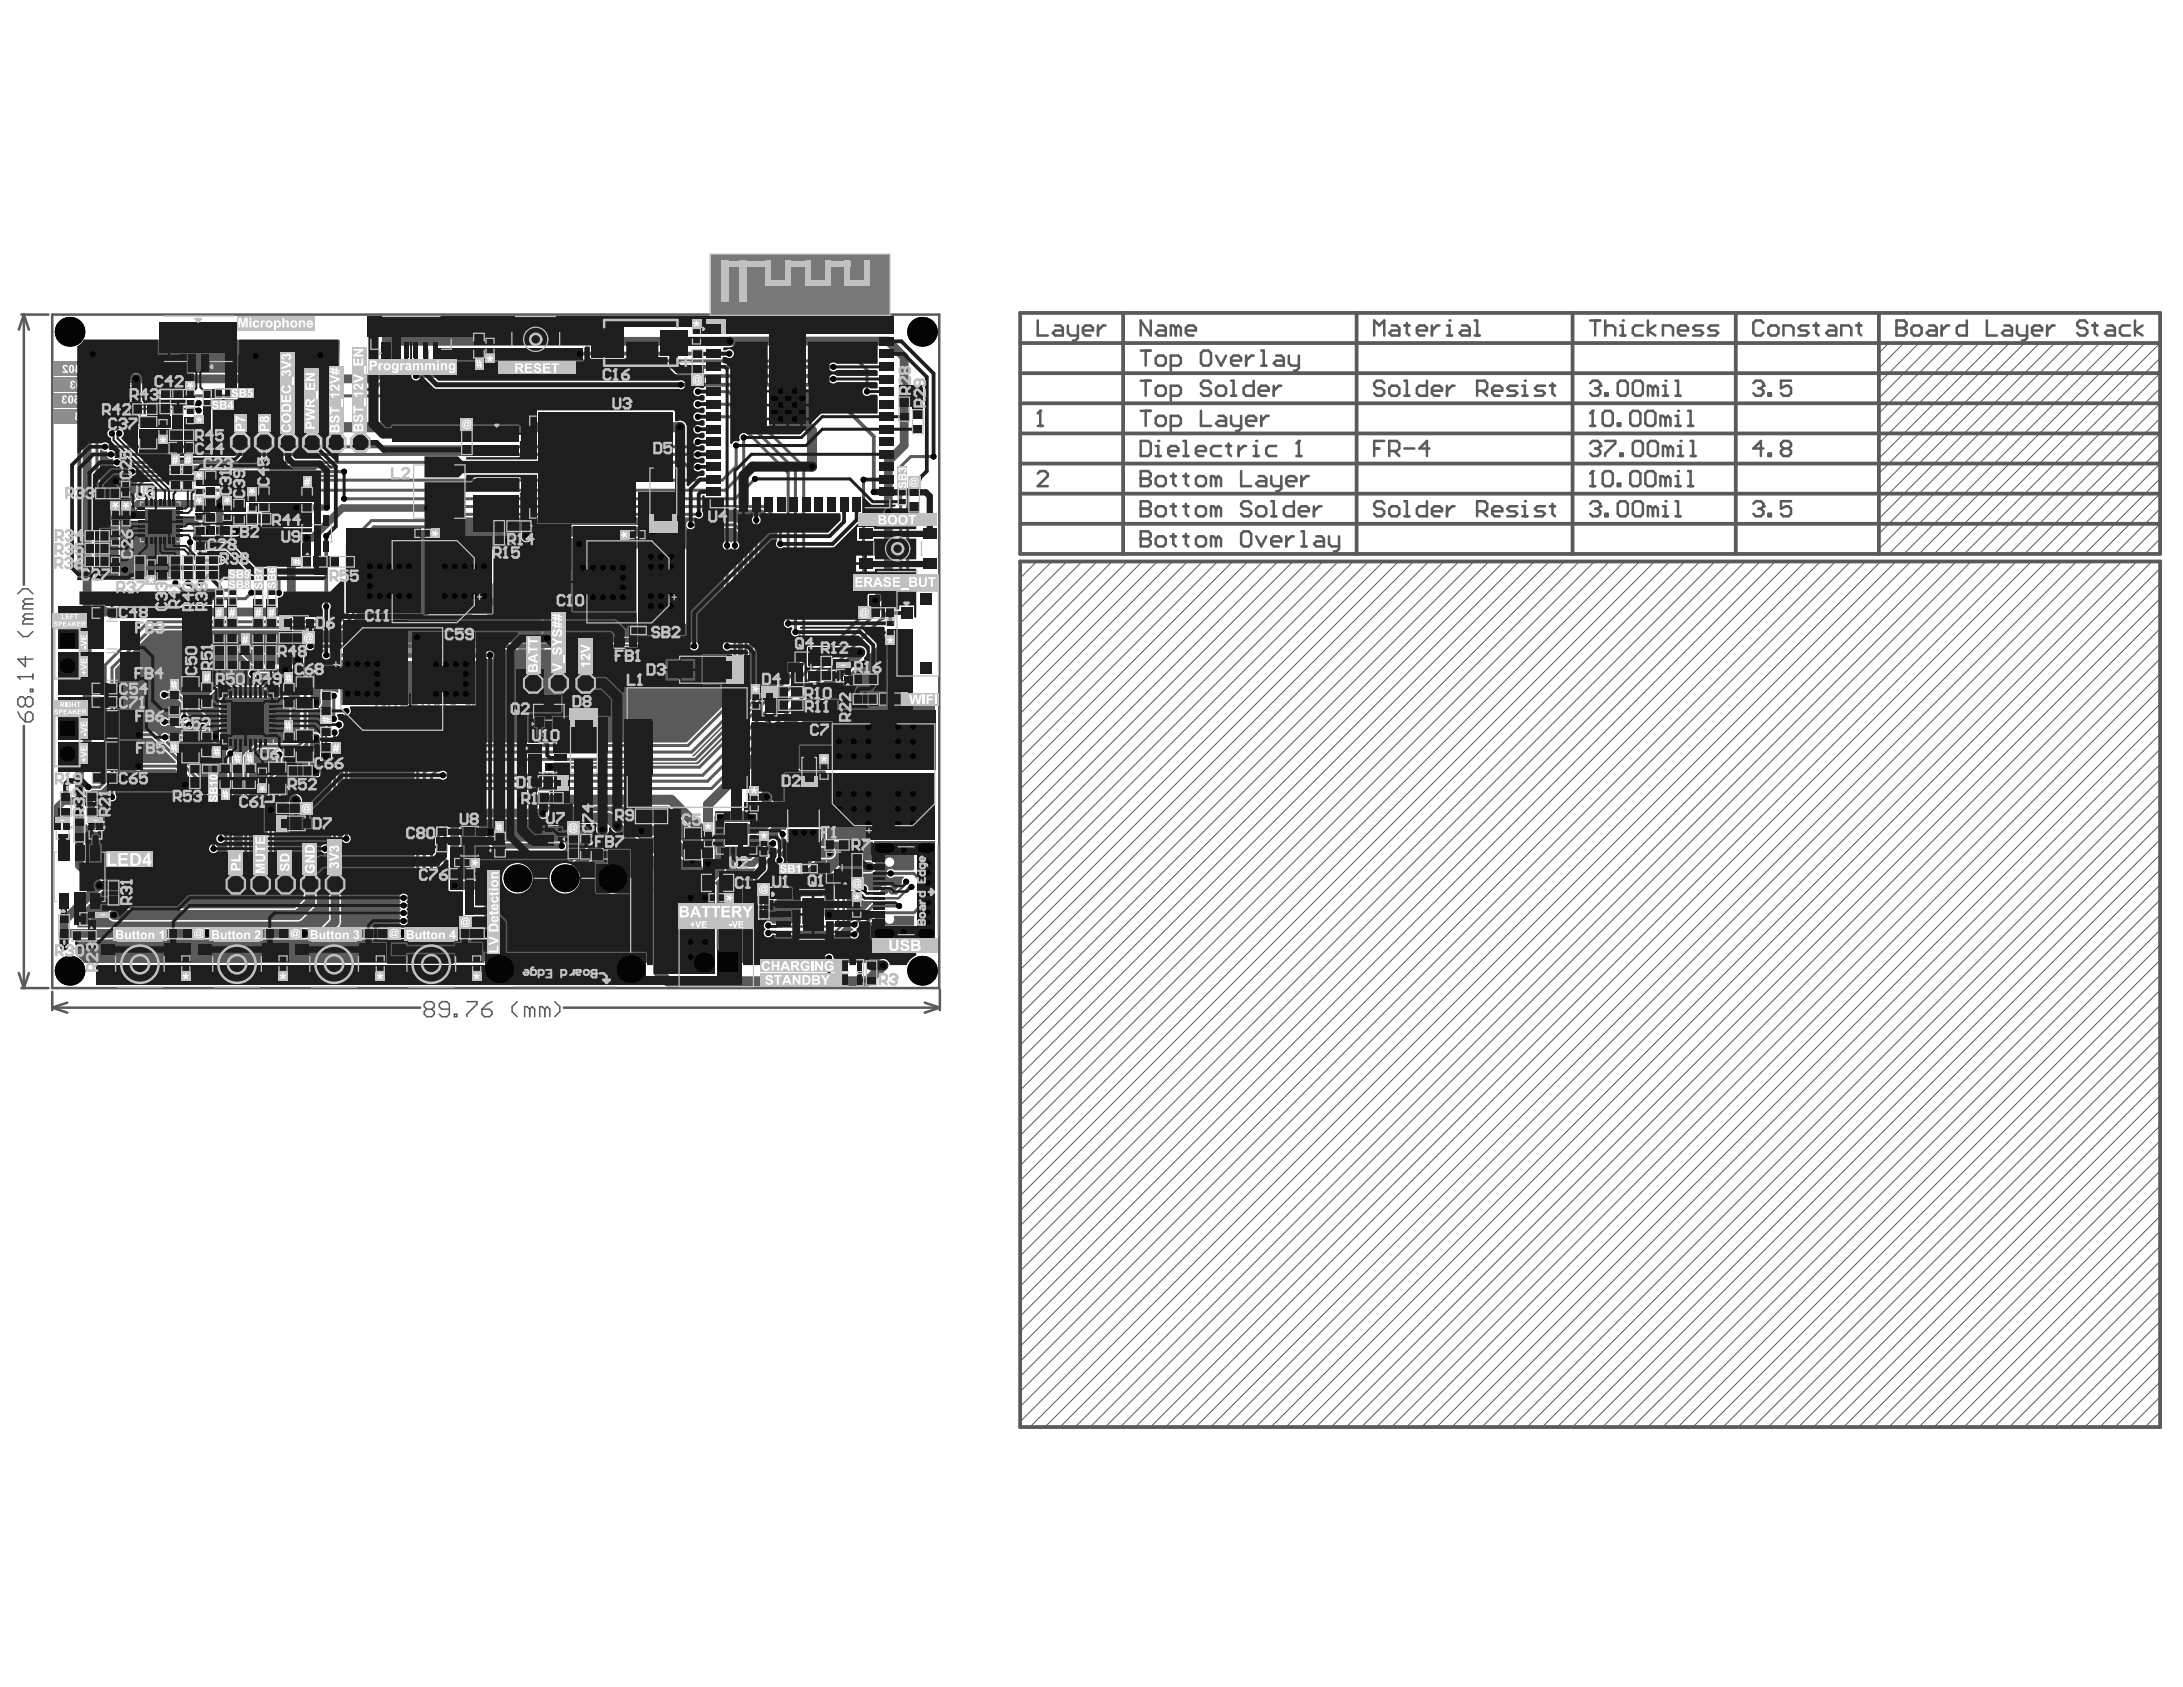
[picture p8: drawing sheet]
<svg xmlns="http://www.w3.org/2000/svg" width="279mm" height="216mm" viewBox="0 0 279 216" stroke-linecap="round" stroke-linejoin="round" font-family="sans-serif">
<g fill="none" stroke="#5a5a5a" stroke-width=".48">
<path d="M130.6 43.9h145.9M130.6 40h145.9v30.9h-145.9zM130.6 59.3h145.9M130.6 55.5h145.9M130.6 51.6h145.9M130.6 47.8h145.9M143.7 40v30.9M173.6 40v30.9M201.3 40v30.9M222.2 40v30.9M240.5 40v30.9M130.6 71.9h145.9v110.7h-145.9z"/>
<path d="M130.6 67h145.9M130.6 63.2h145.9"/>
</g>
<g fill="none" stroke="#5a5a5a" stroke-width=".13">
<path d="M241.8 43.9l-1.3 1.3M243.7 43.9l-3.2 3.2M245.6 43.9l-5.1 5.1M247.5 43.9l-7 7.1M249.5 43.9l-9 9M251.4 43.9l-10.9 10.9M253.3 43.9l-12.8 12.8M255.3 43.9l-14.8 14.8M257.2 43.9l-16.7 16.7M259.1 43.9l-18.6 18.6M261 43.9l-20.5 20.6M263 43.9l-22.5 22.5"/>
<path d="M264.9 43.9l-24.4 24.4M266.8 43.9l-26.3 26.3M268.8 43.9l-27 27M270.7 43.9l-27 27M272.6 43.9l-27 27M274.5 43.9l-27 27M276.5 59.3l-11.6 11.6M276.5 57.4l-13.5 13.5M276.5 55.5l-15.5 15.4M276.5 53.5l-17.4 17.4M276.5 51.6l-19.3 19.3M276.5 49.7l-21.2 21.2"/>
<path d="M276.5 47.8l-23.2 23.1M276.5 45.8l-25.1 25.1M276.5 43.9l-27 27M130.8 71.8l-.2 .3M132.7 71.8l-2.1 2.2M134.7 71.8l-4.1 4.1M136.6 71.8l-6 6M138.5 71.8l-7.9 8M140.4 71.8l-9.8 9.9M142.4 71.8l-11.8 11.8M144.3 71.8l-13.7 13.8M146.2 71.8l-15.6 15.7"/>
<path d="M148.2 71.8l-17.6 17.6M150.1 71.8l-19.5 19.5M152 71.8l-21.4 21.5M153.9 71.8l-23.3 23.4M155.9 71.8l-25.3 25.3M157.8 71.8l-27.2 27.3M159.7 71.8l-29.1 29.2M161.7 71.8l-31.1 31.1M163.6 71.8l-33 33M165.5 71.8l-34.9 35M167.4 71.8l-36.8 36.9M169.4 71.8l-38.8 38.8"/>
<path d="M171.3 71.8l-40.7 40.7M173.2 71.8l-42.6 42.7M175.2 71.8l-44.6 44.6M177.1 71.8l-46.5 46.5M179 71.8l-48.4 48.5M180.9 71.8l-50.3 50.4M182.9 71.8l-52.3 52.3M184.8 71.8l-54.2 54.2M186.7 71.8l-56.1 56.2M188.7 71.8l-58.1 58.1M190.6 71.8l-60 60M192.5 71.8l-61.9 62"/>
<path d="M194.4 71.8l-63.8 63.9M196.4 71.8l-65.8 65.8M198.3 71.8l-67.7 67.7M200.2 71.8l-69.6 69.7M202.2 71.8l-71.6 71.6M204.1 71.8l-73.5 73.5M206 71.8l-75.4 75.4M207.9 71.8l-77.3 77.4M209.9 71.8l-79.3 79.3M211.8 71.8l-81.2 81.2M213.7 71.8l-83.1 83.2M215.7 71.8l-85.1 85.1"/>
<path d="M217.6 71.8l-87 87M219.5 71.8l-88.9 88.9M221.4 71.8l-90.8 90.9M223.4 71.8l-92.8 92.8M225.3 71.8l-94.7 94.7M227.2 71.8l-96.6 96.7M229.2 71.8l-98.6 98.6M231.1 71.8l-100.5 100.5M233 71.8l-102.4 102.4M234.9 71.8l-104.3 104.4M236.9 71.8l-106.3 106.3M238.8 71.8l-108.2 108.2"/>
<path d="M240.7 71.8l-110.1 110.2M242.7 71.8l-110.9 110.8M244.6 71.8l-110.9 110.8M246.5 71.8l-110.8 110.8M248.4 71.8l-110.8 110.8M250.4 71.8l-110.9 110.8M252.3 71.8l-110.9 110.8M254.2 71.8l-110.8 110.8M256.2 71.8l-110.9 110.8M258.1 71.8l-110.9 110.8M260 71.8l-110.8 110.8M261.9 71.8l-110.8 110.8"/>
<path d="M263.9 71.8l-110.9 110.8M265.8 71.8l-110.9 110.8M267.7 71.8l-110.8 110.8M269.7 71.8l-110.9 110.8M271.6 71.8l-110.9 110.8M273.5 71.8l-110.8 110.8M275.5 71.8l-110.9 110.8M276.5 69l-2 1.9M276.5 67l-3.9 3.9M276.5 65.1l-5.8 5.8M276.5 63.2l-7.7 7.7M276.5 61.3l-9.7 9.6"/>
<path d="M276.5 78.5l-104.2 104.1M276.5 76.6l-106.1 106M276.5 74.7l-108.1 107.9M276.5 72.7l-110 109.9M276.5 99.7l-83 82.9M276.5 97.8l-84.9 84.8M276.5 95.9l-86.8 86.7M276.5 94l-88.8 88.6M276.5 92l-90.7 90.6M276.5 90.1l-92.6 92.5M276.5 88.2l-94.6 94.4M276.5 86.2l-96.5 96.4"/>
<path d="M276.5 84.3l-98.4 98.3M276.5 82.4l-100.3 100.2M276.5 80.5l-102.3 102.1M276.5 119l-63.7 63.6M276.5 117.1l-65.6 65.5M276.5 115.2l-67.6 67.4M276.5 113.2l-69.5 69.4M276.5 111.3l-71.4 71.3M276.5 109.4l-73.3 73.2M276.5 107.4l-75.3 75.2M276.5 105.5l-77.2 77.1M276.5 103.6l-79.1 79"/>
<path d="M276.5 101.7l-81.1 80.9M276.5 138.3l-44.4 44.3M276.5 136.4l-46.3 46.2M276.5 134.4l-48.3 48.2M276.5 132.5l-50.2 50.1M276.5 130.6l-52.1 52M276.5 128.7l-54.1 53.9M276.5 126.7l-56 55.9M276.5 124.8l-57.9 57.8M276.5 122.9l-59.8 59.7M276.5 120.9l-61.8 61.7M276.5 159.5l-23.2 23.1"/>
<path d="M276.5 157.6l-25.1 25M276.5 155.6l-27 27M276.5 153.7l-29 28.9M276.5 151.8l-30.9 30.8M276.5 149.9l-32.8 32.7M276.5 147.9l-34.8 34.7M276.5 146l-36.7 36.6M276.5 144.1l-38.6 38.5M276.5 142.1l-40.5 40.5M276.5 140.2l-42.5 42.4M276.5 178.8l-3.9 3.8M276.5 176.8l-5.8 5.8"/>
<path d="M276.5 174.9l-7.8 7.7M276.5 173l-9.7 9.6M276.5 171.1l-11.6 11.5M276.5 169.1l-13.5 13.5M276.5 167.2l-15.5 15.4M276.5 165.3l-17.4 17.3M276.5 163.4l-19.3 19.2M276.5 161.4l-21.3 21.2M276.5 180.7l-2 1.9"/>
</g>
<path d="M132.8 41v1.9h1.3M132.8 54.5h.7M133.1 52.6v1.9M135.1 41.7h.6l.3 .3v.9h-.9l-.4-.3 .4-.3h.9M136.7 41.7v.9l.3 .3h1M138 41.7v1.6l-.4 .3h-.3M138.6 42.3h1.3v-.3l-.3-.3h-.7l-.3 .3v.6l.3 .3h.7M140.5 41.7v1.2M141.5 41.7h-.3l-.7 .6M132.8 60.6l.3-.3h.7l.3 .3v.3l-1.3 1.3h1.3" fill="none" stroke="#5a5a5a" stroke-width=".32"/>
<circle cx="133.1" cy="52.6" r=".16" fill="#5a5a5a"/>
<path d="M133.1 52.6l-.3 .3M147.3 41v1.9l-1.3-1.9v1.9M148.2 41.7h.7l.3 .3v.9h-1l-.3-.3 .3-.3h1M150.5 42l-.3-.3h-.3v1.2M150.5 42v.9M150.5 42l.3-.3 .3 .3v.9M151.8 42.3h1.3v-.3l-.4-.3h-.6l-.3 .3v.6l.3 .3h.6M146 68v1.9h1l.3-.3v-.3l-.3-.3h-1" fill="none" stroke="#5a5a5a" stroke-width=".32"/>
<circle cx="146" cy="69" r=".16" fill="#5a5a5a"/>
<g fill="none" stroke="#5a5a5a" stroke-width=".32">
<path d="M146 68h1l.3 .3v.3l-.3 .4h-1M146 64.1v2h1l.3-.3v-.4l-.3-.3h-1M147.9 69l.3-.4h.7l.3 .4v.6l-.3 .3h-.7l-.3-.3zM149.9 68.6h.6M150.2 68.3v1.3l.3 .3M151.5 68.6h.6M151.8 68.3v1.3l.3 .3M153.1 69l.3-.4h.6l.4 .4v.6l-.4 .3h-.6l-.3-.3zM155.6 69l-.3-.4h-.3v1.3M155.6 69v.9M155.6 69l.4-.4 .3 .4v.9M158.8 68.3l.4-.3h.6l.3 .3v1.3l-.3 .3h-.6l-.4-.3z"/>
<path d="M160.8 68.6l.6 1.3 .7-1.3M162.7 69.3h1.3v-.3l-.3-.4h-.7l-.3 .4v.6l.3 .3h.7M164.6 68.6v1.3M165.6 68.6h-.3l-.7 .7M166.6 68h.3v1.9M166.6 69.9h.6M168.5 68.6h.6l.4 .4v.9h-1l-.3-.3 .3-.3h1M170.1 68.6v1l.3 .3h1M171.4 68.6v1.6l-.3 .4h-.4"/>
</g>
<circle cx="146" cy="65.1" r=".16" fill="#5a5a5a"/>
<g fill="none" stroke="#5a5a5a" stroke-width=".32">
<path d="M146 64.1h1l.3 .4v.3l-.3 .3h-1M146 60.3v1.9h1l.3-.3v-.3l-.3-.3h-1M147.9 65.1l.3-.3h.7l.3 .3v.7l-.3 .3h-.7l-.3-.3zM149.9 64.8h.6M150.2 64.5v1.3l.3 .3M151.5 64.8h.6M151.8 64.5v1.3l.3 .3M153.1 65.1l.3-.3h.6l.4 .3v.7l-.4 .3h-.6l-.3-.3zM155.6 65.1l-.3-.3h-.3v1.3M155.6 65.1v1M155.6 65.1l.4-.3 .3 .3v1M160.1 64.5l-.3-.4h-.6l-.4 .4v.3l.4 .3h.6l.3 .3v.4l-.3 .3h-.6l-.4-.3"/>
<path d="M160.8 65.1l.3-.3h.6l.4 .3v.7l-.4 .3h-.6l-.3-.3zM162.7 64.1h.3v2M162.7 66.1h.6M165.6 64.1v2h-1l-.3-.3v-.7l.3-.3h1M166.2 65.4h1.3v-.3l-.3-.3h-.6l-.4 .3v.7l.4 .3h.6M168.2 64.8v1.3M169.1 64.8h-.3l-.6 .6"/>
</g>
<circle cx="146" cy="61.3" r=".16" fill="#5a5a5a"/>
<g fill="none" stroke="#5a5a5a" stroke-width=".32">
<path d="M146 56.4h1l.3 .4v1.2l-.3 .4h-1zM147.9 58.4h.7M147.9 57.1h.3v1.3M146 60.3h1l.3 .3v.3l-.3 .4h-1M147.9 61.3l.3-.4h.7l.3 .4v.6l-.3 .3h-.7l-.3-.3zM149.9 60.9h.6M150.2 60.6v1.3l.3 .3M151.5 60.9h.6M151.8 60.6v1.3l.3 .3M153.1 61.3l.3-.4h.6l.4 .4v.6l-.4 .3h-.6l-.3-.3zM155.6 61.3l-.3-.4h-.3v1.3M155.6 61.3v.9"/>
<path d="M155.6 61.3l.4-.4 .3 .4v.9M158.8 60.3v1.9h1.3M161.1 60.9h.6l.4 .4v.9h-1l-.3-.3 .3-.3h1M162.7 60.9v1l.3 .3h1M164 60.9v1.6l-.3 .4h-.4M164.6 61.6h1.3v-.3l-.3-.4h-.6l-.4 .4v.6l.4 .3h.6M166.6 60.9v1.3M167.5 60.9h-.3l-.6 .7"/>
</g>
<circle cx="148.2" cy="56.4" r=".16" fill="#5a5a5a"/>
<path d="M149.5 57.7h1.3v-.3l-.3-.3h-.6l-.4 .3v.6l.4 .4h.6M151.5 58.4h.6M151.5 56.4h.3v2M153.1 57.7h1.3v-.3l-.4-.3h-.6l-.3 .3v.6l.3 .4h.6M156.3 57.1h-1l-.3 .3v.6l.3 .4h1M156.9 57.1h.7M157.2 56.8v1.2l.4 .4M158.5 57.1v1.3M159.5 57.1h-.3l-.7 .6M160.5 58.4h.6M160.5 57.1h.3v1.3" fill="none" stroke="#5a5a5a" stroke-width=".32"/>
<circle cx="160.8" cy="56.4" r=".16" fill="#5a5a5a"/>
<path d="M163.3 57.1h-.9l-.3 .3v.6l.3 .4h.9M165.9 58.4h.7M166.2 56.4v2" fill="none" stroke="#5a5a5a" stroke-width=".32"/>
<circle cx="166.2" cy="56.4" r=".16" fill="#5a5a5a"/>
<g fill="none" stroke="#5a5a5a" stroke-width=".32">
<path d="M146 52.6h1.3M146 48.7h1.3M146 44.9h1.3M146.6 44.9v1.9M146.6 48.7v2M146.6 52.6v1.9M147.9 53.5l.3-.3h.7l.3 .3v.7l-.3 .3h-.7l-.3-.3zM147.9 45.8l.3-.3h.7l.3 .3v.7l-.3 .3h-.7l-.3-.3zM147.9 49.7l.3-.3h.7l.3 .3v.6l-.3 .4h-.7l-.3-.4zM149.9 54.5h.9l.3-.3v-.7l-.3-.3h-.9v1.9M149.9 50.7h.9l.3-.4v-.6l-.3-.3h-.9v1.9M149.9 46.8h.9l.3-.3v-.7l-.3-.3h-.9v1.9"/>
<path d="M153.7 52.6v1.9h1.3M153.7 45.2l.3-.3h.7l.3 .3v1.3l-.3 .3h-.7l-.3-.3zM155 49l-.3-.3h-.7l-.3 .3v.4l.3 .3h.7l.3 .3v.3l-.3 .4h-.7l-.3-.4M155.6 49.7l.4-.3h.6l.3 .3v.6l-.3 .4h-.6l-.4-.4zM155.6 45.5l.7 1.3 .6-1.3M156 53.2h.6l.3 .3v1h-.9l-.4-.3 .4-.3h.9M157.6 53.2v1l.3 .3h.9M157.6 46.2h1.2v-.4l-.3-.3h-.6l-.3 .3v.7l.3 .3h.6M157.6 48.7h.3v2M157.6 50.7h.6M158.8 53.2v1.6l-.3 .3h-.3M159.5 53.9h1.3v-.4l-.3-.3h-.7l-.3 .3v.7l.3 .3h.7"/>
<path d="M159.5 45.5v1.3M160.5 48.7v2h-1l-.3-.4v-.6l.3-.3h1M160.5 45.5h-.4l-.6 .7M161.1 50h1.3v-.3l-.3-.3h-.7l-.3 .3v.6l.3 .4h.7M161.4 53.2v1.3M161.4 44.9h.3v1.9M161.4 46.8h.7M162.4 53.2h-.3l-.7 .7M163 49.4v1.3M163.3 45.5h.7l.3 .3v1h-1l-.3-.3 .3-.3h1M164 49.4h-.3l-.7 .6M165 45.5v1l.3 .3h.9"/>
<path d="M166.2 56.4l-.3 .4M166.2 45.5v1.6l-.3 .3h-.3M175.9 42.9v-1.9l.6 .7 .7-.7v1.9M178.1 41.7h.7l.3 .3v.9h-1l-.3-.3 .3-.3h1M179.7 41.7h.7M180.1 41.3v1.3l.3 .3M181.3 42.3h1.3v-.3l-.3-.3h-.6l-.4 .3v.6l.4 .3h.6M183.3 41.7v1.2M184.2 41.7h-.3l-.6 .6M185.2 41.7h.3v1.2M185.2 42.9h.6"/>
</g>
<circle cx="185.5" cy="41" r=".16" fill="#5a5a5a"/>
<g fill="none" stroke="#5a5a5a" stroke-width=".32">
<path d="M187.1 41.7h.7l.3 .3v.9h-1l-.3-.3 .3-.3h1M188.7 42.9h.7M188.7 41h.4v1.9M177.2 64.5l-.4-.4h-.6l-.3 .4v.3l.3 .3h.6l.4 .3v.4l-.4 .3h-.6l-.3-.3M178.1 64.8h.7l.3 .3v.7l-.3 .3h-.7l-.3-.3v-.7zM179.7 64.1h.4v2M179.7 66.1h.7M182.6 64.1v2h-.9l-.4-.3v-.7l.4-.3h.9M183.3 65.4h1.3v-.3l-.4-.3h-.6l-.3 .3v.7l.3 .3h.6M185.2 64.8v1.3M186.2 64.8h-.4l-.6 .6M189.1 65.4h.9l.3-.3v-.6l-.3-.4h-.9v2"/>
<path d="M189.7 65.4l.6 .7M191 65.4h1.3v-.3l-.3-.3h-.7l-.3 .3v.7l.3 .3h.7M194.2 64.8h-1l-.3 .3 .3 .3h.7l.3 .4-.3 .3h-1M194.8 66.1h.7M194.8 64.8h.4v1.3"/>
</g>
<circle cx="195.2" cy="64.1" r=".16" fill="#5a5a5a"/>
<g fill="none" stroke="#5a5a5a" stroke-width=".32">
<path d="M175.9 57.4h.6M177.2 56.4h-1.3v2M177.2 49l-.4-.3h-.6l-.3 .3v.4l.3 .3h.6l.4 .3v.3l-.4 .4h-.6l-.3-.4M177.8 57.7h1l.3-.3v-.6l-.3-.4h-1v2M178.1 49.4h.7l.3 .3v.6l-.3 .4h-.7l-.3-.4v-.6zM178.5 57.7l.6 .7M179.7 57.4h1.3M179.7 48.7h.4v2M179.7 50.7h.7M182.6 48.7v2h-.9l-.4-.4v-.6l.4-.3h.9M183 57.4h-1.3l.9-1v2M183.3 50h1.3v-.3l-.4-.3h-.6l-.3 .3v.6l.3 .4h.6"/>
<path d="M185.2 49.4v1.3M186.2 49.4h-.4l-.6 .6M189.1 50h.9l.3-.3v-.7l-.3-.3h-.9v2M189.7 50l.6 .7M191 50h1.3v-.3l-.3-.3h-.7l-.3 .3v.6l.3 .4h.7M194.2 49.4h-1l-.3 .3 .3 .3h.7l.3 .3-.3 .4h-1M194.8 50.7h.7M194.8 49.4h.4v1.3M197.7 64.8h-.9l-.4 .3 .4 .3h.6l.3 .4-.3 .3h-1M198.4 64.8h.6M198.7 64.5v1.3l.3 .3"/>
</g>
<circle cx="195.2" cy="48.7" r=".16" fill="#5a5a5a"/>
<path d="M197.7 49.4h-.9l-.4 .3 .4 .3h.6l.3 .3-.3 .4h-1M198.4 49.4h.6M198.7 49v1.3l.3 .4M203.5 41h1.3M204.2 41v1.9M205.4 41v1.9M205.4 42l.4-.3h.6l.3 .3v.9M207.4 41.7h.3v1.2M207.4 42.9h.6" fill="none" stroke="#5a5a5a" stroke-width=".32"/>
<circle cx="207.7" cy="41" r=".16" fill="#5a5a5a"/>
<path d="M210.3 41.7h-1l-.3 .3v.6l.3 .3h1M210.9 41v1.9M211.9 41.7l-1 .6 1 .6M212.8 42.9v-1.2h1l.3 .3v.9M214.8 42.3h1.3v-.3l-.4-.3h-.6l-.3 .3v.6l.3 .3h.6M218 41.7h-1l-.3 .3 .3 .3h.7l.3 .3-.3 .3h-1M219.9 41.7h-1l-.3 .3 .3 .3h.7l.3 .3-.3 .3h-1M203.5 64.5l.3-.4h.7l.3 .4v.3" fill="none" stroke="#5a5a5a" stroke-width=".32"/>
<circle cx="204.8" cy="64.8" r=".16" fill="#5a5a5a"/>
<path d="M204.2 65.1h.3M204.5 65.1l.3 .3v.4l-.3 .3h-.7l-.3-.3M204.8 64.8l-.3 .3M205.4 65.8h.4v.3h-.4zM207.4 64.1h.6l.3 .4v1.3l-.3 .3h-.6l-.3-.3v-1.3zM209.3 64.1h.6l.4 .4v1.3l-.4 .3h-.6l-.3-.3v-1.3zM211.6 65.1l-.4-.3h-.3v1.3M211.6 65.1v1M211.6 65.1l.3-.3 .3 .3v1M212.8 66.1h.7M212.8 64.8h.4v1.3" fill="none" stroke="#5a5a5a" stroke-width=".32"/>
<circle cx="213.2" cy="64.1" r=".16" fill="#5a5a5a"/>
<path d="M203.5 62.2h.7M203.8 60.3v1.9M214.4 66.1h.7M214.4 64.1h.4v2" fill="none" stroke="#5a5a5a" stroke-width=".32"/>
<circle cx="203.8" cy="60.3" r=".16" fill="#5a5a5a"/>
<path d="M203.8 60.3l-.3 .3M205.1 60.6l.3-.3h.7l.3 .3v1.3l-.3 .3h-.7l-.3-.3zM207.1 61.9h.3v.3h-.3zM208.7 60.6l.3-.3h.6l.3 .3v1.3l-.3 .3h-.6l-.3-.3zM210.6 60.6l.3-.3h.7l.3 .3v1.3l-.3 .3h-.7l-.3-.3zM213.2 61.3l-.4-.4h-.3v1.3M213.2 61.3v.9M213.2 61.3l.3-.4 .3 .4v.9M214.4 62.2h.7M214.4 60.9h.4v1.3" fill="none" stroke="#5a5a5a" stroke-width=".32"/>
<circle cx="214.8" cy="60.3" r=".16" fill="#5a5a5a"/>
<path d="M203.5 56.8l.3-.4h.7l.3 .4v.3M216.1 62.2h.6M216.1 60.3h.3v1.9" fill="none" stroke="#5a5a5a" stroke-width=".32"/>
<circle cx="204.8" cy="57.1" r=".16" fill="#5a5a5a"/>
<path d="M204.2 57.4h.3M204.5 57.4l.3 .3v.3l-.3 .4h-.7l-.3-.4M204.8 57.1l-.3 .3M205.4 56.4h1.3v.4l-1.3 1.2v.4M207.4 58h.3v.4h-.3zM209.3 56.4h.6l.4 .4v1.2l-.4 .4h-.6l-.3-.4v-1.2zM211.2 56.4h.7l.3 .4v1.2l-.3 .4h-.7l-.3-.4v-1.2zM213.5 57.4l-.3-.3h-.4v1.3M213.5 57.4v1M213.5 57.4l.3-.3 .3 .3v1M214.8 58.4h.6M214.8 57.1h.3v1.3" fill="none" stroke="#5a5a5a" stroke-width=".32"/>
<circle cx="215.1" cy="56.4" r=".16" fill="#5a5a5a"/>
<path d="M203.5 54.5h.7M203.8 52.6v1.9M216.4 58.4h.6M216.4 56.4h.3v2" fill="none" stroke="#5a5a5a" stroke-width=".32"/>
<circle cx="203.8" cy="52.6" r=".16" fill="#5a5a5a"/>
<path d="M203.8 52.6l-.3 .3M205.1 52.9l.3-.3h.7l.3 .3v1.3l-.3 .3h-.7l-.3-.3zM207.1 54.2h.3v.3h-.3zM208.7 52.9l.3-.3h.6l.3 .3v1.3l-.3 .3h-.6l-.3-.3zM210.6 52.9l.3-.3h.7l.3 .3v1.3l-.3 .3h-.7l-.3-.3zM213.2 53.5l-.4-.3h-.3v1.3M213.2 53.5v1M213.2 53.5l.3-.3 .3 .3v1M214.4 54.5h.7M214.4 53.2h.4v1.3" fill="none" stroke="#5a5a5a" stroke-width=".32"/>
<circle cx="214.8" cy="52.6" r=".16" fill="#5a5a5a"/>
<path d="M203.5 49l.3-.3h.7l.3 .3v.4M216.1 54.5h.6M216.1 52.6h.3v1.9" fill="none" stroke="#5a5a5a" stroke-width=".32"/>
<circle cx="204.8" cy="49.4" r=".16" fill="#5a5a5a"/>
<path d="M204.2 49.7h.3M204.5 49.7l.3 .3v.3l-.3 .4h-.7l-.3-.4M204.8 49.4l-.3 .3M205.4 50.3h.4v.4h-.4zM207.4 48.7h.6l.3 .3v1.3l-.3 .4h-.6l-.3-.4v-1.3zM209.3 48.7h.6l.4 .3v1.3l-.4 .4h-.6l-.3-.4v-1.3zM211.6 49.7l-.4-.3h-.3v1.3M211.6 49.7v1M211.6 49.7l.3-.3 .3 .3v1M212.8 50.7h.7M212.8 49.4h.4v1.3" fill="none" stroke="#5a5a5a" stroke-width=".32"/>
<circle cx="213.2" cy="48.7" r=".16" fill="#5a5a5a"/>
<g fill="none" stroke="#5a5a5a" stroke-width=".32">
<path d="M214.4 50.7h.7M214.4 48.7h.4v2M225.7 41.3l-.3-.3h-.7l-.3 .3v1.3l.3 .3h.7l.3-.3M226.7 41.7h.6l.3 .3v.6l-.3 .3h-.6l-.4-.3v-.6zM228.3 42.9v-1.2h.9l.4 .3v.9M231.5 41.7h-1l-.3 .3 .3 .3h.7l.3 .3-.3 .3h-1M232.1 41.7h.7M232.4 41.3v1.3l.4 .3M234.1 41.7h.6l.3 .3v.9h-.9l-.4-.3 .4-.3h.9M235.7 42.9v-1.2h.9l.3 .3v.9M237.6 41.7h.6M237.9 41.3v1.3l.3 .3"/>
<path d="M224.4 64.5l.3-.4h.7l.3 .4v.3"/>
</g>
<circle cx="225.7" cy="64.8" r=".16" fill="#5a5a5a"/>
<path d="M224.4 49l.3-.3h.7l.3 .3v.4M225.7 57.4h-1.3l1-1v2M226.3 58h.4v.4h-.4zM228.3 57.4l-.4-.3v-.3l.4-.4h.6l.3 .4v.3l-.3 .3M228.3 57.4l-.4 .3v.3l.4 .4h.6l.3-.4v-.3l-.3-.3M228.3 57.4h.6M225.1 65.1h.3M225.4 65.1l.3 .3v.4l-.3 .3h-.7l-.3-.3M225.7 64.8l-.3 .3M226.3 65.8h.4v.3h-.4zM229.2 64.1h-1.3v1l.7-.3h.3l.3 .3v.7l-.3 .3h-.6l-.4-.3" fill="none" stroke="#5a5a5a" stroke-width=".32"/>
<circle cx="225.7" cy="49.4" r=".16" fill="#5a5a5a"/>
<path d="M225.1 49.7h.3M225.4 49.7l.3 .3v.3l-.3 .4h-.7l-.3-.4M225.7 49.4l-.3 .3M226.3 50.3h.4v.4h-.4zM229.2 48.7h-1.3v1l.7-.3h.3l.3 .3v.6l-.3 .4h-.6l-.4-.4M242.7 41v1.9h1l.3-.3v-.3l-.3-.3h-1" fill="none" stroke="#5a5a5a" stroke-width=".32"/>
<circle cx="242.7" cy="42" r=".16" fill="#5a5a5a"/>
<g fill="none" stroke="#5a5a5a" stroke-width=".32">
<path d="M2.7 40.3h3.5M3.1 40.3l.6 1.9M3.1 40.3l-.7 1.9M3.1 40.3v34.5M6.7 40.3h113.5v86.2h-113.5zM242.7 41h1l.3 .3v.4l-.3 .3h-1M244.7 42l.3-.3h.6l.3 .3v.6l-.3 .3h-.6l-.3-.3zM246.9 41.7h.6l.4 .3v.9h-1l-.3-.3 .3-.3h1M248.5 41.7v1.2M249.5 41.7h-.3l-.7 .6M251.7 41v1.9h-.9l-.4-.3v-.6l.4-.3h.9M254.3 41v1.9h1.3"/>
<path d="M256.5 41.7h.7l.3 .3v.9h-1l-.3-.3 .3-.3h1M258.2 41.7v.9l.3 .3h.9M259.4 41.7v1.6l-.3 .3h-.3M260.1 42.3h1.3v-.3l-.4-.3h-.6l-.3 .3v.6l.3 .3h.6M262 41.7v1.2M263 41.7h-.3l-.7 .6M267.2 41.3l-.4-.3h-.6l-.3 .3v.4l.3 .3h.6l.4 .3v.3l-.4 .3h-.6l-.3-.3M267.8 41.7h.6M268.1 41.3v1.3l.3 .3M269.7 41.7h.7l.3 .3v.9h-1l-.3-.3 .3-.3h1M272.6 41.7h-.9l-.4 .3v.6l.4 .3h.9M273.3 41v1.9"/>
<path d="M274.2 41.7l-.9 .6 .9 .6M3.1 92.9v33.6M2.4 124.5l.7 2M2.7 126.5h3.5M3.7 124.5l-.6 2M6.7 126.9v2.4M6.7 129l1.9 .6M6.7 129h47.1M8.6 128.3l-1.9 .7M72.2 129h48.1M118.4 128.3l1.9 .7M120.3 129l-1.9 .6"/>
<path d="M120.3 126.6v2.7"/>
</g>
<g fill="none" stroke="#5a5a5a" stroke-width=".19">
<path d="M2.3 76l.6-.6h.7l.6 .6M3.2 79.2l-.3 .3v.4h1.3M3.2 77.3l-.3 .3v.3h1.3M3.2 79.2h1M3.2 77.3h1M4.2 76.6h-1l-.3 .4 .3 .3M4.2 78.6h-1l-.3 .3 .3 .3M2.3 86.6h.1M2.3 91.1l.3 .6 .6 .7M2.3 86.6h1.9M2.3 86.6l.3 .3M2.3 80.8l.6 .7h.7l.6-.7"/>
<path d="M3.2 91.4l.4-.3h.3l.3 .3v.7l-.3 .3h-.7zM3.2 89.5l.4-.3h.3l.3 .3v.6l-.3 .4h-.3l-.4-.4M3.2 84v1.3l-.9-.9h1.9M3.2 89.5v.6M3.2 89.5l-.3-.3h-.3l-.3 .3v.6l.3 .4h.3l.3-.4M3.9 88.2h.3v.3h-.3zM4.2 86.3v.6M54.6 129.2l-.3-.4v-.3l.3-.3h.7l.3 .3v.3l-.3 .4M54.6 129.2l-.3 .3v.3l.3 .3h.7l.3-.3v-.3l-.3-.3M54.6 129.2h.7M57.5 129.2h-1l-.3-.4v-.3l.3-.3h.7l.3 .3v1.3l-.3 .3h-.7l-.3-.3M58.2 129.8h.3v.3h-.3z"/>
<path d="M59.8 128.2h1.2v.3l-1.2 1.3v.3M61.7 129.2h1l.3 .3v.3l-.3 .3h-.7l-.3-.3zM63 128.2l-.7 .3-.6 .7M66.2 128.2l-.7 .6v.7l.7 .6M67.8 129.2l-.3-.4h-.3v1.3M67.8 129.2v.9M67.8 129.2l.3-.4 .3 .4v.9M69.7 129.2l-.3-.4h-.3v1.3M69.7 129.2v.9M69.7 129.2l.3-.4 .4 .4v.9M71 128.2l.7 .6v.7l-.7 .6"/>
</g>
<path d="M91 32.6h22.8v7.7h-22.8z" fill-rule="evenodd" fill="#787878"/>
<g fill="none" stroke="#8c8c8c" stroke-width=".13">
<path d="M58.3 76.5h.1M58.3 76.3h.1M58.4 76.4h5.7M58.4 76.5h5.7M58.4 76.4h5.6M58.5 76.5h5.6M58.5 76.4h5.5M58.5 76.3h5.4M58.5 76.3h5.5M58.5 76.5h5.7M58.5 76.2h.1M58.6 76.3h5.3"/>
<path d="M58.6 76.1h.1M58.6 76.2h5.2M58.6 76.6h5.6M58.7 76.2h5.1M58.7 76.6h5.5M58.7 76.1h5M58.7 76.7h.1M58.8 76.1h4.8M58.8 76.6h5.5M58.8 76h4.9M58.8 76h.1M58.9 76.7h5.4"/>
<path d="M58.9 76h4.7M58.9 75.9h.1M58.9 76.7h5.5M58.9 75.9h4.6M59 75.8h.1M59 75.9h4.5M59 76.7h5.4M59 75.8h4.4M59.1 75.8h4.3M59.1 76.7h5.3M59.1 75.8h4.2M59.1 76.8h5.4"/>
<path d="M59.1 75.7h4.2M59.2 79.8h.1M59.2 80h.7M59.2 79.9h.7M59.2 76.8h5.3M59.2 75.5h.1M59.2 75.7h4M59.2 79.7h.7M59.2 79.8h.7M59.2 79.8h.8M59.2 79.7h.8M59.3 79.5h.7"/>
<path d="M59.3 79.6h.7M59.3 79.7h.7M59.3 76.9h.1M59.3 75.6h3.8M59.3 79.4h.7M59.3 76.8h5.2M59.3 79.3h.7M59.4 79.2h.7M59.4 79.3h.7M59.4 76.9h5.1M59.4 75.5h3.7M59.4 79.1h.7"/>
<path d="M59.4 79h.8M59.4 79h.7M59.4 76.9h5.2M59.4 75.4h.1M59.4 75.5h3.8M59.5 78.8h.7M59.5 78.9h.7M59.5 75.4h3.8M59.5 78.6h.1M59.5 78.8h.8M59.5 78.7h.8M59.5 78.7h.7"/>
<path d="M59.5 76.9h5.1M59.6 78.6h.7M59.6 78.7h.7M59.6 77h5.1M59.6 75.3h.1M59.6 75.3h3.8M59.6 78.5h.7M59.6 78.5h.8M59.6 75.3h3.9M59.7 77h5M59.7 78.4h.7M59.7 75.3h3.8"/>
<path d="M59.7 78.3h.8M59.7 78.3h.7M59.7 75.2h3.9M59.7 77.1h.1M59.8 78.2h.7M59.8 75.2h3.9M59.8 77.1h5M59.8 78.1h.8M59.8 75.1h4M59.8 78h.8M59.8 75.1h4.1M59.9 77.1h4.9"/>
<path d="M59.9 77.9h.8M59.9 78h.7M59.9 75.1h4.1M59.9 77.8h.8M59.9 75h2.6M59.9 77.1h5M59.9 75h2.5M60 77.8h.8M60 77.8h.7M60 75h2.4M60 74.9h.1M60 77.2h4.9"/>
<path d="M60 77.7h.8M60 74.9h2.4M60 77.7h.9M60 74.9h2.3M60 77.6h5.4M60 77.6h.8M60.1 77.2h4.9M60.1 77.6h5.2M60.1 77.6h5.3M60.1 74.9h2.1M60.1 77.4h.1M60.1 77.5h5.2"/>
<path d="M60.1 74.8h2.1M60.1 77.5h5.1M60.2 77.3h4.8M60.2 77.4h4.9M60.2 77.4h5M60.2 74.8h2M60.2 74.8h1.9M60.2 79h.1M60.2 77.3h4.9M60.2 74.7h1.9M60.3 74.7h1.7M60.3 74.7h1.8"/>
<path d="M60.3 74.6h1.7M60.4 78.5h.1M60.4 74.6h1.5M60.4 74.5h1.5M60.5 74.5h1.4M60.5 74.5h1.3M60.6 74.4h1.2M60.6 74.4h.1M60.6 74.4h1.1M60.7 74.3h1M60.7 74.3h.9M60.7 78h.1"/>
<path d="M60.8 74.2h.7M60.9 74.1h.5M60.9 77.6h4.5M60.9 77.7h4.5M60.9 74.1h.4M60.9 74h.4M61 77.8h.1M61 77.7h4.5M61.1 77.8h.1M61.1 77.8h4.4M61.2 77.8h4.4M61.2 77.8h.1"/>
<path d="M61.2 77.9h.1M61.3 77.9h4.3M61.3 77.9h4.4M61.3 77.9h.1M61.3 74h.1M61.4 78h.1M61.4 77.9h4.3M61.4 78h4.3M61.4 74.1h.1M61.5 78h4.3M61.5 74.1h.1M61.5 74.2h.1"/>
<path d="M61.6 78.1h4.3M61.7 78.1h4.2M61.7 78.2h.1M61.8 78.2h4.2M61.8 78.3h.1M61.9 78.3h4.2M61.9 74.5h.1M61.9 78.5h.1M62 78.3h4.1M62 74.5h.1M62 78.4h4.2M62.1 78.4h4.1"/>
<path d="M62.2 78.4h4.1M62.2 78.5h4.1M62.2 74.7h.1M62.3 78.5h4M62.4 78.6h4M62.5 78.6h3.9M62.5 75h.1M62.5 78.7h4M62.5 75h1.6M62.6 78.7h3.9M62.6 78.7h4M62.6 75h1.5"/>
<path d="M62.6 78.8h4M62.7 79h.1M62.7 75h1.5M62.7 78.8h3.9M62.7 78.8h4M62.7 78.9h.1M62.7 74.9h1.6M62.7 78.9h4M62.7 74.9h1.7M62.8 78.9h.1M62.8 78.9h3.9M62.8 74.9h1.7"/>
<path d="M62.8 78.9h4M62.9 79h3.9M62.9 79h.1M62.9 74.9h1.7M62.9 79.1h.1M62.9 74.8h1.8M63 79h3.8M63 79.1h3.9M63 74.8h1.9M63 74.8h2M63.1 79.1h3.9M63.1 74.7h2.1"/>
<path d="M63.1 79.2h3.9M63.2 79.2h3.8M63.2 74.7h2.2M63.2 75.5h.1M63.2 75.6h.1M63.2 74.7h2.5M63.3 79.3h3.8M63.3 79.3h3.9M63.3 74.6h2.7M63.4 75.8h.1M63.4 74.6h6M63.4 79.4h3.8"/>
<path d="M63.4 74.5h.1M63.5 79.4h3.7M63.5 74.6h5.8M63.5 79.5h3.8M63.5 74.5h5.8M63.6 79.5h3.7M63.6 75.3h.1M63.6 75.9h.1M63.6 79.5h3.8M63.6 74.5h5.6M63.6 79.6h3.8M63.6 74.5h.1"/>
<path d="M63.7 79.6h3.7M63.7 74.5h5.4M63.7 74.4h.1M63.7 79.7h3.7M63.8 74.4h5.2M63.8 79.7h3.7M63.8 79.8h3.8M63.8 76.2h.1M63.8 74.4h5.1M63.9 79.8h3.7M63.9 79.9h3.7M63.9 74.4h5"/>
<path d="M64 79.9h3.6M64 79.9h3.7M64 80h3.7M64 74.3h4.8M64.1 80h3.6M64.1 76.4h.1M64.1 74.3h4.6M64.1 75.2h.1M64.1 75h.1M64.1 76.5h.1M64.2 74.3h4.4M64.3 74.2h.1"/>
<path d="M64.3 74.2h4.2M64.4 74.2h3.9M64.6 74.2h3.6M64.7 74.1h3.4M64.8 74.9h.1M64.8 74.1h.1M64.8 74.1h3.2M65 77.2h.1M65 74.1h2.8M65.2 77.4h.1M65.2 74h2.4M65.5 77.7h.1"/>
<path d="M65.5 77.6h.1M65.6 77.6h.1M65.6 77.8h.1M65.9 78h.1M66 78.2h.1M66.1 78.2h.1M66.3 78.3h.1M66.5 78.7h.1M66.6 78.6h.1M66.8 74.6h2.7M66.9 79h.1M67.1 74.7h2.4"/>
<path d="M67.2 79.3h.1M67.2 74.7h.1M67.3 79.4h.1M67.3 74.7h2.3M67.4 79.6h.1M67.4 79.4h.1M67.4 79.5h.1M67.6 74.7h2.1M67.7 79.9h.1M67.7 74.8h2M67.9 74.1h.1M67.9 74.8h1.9"/>
<path d="M68 74.1h.1M68 74.8h1.9M68.1 74.1h.1M68.1 74.9h1.8M68.2 74.9h1.8M68.3 80h.1M68.4 74.9h1.6M68.4 80h.1M68.5 74.9h1.6M68.5 80h2.8M68.5 79.9h2.8M68.5 79.8h.1"/>
<path d="M68.6 79.8h.1M68.6 75h1.5M68.6 79.9h2.7M68.6 79.7h.1M68.6 79.8h2.7M68.7 79.7h.1M68.7 79.8h2.6M68.7 75h1.5M68.7 79.7h2.6M68.8 79.6h2.5M68.8 74.3h.1M68.8 75.1h1.5"/>
<path d="M68.9 79.6h2.4M68.9 79.4h.1M68.9 79.5h2.4M68.9 75.1h1.5M69 79.4h.1M69 79.5h2.3M69 79.4h2.3M69 75.1h1.4M69 75.2h1.5M69.1 79.3h2.2M69.1 75.2h1.4M69.1 74.5h.1"/>
<path d="M69.2 79.2h2M69.2 75.2h1.3M69.3 79.1h1.9M69.3 75.3h1.3M69.3 75.3h.1M69.3 75.4h.1M69.4 79h1.8M69.4 75.3h1.3M69.5 78.9h1.7M69.5 75.4h1.2M69.5 75.4h1.3M69.6 78.8h1.6"/>
<path d="M69.6 74.7h.1M69.6 75.4h1.2M69.6 75.5h.1M69.6 75.5h1.2M69.6 78.7h1.6M69.7 78.6h.1M69.7 78.7h1.5M69.7 75.5h1.2M69.7 78.6h1.5M69.8 78.6h1.4M69.8 75.5h1.2M69.8 75.6h.1"/>
<path d="M69.8 75.6h1.2M69.8 78.5h1.4M69.9 78.4h.1M69.9 74.8h.1M69.9 75.6h1.1M69.9 78.5h1.3M69.9 78.4h1.3M69.9 75.6h1.2M69.9 75.7h1.2M70 78.3h.1M70 78.4h1.2M70 75.7h1.1"/>
<path d="M70 74.9h.1M70 78.3h1.2M70.1 78.3h1.1M70.1 75.9h.1M70.1 75.7h1.1M70.1 78.2h1.1M70.1 75.8h.1M70.1 75.8h1.1M70.1 78.1h.1M70.1 78.2h.1M70.2 78.1h.9M70.2 78.2h.9"/>
<path d="M70.2 75.8h1.1M70.3 78.1h.8M70.3 75.9h.1M70.3 78h.8M70.3 75.9h1.1M70.4 78h.7M70.4 75.9h1M70.4 77.9h.7M70.4 76h1.1M70.5 77.9h.6M70.5 76h1M70.5 77.8h.6"/>
<path d="M70.5 75.2h.1M70.6 76.1h1M70.6 77.7h.5M70.6 76.2h.1M70.6 76.1h1.1M70.7 77.4h.1M70.7 76.2h1M70.7 75.3h.1M70.7 77.6h.4M70.8 77.6h.3M70.8 76.2h.9M70.8 76.3h.9"/>
<path d="M70.8 77.5h.3M70.8 75.3h.1M70.8 76.4h.1M70.8 77.4h.3M70.8 76.3h1M70.9 77.4h.2M70.9 76.4h.9M70.9 76.7h.1M70.9 76.4h1M71 77.3h.1M71 76.5h.9M71 76.5h1"/>
<path d="M71.1 76.6h.9M71.1 76.7h1M71.1 75.7h.1M71.2 76.7h.9M71.2 75.5h.1M71.2 78.5h.1M71.3 76.7h.8M71.3 76.8h.9M71.3 75.6h.1M71.3 75.7h.1M71.4 76.8h.8M71.4 76.9h.9"/>
<path d="M71.4 75.8h.1M71.5 77h.8M71.5 75.9h.1M71.5 77h.9M71.5 77.1h.1M71.6 76h.1M71.6 77.1h.8M71.6 77.2h.1M71.6 77.2h.9M71.6 77.3h.1M71.7 76.1h.1M71.7 77.2h.8"/>
<path d="M71.7 77.5h.1M71.7 77.3h.8M71.7 76h.1M71.7 77.4h.1M71.7 77.3h.9M71.8 76.3h.1M71.8 77.4h.8M71.8 77.5h.8M71.9 76.4h.1M71.9 77.5h.8M71.9 77.6h.8M72 77.6h.7"/>
<path d="M72 77.7h.8M72 77.8h.8M72 77.8h.9M72.1 77.8h.8M72.1 78h.1M72.1 77.9h.8M72.2 78h.7M72.2 78h.8M72.2 78.1h.8M72.2 78.2h.8M72.2 78.3h.1M72.3 78.1h.7"/>
<path d="M72.3 76.8h.1M72.3 78.2h.8M72.3 78.2h.7M72.3 76.9h.1M72.3 78.3h.8M72.4 78.3h.7M72.4 78.4h.7M72.4 78.7h.1M72.4 78.4h.8M72.4 78.5h.8M72.5 78.5h.7M72.5 78.6h.7"/>
<path d="M72.5 77.1h.1M72.5 78.7h.7M72.5 78.7h.8M72.6 78.8h.7M72.6 77.3h.1M72.6 78.9h.7M72.6 79h.8M72.6 79.1h.8M72.7 79.1h.7M72.7 79.2h.7M72.7 79.3h.7M72.7 79.3h.8"/>
<path d="M72.8 79.4h.7M72.8 79.5h.7M72.8 79.6h.7M72.8 79.7h.7M72.9 79.7h.6M72.9 79.8h.6M72.9 79.9h.7M72.9 80h.7M72.9 79.9h.6M73.3 78.8h.1M73.6 79.9h.1M48 82.7h1.6"/>
<path d="M48 82.8h1.3M48 82.9h1.2M48 83h1.2M48 83.1h1.2M48 83.2h1.2M48 82.6h1.8M48 82.6h1.7M48 82.7h1.5M48 82.7h1.4M48 82.8h1.4M48 83.3h1.3M48 82.5h2.3"/>
<path d="M48 82.4h2.5M48 82.5h2.2M48 82.5h2.1M48 82.6h2M48 83.4h1.4M48 82.4h2.4M48.1 83.4h1.3M48.1 83.4h1.5M48.1 83.5h3.3M48.1 82.3h2.6M48.1 81.3h1.2M48.1 82.4h2.5"/>
<path d="M48.1 82.2h.1M48.1 83.6h.1M48.1 82.3h2.7M48.1 81.2h1.2M48.1 81.1h1.3M48.1 81.1h1.2M48.1 81h1.4M48.1 83.6h3.3M48.1 82.2h2.8M48.1 81h1.3M48.2 82.2h2.8M48.2 83.6h3.2"/>
<path d="M48.2 83.6h3.1M48.2 82.2h2.7M48.2 80.9h1.5M48.2 81h1.4M48.2 82.1h2.8M48.2 82.1h2.9M48.2 80.8h3.1M48.2 80.9h3.2M48.2 83.7h3.1M48.2 80.7h3.1M48.3 83.7h3M48.3 83.8h2.9"/>
<path d="M48.3 82.1h2.8M48.3 82h.1M48.3 82h2.8M48.3 80.7h2.9M48.3 80.6h2.9M48.4 82h2.8M48.4 80.5h2.7M48.4 80.6h2.7M48.4 83.9h2.7M48.4 81.9h.1M48.5 83.9h2.5M48.5 80.5h2.5"/>
<path d="M48.5 81.9h2.7M48.5 81.9h2.8M48.5 86.7h.7M48.5 80.4h2.5M48.5 86.5h.8M48.5 86.6h.8M48.5 86.8h.1M48.5 84h2.5M48.5 86.4h.8M48.5 86.4h.2M48.6 84h2.4M48.6 85.1h1"/>
<path d="M48.6 85.2h1M48.6 85.3h1M48.6 85.4h1M48.6 85.5h.1M48.6 80.4h2.3M48.6 81.9h2.7M48.6 86.8h.5M48.6 81.8h2.7M48.6 84h2.3M48.6 80.3h2.3M48.7 81.4h.6M48.7 84.1h2.2"/>
<path d="M48.7 80.3h2.1M48.7 81.8h2.6M48.7 86.8h.4M48.8 84.1h2M48.8 84.5h.1M48.8 80.3h2M48.8 81.7h.1M48.8 86.4h.5M48.8 81.8h2.5M48.8 84.1h1.9M48.8 80.2h1.9M48.9 84.5h.1"/>
<path d="M48.9 84.6h.2M48.9 84.6h.3M48.9 84.7h.3M48.9 84.7h.4M48.9 84.8h.4M48.9 84.9h.4M48.9 85h.4M48.9 85.5h.5M48.9 85.5h.4M48.9 85.6h.4M48.9 85.7h.4M48.9 85.8h.4"/>
<path d="M48.9 85.9h.4M48.9 86h.4M48.9 86.1h.4M48.9 86.2h.4M48.9 86.3h.4M48.9 81.7h2.5M48.9 80.2h1.7M49 84.2h1.6M49 81.7h2.4M49 84.5h.1M49.1 84.5h.1M49.1 81.7h2.3"/>
<path d="M49.1 84.2h1.3M49.1 80.2h1.3M49.1 81.6h.1M49.2 81.4h.1M49.2 81.6h2.2M49.2 81.5h.1M49.2 84.2h1M49.2 80.2h1.1M49.3 83.2h.1M49.3 81.6h2.1M49.4 81.3h.1M49.4 81.6h2"/>
<path d="M49.5 85.5h.1M49.5 80.1h.5M49.5 81.5h1.9M49.6 84.3h.2M49.7 85.1h.1M49.7 81.5h1.7M49.8 86.6h.5M49.8 85.7h.5M49.8 86.7h.5M49.8 86.5h.5M49.8 86.8h.5M49.8 85.3h.1"/>
<path d="M49.8 85.4h1.6M49.8 85.4h.7M49.8 85.5h.6M49.8 85.5h.5M49.8 85.6h.5M49.8 85.8h.5M49.8 85.9h.5M49.8 86h.5M49.8 86.1h.5M49.8 83.4h1.6M49.8 86.4h.5M49.8 86.2h.5"/>
<path d="M49.8 86.3h.5M49.8 85.3h1.6M49.9 85.2h.1M49.9 85.3h1.5M49.9 81.5h1.5M49.9 85.2h1M49.9 85.2h.9M50 85h.1M50 85.1h.8M50 83.4h1.5M50 81.4h1.4M50 85.1h.7"/>
<path d="M50 82.6h.1M50 80.9h1.4M50 81h.1M50.1 81.4h1.3M50.1 81.1h.1M50.1 85.1h.6M50.1 83.3h1.4M50.1 81h1.3M50.1 81.3h.1M50.2 85h.4M50.2 83.2h1.3M50.2 83.3h1.3"/>
<path d="M50.2 81.3h1.2M50.2 81h1.2M50.2 81.1h1.2M50.2 83.1h1.4M50.2 81.2h1.2M50.3 83h1.3M50.3 83.1h1.3M50.3 81.2h1.1M50.3 85.6h.1M50.3 82.9h1.3M50.4 82.8h.9M50.4 82.9h1.2"/>
<path d="M50.4 82.8h.4M50.4 85.5h.1M50.5 82.8h.1M50.6 85.4h.1M50.7 85.4h.7M50.7 85.5h.7M50.8 85.5h.6M50.8 84.1h.1M50.8 85.6h.6M50.8 80.2h.1M50.9 84.1h.1M50.9 85.1h.1"/>
<path d="M50.9 85.6h.5M50.9 85.7h.5M50.9 85.8h.5M50.9 86.7h.5M50.9 86.5h.5M50.9 86.6h.5M50.9 86.8h.4M50.9 85.1h.5M50.9 85.2h.5M50.9 85.9h.5M50.9 86h.5M50.9 86.1h.5"/>
<path d="M50.9 86.4h.5M50.9 86.2h.5M50.9 86.3h.5M50.9 80.3h.1M51 80.4h.1M51.1 80.5h.1M51.2 82h.1M51.2 83.9h.1M51.2 80.4h.1M51.3 83.7h.1M51.6 86.7h.1M51.6 86.7h.6"/>
<path d="M51.7 86.8h.4M51.7 86.6h.5M51.7 86.7h.5M51.7 86.6h1.5M51.7 86.5h1.6M51.7 86.5h1.5M51.8 86.5h1.5M51.8 85.3h1.4M51.8 85.4h1.4M51.8 85.5h.5M51.8 85.5h.4M51.8 85.6h.5"/>
<path d="M51.8 85.6h.4M51.8 85.7h.6M51.8 85.7h.7M51.8 85.7h.9M51.8 85.8h1M51.8 85.8h1.1M51.8 85.8h1.2M51.8 85.9h1.3M51.8 86h1.4M51.8 86h.4M51.8 86.1h.4M51.8 86.4h.6"/>
<path d="M51.8 86.2h.4M51.8 86.3h.5M51.8 86.4h.5M51.8 86.5h.7M51.8 85.4h.5M51.8 85.3h1.3M51.9 85.2h1.2M51.9 85.1h.1M51.9 85h.1M51.9 85.1h1.1M52 85.1h.1M52 85.1h.9"/>
<path d="M52.1 84.1h.1M52.1 80.2h.1M52.1 82.7h1.3M52.1 83.7h1.3M52.1 83.8h1.3M52.1 83.9h1.3M52.1 84h1.3M52.1 84.1h1.3M52.1 84.2h1.3M52.1 82.2h3.9M52.1 82.8h1.3M52.1 82.9h1.3"/>
<path d="M52.1 83h1.3M52.1 83.1h1.3M52.1 83.2h1.3M52.1 83.3h1.3M52.1 83.4h1.3M52.1 83.5h1.3M52.1 83.6h1.3M52.1 81.9h3.9M52.1 82h3.9M52.1 82.1h3.9M52.1 82.3h3.9M52.1 82.4h3.9"/>
<path d="M52.1 80.2h1.3M52.1 81.2h1.3M52.1 81.3h1.3M52.1 81.6h1.3M52.1 81.7h3.9M52.1 80.7h1.3M52.1 81.1h1.3M52.1 81.4h1.3M52.1 81.8h3.9M52.1 82.5h3.9M52.1 82.6h1.3M52.1 82.6h3.9"/>
<path d="M52.1 80.3h1.3M52.1 80.4h1.3M52.1 80.5h1.3M52.1 80.6h1.3M52.1 80.8h1.3M52.1 80.9h1.3M52.1 81.5h1.3M52.1 81.6h3.9M52.1 81h1.3M52.2 85h.6M52.2 80.2h.1M52.2 86.7h.1"/>
<path d="M52.2 86.6h1M52.3 85.6h.1M52.3 86h.1M52.3 86.7h.8M52.3 86h.9M52.4 86.3h.1M52.4 86.7h.6M52.4 86.4h.1M52.5 86.8h.5M52.5 86h.7M52.6 86.8h.2M52.6 86.1h.6"/>
<path d="M52.6 86.4h.1M52.6 86.5h.7M52.7 85.4h.5M52.7 85.5h.1M52.7 85.7h.1M52.7 86.4h.6M52.7 86.1h.1M52.7 85.5h.5M52.8 85.5h.4M52.8 86.1h.5M52.8 86.3h.5M52.8 86.4h.5"/>
<path d="M52.8 86.2h.5M52.8 85.6h.3M52.8 85.6h.1M52.8 85h.1M52.8 85.8h.1M52.9 85h.1M53 85.8h.1M53.2 85.6h.1M53.2 86.7h.1M53.2 86h.1M53.3 86.1h.1M53.3 85.8h.1"/>
<path d="M53.3 86.2h.1M53.4 86.6h.1M53.4 80.2h.1M53.5 80.2h.1M53.6 84.8h.5M53.6 84.9h.1M53.6 85.1h.5M53.6 86.7h.5M53.6 86.5h.5M53.6 86.6h.5M53.6 86.8h.5M53.6 84.4h.5"/>
<path d="M53.6 84.5h.5M53.6 84.6h.5M53.6 84.7h.5M53.6 85.2h.5M53.6 85.3h.5M53.6 85.4h.5M53.6 85.5h.5M53.6 85.6h.5M53.6 85.7h.5M53.6 85.8h.5M53.6 85.9h.5M53.6 86h.5"/>
<path d="M53.6 86.1h.5M53.6 86.4h.5M53.6 86.2h.5M53.6 86.3h.5M53.6 81.4h.1M54.1 84.4h.1M54.5 86.5h.5M54.5 86.6h.5M54.5 86.8h.5M54.5 84.4h.5M54.5 84.5h.5M54.5 84.6h.5"/>
<path d="M54.5 84.7h.5M54.5 84.8h.5M54.5 84.9h.5M54.5 85h.5M54.5 85.1h.5M54.5 85.2h.5M54.5 85.3h.5M54.5 85.4h.5M54.5 85.5h.5M54.5 85.6h.5M54.5 85.7h.5M54.5 85.8h.5"/>
<path d="M54.5 85.9h.5M54.5 86h.5M54.5 86.1h.5M54.5 86.4h.5M54.5 86.7h.5M54.5 86.2h.5M54.5 86.3h.5M54.7 82.7h1.3M54.7 83.7h1.3M54.7 83.8h1.3M54.7 83.9h1.3M54.7 84h1.3"/>
<path d="M54.7 84.1h1.3M54.7 84.2h1.3M54.7 82.8h1.3M54.7 82.9h1.3M54.7 83h1.3M54.7 83.1h1.3M54.7 83.2h1.3M54.7 83.3h1.3M54.7 83.4h1.3M54.7 83.5h1.3M54.7 83.6h1.3M54.7 80.2h1.3"/>
<path d="M54.7 81.2h1.3M54.7 81.3h1.3M54.7 81.6h1.3M54.7 80.7h1.3M54.7 81.1h1.3M54.7 81.4h1.3M54.7 82.6h1.3M54.7 80.3h1.3M54.7 80.4h1.3M54.7 80.5h1.3M54.7 80.6h1.3M54.7 80.8h1.3"/>
<path d="M54.7 80.9h1.3M54.7 81.5h1.3M54.7 81h1.3M54.8 80.2h.1M54.9 80.2h.1M54.9 84.4h.1M55.3 85.4h.1M55.3 85.5h.1M55.3 85.6h.5M55.3 85.7h.5M55.3 85.8h.5M55.3 85.9h.5"/>
<path d="M55.3 86h.5M55.3 86.1h.5M55.3 86.2h.5M55.3 85.5h.6M55.3 85.6h.6M55.3 86.4h.1M55.3 86.3h.6M55.4 86.5h.1M55.4 85.5h.6M55.4 85.5h.5M55.4 86.3h.5M55.4 86.4h.5"/>
<path d="M55.4 85.4h1.6M55.4 85.4h.6M55.4 86.4h1.6M55.4 86.4h.6M55.4 86.5h1.6M55.4 85.3h1.6M55.5 85.1h.1M55.5 85.3h1.5M55.5 86.5h1.5M55.5 86.6h1.5M55.5 86.6h.9M55.5 85.2h1.5"/>
<path d="M55.5 86.7h.1M55.5 85.2h1M55.6 85.2h.8M55.6 86.7h.8M55.6 85.1h.1M55.6 85.1h.8M55.7 85.1h.6M55.7 86.7h.6M55.7 86.8h.6M55.8 85h.4M55.9 86.8h.3M55.9 84.2h.1"/>
<path d="M56 80.2h.1M56 84h.1M56 84.2h.1M56 85.5h.1M56.1 80.2h.1M56.2 85h.1M56.2 85.4h.8M56.3 86.4h.7M56.3 86.8h.1M56.3 85.5h.7M56.3 86.3h.1M56.3 86.1h.1"/>
<path d="M56.4 85.5h.6M56.4 86.3h.6M56.4 85h.1M56.4 85.6h.6M56.4 86.1h.1M56.4 86.2h.6M56.4 85.7h.6M56.4 86.7h.6M56.4 87.4h.1M56.4 86.1h.6M56.5 86.6h.5M56.5 86.8h.5"/>
<path d="M56.5 85.7h.5M56.5 85.8h.5M56.5 85.9h.5M56.5 86h.5M56.5 86.1h.5M56.5 86.9h.5M56.5 87h.5M56.5 87.1h.5M56.5 87.2h.5M56.5 87.3h.5M56.5 87.4h.5M56.5 86.7h.5"/>
<path d="M56.5 85.1h.5M56.5 85.2h.5M56.5 82.7h1.2M56.5 82.8h1.2M56.5 82.6h1.2M56.6 82.9h1.1M56.6 83h1.1M56.6 83.1h1.2M56.6 83.1h1.1M56.6 82.4h1.1M56.6 82.5h1.1M56.6 82.6h1.1"/>
<path d="M56.6 82.4h1.2M56.6 83.2h1.2M56.6 82.3h1.2M56.6 82.2h1.3M56.6 82.2h1.2M56.6 83.3h1.2M56.6 83.3h1.3M56.6 82.1h1.3M56.7 83.3h1.2M56.7 83.4h1.2M56.7 82.1h1.3M56.7 83.4h1.3"/>
<path d="M56.7 83.4h1.4M56.7 83.5h1.4M56.7 82h1.5M56.7 82h1.4M56.7 83.5h3M56.7 82h3M56.8 83.6h2.9M56.8 81.9h2.9M56.8 81.9h2.8M56.8 83.6h2.8M56.8 81.8h2.8M56.8 83.7h2.8"/>
<path d="M56.9 83.7h2.7M56.9 81.8h2.7M56.9 83.8h2.6M56.9 87.4h.1M56.9 81.7h2.6M57 83.8h.1M57 81.7h2.5M57 83.8h2.5M57 83.9h.1M57 81.6h2.5M57 83.8h2.4M57 81.5h.1"/>
<path d="M57 81.6h2.4M57.1 83.9h2.3M57.1 83.9h.1M57.1 81.6h2.3M57.1 83.9h2.2M57.1 81.5h2.2M57.2 84h2.1M57.2 84h2M57.2 84h.1M57.2 84.1h.1M57.2 81.5h2M57.3 81.4h1.9"/>
<path d="M57.3 84h1.9M57.3 81.4h1.8M57.3 84.1h.1M57.3 86.5h.6M57.3 86.6h.6M57.3 84.1h1.8M57.3 85.5h.6M57.3 85.6h.6M57.3 85.7h.6M57.3 85.8h.6M57.3 85.9h.6M57.3 86h.6"/>
<path d="M57.3 86.1h.6M57.3 86.4h.6M57.3 86.7h.6M57.3 86.2h.6M57.3 86.3h.6M57.4 86.8h.4M57.4 85.4h2.5M57.4 85.4h.6M57.4 85.5h.5M57.4 81.4h1.7M57.4 84.1h1.7M57.4 85.3h2.5"/>
<path d="M57.4 85.2h1M57.5 84.1h1.5M57.5 85.1h.1M57.5 81.3h1.5M57.5 85.2h.9M57.5 85.1h.8M57.5 81.3h1.4M57.6 84.2h1.3M57.6 85h.1M57.6 85.1h.7M57.6 85.1h.6M57.7 84.2h1.1"/>
<path d="M57.7 81.3h1.1M57.7 85h.5M57.8 83h.1M57.8 81.2h.8M57.8 84.2h.8M57.9 82.2h.1M57.9 86.5h.1M57.9 82.3h.1M58 82.1h.1M58 85.5h.1M58 85.4h.1M58.1 85h.1"/>
<path d="M58.1 85.4h.1M58.2 85.4h.8M58.2 85.5h.7M58.2 85.6h.1M58.3 85.1h.1M58.3 85.5h.6M58.3 83.5h1.4M58.3 82h1.4M58.3 85.6h.6M58.3 86.7h.6M58.4 86.5h.5M58.4 86.6h.5"/>
<path d="M58.4 86.8h.5M58.4 85.7h.5M58.4 85.8h.5M58.4 85.9h.5M58.4 86h.5M58.4 86.1h.5M58.4 86.4h.5M58.4 86.2h.5M58.4 86.3h.5M58.4 86.7h.5M58.4 81.2h.1M58.4 85.2h.1"/>
<path d="M58.4 82h1.4M58.4 83.4h1.4M58.4 82.1h1.4M58.5 85.2h1.4M58.5 83.4h1.3M58.5 85.2h.8M58.5 85.2h.9M58.5 82.1h1.3M58.5 85.1h.1M58.6 85.1h.7M58.6 82.2h1.2M58.6 83.3h1.2"/>
<path d="M58.6 82.1h1.2M58.6 82.4h.1M58.6 85.1h.6M58.6 83.2h1.2M58.6 82.3h1.3M58.7 83.1h1.2M58.7 83.2h1.2M58.7 83.2h1.1M58.7 82.3h1.2M58.7 82.4h1.2M58.7 85h.4M58.7 82.9h1.2"/>
<path d="M58.7 83h1.2M58.7 82.5h1.2M58.7 82.6h1.2M58.8 82.7h1.1M58.8 82.8h1.1M58.8 82.9h1.1M58.8 82.6h1.1M59 85.5h.1M59 85.4h.1M59 81.3h.1M59.1 85.5h.1M59.1 80.7h.7"/>
<path d="M59.1 80.5h.7M59.1 80.6h.7M59.1 80.8h.7M59.1 80.2h.8M59.1 80.2h.7M59.1 80.3h.7M59.1 80.4h.7M59.2 85.4h.7M59.2 85.5h.1M59.2 80.1h.7M59.2 80.2h.7M59.2 84h.1"/>
<path d="M59.2 85h.1M59.2 80.8h.6M59.3 85.5h.6M59.3 85.6h.6M59.3 81.4h.1M59.4 85.6h.5M59.4 85.7h.5M59.4 86.7h.5M59.4 86.5h.5M59.4 86.6h.5M59.4 86.8h.5M59.4 85.1h.5"/>
<path d="M59.4 85.8h.5M59.4 85.9h.5M59.4 86h.5M59.4 86.1h.5M59.4 86.4h.5M59.4 86.2h.5M59.4 86.3h.5M59.4 85.2h.5M59.5 80.8h.3M59.6 80.9h.1M59.7 81.8h.1M59.9 84.1h1.5"/>
<path d="M59.9 84.2h1.4M60 84h1.4M60 84.1h1.4M60 83.9h.1M60 83.9h1.5M60 83.8h1.5M60.1 83.8h1.5M60.1 83.8h1.4M60.1 83.7h1.5M60.1 85.8h.6M60.2 85.6h.5M60.2 85.7h.5"/>
<path d="M60.2 85.8h.5M60.2 85.9h.5M60.2 86h.5M60.2 86.1h.5M60.2 83.6h1.4M60.2 86.2h.5M60.2 85.6h.6M60.2 83.6h1.5M60.2 86.3h.6M60.2 81.2h1.4M60.2 81.3h1.3M60.2 81.4h1.3"/>
<path d="M60.2 85.5h.7M60.2 85.5h.6M60.2 83.4h1.5M60.2 83.5h1.5M60.2 81.6h1.3M60.2 81.1h1.6M60.2 81.1h1.4M60.2 81.8h.1M60.2 81.5h1.3M60.2 81.6h1.4M60.2 81h3.6M60.2 81.1h1.5"/>
<path d="M60.3 85.4h.7M60.3 83.5h1.4M60.3 86.4h.6M60.3 81.7h1.4M60.3 80.9h3.5M60.3 81h3.5M60.3 81.7h1.3M60.3 85.4h1.5M60.3 83.4h1.5M60.3 86.4h1.5M60.3 86.5h1.5M60.3 81.8h1.5"/>
<path d="M60.3 81.8h3.5M60.3 80.8h3.5M60.3 81.8h1.8M60.3 81.9h3.5M60.3 86.6h.1M60.3 85.3h1.5M60.3 83.3h1.5M60.3 82h.1M60.3 80.5h.1M60.4 85.3h1.3M60.4 83.2h1.4M60.4 83.3h1.4"/>
<path d="M60.4 86.5h1.4M60.4 81.9h3.4M60.4 80.7h3.4M60.4 86.6h1.3M60.4 83.2h1.5M60.4 86.5h1.3M60.4 82h3.4M60.4 80.4h.1M60.4 85.2h.1M60.4 85.2h1.3M60.4 83.1h1.5M60.4 80.6h3.4"/>
<path d="M60.5 85.2h1.2M60.5 83h1.4M60.5 83.1h1.4M60.5 82h3.3M60.5 82.1h.1M60.5 80.5h.1M60.5 80.6h3.3M60.5 86.6h1.1M60.5 85.2h1.1M60.5 83h1.5M60.5 82.1h3.3M60.5 80.5h3.3"/>
<path d="M60.5 82.9h1.5M60.6 85.1h1M60.6 82.9h1.4M60.6 86.7h1M60.6 82.1h3.2M60.6 82.2h3.2M60.6 80.5h3.2M60.6 85.1h.9M60.6 86.7h.9M60.6 82.8h.1M60.6 80.4h.1M60.6 80.4h3.2"/>
<path d="M60.6 82.8h1.5M60.7 86.7h.8M60.7 82.8h1.4M60.7 80.4h3.1M60.7 85.1h.7M60.7 85.8h.1M60.7 82.2h3.1M60.7 82.7h1.5M60.7 80.3h.1M60.7 82.3h3.1M60.8 82.7h1.4M60.8 86.8h.5"/>
<path d="M60.8 85.7h.1M60.8 80.3h3M60.8 86.2h.1M60.8 82.3h.1M60.8 80.2h.1M60.8 82.6h1.5M60.8 82.3h3M60.8 85h.5M60.8 82.6h1.6M60.9 86.8h.3M60.9 82.3h2.9M60.9 82.5h2.9"/>
<path d="M60.9 82.6h2.9M60.9 82.4h2.9M60.9 80.3h2.9M61 82.5h.1M61 80.2h2.8M61 82.5h2.8M61 82.4h2.8M61.1 85.4h.7M61.1 86.4h.1M61.1 82.4h2.7M61.2 86.4h.6M61.2 85.5h.6"/>
<path d="M61.2 86.3h.1M61.2 80.2h2.6M61.2 86.3h.7M61.3 85.5h.5M61.3 85.6h.6M61.3 86.3h.6M61.4 85.6h.5M61.4 86.2h.5M61.4 85.7h.5M61.4 86.1h.5M61.4 85.8h.5M61.4 85.9h.5"/>
<path d="M61.4 86h.5M61.5 81.4h.1M61.6 80.2h.1M61.7 83.6h.1M61.7 83.5h.1M61.7 86.6h.1M61.8 85.3h.1M61.8 83.6h.1M61.8 86.5h.1M61.9 85.5h.1M61.9 81.8h.1M62 83.1h.1"/>
<path d="M62.1 86.2h.5M62.1 86.1h.1M62.1 86.2h.6M62.1 85.5h.6M62.1 85.6h.6M62.1 86.3h.6M62.2 86.5h.1M62.2 85.4h.6M62.2 85.5h.5M62.2 86.4h1.4M62.2 86.4h.5M62.2 86.4h.6"/>
<path d="M62.2 85.4h1.4M62.2 86.5h1.4M62.2 85.3h1.4M62.2 85.6h.1M62.2 86.1h.1M62.3 85.3h1.2M62.3 86.5h1.3M62.3 86.6h1.2M62.3 85.2h.1M62.3 85.2h1.2M62.3 85.6h.3M62.3 86.1h.1"/>
<path d="M62.3 87.3h1.3M62.3 86.1h.3M62.3 87.4h1.4M62.4 86.6h1.1M62.4 85.2h1M62.4 86.7h1M62.4 87.3h1.2M62.4 85.1h1M62.4 87.4h1.4M62.4 81.1h.1M62.5 85.1h.8M62.5 85.6h.1"/>
<path d="M62.5 87.3h1.1M62.5 87.4h1.4M62.5 81.1h.1M62.5 86.1h.1M62.5 87.4h1.5M62.5 87.2h.1M62.5 82.6h.1M62.5 86.7h.8M62.6 87.2h.9M62.6 87.5h1.4M62.6 86.1h.1M62.6 81.7h1.2"/>
<path d="M62.6 82.7h1.2M62.6 86.8h.6M62.6 83.7h1.2M62.6 83.8h1.2M62.6 83.9h1.2M62.6 84h1.2M62.6 84.1h1.2M62.6 84.2h1.2M62.6 82.8h1.2M62.6 82.9h1.2M62.6 83h1.2M62.6 83.1h1.2"/>
<path d="M62.6 83.2h1.2M62.6 83.3h1.2M62.6 83.4h1.2M62.6 83.5h1.2M62.6 83.6h1.2M62.6 81.2h1.2M62.6 81.3h1.2M62.6 81.6h1.2M62.6 81.1h1.2M62.6 81.4h1.2M62.6 81.8h1.2M62.6 82.6h1.2"/>
<path d="M62.6 81.5h1.2M62.6 85.7h.1M62.6 87.5h1.6M62.7 85h.4M62.7 87.5h1.5M62.7 85.6h.1M62.7 87.2h.7M62.7 87.6h1.6M62.7 86.8h.4M62.8 87.1h.1M62.8 87.2h.5M62.8 87.6h1.7"/>
<path d="M62.8 85.5h.1M62.8 86.4h.1M62.8 87.6h1.8M62.9 87.1h.4M62.9 87.7h1.8M62.9 85.4h.1M62.9 87.7h1.9M63 87.7h1.9M63 85.4h.6M63 87.1h.2M63 86.4h.6M63.1 85.5h.5"/>
<path d="M63.1 87.1h.1M63.1 87.8h2.1M63.1 86.3h.6M63.1 86.4h.5M63.1 85.5h.6M63.1 87.8h2.2M63.2 85.5h.5M63.2 85.6h.5M63.2 85.7h.1M63.2 86.3h.5M63.2 86.2h.5M63.2 87.8h2.3"/>
<path d="M63.2 85.7h.5M63.2 85.8h.5M63.2 85.9h.5M63.2 86h.5M63.2 86.1h.5M63.3 85.9h.4M63.3 87.9h2.6M63.3 87.9h.1M63.3 87.1h.1M63.3 87.9h6.1M63.4 87.1h.1M63.4 87.9h5.9"/>
<path d="M63.5 88h5.8M63.5 85.2h.1M63.5 87.2h.1M63.6 85.3h.1M63.6 87.2h.1M63.6 88h5.6M63.6 88h5.5M63.7 88.1h5.3M63.8 84.2h.1M63.8 87.4h.1M63.8 80.2h.1M63.8 88.1h5.2"/>
<path d="M63.8 88.1h5.1M63.9 87.4h.1M64 88.2h4.8M64.1 88.2h4.6M64.1 87.5h.1M64.1 80.1h3.7M64.2 80.1h3.6M64.2 88.2h4.4M64.2 80.2h3.6M64.3 88.2h4.2M64.3 80.2h3.6M64.3 80.2h.1"/>
<path d="M64.4 80.2h3.5M64.4 80.3h3.5M64.4 80.3h3.6M64.4 88.3h3.9M64.5 80.4h3.5M64.5 88.3h3.7M64.5 80.5h3.5M64.5 80.5h6.9M64.6 80.5h6.8M64.6 88.3h3.5M64.6 80.6h6.8M64.7 80.6h6.7"/>
<path d="M64.7 80.7h6.7M64.7 80.7h.1M64.8 87.7h.1M64.8 88.4h3.2M64.8 80.7h6.6M64.8 80.8h6.6M64.9 80.8h6.5M64.9 80.9h6.5M64.9 88.4h2.9M65 80.9h6.4M65 81h6.4M65 81.1h.1"/>
<path d="M65.1 81.1h6.3M65.1 81.2h.1M65.1 81.1h6.4M65.1 88.4h2.5M65.2 81.2h6.2M65.2 81.3h.1M65.3 81.3h6M65.3 81.3h5.9M65.3 81.4h5.9M65.3 88.5h2.1M65.4 81.4h5.7M65.4 81.4h5.8"/>
<path d="M65.4 81.5h5.7M65.4 81.6h.1M65.4 81.5h5.6M65.5 81.6h5.4M65.5 81.7h.1M65.5 88.5h1.7M65.5 81.7h5.3M65.6 81.7h5.2M65.6 81.8h5.2M65.6 81.8h5.1M65.7 81.9h5M65.7 81.9h4.9"/>
<path d="M65.7 82h4.9M65.8 82h4.7M65.8 82.1h4.6M65.9 82.1h4.5M65.9 82.2h4.4M65.9 82.3h.1M66 82.3h4.2M66 82.4h.1M66 82.5h4M66 82.4h4.1M66.1 82.4h4M66.1 82.5h3.9"/>
<path d="M66.2 82.6h3.7M66.2 82.7h3.7M66.2 82.7h3.6M66.3 82.9h.1M66.3 82.8h3.5M66.3 82.8h3.4M66.3 82.9h3.4M66.4 82.9h3.2M66.4 83h3.2M66.4 83.1h3.1M66.5 83.1h3M66.5 83.2h2.9"/>
<path d="M66.5 83.3h2.9M66.5 83.3h2.8M66.6 83.3h2.7M66.6 83.4h2.7M66.6 83.4h2.6M66.6 83.5h2.6M66.6 83.6h2.6M66.7 83.5h2.5M66.7 83.6h2.4M66.7 83.7h2.3M66.7 83.7h2.4M66.8 83.7h2.2"/>
<path d="M66.8 83.8h2.2M66.8 83.9h2.1M66.9 83.9h2M66.9 84h2M66.9 84h1.9M66.9 84.1h1.9M66.9 87.9h2.6M67 84.2h1.7M67 84.3h1.7M67 84.3h1.6M67 84.4h.1M67 84.4h1.6"/>
<path d="M67.1 84.4h1.5M67.1 84.5h1.5M67.1 84.5h1.4M67.1 84.6h1.4M67.2 84.7h1.2M67.2 87.8h2.4M67.2 84.8h1.2M67.2 84.8h1.1M67.2 84.9h1.1M67.2 85h1.1M67.2 85h1M67.3 85.1h.9"/>
<path d="M67.3 85.2h.9M67.3 85.2h.8M67.3 85.3h.8M67.3 85.4h.8M67.4 85.4h.7M67.4 85.5h.7M67.4 85.5h.6M67.4 85.6h.6M67.4 87.8h2.2M67.4 85.7h.5M67.5 85.8h.4M67.5 85.9h.4"/>
<path d="M67.5 85.9h.3M67.5 86h.3M67.5 86.1h.3M67.5 86.1h.2M67.5 86.2h.2M67.5 86.3h.2M67.6 86.5h.1M67.6 86.4h.1M67.6 87.8h2.1M67.7 87.7h2.1M67.8 80.1h.1M67.9 87.7h1.9"/>
<path d="M67.9 80.2h.1M68 80.2h.1M68 87.7h1.9M68 80.5h3.4M68.1 80.4h3.3M68.1 80.3h3.3M68.1 80.2h.1M68.1 87.6h1.8M68.2 80.2h.1M68.2 80.3h3.2M68.2 85.4h.1M68.2 80.1h.1"/>
<path d="M68.2 80.2h3.2M68.2 85.1h.1M68.3 80.2h3.1M68.3 87.6h1.7M68.3 87.5h.1M68.3 80.1h3M68.4 80.1h2.9M68.4 87.6h1.6M68.4 88.3h.1M68.4 80h2.9M68.5 87.5h1.6M68.6 87.5h1.5"/>
<path d="M68.6 84.4h.1M68.7 87.5h1.6M68.8 87.4h1.5M68.8 84.1h.1M68.8 84.2h.1M68.9 87.4h.1M68.9 87.4h1.5M68.9 88.1h.1M69 83.9h.1M69 87.3h.1M69 87.4h1.4M69 87.3h1.5"/>
<path d="M69.1 83.7h.1M69.1 87.3h1.4M69.2 83.6h.1M69.2 87.2h.1M69.2 87.3h1.4M69.2 88h.1M69.3 87.2h1.3M69.3 83.4h.1M69.3 87.1h.1M69.3 87.2h1.4M69.4 87.2h1.3M69.4 87.9h.1"/>
<path d="M69.4 87.1h1.3M69.5 87.1h1.3M69.6 87.1h1.2M69.6 87h.1M69.6 87h1.2M69.7 86.9h.1M69.7 87h1.2M69.7 82.9h.1M69.8 87h1.1M69.8 87.8h.1M69.8 86.9h.1M69.8 86.9h1.2"/>
<path d="M69.9 86.8h.1M69.9 87.7h.1M69.9 86.9h1.1M69.9 86.9h1.2M69.9 86.8h1.2M70 86.8h1.2M70.1 86.8h1.1M70.1 86.7h1.1M70.1 86.7h.1M70.2 86.7h1.1M70.2 86.6h.1M70.2 86.6h1.1"/>
<path d="M70.2 82.3h.1M70.3 86.6h1.1M70.4 86.5h.1M70.4 86.5h1M70.4 86.5h1.1M70.4 82.1h.1M70.5 86.5h1M70.5 86.4h.1M70.5 82h.1M70.6 86.4h1M70.6 82h.1M70.7 86.3h1"/>
<path d="M70.7 81.9h.1M70.7 86.2h.1M70.8 87.2h.1M70.8 86.1h.1M70.8 86.2h.9M70.8 86.2h1M70.9 86.1h.9M70.9 86.1h1M71 86h.1M71 86h.9M71 86h1M71.1 85.9h.1"/>
<path d="M71.1 85.9h.9M71.2 85.8h.9M71.2 86.8h.1M71.2 85.7h.1M71.3 85.7h.8M71.3 85.7h.9M71.3 85.6h.1M71.4 85.6h.8M71.4 86.6h.1M71.4 85.6h.9M71.5 85.5h.8M71.5 85.5h.9"/>
<path d="M71.6 85.3h.1M71.6 85.4h.8M71.6 86.5h.1M71.6 85.3h.9M71.7 85.1h.1M71.7 85.3h.8M71.7 85.2h.8M71.7 85.2h.9M71.8 85.1h.8M71.8 86.2h.1M71.8 85h.8M71.9 85h.8"/>
<path d="M71.9 85h.7M71.9 84.9h.8M71.9 86.1h.1M71.9 84.7h.1M72 84.8h.7M72 84.8h.8M72 84.7h.8M72.1 84.7h.7M72.1 84.6h.8M72.1 84.7h.8M72.1 84.5h.1M72.2 84.5h.7"/>
<path d="M72.2 84.5h.8M72.2 84.3h.1M72.2 84.4h.8M72.2 85.7h.1M72.3 84.3h.7M72.3 84.4h.7M72.3 84.3h.8M72.3 84.2h.8M72.4 84.1h.7M72.4 84.2h.7M72.4 84h.8M72.5 83.9h.7"/>
<path d="M72.5 84h.7M72.5 83.8h.7M72.5 83.8h.8M72.6 83.7h.7M72.6 83.8h.7M72.6 85.2h.1M72.6 83.6h.7M72.6 83.5h.7M72.6 83.4h.8M72.6 83.5h.8M72.7 83.3h.7M72.7 83.4h.7"/>
<path d="M72.7 83.2h.7M72.7 83.1h.8M72.7 83.2h.8M72.8 83h.7M72.8 83.1h.7M72.8 82.9h.7M72.8 82.7h.7M72.8 82.8h.7M72.9 82.6h.7M72.9 82.7h.6M72.9 82.8h.6M72.9 82.2h.1"/>
<path d="M72.9 82.5h.7M72.9 80.1h.7M72.9 84.6h.1M72.9 82.3h.7M72.9 82.4h.7M72.9 80.2h.7M72.9 82.2h.7M73 82.2h.6M73 82.1h.6M73 80.2h.6M73 82h.6M73 80.3h.6"/>
<path d="M73 80.4h.6M73 81.9h.7M73 82h.7M73 80.7h.7M73 81.8h.7M73 80.5h.6M73 80.5h.7M73 80.6h.7M73 80.8h.7M73 81.7h.7M73 81.2h.7M73 81.3h.7"/>
<path d="M73 81.6h.7M73 81.1h.7M73 81.4h.7M73 80.9h.7M73 81.5h.7M73 81h.7M73.6 82.7h.1"/>
</g>
<path d="M63 89.4v1.2h-.6l-.2-.2v-.2l.2-.2h.6M63.9 90.2l-.5 .4M64.3 90.2h-.6l-.3-.2v-.4l.3-.2h.6v1.2M64.7 90h.8M64.7 90.6v-.8l.4-.4 .4 .4v.8M65.9 89.6l.2-.2h.4l.2 .2v.8l-.2 .2h-.4l-.2-.2M68.3 89.6l.2-.2h.4l.2 .2v.8l-.2 .2h-.4l-.2-.2zM70 90.2l-.4 .4M70.4 90.2h-.6l-.2-.2v-.4l.2-.2h.6v1.2M70.8 89.4h.8v1.2h-.8M71.2 90h.4M72.8 89.4h-.8v.2l.8 .8v.2h-.8" fill="none" stroke="#8c8c8c" stroke-width=".32"/>
<circle cx="63" cy="90" r=".16" fill="#8c8c8c"/>
<g fill="none" stroke="#8c8c8c" stroke-width=".32">
<path d="M47.8 89.4h.8M48.2 89.4v1.2M49 89.4v1.2l.8-1.2v1.2M50.4 89.4h.4M50.4 90.6h.4M50.6 89.4v1.2M51.6 90.2l-.4 .4M52.1 90.2h-.7l-.2-.2v-.4l.2-.2h.7v1.2M53.3 90.2h-.6l-.2-.2v-.4l.2-.2h.6v1.2M53.7 89.4h.8M54.1 89.4v1.2M54.9 89.6l.2-.2h.4l.2 .2v.8l-.2 .2h-.4l-.2-.2z"/>
<path d="M56.1 89.6l.2-.2h.4l.2 .2v.8l-.2 .2h-.4l-.2-.2zM57.3 89.4h.9v1.2M57.7 90h.5M59.8 89.4v1.2l.8-1.2v1.2M61 89.6l.2-.2h.4l.2 .2v.8l-.2 .2h-.4l-.2-.2zM63 89.4h-.6l-.2 .2v.2l.2 .2h.6"/>
</g>
<path d="M6.8 46.2h11.3v1.9h-11.3z" fill-rule="evenodd" fill="#8c8c8c"/>
<g fill="#fff">
<path d="M17.5 46.8h.1v-.1h.1v.1h.2v.1h-.2l.2 .2-.1 .1-.1-.2-.1 .2-.1-.1 .1-.2h-.2z"/>
<path d="M16.6 47.1l.7-.3v.2l-.5 .2 .5 .2v.2l-.7-.3z"/>
<path d="M15.8 47.1l.7-.3v.2l-.5 .2 .5 .2v.2l-.7-.3z"/>
<path d="M14.2 47.5h.2v.2h-.2z"/>
<path d="M13.5 46.7h.2l.3 .2v.2l-.3-.1v.7h-.2z"/>
<path d="M12.5 47h.2v.3a.16 .16 0 0 0 .1 .2 .16 .16 0 0 0 .2 0v-.5h.2v.5a.28 .28 0 0 1-.2 .2 .28 .28 0 0 1-.3-.1v.1h-.2z"/>
<path d="M11.6 46.7h.7v1h-.2v-.4h-.4v-.2h.4v-.3h-.5z"/>
<path d="M8.1 46.8a.36 .36 0 0 1 .6 .2h-.2a.15 .15 0 0 0-.2-.1 .15 .15 0 0 0-.1 .1 .15 .15 0 0 0 .1 .2l.3 .3 .1 .2h-.7v-.2h.4l-.2-.2a.37 .37 0 0 1-.1-.5z"/>
<path d="M14.8 46.9a.2 .2 0 0 1 .2 .1 .2 .2 0 0 1 0 .2v.2a.14 .14 0 0 1 0 .2 .14 .14 0 0 1-.2 0 .14 .14 0 0 1 0-.2zM14.7 46.8l-.1 .5 .1 .3a.33 .33 0 0 0 .4 .1 .33 .33 0 0 0 .1-.4v-.2a.35 .35 0 0 0-.1-.4 .35 .35 0 0 0-.4 .1z"/>
<path d="M10.7 46.9a.21 .21 0 0 1 .2 .1 .21 .21 0 0 1 0 .2v.1a.15 .15 0 0 1 0 .2 .15 .15 0 0 1-.3 0zM10.5 46.8l-.1 .2v.5a.35 .35 0 0 0 .5 .2 .35 .35 0 0 0 .2-.4v-.2a.35 .35 0 0 0-.2-.4 .35 .35 0 0 0-.4 .1z"/>
<path d="M9.9 47l.2 .3h-.2zM9.7 46.7v.6h-.1v.2h.1v.2h.2v-.2h.4v-.2l-.4-.6z"/>
<path d="M9.1 46.9a.2 .2 0 0 1 .2 .1 .2 .2 0 0 1 0 .2v.1a.17 .17 0 0 1 0 .2 .17 .17 0 0 1-.3 0 .17 .17 0 0 1 0-.2zM8.9 46.8l-.1 .3v.4a.34 .34 0 0 0 .5 .2 .34 .34 0 0 0 .2-.4l-.1-.5a.31 .31 0 0 0-.5 0z"/>
</g>
<path d="M6.8 50.3h11.3v1.9h-11.3z" fill-rule="evenodd" fill="#8c8c8c"/>
<g fill="#fff">
<path d="M15.4 51.1l.7-.4v.2l-.5 .2 .5 .2v.2l-.7-.3z"/>
<path d="M14.6 51.1l.7-.4v.2l-.5 .2 .5 .2v.2l-.7-.3z"/>
<path d="M13.5 50.6h.2l.3 .3v.2l-.3-.2v.7h-.2z"/>
<path d="M11.5 50.6h.2l.5 .5v-.5h.2v1h-.2v-.3l-.2-.1-.3 .4h-.3l.5-.6z"/>
<path d="M8 50.7l.1-.1a.33 .33 0 0 1 .5 .3h-.2a.14 .14 0 0 0-.2-.1 .14 .14 0 0 0-.1 .2 .14 .14 0 0 0 .2 0v.2a.15 .15 0 0 0-.2 0 .16 .16 0 0 0 .1 .3 .15 .15 0 0 0 .2-.2l.2 .1a.32 .32 0 0 1-.5 .2 .32 .32 0 0 1 0-.5l-.1-.1z"/>
<path d="M16.7 50.8l-.1 .2 .1 .4 .2 .2h.3a.33 .33 0 0 0 .4-.1 .33 .33 0 0 0 0-.5 .31 .31 0 0 0-.5 0l-.2-.1 .1 .6a.43 .43 0 0 1-.2-.6 .43 .43 0 0 1 .7-.1h.1a.58 .58 0 0 1 .1 .8 .58 .58 0 0 1-.8 .2l-.3-.2 .2 .3h.2l.7-.1 .2-.2v-.4l-.1-.3-.3-.3h-.5zM17.2 51a.26 .26 0 0 1 .3 .2 .26 .26 0 0 1-.2 .3l-.2-.2z"/>
<path d="M12.8 50.8a.2 .2 0 0 1 .2 .1 .2 .2 0 0 1 0 .2 .23 .23 0 0 1-.2 .4zM12.6 50.7v.5a.34 .34 0 0 0 .1 .4 .34 .34 0 0 0 .4-.1l.1-.5a.34 .34 0 0 0-.2-.4 .34 .34 0 0 0-.4 .1z"/>
<path d="M10.5 50.8a.17 .17 0 0 1 .3 .1 .17 .17 0 0 1 0 .2v.1a.16 .16 0 0 1-.1 .3 .14 .14 0 0 1-.2-.2zM10.4 50.7l-.1 .5a.34 .34 0 0 0 .3 .5 .34 .34 0 0 0 .4-.5v-.2a.33 .33 0 0 0-.2-.4 .33 .33 0 0 0-.4 .1z"/>
<path d="M9.5 50.7v.2l.4-.1v.2a.33 .33 0 0 0-.4 .4 .33 .33 0 0 0 .5 .2l.2-.4-.1-.5a.31 .31 0 0 0-.6 0zM9.7 51.1a.2 .2 0 0 1 .3 .2 .2 .2 0 0 1-.2 .2l-.1-.2z"/>
<path d="M9 50.8a.21 .21 0 0 1 .2 .1 .21 .21 0 0 1 0 .3 .16 .16 0 0 1-.1 .3 .14 .14 0 0 1-.2-.2zM8.8 50.7l-.1 .5a.36 .36 0 0 0 .3 .5 .36 .36 0 0 0 .4-.5v-.2a.34 .34 0 0 0-.2-.4 .34 .34 0 0 0-.4 .1z"/>
</g>
<path d="M13.6 44.2h4.5v1.9h-4.5z" fill-rule="evenodd" fill="#8c8c8c"/>
<g fill="#fff">
<path d="M17.1 44.7h.2v.7l.4-.7h.2v1h-.2v-.7l-.4 .7h-.2z"/>
<path d="M15 44.7h.8v.1h-.3v.9h-.2v-.9h-.3z"/>
<path d="M14.1 44.7h.8v1h-.8v-.2h.6v-.3h-.5v-.1h.5v-.3h-.6z"/>
<path d="M16.2 44.9a.32 .32 0 0 1 .4 .1 .32 .32 0 0 1 0 .4 .32 .32 0 0 1-.4 0l-.1-.1zM15.9 45.2a.52 .52 0 0 0 1 0 .52 .52 0 0 0-1 0z"/>
<path d="M13.7 45v.1h.2v-.1zM13.7 45.5v.2h.2v-.2z"/>
</g>
<path d="M6.8 48.3h11.3v1.9h-11.3z" fill-rule="evenodd" fill="#8c8c8c"/>
<g fill="#fff">
<path d="M16.4 49.2l.7-.4v.2l-.5 .2 .5 .2v.2l-.7-.3z"/>
<path d="M15.5 49.2l.7-.4v.2l-.4 .2 .4 .2v.2l-.7-.3z"/>
<path d="M14.5 48.7h.2l.2 .3v.2l-.2-.2v.7h-.2z"/>
<path d="M13.5 49h.2v.3a.16 .16 0 0 0 0 .3 .18 .18 0 0 0 .3-.2v-.4h.1v.5a.26 .26 0 0 1-.1 .3 .26 .26 0 0 1-.3-.2v.1h-.2z"/>
<path d="M12.6 48.7h.7v1h-.2v-.4h-.5v-.2h.5v-.2h-.5z"/>
<path d="M9 48.8a.34 .34 0 0 1 .4-.1 .34 .34 0 0 1 .2 .3h-.1a.13 .13 0 0 0-.2-.1 .13 .13 0 0 0-.1 .1 .13 .13 0 0 0 .2 .1v.2a.16 .16 0 0 0-.3 0 .16 .16 0 0 0 .1 .3 .18 .18 0 0 0 .3-.2l.1 .1a.31 .31 0 0 1-.5 .2 .31 .31 0 0 1 .1-.5l-.2-.2z"/>
<path d="M17.2 48.7l.1 .3h-.1v.1h.1v.2h-.1v.2h.2v.3h.2l-.1-.3h.2v.3h.2l-.1-.3h.1v-.2h-.1l-.1-.2h.2v-.1h-.2v-.3h-.2l.1 .3h-.2v-.3zM17.5 49.1h.1v.2h-.1z"/>
<path d="M11.6 48.9h.2v.1v.4l-.1 .2-.1-.2zM11.5 48.8l-.1 .5a.35 .35 0 0 0 .4 .4 .35 .35 0 0 0 .2-.5v-.1a.34 .34 0 0 0-.1-.3 .34 .34 0 0 0-.4 0z"/>
<path d="M10.6 48.8v.2h.2a.14 .14 0 0 1 .2-.1 .14 .14 0 0 1 0 .2 .33 .33 0 0 0-.4 .3 .33 .33 0 0 0 .3 .4 .33 .33 0 0 0 .3-.4v-.1a.41 .41 0 0 0-.1-.5 .41 .41 0 0 0-.5 0zM10.8 49.3a.16 .16 0 0 1 .2 0 .16 .16 0 0 1 0 .2 .16 .16 0 0 1-.3 0z"/>
<path d="M10 48.9a.17 .17 0 0 1 .2 .1 .17 .17 0 0 1 0 .2v.1a.15 .15 0 0 1 0 .3 .14 .14 0 0 1-.2-.2zM9.8 48.8v.5a.34 .34 0 0 0 .3 .5 .34 .34 0 0 0 .3-.5v-.2a.33 .33 0 0 0-.2-.3 .33 .33 0 0 0-.4 0z"/>
</g>
<path d="M6.8 52.3h11.3v1.9h-11.3z" fill-rule="evenodd" fill="#8c8c8c"/>
<g fill="#fff">
<path d="M17.2 53.1a.43 .43 0 0 0 .5 0l.2 .1v.2a.31 .31 0 0 0-.4 0l-.3-.1z"/>
<path d="M15.9 53.2l.8-.3v.2l-.5 .2 .5 .2v.2l-.8-.3z"/>
<path d="M15.1 53.2l.7-.3v.2l-.5 .2 .5 .2v.2l-.7-.3z"/>
<path d="M12.8 52.8h.5l.1 .5h-.1a.16 .16 0 0 0-.2 0 .16 .16 0 0 0-.1 .2 .16 .16 0 0 0 .2 .1l.3-.1-.1 .1a.36 .36 0 0 1-.4 .2 .36 .36 0 0 1-.2-.5 .36 .36 0 0 1 .4-.2v-.1h-.4z"/>
<path d="M11.9 53.3h.3v.2h-.3z"/>
<path d="M13.9 53a.33 .33 0 0 1 .5 .2 .33 .33 0 0 1-.4 .4l.1-.1v-.1l-.2 .1-.1-.2zM13.7 52.9l-.1 .6 .1 .2h-.2l.1 .2 .2-.1h.5a.53 .53 0 0 0 .2-.8 .53 .53 0 0 0-.8-.1z"/>
<path d="M10.7 53a.32 .32 0 0 1 .4 0 .32 .32 0 0 1 0 .5v.1h-.3l.1-.1v-.1a.17 .17 0 0 1-.3 .1 .17 .17 0 0 1 0-.3zM10.5 52.9l-.1 .5 .1 .3h-.1v.2l.2-.1h.2a.52 .52 0 0 0 .6-.7 .52 .52 0 0 0-.9-.2z"/>
<path d="M9.8 53a.15 .15 0 0 1 .3 0 .15 .15 0 0 1-.3 0zM9.8 53.5a.15 .15 0 0 1 .3 0 .15 .15 0 0 1-.3 0zM9.7 52.9l-.1 .2 .2 .1-.1 .1a.32 .32 0 0 0 0 .4 .32 .32 0 0 0 .5 0 .32 .32 0 0 0-.1-.5 .27 .27 0 0 0 .1-.4 .27 .27 0 0 0-.5 0z"/>
</g>
<g fill="#5a5a5a">
<path d="M9.9 44.3l.3-.2 .5-.6h32.7l.1 .1-.1 4.1h-28.6l-.6 .2-3.6 3.7-.2 .5v22.1h-.5z"/>
<path d="M12.8 57.6l.2-.1a.55 .55 0 0 0 .6 .2l.1 .2a.57 .57 0 0 0 .1 .6 .57 .57 0 0 0 .6 .2l.1 .1a.57 .57 0 0 0 .1 .8 .57 .57 0 0 0 .8 0h27.7l.1 .1v.3h-25.9a.58 .58 0 0 0-.8-.1 .58 .58 0 0 0 0 .9 .58 .58 0 0 0 .8 0h25.8l.1 .1v.2h-24.8l-.3 .1-.7 .7v1.1a.55 .55 0 0 0-.1 .8v.1a1.71 1.71 0 0 0-.7 2.5l.1 .1v.2h-1.3l-.2 .2 .1 7 6.6 .1 .1 .2h-8.9l-.1-.1v-.3l-.2-.3z"/>
<path d="M96.6 98.4l17.5-17.5v17.5z"/>
<path d="M9.9 120.2h52.6a.77 .77 0 0 0 .8-.7v-5.2a2.72 2.72 0 0 0-1.5-1.7l-2.8-.1v-6.8l.9-.9h9.7a.76 .76 0 0 0 .7-.5 .76 .76 0 0 0-.3-.9v-.2h15.5l4.3 4.2v3.1a.82 .82 0 0 0 .5 .8l-.1 .2h-4.6l-.4 .1-.1-.1a1.19 1.19 0 0 0-.3-1.1l-3.2-3.2 .1-.2 .4 .1h2.4l3.5 3.6a.84 .84 0 0 0 1.2 0 .84 .84 0 0 0 0-1.2l-4-3.9-.4-.1h-2.7a.84 .84 0 0 0-.7 1.2l-.1 .1-3-2.9-.4-.1h-3.2a.84 .84 0 0 0-.8 .8 .84 .84 0 0 0 .8 .9h1.7l.1 .1-.2 .5v1.1l-3.3 3.4a1.97 1.97 0 0 0-2.7 1.6 1.97 1.97 0 0 0 2.2 2.2 1.97 1.97 0 0 0 1.6-2.7l3.7-3.7 .2-.4v-1.4l.1-.1 5.3 5.3v11.8h-.8a2.05 2.05 0 0 0-1.7-1.2v2h-.3v-2a2.06 2.06 0 0 0-1.8 1.2h-13a2.05 2.05 0 0 0-1.8-1.2v2h-.3v-2a2.06 2.06 0 0 0-1.8 1.2h-51.1l-.3-.3-.6-.5zM62.2 106.1l-.1 .3 .1 1.1a2 2 0 0 0 1 1.3h8.6a.58 .58 0 0 0 .7-.5 .58 .58 0 0 0-.7-.6h-8.1l-.4-.4v-.7a.58 .58 0 0 0-.3-.7 .58 .58 0 0 0-.8 .2zM76.4 112.4a1.97 1.97 0 0 0 3.9 0 1.97 1.97 0 0 0-3.9 0zM64.2 112.4a2 2 0 0 0 4 0 2 2 0 0 0-4 0z"/>
<path d="M99 98.6h6.6l.1 .2v8.8l6 .1v.7h1.5v.1h.2v.9h3.6v1.8l-.2 .2h-2.4a.58 .58 0 0 0-.8 0 .58 .58 0 0 0 0 .8 .58 .58 0 0 0 .8 0h1.3v.1a.56 .56 0 0 0-.2 .8l-.9 .9h-.3l-.1-.2a.52 .52 0 0 0-.3-.4 .52 .52 0 0 0-.6 .1 .51 .51 0 0 0-.8 .4l-1.3 .1-.1-.2a.57 .57 0 0 0-.8-.6l-.6-.6h-1.3l-.3 .1-.9 1-.2-.1v-.1l1.7-1.7h2.6a.84 .84 0 0 0 .9-.8 .84 .84 0 0 0-.9-.9h-3l-.4 .1-2.5 2.5-.1 .5v1.5l-2.7 .1-.1 3.4h-3.6a.56 .56 0 0 0-.9-.2h-.2v-5.4l2-1.9a.57 .57 0 0 0 .6-.6 .57 .57 0 0 0-.7-.6v-.2l.8-.9 .1-.7 .1-.1 4.3 .1 .2-.2v-1.4l-.2-.2h-4.2l-.4 .4a.57 .57 0 0 0-.7 .1 .57 .57 0 0 0 .1 .8v.9l-.2 .2-.1-.1a.61 .61 0 0 0-.2-.8 .61 .61 0 0 0-.8 .1l-2.4 2.4h-1.5a.61 .61 0 0 0-.6 .6 .61 .61 0 0 0 .6 .7l2-.1 .1 .1-.3 .5v9.5l.1 .2 1.7 1.7-.1 .1h-3.3v-1.6h-1.4v1.6h-.3v-1.6h-1.4v-8.3l-.2-.3 1.2-1.2 .2-.4 .1-2.9 .1-.2h2.7v-1.4h1.8l.3-.2 1-1 .1-.4zM111.7 108.7l.1 .6 1.3 .1v-.7zM113.3 110.3a.6 .6 0 0 0 1.2 0 .6 .6 0 0 0-1.2 0zM98.3 113.9a.84 .84 0 0 0 0 1.2 .84 .84 0 0 0 1.2 0l5.1-5.1h1.6a.84 .84 0 0 0 .8-.9 .84 .84 0 0 0-.8-.8h-2l-.4 .1z"/>
<path d="M97.8 119.9l.2-.1a.56 .56 0 0 0 .9-.2h8.1l1.3-1.3v-3.8l.5-.5h.4l.1 .2a.57 .57 0 0 0 .2 .6 .57 .57 0 0 0 .6 .1l.6 .4h3.9l.1 .2-.1 .1h-3l-2.2 2.2a.57 .57 0 0 0-.6 .4 .57 .57 0 0 0 .4 .7v.1a.58 .58 0 0 0-.4 .7 .58 .58 0 0 0 .6 .5 .58 .58 0 0 0 .5-.6l2.4-2.4h1v.2a.59 .59 0 0 0 .6 .8 .59 .59 0 0 0 .5-.8l.1-.2h2.5v1.3h-5.1l-.2 .2v.6h1.5v.2h.2v.9l3.6-.1v2.1l-.6 .5-.2 .3h-2.4a.9 .9 0 0 0-.8-.5 .9 .9 0 0 0-.8 .5h-4.4a.56 .56 0 0 0-.9 0h-.3l-.1-.2a.57 .57 0 0 0 0-.8 .57 .57 0 0 0-.8 0h-6.5l-1.4-1.4zM111.7 119.6l.1 .7 1.3 .1v-.8z"/>
<path d="M14.7 85.6l5-4.9 24.2-.1 1.6-1.6 .1-.2v-8.6l2.4-2.4h8.6l.3-.1 1.4-1.5h30.7a.57 .57 0 0 0 .9 0 .57 .57 0 0 0-.1-.8l.1-.2h7.7l1.9 1.9v2.1a.57 .57 0 0 0 0 .8 .57 .57 0 0 0 .8 0h.2v9.4a.57 .57 0 0 0-.1 .8 .57 .57 0 0 0 .9 0l.1 .1v.2a.58 .58 0 0 0 .1 .9 .58 .58 0 0 0 .8-.2h.2v3.5l-13.1 13.1-18.6-.1 .1-.1 18.3-.1 7.9-7.8 .1-.3v-22.4a.58 .58 0 0 0 0-.9 .58 .58 0 0 0-.8 0 .58 .58 0 0 0 0 .9v22.2l-7.6 7.6h-.2v-.2l.2-.1 7-6.9 .1-.3-.1-20.9-1.6-1.6h-5.4a.58 .58 0 0 0-.8 0 .58 .58 0 0 0 0 .8 .58 .58 0 0 0 .8 0h5.1l1.2 1.1v20.4l-.6 .6-.1-.1 .1-.2v-19.2a.59 .59 0 0 0-.1-.8 .59 .59 0 0 0-.8 .1 .59 .59 0 0 0-.9-.1 .59 .59 0 0 0 0 .8v12.1a.57 .57 0 0 0 0 .9 .57 .57 0 0 0 .8-.1l.2 .1v6l-5.8 5.8h-31.3l-.3 .1-3.2 3.3v15.5l-.6 .6h-.4a.58 .58 0 0 0-.9 0 .58 .58 0 0 0 .1 .9 .58 .58 0 0 0 0 1 .62 .62 0 0 0 0 1 .59 .59 0 0 0-.1 .8 .59 .59 0 0 0 .9 .1l1.9-.1 2.5-2.4 2.4 2.3 .2 .4-.1 .2h-15.5l-.1-.2 .3-.5v-4.8a.77 .77 0 0 0-.8-.8 .77 .77 0 0 0-.8 .8v4.5l-1 1h-31.2v-1.5l3.4-3.3a.77 .77 0 0 0 0-1.1l-2.4-2.4v-4.9h.2a1.8 1.8 0 0 0 1.2 1l9.7-.1 2.3-2.3v-3.5l.2-.1 2.4 2.4v5.3a.58 .58 0 0 0 0 .8 .58 .58 0 0 0 .8 0 .58 .58 0 0 0 0-.8v-.4h.2a.57 .57 0 0 0 .8-.1 .57 .57 0 0 0-.1-.8v-4.4l-7.4-7.4 .1-.2 .2-.1 3.3-.1 1.2-1.1a.58 .58 0 0 0 .6-.6 .58 .58 0 0 0-.6-.5 .58 .58 0 0 0-.6 .6l-.9 .9h-2.9a.57 .57 0 0 0-.6-.2 .57 .57 0 0 0-.4 .4l-.2 .1-.6-.6-1.6-.1a.58 .58 0 0 0-.9 0 .58 .58 0 0 0 0 .8 .58 .58 0 0 0 .9 0h1.2l3.1 3.1v.2h-4.4a.58 .58 0 0 0-.8-.1 .58 .58 0 0 0 0 .9 .58 .58 0 0 0 .8-.1h4.3l1.2 1.2-.1 .2a.66 .66 0 0 0-.5 .6v3.2l-1.5 1.5h-8.9l-.2-.2v-1.8a1.57 1.57 0 0 0-1.6-1.3 .55 .55 0 0 1 .3-.5 .53 .53 0 0 0 .6-.2h1.2l.9-.8h.1v1.3a.58 .58 0 0 0 0 .8 .58 .58 0 0 0 .9 0 .58 .58 0 0 0-.1-.8zM66.8 68.1a.84 .84 0 0 0 0 1.1 .84 .84 0 0 0 1.2 0l.3-.3h15.2a.84 .84 0 0 0 .8-.9 .84 .84 0 0 0-.8-.8h-15.5a1.55 1.55 0 0 0-1.2 .9zM81.5 70.2v9.7h6.2v-9.7zM30.8 82.6a.84 .84 0 0 0 0 1.2l1.2 1.2 .6 .2v.2l-.3 .2a.58 .58 0 0 0-.6 .6 .58 .58 0 0 0 .6 .6 .58 .58 0 0 0 .6-.6h3.2l.1 .1a.56 .56 0 0 0 .7-.1h1l.8 .8v1.8l-.2 .1a2.17 2.17 0 0 0-1.4-1.2l-9.1 .1a2.03 2.03 0 0 0-1.3 1.9l-.1 .1-.4-.4a.77 .77 0 0 0-1.1 0 .77 .77 0 0 0 0 1.1l1.6 1.6v2.2a.77 .77 0 0 0 .8 .7 .77 .77 0 0 0 .8-.7v-4.7l.3-.4h8.2l.2 .3 .1 4.7v.3l.3 .3v.3h-4.7l-1.5 1.5-.1 .3v12.2l.1 .3 1.6 1.6v.1a.58 .58 0 0 0 .6 .5 .58 .58 0 0 0 .5-.6 .58 .58 0 0 0-.6-.5l-1.4-1.5v-11.9l1.1-1.2h2.5l.1 .1-.2 .1a.57 .57 0 0 0 0 .9v1.1l-1 1-.1 .3v3.8l-.1 .1a.56 .56 0 0 0 .1 .8v5.2l1.7 1.7a.58 .58 0 0 0 .5 .6 .58 .58 0 0 0 .6-.5 .58 .58 0 0 0-.6-.6l-1.5-1.5v-4.9a.55 .55 0 0 0 0-.9v-3.7l1.1-1.1v-1.4l.1-.1a.57 .57 0 0 0-.3-.9l.1-.1 2.3-.1 1-.9h.2v3.9a.84 .84 0 0 0 .8 .8 .84 .84 0 0 0 .9-.8v-1.6l.1-.1a.56 .56 0 0 0 1-.2h.1v10.3l-.8 .8h-.1a.58 .58 0 0 0-.5 .7 .58 .58 0 0 0 .6 .5 .58 .58 0 0 0 .6-.6l.9-.9 .1-.3v-13.2a.54 .54 0 0 0 .1-.7l.1-.2 .4-.1h.1v13.7l-.1 .1a.58 .58 0 0 0 .2 .8 .58 .58 0 0 0 .8-.1 .58 .58 0 0 0-.1-.8v-15.5l.1-.1a.56 .56 0 0 0-.1-.7l.1-.2h7.2l.2-.2 8.8 .1 .3-.3v-5.4l-.2-.1 .1-.2h1.2a.58 .58 0 0 0 .8-.2 .58 .58 0 0 0-.3-.8v-.2h25.6a.58 .58 0 0 0 .8 0 .58 .58 0 0 0 0-.8 .58 .58 0 0 0-.8-.1h-17.9l-.1-.1 .2-.4-.1-3.2-1.8-1.9-.5-.2h-5.1v-5.9l-.3-.2-8.1 .1v8.2l8.1 .1 .3-.2v-.8h4.8l1.3 1.4v2.6l.2 .4-.1 .1h-29.4a.58 .58 0 0 0-.7 .1 .58 .58 0 0 0 0 .8 .58 .58 0 0 0 .8 0h1.5v.2a.58 .58 0 0 0-.4 .8 .58 .58 0 0 0 .9 .2h1.1l.1 .2v4.1l-.1 .1-.2-.1a.58 .58 0 0 0-.7 .1 .58 .58 0 0 0 0 .8v2.1l-.2 .3 .1 .5-.7 .7-.1 .3-.1 2.8-.1-.1-.1-1.8a.84 .84 0 0 0-.7-.6 .84 .84 0 0 0-.8 .4l-.1-.1v-3.8h.1l.1 .1a.84 .84 0 0 0 .9 .4 .84 .84 0 0 0 .7-.8v-2.8l.4-.4a.84 .84 0 0 0 0-1.2 .84 .84 0 0 0-1.2 0l-.7 .7-.2 .4-.2 .1-1.1-1.2-.2-.1 .1-.2a.84 .84 0 0 0 .8-.8 .84 .84 0 0 0-.8-.8h-5.3l-.9-1a.84 .84 0 0 0-1.2 0zM20.5 88.6a.58 .58 0 0 0 .2 .8 .58 .58 0 0 0 .8-.1h1l.7 .7v1.4a.55 .55 0 0 0 0 .8l-.1 .2h-.3l-.4-.4h-1a.58 .58 0 0 0-.8-.1 .58 .58 0 0 0 0 .9 .58 .58 0 0 0 .8 0h.7l.3 .2 .3 .1h1.1a.58 .58 0 0 0 .9-.1 .58 .58 0 0 0-.5-.8l-.1-.2a.52 .52 0 0 0-.1-.6v-1.6l-.1-.3-1.1-1h-1.4a.56 .56 0 0 0-.9 .1zM29.7 90.3v3.2h3.8v-3.2zM35.6 100.4a.84 .84 0 0 0 0 1.4l1.7 1.3a.84 .84 0 0 0 1.2-.1 .84 .84 0 0 0-.2-1.2l-1.7-1.4a.84 .84 0 0 0-1 0zM29 96.1a.56 .56 0 0 0 .1 .7v13.7a1.07 1.07 0 0 1 .6 .8 .58 .58 0 0 0 1 0 .58 .58 0 0 0-.5-.9l-.3-.2v-13.4a.58 .58 0 0 0 0-.8 .58 .58 0 0 0-.9 .1zM14 116.5a.84 .84 0 0 0-.2 .9 .84 .84 0 0 0 .8 .5h23.7l.4-.2 1.6-1.6 .2-.4v-4a.84 .84 0 0 0-.8-.9 .84 .84 0 0 0-.8 .9v3.4l-1.2 1.2h-23.1z"/>
</g>
<path d="M83.5 68h-15.5l-.6 .7M98.9 97.5h10.6M110.1 83.5l-19.5 19.5v4.1l-4.7-4.7h-19.1M82.1 106.3h2.7l3.8 3.8M92.1 104.6v6.6l-1.1 1.1h-5.4l-1.4 1.4v-2.7l-6.3-6.4" fill="none" stroke="#5a5a5a" stroke-width="1.3"/>
<path d="M17.7 64.5h8l.7 .7v2.8M11.1 102.5h-3l-.7 .8v1.7" fill="none" stroke="#5a5a5a" stroke-width=".97"/>
<path d="M41.8 68.6v9M41.6 83.8h21.1M88.9 82.6l-.2 .1" fill="none" stroke="#5a5a5a" stroke-width=".48"/>
<path d="M12.4 53v20.9M14.2 58.2h75.1M16.9 60.4h27.1M56.4 66.6h-8.9l-3 3.1v8.9l-1 1h-24.5l-5.5 5.5M58.2 65.8l-1.6 1.6h-8.8l-2.6 2.6v8.8l-1.5 1.5h-24.2l-5.2 5.2M94.1 69.8v19.6l-6.1 6M110.5 78.6l-20.6 20.6h-33.2M29.5 96.4v13.9l.7 .7M35.7 96.6v1.7l-1 1.1v4.2M90.6 100h-33l-1.5 1.5v14.1M96.8 89.4l-7.8 7.8h-31.7l-2.1 2.1M102.9 84.8l-13.4 13.4h-19.2" fill="none" stroke="#5a5a5a" stroke-width=".39"/>
<path d="M17.4 48.5h-2.6l-3.6 3.6v45.6l-1 1M35.8 67.9l1.5 1.5v7.6l-1.4 1.3h-22.5l-2.2-2.3" fill="none" stroke="#5a5a5a" stroke-width="1.1"/>
<circle cx="15" cy="59.2" r=".19" fill="#5a5a5a"/>
<g fill="none" stroke="#5a5a5a" stroke-width=".39">
<path d="M14.8 50.7l-2.4 2.3M15 59.2h72.5M89.3 56.6l-.6 .6h-75.3M22.5 74.6l1.9 2h7l.8-.8M24.1 74.6l.9 .9h4.2l.6-.6M27 73.2h7.9l.8 .9v1.8M58.2 64.8l-1.8 1.8M17.7 98h4.9l4.7 4.8v5.8M17.7 94h1.9l8.7 8.7v4.6M26 93l-1.4 1.4h-3.5M44.3 91v16.3M31.5 109.1l1.9 1.9"/>
<path d="M34.7 103.6v5.6l1.8 1.9M114 111.8h3l.6 .6v3.8l-.6 .6h-4.9"/>
</g>
<path d="M17.4 48.5h30.5M49.5 44.3v2.6M113.7 43.7h-64.2v.6M113.7 59v16.2M10.2 98.7v2.5M8.2 117.8v3.3M26.5 119.5h12.4M42.9 118l-1.5 1.5" fill="none" stroke="#5a5a5a" stroke-width="1.1"/>
<path d="M31.4 83.2l1.2 1.2h5.6M40.3 94.5v4.3M41.1 86.1l-.7 .7v3.1M111.3 111h-3l-2.2 2.2v3.9" fill="none" stroke="#5a5a5a" stroke-width="1.3"/>
<path d="M54.7 65h-10.9l-3.8 3.8h-.7M58.9 75.2l1.9 1.9h7.5l1.7 1.7v2.9M23.7 100.4v3.5l-1.9 1.9" fill="none" stroke="#5a5a5a" stroke-width=".97"/>
<path d="M112.6 114.3h-1.7l-.4-.6-.3-.2-.6-.5h-1.2l-1.1 1.1v3.8l-.7 .7h-7.9l-.4-.1M112.9 113.9v.1M113.2 113.9v.2M113.5 113.8v.3M113.9 113.8v.2M116 112.8l-.2 .4-1.1 1.1h-.5M116.7 113.5l-.4 .2-1.3 1.3h-4.3l-.4-.4-.4-.2v-.1l-.6-.6h-.6l-.7 .7v3.8l-1.1 1.1h-8.2l-.4 .1" fill="none" stroke="#5a5a5a" stroke-width=".32"/>
<path d="M25.4 52.5h-.1l-.2-.2h-9l-1 1.1v1.7l.2 .2v.2M25.4 51.6h-.1l-.2 .2h-9.2l-1.4 1.4v1.9l-.2 .2v.2" fill="none" stroke="#5a5a5a" stroke-width=".26"/>
<path d="M39.7 82.7h49" fill="none" stroke="#5a5a5a" stroke-width=".48"/>
<path d="M37.9 65h3.9" fill="none" stroke="#5a5a5a" stroke-width=".8"/>
<circle cx="44.3" cy="91" r=".24" fill="#5a5a5a"/>
<g fill="none" stroke="#5a5a5a" stroke-width=".39">
<path d="M14.8 50.7h70.2l4.3 4.2M46.1 49.8h1.8l3.7-3.6h58.2l1.2 1.1v2.8M87.5 59.2l.6 .6h1.2M89.3 50.1h3.9l9.7 9.7v25M89.3 51.7h4.1l8.4 8.5v20.7M89.3 53.3h4.4l7.2 7.2v19.3M94.2 57v2.7l-1.7 1.8h-74.1l-.6 .6v1.3M95.2 56v4.4l-2.4 2.3h-73.7M119.5 58.4h-2.9l-1.3 1.3v15.6l-24.7 24.7M24.3 69.4v1.4l.9 .9h3.1M27 73.2l-1.3 1.4M58.2 65.8h31.2"/>
<path d="M58.2 64.8h39.6l2.1 2.1v2.7M88.4 67.2h5.7l1.4 1.4v20.7l-7 7h-31.6l-2.6 2.6v15.8l-1.2 1.2h-1.4M93.1 69.8v12.9M96.6 61.3l-2.5 2.5h-50.1M96.8 66.6v22.8M110.5 61.4v17.2M117.6 61.4l-1.4 1.3v13.1l-25.1 25.1h-33.2l-.9 .9v13.8l2.5 2.5M13.5 85.1v14.9l-.7 .7h-1.5M14.3 85.5v16.5M21 92.4h1.3l.4 .3h1.5M21 88.9h1.7l.9 .9v2M32.3 86.2l.4-.4h5.3l1.1 1v7.8l-.9 .9h-5.3l-1.4 1.4v12.2"/>
<path d="M42.7 89.1v2.9M42.8 93.7v13.7l-1.2 1.2M55.2 99.3v15.8l-1.7 1.7h-1.8M88 95.4h-31.4l-3.1 3.1v15.6l-.9 .8h-.9M56.1 115.6l-2.2 2.3h-2.2M99.8 110.1l-2.4 2.4v8.4l1.7 1.7h7M100.2 106.8v1.5l-3.4 3.4v9.5l2.4 2.4h8.1M112.1 116.8l-2.7 2.8M115.1 115.9h-3.4l-2.3 2.4"/>
</g>
<path d="M43.4 92.7h-1l-.7 .7v3.4" fill="none" stroke="#5a5a5a" stroke-width=".32"/>
<path d="M49.5 46.9l-1.6 1.6M113.7 43.7l2 2v11.3l-2 2M30.2 67.9h5.6M113.7 75.2l-1.7 1.6M25.6 89.9l1.9 1.9M37.8 90.1h.1M37.8 94.2v-5l-.7-.7h-8.8l-.8 .7v5.1M8.2 119.5h18.3M10.2 104.1v6.6l2.5 2.6-4.5 4.5M42.9 113.2v4.8M69.6 104.1h-10.1l-1.3 1.3v7.9h3.3l1 1v5.2h-23.6" fill="none" stroke="#5a5a5a" stroke-width="1.1"/>
<path d="M43 54.7h44.1M102.4 53.6l1.5 1.5v4.6M98.9 97.5l-.8 .7v7.1l-.8 .8h-2.1M112.8 94.2l-3.3 3.3M36.1 101.1l1.7 1.4M39.7 111.7v3.8l-1.6 1.6h-23.5M74.7 104.6h3.2M77.1 106.1v1.5l-4.8 4.8M84.2 113.7v10.6l1.3 1.3h25.5l2.1-2M90.6 107.1v3.4M106.2 109.1h-2l-5.3 5.4" fill="none" stroke="#5a5a5a" stroke-width="1.3"/>
<path d="M17.7 64.5l-.6 .6v.8M28.1 64.7v4.1l-.5 .6h-1.8l-.6-.6v-1.5l-.5-.6h-1.9M11.1 102.5l.6 .6v2.1l.6 .6h9.5" fill="none" stroke="#5a5a5a" stroke-width=".97"/>
<path d="M52 47h54.7M53.2 48.1h52.4l.4 .4h.7M74.2 45.3h19.2M87.1 49.2h18.1l6.6 6.7v7.1" fill="none" stroke="#5a5a5a" stroke-width=".48"/>
<path d="M43 54.7h.1M92.2 104.5l-.1 .1M95.1 105.8l.1 .3M98.9 107.9l-2.6 2.6h-1.7" fill="none" stroke="#5a5a5a" stroke-width=".8"/>
<path d="M99.9 53.6h2.5M101.7 53.6h.1M62.7 106.5v1l.8 .8h8.4" fill="none" stroke="#5a5a5a" stroke-width=".71"/>
<g fill="#5a5a5a">
<path d="M81.7 70.4h5.9v9.3h-5.9z" fill-rule="evenodd"/>
<path d="M54.9 70.5h8v8h-8z" fill-rule="evenodd"/>
<path d="M52.3 84.6h8.7v5.4h-8.7z" fill-rule="evenodd"/>
<path d="M105.8 89.9h13.9v8.5h-13.9z" fill-rule="evenodd"/>
<path d="M105.9 98.9h13.7v8.6h-13.7z" fill-rule="evenodd"/>
<path d="M43.5 84.5h8.5v5.7h-8.5z" fill-rule="evenodd"/>
<path d="M29.9 90.5h3.4v2.9h-3.4z" fill-rule="evenodd"/>
<path d="M86.2 113.3h5.3v11.3h-5.3z" fill-rule="evenodd"/>
<path d="M100.8 106.1h4.2v1.4h-4.2z" fill-rule="evenodd"/>
<path d="M102.7 114.9h2.6v3.3h-2.6z" fill-rule="evenodd"/>
<path d="M98.4 49.8h5.1v4.9h-5.1z" fill-rule="evenodd"/>
<path d="M48.9 43.1h1.2v3.7h-1.2z" fill-rule="evenodd"/>
<path d="M91.5 103.9h5.1v1.3h-5.1z" fill-rule="evenodd"/>
<path d="M111.9 107.7h7.7v1.5h-7.7z" fill-rule="evenodd"/>
<path d="M111.9 118.7h7.7v1.4h-7.7z" fill-rule="evenodd"/>
<path d="M118.1 107.7h1.5v12.4h-1.5z" fill-rule="evenodd"/>
<path d="M18.5 65.1h4.5v2h-4.5z" fill-rule="evenodd"/>
<path d="M15.4 66.9h7.6v6.9h-7.6z" fill-rule="evenodd"/>
<path d="M92.9 105.3h2.7v2.8h-2.7z" fill-rule="evenodd"/>
</g>
<path d="M112.9 114v.2l-.3 .1M112.9 113.9l.2-.1 .1 .1M113.2 114.1l.2 .1 .1-.1M113.5 113.8l.2-.1 .2 .1M113.9 114v.2l.3 .1" fill="none" stroke="#5a5a5a" stroke-width=".32"/>
<g fill="#000">
<circle cx="8.9" cy="42.5" r="1.9"/>
<circle cx="11.9" cy="45.4" r=".38"/>
<circle cx="13.4" cy="57.2" r=".38"/>
<circle cx="14.2" cy="58.2" r=".38"/>
<circle cx="14.3" cy="55.5" r=".38"/>
<circle cx="15" cy="59.2" r=".38"/>
<circle cx="15.3" cy="55.5" r=".38"/>
<circle cx="17.4" cy="48.5" r=".38"/>
<circle cx="25.4" cy="51.6" r=".38"/>
<circle cx="25.4" cy="52.5" r=".38"/>
<circle cx="32.7" cy="45.6" r=".38"/>
<circle cx="41" cy="45.5" r=".38"/>
<circle cx="43" cy="54.7" r=".38"/>
<circle cx="46.1" cy="49.8" r=".38"/>
<circle cx="49.4" cy="46.2" r=".38"/>
<circle cx="52" cy="47" r=".38"/>
<circle cx="53.2" cy="48.1" r=".38"/>
<circle cx="74.2" cy="45.3" r=".38"/>
<circle cx="87.1" cy="54.7" r=".38"/>
<circle cx="87.1" cy="49.2" r=".38"/>
<circle cx="89.3" cy="56.6" r=".38"/>
<circle cx="89.3" cy="51.7" r=".38"/>
<circle cx="89.3" cy="53.3" r=".38"/>
<circle cx="89.3" cy="58.2" r=".38"/>
<circle cx="89.3" cy="59.8" r=".38"/>
<circle cx="89.3" cy="54.9" r=".38"/>
<circle cx="89.3" cy="50.1" r=".38"/>
<circle cx="93.4" cy="45.3" r=".38"/>
<circle cx="93.4" cy="43.7" r=".38"/>
<circle cx="94.2" cy="57" r=".38"/>
<circle cx="95.2" cy="56" r=".38"/>
<circle cx="99" cy="52.7" r=".38"/>
<circle cx="99" cy="51" r=".38"/>
<circle cx="99.9" cy="50.1" r=".38"/>
<circle cx="99.9" cy="51.8" r=".38"/>
<circle cx="99.9" cy="53.6" r=".38"/>
<circle cx="100.8" cy="52.7" r=".38"/>
<circle cx="100.8" cy="51" r=".38"/>
<circle cx="101.7" cy="50.1" r=".38"/>
<circle cx="101.7" cy="51.8" r=".38"/>
<circle cx="101.7" cy="53.6" r=".38"/>
<circle cx="102.6" cy="51" r=".38"/>
<circle cx="102.6" cy="52.7" r=".38"/>
<circle cx="103.9" cy="59.7" r=".38"/>
<circle cx="106.7" cy="47" r=".38"/>
<circle cx="106.7" cy="48.5" r=".38"/>
<circle cx="111" cy="50.1" r=".38"/>
<circle cx="115.7" cy="49.8" r=".38"/>
<circle cx="118" cy="42.5" r="1.9"/>
<circle cx="119.5" cy="58.4" r=".38"/>
<circle cx="12.4" cy="73.9" r=".38"/>
<circle cx="14.8" cy="61.6" r=".38"/>
<circle cx="15.8" cy="69.4" r=".38"/>
<circle cx="16" cy="72.9" r=".38"/>
<circle cx="16.9" cy="60.4" r=".38"/>
<circle cx="17.1" cy="65.9" r=".38"/>
<circle cx="17.8" cy="63.4" r=".38"/>
<circle cx="19.1" cy="62.7" r=".38"/>
<circle cx="19.4" cy="65.9" r=".38"/>
<circle cx="19.4" cy="67.9" r=".38"/>
<circle cx="19.4" cy="66.9" r=".38"/>
<circle cx="20.1" cy="73.4" r=".38"/>
<circle cx="20.5" cy="65.9" r=".38"/>
<circle cx="20.5" cy="67.9" r=".38"/>
<circle cx="20.5" cy="66.9" r=".38"/>
<circle cx="21.6" cy="65.9" r=".38"/>
<circle cx="21.6" cy="67.9" r=".38"/>
<circle cx="21.6" cy="66.9" r=".38"/>
<circle cx="22.5" cy="74.6" r=".38"/>
<circle cx="24.1" cy="74.6" r=".38"/>
<circle cx="24.3" cy="69.4" r=".38"/>
<circle cx="25.7" cy="74.6" r=".38"/>
<circle cx="26.4" cy="68" r=".38"/>
<circle cx="28.1" cy="64.7" r=".38"/>
<circle cx="28.3" cy="71.7" r=".38"/>
<circle cx="29.8" cy="74.9" r=".38"/>
<circle cx="30.2" cy="67.9" r=".38"/>
<circle cx="32.2" cy="75.8" r=".38"/>
<circle cx="35.7" cy="75.9" r=".38"/>
<circle cx="37.9" cy="65" r=".38"/>
<circle cx="39.3" cy="68.8" r=".38"/>
<circle cx="41.8" cy="68.6" r=".38"/>
<circle cx="41.8" cy="77.6" r=".38"/>
<circle cx="41.8" cy="65" r=".38"/>
<circle cx="44" cy="60.4" r=".38"/>
<circle cx="44" cy="63.8" r=".38"/>
<circle cx="47.3" cy="76.3" r=".38"/>
<circle cx="47.3" cy="72.5" r=".38"/>
<circle cx="47.3" cy="75" r=".38"/>
<circle cx="47.3" cy="73.8" r=".38"/>
<circle cx="48.6" cy="76.3" r=".38"/>
<circle cx="48.6" cy="72.5" r=".38"/>
<circle cx="49.8" cy="76.3" r=".38"/>
<circle cx="49.8" cy="72.5" r=".38"/>
<circle cx="51.1" cy="76.3" r=".38"/>
<circle cx="51.1" cy="72.5" r=".38"/>
<circle cx="52.4" cy="76.3" r=".38"/>
<circle cx="52.4" cy="72.5" r=".38"/>
<circle cx="54.7" cy="65" r=".38"/>
<circle cx="56.9" cy="76.3" r=".38"/>
<circle cx="56.9" cy="72.5" r=".38"/>
<circle cx="58.2" cy="76.3" r=".38"/>
<circle cx="58.2" cy="72.5" r=".38"/>
<circle cx="59.4" cy="76.3" r=".38"/>
<circle cx="59.4" cy="72.5" r=".38"/>
<circle cx="60.7" cy="76.3" r=".38"/>
<circle cx="60.7" cy="72.5" r=".38"/>
<circle cx="62" cy="76.3" r=".38"/>
<circle cx="62" cy="72.5" r=".38"/>
<circle cx="65" cy="69.1" r=".38"/>
<circle cx="67.4" cy="68.7" r=".38"/>
<circle cx="74.1" cy="69.6" r=".38"/>
<circle cx="74.6" cy="76.4" r=".38"/>
<circle cx="74.6" cy="72.7" r=".38"/>
<circle cx="75.9" cy="76.4" r=".38"/>
<circle cx="75.9" cy="72.7" r=".38"/>
<circle cx="77.2" cy="76.4" r=".38"/>
<circle cx="77.2" cy="72.7" r=".38"/>
<circle cx="78.4" cy="76.4" r=".38"/>
<circle cx="78.4" cy="72.7" r=".38"/>
<circle cx="79.7" cy="76.4" r=".38"/>
<circle cx="79.7" cy="72.7" r=".38"/>
<circle cx="79.7" cy="73.9" r=".38"/>
<circle cx="79.7" cy="75.2" r=".38"/>
<circle cx="83.3" cy="76.3" r=".38"/>
<circle cx="83.3" cy="71.2" r=".38"/>
<circle cx="83.3" cy="72.5" r=".38"/>
<circle cx="83.3" cy="77.6" r=".38"/>
<circle cx="83.5" cy="68" r=".38"/>
<circle cx="84.6" cy="76.3" r=".38"/>
<circle cx="84.6" cy="71.2" r=".38"/>
<circle cx="84.6" cy="72.5" r=".38"/>
<circle cx="84.6" cy="77.6" r=".38"/>
<circle cx="85.8" cy="76.3" r=".38"/>
<circle cx="85.8" cy="71.2" r=".38"/>
<circle cx="85.8" cy="77.6" r=".38"/>
<circle cx="85.8" cy="72.5" r=".38"/>
<circle cx="88.4" cy="67.2" r=".38"/>
<circle cx="89.4" cy="65.8" r=".38"/>
<circle cx="93.1" cy="69.8" r=".38"/>
<circle cx="94.1" cy="69.8" r=".38"/>
<circle cx="96.6" cy="61.3" r=".38"/>
<circle cx="96.8" cy="66.6" r=".38"/>
<circle cx="99.9" cy="69.6" r=".38"/>
<circle cx="100.9" cy="79.8" r=".38"/>
<circle cx="110.5" cy="61.4" r=".38"/>
<circle cx="111.8" cy="63" r=".38"/>
<circle cx="112" cy="76.8" r=".38"/>
<circle cx="113.7" cy="65.5" r=".38"/>
<circle cx="117.6" cy="61.4" r=".38"/>
<circle cx="8.6" cy="96.5" r=".95"/>
<circle cx="8.6" cy="85.2" r=".95"/>
<circle cx="15.3" cy="89.8" r=".38"/>
<circle cx="15.3" cy="88.2" r=".38"/>
<circle cx="15.4" cy="99.6" r=".38"/>
<circle cx="17.7" cy="98" r=".38"/>
<circle cx="17.7" cy="94" r=".38"/>
<circle cx="21" cy="88.9" r=".38"/>
<circle cx="21" cy="92.4" r=".38"/>
<circle cx="21.1" cy="94.4" r=".38"/>
<circle cx="23.6" cy="91.8" r=".38"/>
<circle cx="24.2" cy="92.7" r=".38"/>
<circle cx="25.6" cy="89.9" r=".38"/>
<circle cx="26" cy="93" r=".38"/>
<circle cx="27.5" cy="94.3" r=".38"/>
<circle cx="29.5" cy="96.4" r=".38"/>
<circle cx="30.7" cy="92" r=".38"/>
<circle cx="30.7" cy="90.9" r=".38"/>
<circle cx="30.7" cy="93" r=".38"/>
<circle cx="31.4" cy="83.2" r=".38"/>
<circle cx="31.7" cy="92" r=".38"/>
<circle cx="31.7" cy="90.9" r=".38"/>
<circle cx="31.7" cy="93" r=".38"/>
<circle cx="32.3" cy="86.2" r=".38"/>
<circle cx="32.8" cy="90.9" r=".38"/>
<circle cx="32.8" cy="92" r=".38"/>
<circle cx="32.8" cy="93" r=".38"/>
<circle cx="35.7" cy="96.6" r=".38"/>
<circle cx="36.5" cy="85.8" r=".38"/>
<circle cx="37.8" cy="90.1" r=".38"/>
<circle cx="37.8" cy="94.2" r=".38"/>
<circle cx="38.2" cy="84.4" r=".38"/>
<circle cx="39.7" cy="82.7" r=".38"/>
<circle cx="40.3" cy="94.5" r=".38"/>
<circle cx="40.3" cy="98.7" r=".38"/>
<circle cx="40.4" cy="89.9" r=".38"/>
<circle cx="41.1" cy="86.1" r=".38"/>
<circle cx="41.7" cy="96.7" r=".38"/>
<circle cx="41.8" cy="83.8" r=".38"/>
<circle cx="42.7" cy="89.1" r=".38"/>
<circle cx="42.7" cy="92" r=".38"/>
<circle cx="42.8" cy="93.7" r=".38"/>
<circle cx="43.4" cy="92.7" r=".38"/>
<circle cx="44.3" cy="91" r=".38"/>
<circle cx="44.5" cy="85" r=".38"/>
<circle cx="44.5" cy="88.8" r=".38"/>
<circle cx="45.8" cy="85" r=".38"/>
<circle cx="45.8" cy="88.8" r=".38"/>
<circle cx="47" cy="85" r=".38"/>
<circle cx="47" cy="88.8" r=".38"/>
<circle cx="48.3" cy="86.2" r=".38"/>
<circle cx="48.3" cy="85" r=".38"/>
<circle cx="48.3" cy="87.5" r=".38"/>
<circle cx="48.3" cy="88.8" r=".38"/>
<circle cx="53.4" cy="81.6" r=".38"/>
<circle cx="55.8" cy="85" r=".38"/>
<circle cx="55.8" cy="88.8" r=".38"/>
<circle cx="56.7" cy="99.2" r=".38"/>
<circle cx="57.1" cy="85" r=".38"/>
<circle cx="57.1" cy="88.8" r=".38"/>
<circle cx="58.3" cy="85" r=".38"/>
<circle cx="58.3" cy="88.8" r=".38"/>
<circle cx="59.6" cy="86.3" r=".38"/>
<circle cx="59.6" cy="85" r=".38"/>
<circle cx="59.6" cy="88.8" r=".38"/>
<circle cx="59.6" cy="87.5" r=".38"/>
<circle cx="62.7" cy="83.8" r=".38"/>
<circle cx="70" cy="81.7" r=".38"/>
<circle cx="70.3" cy="98.2" r=".38"/>
<circle cx="88.9" cy="82.7" r=".38"/>
<circle cx="93.1" cy="82.7" r=".38"/>
<circle cx="101.8" cy="80.9" r=".38"/>
<circle cx="107.4" cy="96.8" r=".38"/>
<circle cx="107.4" cy="94.9" r=".38"/>
<circle cx="109.3" cy="96.8" r=".38"/>
<circle cx="109.3" cy="94.9" r=".38"/>
<circle cx="110.1" cy="83.5" r=".38"/>
<circle cx="110.6" cy="85" r=".38"/>
<circle cx="111.2" cy="96.8" r=".38"/>
<circle cx="111.2" cy="93" r=".38"/>
<circle cx="111.2" cy="94.9" r=".38"/>
<circle cx="115" cy="96.8" r=".38"/>
<circle cx="115" cy="93" r=".38"/>
<circle cx="115" cy="94.9" r=".38"/>
<circle cx="116.9" cy="96.8" r=".38"/>
<circle cx="116.9" cy="93" r=".38"/>
<circle cx="116.9" cy="94.9" r=".38"/>
<circle cx="7.4" cy="105" r=".38"/>
<circle cx="10.2" cy="101.2" r=".38"/>
<circle cx="10.2" cy="104.1" r=".38"/>
<circle cx="11.3" cy="100.7" r=".38"/>
<circle cx="11.7" cy="105.1" r=".38"/>
<circle cx="12.7" cy="113.3" r=".38"/>
<circle cx="14.3" cy="102" r=".38"/>
<circle cx="14.6" cy="117.1" r=".38"/>
<circle cx="23.7" cy="100.4" r=".38"/>
<circle cx="26.5" cy="119.5" r=".38"/>
<circle cx="27.3" cy="108.6" r=".38"/>
<circle cx="28.3" cy="107.3" r=".38"/>
<circle cx="30.2" cy="111" r=".38"/>
<circle cx="33.4" cy="111" r=".38"/>
<circle cx="34.7" cy="103.6" r=".38"/>
<circle cx="36.1" cy="101.1" r=".38"/>
<circle cx="36.5" cy="111.1" r=".38"/>
<circle cx="37.8" cy="102.5" r=".38"/>
<circle cx="38.9" cy="119.5" r=".38"/>
<circle cx="39.7" cy="111.7" r=".38"/>
<circle cx="41.6" cy="108.6" r=".38"/>
<circle cx="42.9" cy="113.2" r=".38"/>
<circle cx="44.3" cy="107.3" r=".38"/>
<circle cx="51.5" cy="119.5" r=".38"/>
<circle cx="51.7" cy="114.9" r=".38"/>
<circle cx="51.7" cy="116.8" r=".38"/>
<circle cx="51.7" cy="115.9" r=".38"/>
<circle cx="51.7" cy="117.9" r=".38"/>
<circle cx="58.2" cy="113.3" r=".38"/>
<circle cx="59.5" cy="118.1" r=".38"/>
<circle cx="62.5" cy="119.5" r=".38"/>
<circle cx="62.7" cy="106.5" r=".38"/>
<circle cx="66.2" cy="112.4" r="1.77"/>
<circle cx="66.8" cy="102.4" r=".38"/>
<circle cx="69.6" cy="104.1" r=".38"/>
<circle cx="71.9" cy="108.3" r=".38"/>
<circle cx="72.3" cy="112.4" r="1.77"/>
<circle cx="74.7" cy="104.6" r=".38"/>
<circle cx="77.1" cy="106.1" r=".38"/>
<circle cx="78.4" cy="112.4" r="1.77"/>
<circle cx="79" cy="105.8" r=".38"/>
<circle cx="82.1" cy="106.3" r=".38"/>
<circle cx="88.4" cy="116.8" r=".38"/>
<circle cx="88.4" cy="114.9" r=".38"/>
<circle cx="88.4" cy="118.7" r=".38"/>
<circle cx="88.6" cy="110.1" r=".38"/>
<circle cx="90.3" cy="116.8" r=".38"/>
<circle cx="90.3" cy="114.9" r=".38"/>
<circle cx="90.3" cy="118.7" r=".38"/>
<circle cx="90.6" cy="110.5" r=".38"/>
<circle cx="92.2" cy="104.5" r=".38"/>
<circle cx="93.4" cy="106.7" r=".38"/>
<circle cx="93.4" cy="105.8" r=".38"/>
<circle cx="93.4" cy="107.6" r=".38"/>
<circle cx="94.3" cy="106.7" r=".38"/>
<circle cx="94.3" cy="105.8" r=".38"/>
<circle cx="94.3" cy="107.6" r=".38"/>
<circle cx="94.6" cy="110.5" r=".38"/>
<circle cx="95.1" cy="106.7" r=".38"/>
<circle cx="95.1" cy="105.8" r=".38"/>
<circle cx="95.1" cy="107.6" r=".38"/>
<circle cx="96.1" cy="104.5" r=".38"/>
<circle cx="98.1" cy="102" r=".38"/>
<circle cx="98.3" cy="118.5" r=".38"/>
<circle cx="98.3" cy="119.4" r=".38"/>
<circle cx="98.9" cy="114.5" r=".38"/>
<circle cx="98.9" cy="107.9" r=".38"/>
<circle cx="99.8" cy="110.1" r=".38"/>
<circle cx="100.2" cy="106.8" r=".38"/>
<circle cx="101.8" cy="106.6" r=".38"/>
<circle cx="102.9" cy="106.6" r=".38"/>
<circle cx="103.5" cy="116.6" r=".38"/>
<circle cx="103.5" cy="117.7" r=".38"/>
<circle cx="103.5" cy="115.5" r=".38"/>
<circle cx="104.1" cy="106.6" r=".38"/>
<circle cx="104.8" cy="116.6" r=".38"/>
<circle cx="104.8" cy="117.7" r=".38"/>
<circle cx="104.8" cy="115.5" r=".38"/>
<circle cx="106.1" cy="117.1" r=".38"/>
<circle cx="106.2" cy="109.1" r=".38"/>
<circle cx="107.4" cy="101.6" r=".38"/>
<circle cx="107.4" cy="103.5" r=".38"/>
<circle cx="109.3" cy="101.6" r=".38"/>
<circle cx="109.3" cy="103.5" r=".38"/>
<circle cx="109.4" cy="119.6" r=".38"/>
<circle cx="109.4" cy="118.3" r=".38"/>
<circle cx="109.9" cy="114.4" r=".38"/>
<circle cx="110.5" cy="113.7" r=".38"/>
<circle cx="111.2" cy="101.6" r=".38"/>
<circle cx="111.2" cy="105.4" r=".38"/>
<circle cx="111.2" cy="103.5" r=".38"/>
<circle cx="111.3" cy="111" r=".38"/>
<circle cx="114" cy="111.8" r=".38"/>
<circle cx="115" cy="101.6" r=".38"/>
<circle cx="115" cy="105.4" r=".38"/>
<circle cx="115" cy="103.5" r=".38"/>
<circle cx="115.1" cy="115.9" r=".38"/>
<circle cx="115.7" cy="119.3" r=".38"/>
<circle cx="115.7" cy="108.7" r=".38"/>
<circle cx="116" cy="112.8" r=".38"/>
<circle cx="116.7" cy="113.5" r=".38"/>
<circle cx="116.9" cy="101.6" r=".38"/>
<circle cx="116.9" cy="105.4" r=".38"/>
<circle cx="116.9" cy="103.5" r=".38"/>
<circle cx="118.8" cy="118" r=".38"/>
<circle cx="118.8" cy="111.7" r=".38"/>
<circle cx="118.8" cy="115.5" r=".38"/>
<circle cx="118.8" cy="110.5" r=".38"/>
<circle cx="118.8" cy="116.8" r=".38"/>
<circle cx="118.8" cy="114.3" r=".38"/>
<circle cx="118.8" cy="113" r=".38"/>
<circle cx="8.2" cy="121.1" r=".38"/>
<circle cx="8.9" cy="124.2" r="1.9"/>
<circle cx="63.9" cy="124" r="1.77"/>
<circle cx="80.7" cy="124" r="1.77"/>
<circle cx="88.4" cy="122.5" r=".38"/>
<circle cx="88.4" cy="120.6" r=".38"/>
<circle cx="90.1" cy="123.2" r="1.27"/>
<circle cx="90.3" cy="120.6" r=".38"/>
<circle cx="106.1" cy="122.6" r=".38"/>
<circle cx="107.3" cy="123.6" r=".38"/>
<circle cx="113.1" cy="123.6" r=".38"/>
<circle cx="118" cy="124.2" r="1.9"/>
</g>
<path d="M112.5 119.5h1.4M112.5 108.5h1.4M118 119.5h1M118 108.5h1" fill="none" stroke="#000" stroke-width="1.1"/>
<g fill="#000">
<path d="M7.6 92.3h1.9v1.9h-1.9z" fill-rule="evenodd"/>
<path d="M7.6 81.1h1.9v1.9h-1.9z" fill-rule="evenodd"/>
<path d="M92 121.9h2.5v2.5h-2.5z" fill-rule="evenodd"/>
</g>
<g fill="#1e1e1e">
<path d="M24.7 68.7l2.9-.1 .1-1.3h.3v1.3l1.3 .1a1.92 1.92 0 0 0 1.4-.2 .73 .73 0 0 0 .1-1l.1-.2h2.1l.1-1.5v-.1h.3v1.7l.2 .2h6.3v.4l-.1 .1h-1.1l-.2 .2v4.2h-5.8l-3.1-3-.4-.2h-2.7v-.2h-.7v1.6h.7v-.2h2.5l3.2 3.2 9.5 .1 .1 .1-.3 .3h-13.5v-1.2h-6.3l-.2-.4 .2-.2h6.3l.2-.1a.58 .58 0 0 0 .7-.6 .58 .58 0 0 0-.7-.6l-.2-.1h-2.6l-.2-.1 .1-.2h.2v-1.6h-.7l-.1-.2z"/>
<path d="M35 85.8h.4l.1 .5 .2 .3v2.5l-.1 .1h-.6v.5h-.3v-.5h-.4v-1h-.6v-.3l1.3-1.3z"/>
<path d="M13.5 90.8h1.5l.2 .1v7.7l-.2 .1h-.5v.9h-.3v-.9h-.5v-3.7l-.2-.3z"/>
<path d="M50.6 44.8h.3v1.4h.4l.2 .1v.3a.58 .58 0 0 0 .1 .8 .58 .58 0 0 0 .8 0 .58 .58 0 0 0 0-.8l.1-2.9h.2l.1 4a.58 .58 0 0 0 .2 1 .58 .58 0 0 0 .8-.5l.2-.1 1.5 1.5 .4 .2h31a.58 .58 0 0 0 .8-.6 .58 .58 0 0 0-.8-.5h-30.8l-1.1-1v-1.6h.2l.3 .2h19.1l.2-.2v-1.5l.1-.3h.6v1.4l.2 .2h4.2l.3-.1v-2.1h4.1v2h1.1a1.96 1.96 0 0 0 1.5 2.3h3.1l.2 .2v1.3l-.2 .2h-.3a.58 .58 0 0 0-.8 0 .58 .58 0 0 0 0 .8 .58 .58 0 0 0 .8 .1h.3a.49 .49 0 0 1 0 .7h-.3a.58 .58 0 0 0-.8 0 .58 .58 0 0 0 0 .8 .58 .58 0 0 0 .8 .1h.3a.49 .49 0 0 1 0 .7h-.3a.58 .58 0 0 0-.8 .1 .58 .58 0 0 0 0 .7 .58 .58 0 0 0 .8 .1h.3a.49 .49 0 0 1 0 .7h-.3a.58 .58 0 0 0-.8 .1 .58 .58 0 0 0 0 .8 .58 .58 0 0 0 .8 0h.3a.49 .49 0 0 1 0 .7h-.3a.58 .58 0 0 0-.8 .1 .58 .58 0 0 0 0 .8 .58 .58 0 0 0 .8 0h.3a.49 .49 0 0 1 0 .7h-.3a.58 .58 0 0 0-.8 .1 .58 .58 0 0 0 0 .8 .58 .58 0 0 0 .8 0h.3a.49 .49 0 0 1 0 .7h-.3a.58 .58 0 0 0-.8 .1 .58 .58 0 0 0 0 .8 .58 .58 0 0 0 .8 0h.3a.49 .49 0 0 1 0 .7h-.5l-1.4 1.3h-.2v-7.5a.84 .84 0 0 0-1.3-.7l-.2-.2v-1.1l-.2-.2h-17.5v6.3h-9v-.3h6.8v-1.9l.1-.2h.1v-.8h-3.1v-.3h3.1v-.8l-.4-.2h-16.1l-.1 .1-.1 .2h-.6l-.8-.7v-6l.2-.2h1.3l.1-1.5h.4z"/>
<path d="M27.3 85.8a.47 .47 0 0 1 .5 .4l1.8 1.8-.1 .2h-.3v1h-.4v.5h-.3v-.5h-.5v-1.1l-.3-.3-.2-.1-.1-.5h-.1z"/>
<path d="M102.5 80.2h10.6l.1 .1v.5h.8v.3h-.8v.5h.2v6.9h-1.5l-.1-.2 .3-.3 .1-.3h.2v-1.5h-.2v-3.6l-.1-.4-1.7-1.6-.3-.2h-7.7z"/>
<path d="M54.3 58.4h4.3l.6 .6h11.7v1.6h-11.7l-.5 .5h-4.4z"/>
<path d="M54.3 61.7h6.1l.4-.4h5.7v1.6h-6.8l-.1 .1v15.6h-5.3z"/>
<path d="M96.1 92.5l1.7-.1v.1h.5v-.7h.4v.7h.5v-.1h7.3v2.9h-4.2v3.3l-.1 .2-1.9 .1v3.6h-1.4l-.1-.2a.68 .68 0 0 0-.7-1h-1.9l-.1-.2z"/>
<path d="M10.2 75.7h17.3v.6l-.1 .2-.2 .1v.7l-.1 .1h-3.8l-.2 .2h-8.6v.8h-.3v-.8h-.7l-.2-.2h-3.1z"/>
<path d="M60.8 110.1h11.8l.2 .2h3.2l.2 .2v3.9h4.5v-5.7h-3l-.1 1.6h-.2l-.1-.2v-1.4l-.2-.2-4.4 .1-.2-.2v-.2l.2-.1h1.4v.1h.7v-.8h.2v-.2h.9v-.6h-.3v-.1a1.09 1.09 0 0 0-.8-.8v-.2l1.5-.1a1.29 1.29 0 0 0 .4 1.5 .87 .87 0 0 0 1-.1 .87 .87 0 0 0 .3-.9h.2a.83 .83 0 0 0 1.3 .5l.2 .1v.6l.2 .3h3.6h.1v16.1h-.8v-1.5l-.2-.2h-17.7v-3.6l-.2-.5-1.8-1.7-2.1-.1v-3.2h.1v-.7h-.8v-.3h.8zM75.2 107.6v.6h.7v-.6zM70.3 112.4a2 2 0 0 0 4 0 2 2 0 0 0-4 0zM64.2 112.4a2 2 0 0 0 4 0 2 2 0 0 0-4 0z"/>
<path d="M67.6 100.9h1v-.7h.3v.7h.5l.1-.2v-1.7l.2-.1h1.1v4h2.1l.2-.1h.2l.1 2.6 1 .1-.1 .2h-1.3l-.6 .6h-.2l-.1-.2v-.3h-.8a.63 .63 0 0 1-.8-.2h-.4v.5h-.1v.2h-.6v.3l-.2 .1h-.7l-.9-.8zM68.8 101.3l-.1 1.2 .1 .1v1.5a.77 .77 0 0 0 .8 .7 .77 .77 0 0 0 .7-.7v-1.5l.1-.1v-1.2zM69.4 105.6v.4h.4v-.4z"/>
<path d="M9.9 44.3l.3-.2 .5-.6h9.5v1.9h1.3v-2.2h.3v2.2l2.1-.1v2.5h.9v1.7l-.2 .3h-4.2v1.3l3.4 .1v.3l-.1 .1h-.7v.8h-.4v-.8l-3.7-.1-.2 .2v1.4h-.3v-.1v-1.5l-.2-.2v-2.8a.77 .77 0 0 0-.8-.8 .77 .77 0 0 0-.7 .8v2.8l-.2 .2v1.5l.2 .2h.9l.1 .1v4.8l4.4 .1v-.9h.3v.9l1.1-.1 3.5 .1 .2-.2v-6.8l1.3-.1h1.8l.2-.2v-5.5h.1v-1.9h12.7v10.2l-.1 .2a.83 .83 0 0 0-1 .8v1.1l-.3 .3v1.1l.6 .6h.8v1.4l-.1 .1-2.1-2.1v-1.1l-.6-.6h-1.1l-.6 .6v1.1l.6 .6h1.1l2 2v.1l-.2 .1-1.2-1.2-3.3-.1-.3-.3v-.6l.5-.6v-1.1l-.5-.6h-1.2l-.6 .6v1.1l.6 .6a1.77 1.77 0 0 0 1.2 2.1l3 .1-.1 .1h-7.4v-.1l1.2-1.2v-1.1h.2l.6-.6v-1.1l-.6-.6h-1.2l-.6 .6v1.1l.6 .6h.2v.8l-.7 .7h-2.3v-.2l.7-.7v-.5h.2l.6-.6v-1.2l-.6-.6h-1.1l-.6 .6v1.2l.6 .6h.1v.2l-.3 .4h-7a1.4 1.4 0 0 0-.9 .7l-.1 .4h-.3v1.3h3.1l.1 .3h-.1v.3h-3.1v.7h-.2l-6-6 .1-.1a.58 .58 0 0 0 .1-.9 .58 .58 0 0 0-.9 0 .58 .58 0 0 0-1 .1 .58 .58 0 0 0 .4 .8l.1 .5 5 5-.1 .2h-2.4v-.3h-.6v.6h-.3v-.6h-.6l-.1 .1a.37 .37 0 0 0-.3-.2 .37 .37 0 0 0-.4 .2v.2l.5 .5-.1 .1-.8 .1v1.6h2.4l.2 .1v.8l-.1 .1h-2.4l-.1 1.7h.7v.3h-.7v.5l-.2 .1h-1.1l-.1 5h1.4v.1h.7v.4h-.7v.4h-1.3a.57 .57 0 0 0-.7-.1 .57 .57 0 0 0-.2 .7l-.1 .1h-1.9v-.2l.1-.1h1.1a1.14 1.14 0 0 0 .8-1.3h.3v-4.8h-.3v-7.1l1.1-1.1h1.6a.58 .58 0 0 0 1-.3 .58 .58 0 0 0-.8-.7l-.1-.1a.57 .57 0 0 0 0-.7 .57 .57 0 0 0-.7-.2l-.1-.1a.58 .58 0 0 0-.1-.8 .58 .58 0 0 0-.7 0l-1.7 .1-1.4 1.2h-.1zM12.5 61.6l-.1 .3v.5h-.2v1.5h1.3v-1.5h-.2v-.3l1.3-1.3h1.9a.58 .58 0 0 0 .8 0 .58 .58 0 0 0 0-.8 .58 .58 0 0 0-.8-.1l-2.3 .1z"/>
<path d="M70.5 80.9h7.7l.3 .3v1.6l.2 .2h1.2l.4-.1h1.3l.1-1.5h6.1l.1-13.6 .2-.1h.2a.58 .58 0 0 0 .6-.2 .58 .58 0 0 0-.1-.7v-.4l.3-.1a.57 .57 0 0 0 .7-.1 .57 .57 0 0 0 .1-.7v-2.1h.3v.3l2.5 .1v5.6a.59 .59 0 0 0 0 .9 .59 .59 0 0 0 .9-.2 .59 .59 0 0 0 .8 .2 .59 .59 0 0 0 .1-.9v-3.6h.5v-1.3h.3v1.3h.8v-.1h.2v.5a.58 .58 0 0 0 .1 .8 .58 .58 0 0 0 .8 0 .58 .58 0 0 0 0-.8v-.4l.2-.1h10l.2 .1v.8l-1.6 1.6h-7.4l-.3 .1-9.8 9.8-.1 .3v3.9a.58 .58 0 0 0 .1 .8 .58 .58 0 0 0 .7 0 .58 .58 0 0 0 .1-.8v-3.7l9.5-9.5h.5l.1 .2a.58 .58 0 0 0 .1 .7 .58 .58 0 0 0 .7 .1l6.5-.1 3.3-3.3 .1-1h.3v-1.9l.2-.1 .9 .9h3.2l-.2 .2-1 .1a.69 .69 0 0 0-.4 .8 .69 .69 0 0 0 .7 .5h3.5v1.5h-5.4v-.3h-2.2v1.8h2.2v-.3h5.4v2.7h-5.3v-.5h-1.1v2h1.1v-.3h5.3v6.2h-.3v-1.5h-1.9v.5h-.5v-.3h-1.3v1.5l-.2 .1h-.2l-.1-.2-.1-3-1.5-.1-.2 .2 .1 2.9-.1 .2h-9.8a.6 .6 0 0 0-.9 .6 .6 .6 0 0 0 1 .4v.3a.58 .58 0 0 0 .1 .7 .58 .58 0 0 0 .8 0h7.7l1.4 1.4v2h-.2l-.3-.2-.2-.1v-.2a.84 .84 0 0 0 .3-1 .84 .84 0 0 0-.8-.5l-6.6-.1-.2 .3v2.4l.2 .2h2.9l.2-.2v-1h2l.1 .3-.7 .7v.5h.6v.3h-.6l-.1 1.5 .2 .2h1.4l.1 .2a.65 .65 0 0 0-.3 .7h-.2v1.5h1.4v-1.5l.1-.1h.3l.1 .1v1.6l.1 .2v.2h-3.7v-1.1l-.2-.2h-4.1l-.1-.2v-4.3l-.2-.2h-2v1.4h.3v1.4l-.2 .1h-4v-4.3l-1.1-1-2.4-.1a.58 .58 0 0 0-.8 .1 .58 .58 0 0 0 0 .8 .58 .58 0 0 0 .8 .1h2.1l.3 .3-.1 .2h-5.7l-.2 .2v3.7h2.3v.3l-.1 .1-12.1-.1v.7h-.2l-2-1.9-.4-.1h-1.5l-.3-.3h-1.1l-.6 .6v1.1l.6 .6h1.1l.3-.3h1.1l1.3 1.2v2.2h-.3l-.1-.1h-7.1l-.1 3.3-.2 .1-.9-.9v-.9h.2v-1.5h-1.4v1.5h.3v1.2l.4 .5-.1 .2h-1.3v-3.8h4.3l.1-2.3-.2-.2v-.2h.3l.6-.6v-1.1l-.5-.5-.1-3.5-1.7-1.7zM109.6 71.1v.9h1v-.9zM109.6 72.3v.8h1v-.8zM87.2 84.3v1.3h1.8v-1.3zM85.2 84.3v1.3h1.7v-1.3zM87.2 85.9v1.2h1.8v-1.2zM85.2 85.9v1.2h1.7v-1.2zM103.3 85.8v1.5l4.1 .1 .2-.2v-1.3l-.2-.2z"/>
<path d="M92.6 44.5a1.51 1.51 0 0 0 1.5-.5v-.3h4.2v5.5h-.1v.7h.8v.3h-.8v1.5h.8v.3h-.8v1.5h.8v.1h.2v.9h1.5v-.9h.3v.9h1.4v-.9h.2v-.1h.9v-1.5h-.9v-.3h.9v-1.5h-.9v-.3h.9v-.7h-.1v-5.5h8.9v2.9h-5.2a.58 .58 0 0 0-.8-.1 .58 .58 0 0 0 0 .9 .58 .58 0 0 0 .8-.1h5.1l.1 .2v.6h-5.2a.58 .58 0 0 0-.8 0 .58 .58 0 0 0 0 .8 .58 .58 0 0 0 .8 0h5.1l.1 .2v.6h-.9a.58 .58 0 0 0-.8 0 .58 .58 0 0 0 0 .8 .58 .58 0 0 0 .8 0h.8l.1 .2v2.2h-7.1l-.2 .1-1.3 1.3-.2-.1v-.4h-.7v.7h.4l.1 .2-.9 .9h-6.8a.58 .58 0 0 0-.8-.1 .58 .58 0 0 0-.1 .8l-.2 .2a.56 .56 0 0 0-.8 .3h-.2v-9.5a1.03 1.03 0 0 0-.8-.8 .38 .38 0 0 1-.2-.6v-.2h.5a.58 .58 0 0 0 .8 0 .58 .58 0 0 0 0-.8 .58 .58 0 0 0-.8-.1h-.4v-.1zM98.2 53.8v.7h.7v-.7z"/>
<path d="M10.8 102.8l.2-.2h1.5v-.2h1.4a.58 .58 0 0 0 .8 .1 .58 .58 0 0 0 .1-.8l.1-.3h7.6l.1 .3 .1 .1h11.5h1.1v-.9h.3v.9h1.2l.1-.2v-1.9l1.2-.2v-1.8h.5l.1 .2v1.5h2.2l.1-1.3-.1-.2h-.4l-.2-.2v-.8h-1.3v-.3h1.3v-.8h-.1v-.3l.1-.3h.5l.1 .1 .1 2.1h1.5v-2.4l-1.4-.1-.1-.1v-.4h1.5a1.05 1.05 0 0 0 .8-.3l.1-.2v-.4l.1-.2a.61 .61 0 0 0 .5-.7 .61 .61 0 0 0-.7-.5v-.2l-.2-.3 .1-.2h.7l.1 .1a.58 .58 0 0 0 .7-.1 .58 .58 0 0 0 .1-.8l.1-.2h7.2l.2-.2v-1.4l.3-.1v1.4l.2 .2h8.1v-9.3l5.4-.1v.3l-1.4 1.4-.2 .5v23.2h-.5v.8h-.4v-.8h-.5v-.3l-.1-.2v-21.6a.58 .58 0 0 0-.1-.8 .58 .58 0 0 0-.8 0 .58 .58 0 0 0 0 .8v21.6h-1.5l-.1 1.1-.2 .1h-1.1v-1.1l-3.6-.1-.1 2.4h.9v.4h-.9v.5l-.3 .3h-13.7v-.2l.2-.1a.58 .58 0 0 0 .1-.9 .58 .58 0 0 0-.8 0h-13.5l-.1-.1a.58 .58 0 0 0-.7 .2 .58 .58 0 0 0 0 .8 .58 .58 0 0 0 .8-.1h13.5l.3 .2v.2a1.09 1.09 0 0 0-1 .3l-1.5 1.6-.1 .8-.5 .4v.5h2.6v-.5l-.5-.5 1-.9h14.2l.5-.1 1-1 .2 .1v3.8l.2 .2h1.7v3.2h3.1l1.2 1.2v3.3h-1.6l-.1-.2-.1-1-1.5-.1 .1-.3h2.4a.77 .77 0 0 0 .5-.9 .77 .77 0 0 0-.8-.6h-2.3l-.2-.2v-.3a.58 .58 0 0 0-.7-.6 .58 .58 0 0 0-.3 .9l-.1 .2h-.1v1.5h.1v.3l-.7 .1-.1 .3h-5.9v-.3h-2.2v1.8h2.2v-.3h5.9v1l-.1 .3h-8.4l-.1-.3v-2.4l-.2-.2h-1.5v-1.8l-.1-.2 .2-.2h3.3h.1a.6 .6 0 0 0 .9-.1 .6 .6 0 0 0-.2-.8l.1-.2a.58 .58 0 0 0-.1-.8 .58 .58 0 0 0 0-1 .58 .58 0 0 0 .1-.9 .58 .58 0 0 0-.9 0h-7.7v-.2l.5-.6v-1.1l-.5-.6h-1.2l-.6 .6v1.1l.6 .6v.2h-1.7l-.1-.2 .5-.5v-.5h-2.6v.5l.5 .5-.1 .2h-1.7v-.2l.6-.6v-1.1l-.6-.6h-.1v-.6a.58 .58 0 0 0-.1-.8 .58 .58 0 0 0-.8 0 .58 .58 0 0 0 0 .8v.6h-.1l-.6 .6v1.1l.5 .6v.2h-1.9l-.1-.2 .6-.6v-1.1l-.6-.6h-.1v-.6a.58 .58 0 0 0-.1-.8 .58 .58 0 0 0-.7 0 .58 .58 0 0 0-.1 .8v.6h-.1l-.6 .6v1.1l.6 .6v.2h-2v-.2l.5-.6v-1.1l-.5-.6h-.2l.1-.7a.58 .58 0 0 0-.2-.7 .58 .58 0 0 0-.7 0 .58 .58 0 0 0-.1 .8v.6h-.1l-.6 .6v1.1l.6 .6v.2h-5.3l-.3 .1-1.3 1.3h-5.8l-.3 .2-1.2 1.2-.2-.1v-.1a.56 .56 0 0 0-.6-.6h-1.4h-.2v-.6h2.3v-1.3h-2.3v-.5l2.3-.1v-1.4h-2.9a.76 .76 0 0 0-.2 1.2l-.1 .3-1.9-.1v-3.6h.8v-2.4l-.1-.2v-1.2l.2-.2h.4v-.6h.4v.6h.1v.3l-.3 .1-.1 1.2h-.2v2.4h1.6v-2.4h-.1l-.1-1-.2-.3-.1-.2 .1-.1h.6l.2-.2v-2.8l-.2-.2h-2.2l-.2-.2zM33.8 102.7v3.8l3.1 .1 .2-.2v-2.1h.6v-.9h.3v.9l.9 .1v.2h-.3v1.5h1.4v-1.5h-.2v-.7l4.2-4.2h12.3a.58 .58 0 0 0 .8-.1 .58 .58 0 0 0 0-.8 .58 .58 0 0 0-.8 0h-12.7l-4.7 4.7h-.2v-.9a.86 .86 0 0 0-.9-1 .86 .86 0 0 0-.8 1zM27.8 107a.58 .58 0 0 0 .1 .8 .58 .58 0 0 0 .8-.1h15.2a.58 .58 0 0 0 .8 0 .58 .58 0 0 0 0-.8 .58 .58 0 0 0-.8 0h-15.2a.57 .57 0 0 0-.9 .1zM48.3 118.7v1.3l.1 .2h3.1a.77 .77 0 0 0 .8-.7 .77 .77 0 0 0-.8-.8z"/>
<path d="M36.3 75.7h6l1.5-1.6 .3 .1v4.2l.2 .2h9.6l.4 .2h5.3l.1-.1h3.3l.2-.2v-8.6h.5v-.8h.4v.8h.7a.79 .79 0 0 0 .9-.5 .79 .79 0 0 0-.3-1v-.2h1l.2 .2a.79 .79 0 0 0 .6 1 .79 .79 0 0 0 .9-.7v-2.1h-1.4l-.1-.2-.1-3.2 .2-.3-.1-1.8h-5.8l-.5 .4h-.6v-.7h9v6.2h4.4l.1 .3-.2 7h3v.3h-3l.2 3.7 8.1 .1 .2 .1v1.6h-1h-.2v.3h-.3a3.1 3.1 0 0 0-1.2-1.1l-34.9-.1-.2 .2v5.7h-3.3l-.2 .2v1.1h-1.2v-3.4h.2a.58 .58 0 0 0 .8 .2 .58 .58 0 0 0 .2-.9v-1.8h.2v-1.5h-1.4v1.5h.2v.1l-.2 .1h-.2h-1.2l-.1-1.8h-1.8l-.1-.1-.1-2.1 .2-.2a.65 .65 0 0 0 .6-.8zM41.3 77.3a.56 .56 0 0 0 0 .7v5.5a.58 .58 0 0 0 .1 .8 .58 .58 0 0 0 .8 0 .58 .58 0 0 0 0-.8v-5.5a.58 .58 0 0 0-.1-.9 .58 .58 0 0 0-.8 .2z"/>
<path d="M97.8 109h.7v-.4l.2-.1h.5l.2 .1v1.1a.58 .58 0 0 0 0 .8 .58 .58 0 0 0 .8 0 .58 .58 0 0 0 0-.8v-2.1v-.2l.2-.1 .2 .2 .1 4.3h2.6h.3l.3 .1h2.3l.2-.2 .2 .1v3.2l-.2 .2h-.7v-.6h-1.5v4.8h1.5v-1.5h1v2.2h2.3a.61 .61 0 0 0 .8-.2 .61 .61 0 0 0-.2-.8v-.3a.54 .54 0 0 0 .3-.7l.1-.2h1.2l.2 .1v2l.2 .2 1.5 .2v-.9h.3v.9l1-.2h2.9v2.1a2 2 0 0 0-1.3 1.2h-2.1a.83 .83 0 0 0-.8-.8h-1.8a.78 .78 0 0 1-.7 .2v-.1h-1v.7h-.9v-.8h-1.8l-.2-.2a.58 .58 0 0 0-.8-.4 .58 .58 0 0 0-.2 .9v.5h-10.6v-10.8h1.6a2.27 2.27 0 0 0 1.6-2.8l.2-.2v-.4h-.7zM97 113.5v2.3l1.3 .1 .2-.1v-.6h.5v.4h1.3v.3h-1.3v.6h-.5v-.1h-1.5v1.3h1.1v.2a.57 .57 0 0 0-.1 1 .58 .58 0 0 0 0 .9 .58 .58 0 0 0 .9-.2h.2v.5h2.3v-3.6l1-.1v.5h1.5v-2.3h-1.5v.6h-.7l-.2-.2v-1.3l-.2-.2zM102.4 117.2v2.2h1.5v-2.2z"/>
</g>
<g fill="none" stroke="#1e1e1e" stroke-width="1.3">
<path d="M43 54.7v1.9M47.8 41.6v12.6l1.3 1.3h3.7l.2 .2M87.1 54.7v9.1M103.9 59.7h-7.6l-1.1 1.2v3.6M25.2 78.4h-10.9M46.3 70.5l-.2 .1M46.9 80.1h31.6l.8 .8v1.2M49.5 83h-.9l-1.4 1.4M49.5 83v4.2M66.8 89.8v16.4l1.3 1.3M74.7 98.8v5.8M75 87.4h2.3l1.7 1.8v16.6"/>
<path d="M77.1 93.3v12.8M81.7 99.5l.4 .4M105 83.5h5.1M37.8 102.5v.7M56.6 108.4l-.1 1.1-.8 .8h-14.6l-1.4 1.4v1.5M111.5 123.6h1.6"/>
</g>
<g fill="none" stroke="#1e1e1e" stroke-width=".8">
<path d="M22.3 55.7l-.1 1.6M36.9 56.7v2l.6 .6h3.4l.9 1v4.7M43 56.6v.1M25.6 69.9h3.6l3.3 3.2h7.9M87.1 63.8v.1M110.8 72.2h8.2M111.8 63h1.7M113.5 63h5l.5 .5v4.8h-8.2M116.9 63l.1 .1M81.8 95.7l.3 .3M102.2 87.1v1.4M114.4 91.2h-.6l-.8 .8v1.5"/>
<path d="M116 83.6v2.2M8 109l.2 .2M8.2 115.3v2.3M10.2 107.2v2M10.2 109.2h.1M10.2 115.3l.2 .2M12.2 115.2h2.3M12.2 115.2v.1M12.2 107.2v2M14.5 115.2h.1M22.2 119.5v1.8l.6 .6M34.5 119.5v1.7l.7 .7"/>
<path d="M47.2 119.5v1.7l-.3 .3h-8.2M56.6 106.5h1.9M56.6 106.5h.1M58.5 106.5h.1M59.5 119.5v1.8l-.2 .2M60.1 107.7v4.4h.1v.8M60.6 107.7h1.2M103.5 115.5l-.3 .3M103.7 115.6h.8M104.8 115.4l-.5 .4M12.7 124l.8 .8h33.9M13.8 124.8v.5"/>
<path d="M13.8 121.5h8.2l.3 .3h.9l.6 .6M26.2 121.5h8.2M51.1 121.5h10M64.2 123.7l-.3 .3"/>
</g>
<g fill="none" stroke="#1e1e1e" stroke-width=".48">
<path d="M13.4 57.2h-1.9l-2.3 2.3v13.2l.8 .8h1.1l.4-.4v-1.3M14.2 58.2h-2.3l-1.7 1.7v9.8l.5 .5h.8M15 59.2h-2.2l-1.4 1.3v8.1M39.8 56.5l3.2 3.2v7.7l-1.3 1.2v1.3M46.1 56.6v.1M52 44.8v2.2M53.2 48.1h.1M53.2 44.8v3.3M61.3 45.2l-.3 .4h-5.2v-.1M89.3 45.3h.1M89.3 53.3h2M89.3 50.1h2"/>
<path d="M89.3 51.7h2M89.3 59.8h2M89.3 58.1h2M89.3 56.5h2M89.3 54.9h2M91.3 45.3h-2M91.4 45.3h2M113.5 46.9l-.1 .1M113.5 45.3h2.2l2.9 2.9v12.1l-1 1.1M113.5 43.7h1.9l4.1 4.1v10.6M14.6 78.2l-.3 .2M14.8 72.9h.1"/>
<path d="M14.8 69.4h1M14.8 72.9h1.2M16 72.9h.1M16.9 60.4h-2.5l-1.6 1.5v1.2M17.9 73.6h-1.2l-.2 .3h-4.1M22.5 73.6v1M24.1 73.6v1M25.7 73.6v1M27.6 73.9l-.3-.3v.7l.8 .8v.8M29.8 74.9v1M29.8 75.9h.1M32.2 75.8l.9 .1"/>
<path d="M33.1 75.9h.1M34.8 75.9h.1M34.8 75.9h.9M35.7 75.9h.1M39.7 79.7v3M41.8 77.6v6.2M91.3 61.4h-1.7l-1.2 1.2v4.6M91.3 63h-1.6l-.3 .2v2.6M96.8 64.5v2M108 64.5v2.3l-1.8 1.8h-7.6l-9.7 9.8v4.3M109.6 64.5v2l-3 3.1h-6.7M113.4 61.4h-2.9"/>
<path d="M113.7 65.5h.1M114 79.8h-13.1M115.5 64.2h-.2M116 78.4h-2v1.3M16.2 85.3l.6 .6v.8h.6M16.6 81.3v.5l1.1 1.1M16.7 81.3v.7M17.7 98l-.1 .2M22.3 92.4h.1M22.3 94.3v.1M37.9 90.3l-.1 .1M39.1 94.3l.1 .2h1.1"/>
<path d="M40.4 89.9h.1M41.7 89h.1M41.8 83.8h-.1M42.7 89v.1M56.7 99.2h-12.9l-4.5 4.5v1.7M62.7 83.8v22.4M67 95.5l.3 .2 1.2 .1M69 92.4v1.8l1 1.1v1.4l.4 .3h1.4M74.7 98.8h.1M93.1 82.7h2.6l.8 .8v4.6l.2 .2M101.8 80.9h8.3l1.7 1.7v5.1l-.5 .4h-1.2l-.3 .3v1.1M111.8 86.9l-.2 .2"/>
<path d="M30.2 113.5h.1M30.2 111v2.1M33.4 111v2.2M36.5 113.1v.1M36.5 111.1v2M36.5 111.1h.1M61.8 106.5h.1M61.8 106.5h.9M62.7 106.5h.1M73.6 107.4h-1.7v.9M90.6 108h1.5M94.3 106.7l-.5 .4h-3.2"/>
<path d="M107.9 119.6h1.5M107.9 118.3h1.5M110.1 123.5v1.9M110.2 125.5h1.3"/>
</g>
<g fill="none" stroke="#1e1e1e" stroke-width=".71">
<path d="M46.1 56.7h2.1l.9 .9h14M46.1 49.8v6.8M59.8 57.6h.1M63.6 57.6h.1M63.9 69.1h.1M117 64.9l-.2 .2M53.4 81.6v.1M110.6 85h-1.5l-.5 .5v.5M11.3 100.7l-.8-.8h-1.7l-.4 .5v1.5M11.7 105.1v.7M11.8 117.1h2.8M23.7 100.4v.1"/>
<path d="M62.1 106.4l.6 .1M100.2 114.5h-2.4M100.2 114.5h.1M100.3 117h-2.5l-.1 .1M106.2 117.1h-.1M106.2 108.1v1M109.7 109.8l1.2 1.2h1.6"/>
</g>
<g fill="none" stroke="#1e1e1e" stroke-width="1.1">
<path d="M17.4 48.5v3.9M86.5 43.6l-.3 .3v2.7l.7 .7h2.4M86.7 43.7h6.7M28.7 67.9h1.5M63.9 69.1h1.1M67.4 67.3v1.4M68.2 89.9h2M105.4 84.2l.4 .4M8.2 119.6v1.5M12.7 113.3h1.8M24.1 119.5h2.4M36.4 119.5h2.5"/>
<path d="M49.1 119.5h2.4M61.4 119.5h1.1M68.1 107.5h1.5M69.6 102.1v2"/>
</g>
<g fill="none" stroke="#1e1e1e" stroke-width=".39">
<path d="M30.7 56.6v1.5l-.6 .7h-7.1l-.6 .5v.9M33.8 56.6v2.1l-.9 .9h-7.2l-.6 .6h-1.1M91.3 46.9h1.4l.4 .4v22.5M106.7 47h6.7M106.7 48.5h6.8M111 50.1h2.5M113.5 58.1h-17.3l-2 2M115.7 53.3h-10.5l-2.6 2.7h-7.4M117.5 54.9h-12.3l-2 2.1h-9M27.3 71.7h1M44 60.4v3.4M94.1 60.1v9.7"/>
<path d="M96.6 61.3h12.2l2.9 2.9h3.6M16.8 85.9l.9 .9h.7l.3 .4v6l1.2 1.2h2.4M17.5 86.6h.1M17.7 82.9h.7l1.1 1.1v5.7l1.3 1.2h1.5M18.7 87.5h.1M21 92.4h1.3M21 88.9h1.3M32.3 86.2h.1M36.2 82.6h.1M41.7 89h1M41.8 91h2.5M11.8 102h2.5"/>
<path d="M27.3 108.6h14.3M28.3 107.3h16M35.4 104.6l-.8 .8 .1 .2M51.4 114.9h-27.1l-1.4 1.4h-6l-4.8 4.9h-1.9l-.4-.4v-1M51.4 117.9h-3.7l-.5 .5v1.1M51.4 115.9h-27.1l-2.1 2.1v1.5M51.4 116.8h-16.3l-.6 .7v2M59.5 118.1v1.4M70.1 106.2h.7l.6 .6h1.1l.7-.7h1.6l.4 .4v.9M93.9 108.9v.9l.7 .7M96.4 106.3h3.4l.4 .5M96.4 107.1h2.9l.5 .5v2.5"/>
<path d="M97.8 107.9h.1M98.9 107.9l-2.5 .1M98.9 107.9h.1M106.1 122.6v2.5l.4 .3h.8M108.2 125.4h-.1M110.1 125.4l.1 .1"/>
</g>
<g fill="none" stroke="#1e1e1e" stroke-width=".32">
<path d="M22.3 88.9v.1M22.3 91h6.3M24.4 89.9h2.1l.1 .2h.7l.3 .3h1M26.5 88h1l.1 .2v1.4l.2 .1h1.7l4.5 4.5h1.5l.2 .3v1l.3 .2h1M28.1 85.1v.9l2.1 2v.9M28.6 91.6h-4l-.2 .2h-.8M28.6 93.5h-.7l-.7 .8h-.7h1M28.6 92.9h-1.5l-.1 .1h-1M28.6 92.3h-3.9l-.5 .4M29.7 85.1v1.6l1.1 1.1v1.1M30.2 95.1v.7l-1.4 1.3v1.3M30.8 95.1v1.1l-.3 .3v1.8"/>
<path d="M31.4 85.2v3.7M31.4 93.5v1.6M32.1 95.1v3.2M32.3 86.2v.6l-.2 .2v1.9M32.7 95.1v1.2l.9 .9v1.2M33.1 85.1v2.1l-.4 .4v1.3M33.3 95.1v1.1l.4 .4h2M33.3 88.9h.1M34.7 85.1v1.3l-1.4 1.4v1.1M34.8 93.5h1.4l.7 .7h.9M34.8 91h.1M34.8 92.9h5.4l.8 .8h1.8"/>
<path d="M34.8 92.3h5.7l.5 .4h2.4M34.8 91.6h6l.3 .4h1.6M36 88.4v.9l-.4 .4h-1.6l-4.5 4.5h-.9M37 90.3l-2.2 .1M37 90.4h.8M41.3 93.6l.1 .1M41.8 91h-7M98.3 119.4l.2-.1h1.5l.3 .3M100.3 118.3l-.3 .2-1.5 .1-.2-.1M109.9 114.4l.4 .2 .4 .4 1.8-.1M110.5 113.7l.4 .6h1.6M112.5 115.6h2.2l.4 .3"/>
<path d="M112.5 111.8h1.5M116 112.8v.1l-.5 .5h-1l-.3-.4h-1.7M116.7 113.5l-.6 .6h-1.7l-.4-.4h-1.5"/>
</g>
<g fill="none" stroke="#1e1e1e" stroke-width=".26">
<path d="M14.3 55.5l.2 .2v.6l6.6 6.6v1.4M15.3 55.5l-.2 .2v.4l6.5 6.6v1.6M24.4 51.5h.1l.3 .3h.4l.2-.2M24.6 46.5v.6l.4 .4M25 47.5h.1M25 47.5l.1 .1v2.1l-.6 .6h-.1M25.4 52.5l-.2-.2h-.4l-.3 .3h-.1M25.8 47.5h.1M26.2 46.5v.6l-.6 .5v2l.8 .7h.1M14.8 61.6l.5 .4h4.2l.4 .5v4.3M16.1 63.3h.7l.2 .2v1.4l.2 .2h.9M16.1 66.8h6.9"/>
<path d="M17.8 63.4h.8l.2 .2v.7M18.1 68.5h-.8l-.3 .3v2.1l-.8 .8h-1.4M18.1 67.9h-1l-.6 .6v1.3l-.3 .4h-2.8M18.1 67.4h-1.1l-1 1h-1.2M18.5 70.2h.1M18.8 69.2v.7l-1 1v.4M19.1 62.7v.6l.3 .3v.7M19.9 69.2v2.4l.3 .2M20.5 69.2v1.3l.3 .3h1.5l.1 .1v.8M21.1 69.2v1l.1 .1h2.4l.5 .5v.9M21.6 66.8v2.4M22.2 69.2v.6l.1 .1h1.5l1.9 1.8"/>
<path d="M22.4 62.1v.9l-.2 .2v1.1M23 68.5h1.1l.2 .2v.7M23 67.9h1.9M23.9 64.9h.1M24 62.1v2.7l-.3 .3h-.7M25.5 66.2h-2.5M25.5 66.2h.1M25.5 66.2h1.4M27 62.9h-.1h-2.1l-.3 .3v2l-.4 .4h-1.1M30.3 66.2h-1.3l-.2 .2v.5l-.1 .1h-4.6l-.4 .4h-.7M108.5 91.1l-.2 .2M11.8 117.1h.1"/>
<path d="M14.6 117.1h.1"/>
</g>
<g fill="none" stroke="#1e1e1e" stroke-width=".97">
<path d="M59.7 55.7h.1M59.8 55.4h.3M113.8 65.5h2.6M38.2 90h.8M71.5 87.4v-4.3l-1.4-1.4h-3.4l-1.3 1.4v24l2.2 2.3M10.2 101.2v4M60.1 112.1l-.1 .1M60.5 116.6h2.2l1.5 1.6v5.5M63.5 109.4h10.1M63.7 109.1l.4 .3M73.6 109.4h1.6M76.6 109.4h-1.6"/>
<path d="M96.3 102h1.8M97.6 109.3v1.8l-.9 .9h-2.5"/>
</g>
<g fill="none" stroke="#1e1e1e" stroke-width=".64">
<path d="M19.3 52.4h.1M50.8 42.1l-.1 .1v2.6M54.5 44.8v3.1l1.4 1.3h31.2M63.6 55.5l-.1 .1h-3.6l-.1 .1M74.2 45.3h-1.2l-.3-.4h-5.1l-.4 .4h5.5M40.8 72.2h.1M41.8 71.8l-.4 .4h-.6M63.9 69.1h.1M101.5 85.4l.1 .1M105.6 86.5l-1.7 .1M114 81v3.5M78.4 112.4h.1"/>
<path d="M78.4 109.4h.1M90.1 117.3l.1 .2M90.2 112.3v.3M92.8 109.6v.7l-.2 .2M94.3 106.7l.4 .5M94.8 107.2v1.7M95.1 108.9h.4M95.4 108.9l.1 .1M96.3 109.1h1l.3 .2"/>
</g>
<g fill="#1e1e1e">
<path d="M6.9 104.6h.9v1.6h-.9z" fill-rule="evenodd"/>
<path d="M11.4 105.6h.7v.6h-.7z" fill-rule="evenodd"/>
<path d="M12.3 103.4h.9v2.8h-.9z" fill-rule="evenodd"/>
<path d="M8.1 103.4h.9v2.8h-.9z" fill-rule="evenodd"/>
<path d="M11.2 103.4h2v.9h-2z" fill-rule="evenodd"/>
<path d="M7.5 103.4h1.5v.9h-1.5z" fill-rule="evenodd"/>
<path d="M11.3 117.8h.9v2.5h-.9z" fill-rule="evenodd"/>
<path d="M108.2 85.9h.7v.4h-.7z" fill-rule="evenodd"/>
<path d="M108.1 86.5h2.3v1.1h-2.3z" fill-rule="evenodd"/>
<path d="M109.3 86h1.1v.9h-1.1z" fill-rule="evenodd"/>
<path d="M103.5 85.9h3.9v1.3h-3.9z" fill-rule="evenodd"/>
<path d="M73.5 97.2h2.4v8h-2.4z" fill-rule="evenodd"/>
<path d="M92.4 83.9h3.5v17.1h-3.5z" fill-rule="evenodd"/>
<path d="M105.6 116.4h5.6v1.3h-5.6z" fill-rule="evenodd"/>
<path d="M101.3 84.9h1.5v4.3h-1.5z" fill-rule="evenodd"/>
<path d="M38.9 98.1h1.9v1.2h-1.9z" fill-rule="evenodd"/>
<path d="M79.9 92.1h3.6v15h-3.6z" fill-rule="evenodd"/>
<path d="M47 40.5h32.9v2.6h-32.9z" fill-rule="evenodd"/>
<path d="M40.2 72.2h1.6v1.4h-1.6z" fill-rule="evenodd"/>
<path d="M99.3 115.4h10.9v.8h-10.9z" fill-rule="evenodd"/>
<path d="M52.8 81h7.9v9.1h-7.9z" fill-rule="evenodd"/>
<path d="M90 110h3.3v1.2h-3.3z" fill-rule="evenodd"/>
<path d="M92.3 108.5h1v2.3h-1z" fill-rule="evenodd"/>
<path d="M34.1 76.7h1.3v3.5h-1.3z" fill-rule="evenodd"/>
<path d="M32.4 76.7h1.3v3.5h-1.3z" fill-rule="evenodd"/>
<path d="M29.1 76.7h1.2v3.5h-1.2z" fill-rule="evenodd"/>
<path d="M75.7 43.7h4.2v2h-4.2z" fill-rule="evenodd"/>
<path d="M27.4 76.7h1.2v3.5h-1.2z" fill-rule="evenodd"/>
<path d="M40.4 85.3h4.4v2.9h-4.4z" fill-rule="evenodd"/>
<path d="M41.1 95.2h1.2v2h-1.2z" fill-rule="evenodd"/>
<path d="M36.2 93.5h3.9v1.5h-3.9z" fill-rule="evenodd"/>
<path d="M39.5 94h1.3v1h-1.3z" fill-rule="evenodd"/>
<path d="M36.4 89.3h4.4v1.3h-4.4z" fill-rule="evenodd"/>
<path d="M15.4 90.9h2.9v3.7h-2.9z" fill-rule="evenodd"/>
<path d="M15.4 94.9h2.9v3.7h-2.9z" fill-rule="evenodd"/>
<path d="M15.4 79.5h2.5v3.6h-2.5z" fill-rule="evenodd"/>
<path d="M15.4 83.5h2.5v3.6h-2.5z" fill-rule="evenodd"/>
<path d="M13.8 99h9v2.2h-9z" fill-rule="evenodd"/>
<path d="M13.5 87.4h2.2v3.2h-2.2z" fill-rule="evenodd"/>
<path d="M11.9 98.1h1.6v2.2h-1.6z" fill-rule="evenodd"/>
<path d="M7.5 95h6v3.8h-6z" fill-rule="evenodd"/>
<path d="M7.5 89.2h5.8v5.5h-5.8z" fill-rule="evenodd"/>
<path d="M7.5 83.4h5.8v5.5h-5.8z" fill-rule="evenodd"/>
<path d="M7.5 77.6h5.8v5.5h-5.8z" fill-rule="evenodd"/>
<path d="M43.9 79.4h8.2v10.8h-8.2z" fill-rule="evenodd"/>
<path d="M113.6 80.6h3.2v11.8h-3.2z" fill-rule="evenodd"/>
<path d="M28.5 65.8h4.4v1.3h-4.4z" fill-rule="evenodd"/>
<path d="M31.9 64.4h2.2v1.1h-2.2z" fill-rule="evenodd"/>
<path d="M44.3 67.6h9.5v10.8h-9.5z" fill-rule="evenodd"/>
<path d="M35.7 79.1h1.6v7.2h-1.6z" fill-rule="evenodd"/>
<path d="M83.8 103.6h3.4v8.9h-3.4z" fill-rule="evenodd"/>
<path d="M100.8 106h4.2v4.1h-4.2z" fill-rule="evenodd"/>
<path d="M25 65.7h2.5v1h-2.5z" fill-rule="evenodd"/>
<path d="M116.3 64.3h1.3v1.7h-1.3z" fill-rule="evenodd"/>
<path d="M101.3 89.6h5.9v2.2h-5.9z" fill-rule="evenodd"/>
<path d="M96.2 91.4h11v.8h-11z" fill-rule="evenodd"/>
<path d="M96.2 89.8h1.4v2.4h-1.4z" fill-rule="evenodd"/>
<path d="M96.2 87.8h2.3v1.7h-2.3z" fill-rule="evenodd"/>
<path d="M98 87.8h2.9v3.3h-2.9z" fill-rule="evenodd"/>
<path d="M37.6 80.9h1.2v6.7h-1.2z" fill-rule="evenodd"/>
<path d="M28.8 41.2h1.5v9.7h-1.5z" fill-rule="evenodd"/>
<path d="M60.9 108.4h3.8v1.5h-3.8z" fill-rule="evenodd"/>
<path d="M59.5 107.2h1.1v9.9h-1.1z" fill-rule="evenodd"/>
<path d="M60.2 118.9h1.3v1.1h-1.3z" fill-rule="evenodd"/>
<path d="M95.7 101.5h1.2v1h-1.2z" fill-rule="evenodd"/>
<path d="M105.7 116.7h7.6v.7h-7.6z" fill-rule="evenodd"/>
<path d="M60.9 106h2.2v.9h-2.2z" fill-rule="evenodd"/>
<path d="M99.3 115.4h1.6v.8h-1.6z" fill-rule="evenodd"/>
<path d="M97.1 113.7h4.2v1.3h-4.2z" fill-rule="evenodd"/>
<path d="M117.4 107.9h2.2v12.1h-2.2z" fill-rule="evenodd"/>
<path d="M111.6 118.6h7.7v1.4h-7.7z" fill-rule="evenodd"/>
<path d="M111.6 107.9h7.7v1.5h-7.7z" fill-rule="evenodd"/>
<path d="M69.4 89h2.4v2.1h-2.4z" fill-rule="evenodd"/>
<path d="M66.1 85.7h3.5v5.4h-3.5z" fill-rule="evenodd"/>
<path d="M100.5 99h19.1v4.1h-19.1z" fill-rule="evenodd"/>
<path d="M66.3 95.3h3v1h-3z" fill-rule="evenodd"/>
<path d="M69.8 97.7h3.1v1h-3.1z" fill-rule="evenodd"/>
<path d="M76.3 110.5h4.3v3.7h-4.3z" fill-rule="evenodd"/>
<path d="M77.8 108.8h2.8v5.4h-2.8z" fill-rule="evenodd"/>
<path d="M69.5 89.3h1.4v1.2h-1.4z" fill-rule="evenodd"/>
<path d="M68.9 101.4h1.3v1.1h-1.3z" fill-rule="evenodd"/>
<path d="M71 97.7h1.9v5h-1.9z" fill-rule="evenodd"/>
<path d="M67.6 96.5h1.7v4.2h-1.7z" fill-rule="evenodd"/>
<path d="M70.8 91.8h7v4.5h-7z" fill-rule="evenodd"/>
<path d="M111.2 88.7h2.2v1.6h-2.2z" fill-rule="evenodd"/>
<path d="M80.9 52.7h5.3v8.9h-5.3z" fill-rule="evenodd"/>
<path d="M50.2 42.7h1.1v3.2h-1.1z" fill-rule="evenodd"/>
<path d="M111.6 117.6h1.6v2.4h-1.6z" fill-rule="evenodd"/>
<path d="M111.6 107.9h1.6v2.5h-1.6z" fill-rule="evenodd"/>
<path d="M106.8 111.2h2v3.8h-2z" fill-rule="evenodd"/>
<path d="M20.4 41.2h9.9v3.9h-9.9z" fill-rule="evenodd"/>
<path d="M26 49.9h2.4v1h-2.4z" fill-rule="evenodd"/>
<path d="M20.6 50h4.3v.9h-4.3z" fill-rule="evenodd"/>
<path d="M26 51.2h1v6.8h-1z" fill-rule="evenodd"/>
<path d="M111.2 76.2h1.4v2.8h-1.4z" fill-rule="evenodd"/>
<path d="M113.5 80.6h.9v.7h-.9z" fill-rule="evenodd"/>
<path d="M7.5 106.9h1.4v3.3h-1.4z" fill-rule="evenodd"/>
<path d="M13.9 112.7h1.2v1.2h-1.2z" fill-rule="evenodd"/>
<path d="M7.6 118.9h1.2v1.3h-1.2z" fill-rule="evenodd"/>
<path d="M11.3 116.7h.7v.8h-.7z" fill-rule="evenodd"/>
<path d="M48.5 118.9h1.3v1.1h-1.3z" fill-rule="evenodd"/>
<path d="M35.8 118.9h1.3v1.2h-1.3z" fill-rule="evenodd"/>
<path d="M23.5 118.9h1.3v1.1h-1.3z" fill-rule="evenodd"/>
<path d="M23.4 93.6h4.5v1.4h-4.5z" fill-rule="evenodd"/>
<path d="M23.4 89.1h3.6v1.5h-3.6z" fill-rule="evenodd"/>
<path d="M71.4 107.2h.7v.4h-.7z" fill-rule="evenodd"/>
<path d="M72.8 108.7h4.3v1.4h-4.3z" fill-rule="evenodd"/>
<path d="M69.7 105.9h.9v.5h-.9z" fill-rule="evenodd"/>
<path d="M68.1 106.9h2.7v1.3h-2.7z" fill-rule="evenodd"/>
<path d="M88.4 46.7h1.6v1.1h-1.6z" fill-rule="evenodd"/>
<path d="M116.8 51.7h1.3v1.9h-1.3z" fill-rule="evenodd"/>
<path d="M115.1 49.4h3v2.7h-3z" fill-rule="evenodd"/>
<path d="M12.9 67.8h1.1v1.4h-1.1z" fill-rule="evenodd"/>
<path d="M14.2 62.5h2.3v1.3h-2.3z" fill-rule="evenodd"/>
<path d="M14.3 66.6h2.3v.7h-2.3z" fill-rule="evenodd"/>
<path d="M12.9 67.8h2.4v.9h-2.4z" fill-rule="evenodd"/>
<path d="M12.9 71.1h2.4v1.3h-2.4z" fill-rule="evenodd"/>
<path d="M18.9 72.9h2.5v1.4h-2.5z" fill-rule="evenodd"/>
<path d="M28.2 67.3h1.1v1.2h-1.1z" fill-rule="evenodd"/>
<path d="M25 63.7h6.4v1.7h-6.4z" fill-rule="evenodd"/>
<path d="M25.9 60.3h15.1v1.8h-15.1z" fill-rule="evenodd"/>
<path d="M25.1 60.6h1.7v1.5h-1.7z" fill-rule="evenodd"/>
<path d="M16.7 51.5h1.5v1.5h-1.5z" fill-rule="evenodd"/>
<path d="M22.1 51.9h1.3v4h-1.3z" fill-rule="evenodd"/>
<path d="M17.9 53.3h3.9v1.4h-3.9z" fill-rule="evenodd"/>
<path d="M18.9 51.7h2.9v2.8h-2.9z" fill-rule="evenodd"/>
<path d="M17.9 55h5.5v3h-5.5z" fill-rule="evenodd"/>
<path d="M23.7 53.5h3.3v4.5h-3.3z" fill-rule="evenodd"/>
<path d="M22.7 97.3h1.2v4.3h-1.2z" fill-rule="evenodd"/>
<path d="M22.7 95.2h5.7v2.4h-5.7z" fill-rule="evenodd"/>
<path d="M28.1 94h1v2h-1z" fill-rule="evenodd"/>
<path d="M30.7 82.1h1.3v1.7h-1.3z" fill-rule="evenodd"/>
<path d="M37.2 102.4h1.3v1.7h-1.3z" fill-rule="evenodd"/>
<path d="M22.8 99.5h13.8v2.1h-13.8z" fill-rule="evenodd"/>
<path d="M23.3 77.6h3.8v10.9h-3.8z" fill-rule="evenodd"/>
<path d="M18.9 71.2h2.5v1.2h-2.5z" fill-rule="evenodd"/>
</g>
<path d="M14.3 65.4h2.4" fill="none" stroke="#1e1e1e" stroke-width=".35"/>
<g fill="#1e1e1e">
<path d="M14.3 65.5h4.2v.9h-4.2z" fill-rule="evenodd"/>
<path d="M24.9 67.4h2.6v1.1h-2.6z" fill-rule="evenodd"/>
<path d="M40.2 62.4h.8v10.1h-.8z" fill-rule="evenodd"/>
<path d="M59.2 57h7.1v1.3h-7.1z" fill-rule="evenodd"/>
<path d="M28.1 60.3h12.9v3.9h-12.9z" fill-rule="evenodd"/>
<path d="M33.6 64.4h6.4v3h-6.4z" fill-rule="evenodd"/>
<path d="M38.7 68.3h1.1v4.2h-1.1z" fill-rule="evenodd"/>
<path d="M40.2 71.2h3.2v1.3h-3.2z" fill-rule="evenodd"/>
<path d="M55.9 107.6h1.3v1.7h-1.3z" fill-rule="evenodd"/>
<path d="M27.5 81.1h1.2v2.6h-1.2z" fill-rule="evenodd"/>
<path d="M29.1 81.1h1.2v2.6h-1.2z" fill-rule="evenodd"/>
<path d="M32.4 81.1h1.3v2.6h-1.3z" fill-rule="evenodd"/>
<path d="M34 81.1h1.3v2.6h-1.3z" fill-rule="evenodd"/>
<path d="M35.9 86.7h4.1v2.2h-4.1z" fill-rule="evenodd"/>
<path d="M37 97.7h.9v1.7h-.9z" fill-rule="evenodd"/>
<path d="M32.9 97.7h5v1.4h-5z" fill-rule="evenodd"/>
<path d="M24.4 97.9h2.2v1h-2.2z" fill-rule="evenodd"/>
<path d="M27.2 97.9h2.2v1h-2.2z" fill-rule="evenodd"/>
<path d="M33.9 102.8h3v3.6h-3z" fill-rule="evenodd"/>
<path d="M36.4 95.5h3.6v2h-3.6z" fill-rule="evenodd"/>
<path d="M78.7 81.6h1.2v1.2h-1.2z" fill-rule="evenodd"/>
<path d="M58.6 68.7h4.4v9.8h-4.4z" fill-rule="evenodd"/>
<path d="M50.2 54.5h16.1v2h-16.1z" fill-rule="evenodd"/>
<path d="M48.8 43.8h1.2v3.7h-1.2z" fill-rule="evenodd"/>
<path d="M114.4 88.6h1.7v2.8h-1.7z" fill-rule="evenodd"/>
<path d="M106.7 90.9h13v7.6h-13z" fill-rule="evenodd"/>
<path d="M106.9 124.7h1.6v1.4h-1.6z" fill-rule="evenodd"/>
<path d="M106.9 122.9h1.6v1.4h-1.6z" fill-rule="evenodd"/>
<path d="M90 110.1h1.5v4.3h-1.5z" fill-rule="evenodd"/>
<path d="M87.4 108.5h2.3v2.4h-2.3z" fill-rule="evenodd"/>
<path d="M98.5 42h4.7v12.2h-4.7z" fill-rule="evenodd"/>
<path d="M79.7 40.5h12.6v1.3h-12.6z" fill-rule="evenodd"/>
<path d="M88.7 40.5h25.7v2.3h-25.7z" fill-rule="evenodd"/>
<path d="M103.5 82.9h2.9v2.4h-2.9z" fill-rule="evenodd"/>
<path d="M55.9 107.2h8.6v.9h-8.6z" fill-rule="evenodd"/>
<path d="M63.3 106.7h1.3v1.4h-1.3z" fill-rule="evenodd"/>
<path d="M102.4 95.5h12.1v3h-12.1z" fill-rule="evenodd"/>
<path d="M91.6 104h1.7v1h-1.7z" fill-rule="evenodd"/>
<path d="M91.6 104h1v1.8h-1z" fill-rule="evenodd"/>
<path d="M82.1 125h10.6v1h-10.6z" fill-rule="evenodd"/>
<path d="M57.6 108.5h1.6v5.4h-1.6z" fill-rule="evenodd"/>
<path d="M60.7 41.5h19.2v2.6h-19.2z" fill-rule="evenodd"/>
<path d="M55.5 44.6h19.1v1.5h-19.1z" fill-rule="evenodd"/>
<path d="M87.4 105.9h3.8v1.5h-3.8z" fill-rule="evenodd"/>
<path d="M87.4 107.7h3.8v2h-3.8z" fill-rule="evenodd"/>
<path d="M91.9 121.6h2.9v4.4h-2.9z" fill-rule="evenodd"/>
<path d="M92 111.5h2.9v14.5h-2.9z" fill-rule="evenodd"/>
<path d="M88.5 121.6h2.9v3.1h-2.9z" fill-rule="evenodd"/>
<path d="M83.8 111.4h7.7v13.3h-7.7z" fill-rule="evenodd"/>
<path d="M94.4 108.5h3.9v1.1h-3.9z" fill-rule="evenodd"/>
<path d="M62 122h20.6v3.4h-20.6z" fill-rule="evenodd"/>
<path d="M9.5 114.2h1.5v4.2h-1.5z" fill-rule="evenodd"/>
<path d="M58.3 120.7h3.4v2.3h-3.4z" fill-rule="evenodd"/>
<path d="M46 120.7h3.3v2.3h-3.3z" fill-rule="evenodd"/>
<path d="M33.5 120.7h3.4v2.3h-3.4z" fill-rule="evenodd"/>
<path d="M21.1 120.7h3.3v2.3h-3.3z" fill-rule="evenodd"/>
<path d="M12.3 123.6h70.3v2.4h-70.3z" fill-rule="evenodd"/>
<path d="M97.1 113.7h1.2v2h-1.2z" fill-rule="evenodd"/>
<path d="M100.8 106.8h2.5v4.8h-2.5z" fill-rule="evenodd"/>
<path d="M103.9 110.4h2.3v1.3h-2.3z" fill-rule="evenodd"/>
<path d="M106.8 111.2h3.6v1.8h-3.6z" fill-rule="evenodd"/>
<path d="M107.5 107.5h2.9v3.3h-2.9z" fill-rule="evenodd"/>
<path d="M110.9 105h8.7v2.5h-8.7z" fill-rule="evenodd"/>
<path d="M96 104.8h23.6v.9h-23.6z" fill-rule="evenodd"/>
<path d="M95.2 102.7h24.4v2.3h-24.4z" fill-rule="evenodd"/>
<path d="M90 83.9h5v3.5h-5z" fill-rule="evenodd"/>
<path d="M93.6 98.4h1.4v6.6h-1.4z" fill-rule="evenodd"/>
<path d="M80.5 80.3h1v2.4h-1z" fill-rule="evenodd"/>
<path d="M73.3 67.4h8v10.8h-8z" fill-rule="evenodd"/>
<path d="M81.7 62.9h6v18.3h-6z" fill-rule="evenodd"/>
<path d="M60.6 63.3h5.8v4.7h-5.8z" fill-rule="evenodd"/>
</g>
<g fill="#000">
<circle cx="8.9" cy="42.5" r="1.9"/>
<circle cx="11.9" cy="45.4" r=".38"/>
<circle cx="13.4" cy="57.2" r=".38"/>
<circle cx="14.2" cy="58.2" r=".38"/>
<circle cx="14.3" cy="55.5" r=".38"/>
<circle cx="15" cy="59.2" r=".38"/>
<circle cx="15.3" cy="55.5" r=".38"/>
<circle cx="17.4" cy="48.5" r=".38"/>
<circle cx="25.4" cy="51.6" r=".38"/>
<circle cx="25.4" cy="52.5" r=".38"/>
<circle cx="32.7" cy="45.6" r=".38"/>
<circle cx="41" cy="45.5" r=".38"/>
<circle cx="43" cy="54.7" r=".38"/>
<circle cx="46.1" cy="49.8" r=".38"/>
<circle cx="49.4" cy="46.2" r=".38"/>
<circle cx="52" cy="47" r=".38"/>
<circle cx="53.2" cy="48.1" r=".38"/>
<circle cx="74.2" cy="45.3" r=".38"/>
<circle cx="87.1" cy="54.7" r=".38"/>
<circle cx="87.1" cy="49.2" r=".38"/>
<circle cx="89.3" cy="56.6" r=".38"/>
<circle cx="89.3" cy="51.7" r=".38"/>
<circle cx="89.3" cy="53.3" r=".38"/>
<circle cx="89.3" cy="58.2" r=".38"/>
<circle cx="89.3" cy="59.8" r=".38"/>
<circle cx="89.3" cy="54.9" r=".38"/>
<circle cx="89.3" cy="50.1" r=".38"/>
<circle cx="93.4" cy="45.3" r=".38"/>
<circle cx="93.4" cy="43.7" r=".38"/>
<circle cx="94.2" cy="57" r=".38"/>
<circle cx="95.2" cy="56" r=".38"/>
<circle cx="99" cy="52.7" r=".38"/>
<circle cx="99" cy="51" r=".38"/>
<circle cx="99.9" cy="50.1" r=".38"/>
<circle cx="99.9" cy="51.8" r=".38"/>
<circle cx="99.9" cy="53.6" r=".38"/>
<circle cx="100.8" cy="52.7" r=".38"/>
<circle cx="100.8" cy="51" r=".38"/>
<circle cx="101.7" cy="50.1" r=".38"/>
<circle cx="101.7" cy="51.8" r=".38"/>
<circle cx="101.7" cy="53.6" r=".38"/>
<circle cx="102.6" cy="51" r=".38"/>
<circle cx="102.6" cy="52.7" r=".38"/>
<circle cx="103.9" cy="59.7" r=".38"/>
<circle cx="106.7" cy="47" r=".38"/>
<circle cx="106.7" cy="48.5" r=".38"/>
<circle cx="111" cy="50.1" r=".38"/>
<circle cx="115.7" cy="49.8" r=".38"/>
<circle cx="118" cy="42.5" r="1.9"/>
<circle cx="119.5" cy="58.4" r=".38"/>
<circle cx="12.4" cy="73.9" r=".38"/>
<circle cx="14.8" cy="61.6" r=".38"/>
<circle cx="15.8" cy="69.4" r=".38"/>
<circle cx="16" cy="72.9" r=".38"/>
<circle cx="16.9" cy="60.4" r=".38"/>
<circle cx="17.1" cy="65.9" r=".38"/>
<circle cx="17.8" cy="63.4" r=".38"/>
<circle cx="19.1" cy="62.7" r=".38"/>
<circle cx="19.4" cy="65.9" r=".38"/>
<circle cx="19.4" cy="67.9" r=".38"/>
<circle cx="19.4" cy="66.9" r=".38"/>
<circle cx="20.1" cy="73.4" r=".38"/>
<circle cx="20.5" cy="65.9" r=".38"/>
<circle cx="20.5" cy="67.9" r=".38"/>
<circle cx="20.5" cy="66.9" r=".38"/>
<circle cx="21.6" cy="65.9" r=".38"/>
<circle cx="21.6" cy="67.9" r=".38"/>
<circle cx="21.6" cy="66.9" r=".38"/>
<circle cx="22.5" cy="74.6" r=".38"/>
<circle cx="24.1" cy="74.6" r=".38"/>
<circle cx="24.3" cy="69.4" r=".38"/>
<circle cx="25.7" cy="74.6" r=".38"/>
<circle cx="26.4" cy="68" r=".38"/>
<circle cx="28.1" cy="64.7" r=".38"/>
<circle cx="28.3" cy="71.7" r=".38"/>
<circle cx="29.8" cy="74.9" r=".38"/>
<circle cx="30.2" cy="67.9" r=".38"/>
<circle cx="32.2" cy="75.8" r=".38"/>
<circle cx="35.7" cy="75.9" r=".38"/>
<circle cx="37.9" cy="65" r=".38"/>
<circle cx="39.3" cy="68.8" r=".38"/>
<circle cx="41.8" cy="68.6" r=".38"/>
<circle cx="41.8" cy="77.6" r=".38"/>
<circle cx="41.8" cy="65" r=".38"/>
<circle cx="44" cy="60.4" r=".38"/>
<circle cx="44" cy="63.8" r=".38"/>
<circle cx="47.3" cy="76.3" r=".38"/>
<circle cx="47.3" cy="72.5" r=".38"/>
<circle cx="47.3" cy="75" r=".38"/>
<circle cx="47.3" cy="73.8" r=".38"/>
<circle cx="48.6" cy="76.3" r=".38"/>
<circle cx="48.6" cy="72.5" r=".38"/>
<circle cx="49.8" cy="76.3" r=".38"/>
<circle cx="49.8" cy="72.5" r=".38"/>
<circle cx="51.1" cy="76.3" r=".38"/>
<circle cx="51.1" cy="72.5" r=".38"/>
<circle cx="52.4" cy="76.3" r=".38"/>
<circle cx="52.4" cy="72.5" r=".38"/>
<circle cx="54.7" cy="65" r=".38"/>
<circle cx="56.9" cy="76.3" r=".38"/>
<circle cx="56.9" cy="72.5" r=".38"/>
<circle cx="58.2" cy="76.3" r=".38"/>
<circle cx="58.2" cy="72.5" r=".38"/>
<circle cx="59.4" cy="76.3" r=".38"/>
<circle cx="59.4" cy="72.5" r=".38"/>
<circle cx="60.7" cy="76.3" r=".38"/>
<circle cx="60.7" cy="72.5" r=".38"/>
<circle cx="62" cy="76.3" r=".38"/>
<circle cx="62" cy="72.5" r=".38"/>
<circle cx="65" cy="69.1" r=".38"/>
<circle cx="67.4" cy="68.7" r=".38"/>
<circle cx="74.1" cy="69.6" r=".38"/>
<circle cx="74.6" cy="76.4" r=".38"/>
<circle cx="74.6" cy="72.7" r=".38"/>
<circle cx="75.9" cy="76.4" r=".38"/>
<circle cx="75.9" cy="72.7" r=".38"/>
<circle cx="77.2" cy="76.4" r=".38"/>
<circle cx="77.2" cy="72.7" r=".38"/>
<circle cx="78.4" cy="76.4" r=".38"/>
<circle cx="78.4" cy="72.7" r=".38"/>
<circle cx="79.7" cy="76.4" r=".38"/>
<circle cx="79.7" cy="72.7" r=".38"/>
<circle cx="79.7" cy="73.9" r=".38"/>
<circle cx="79.7" cy="75.2" r=".38"/>
<circle cx="83.3" cy="76.3" r=".38"/>
<circle cx="83.3" cy="71.2" r=".38"/>
<circle cx="83.3" cy="72.5" r=".38"/>
<circle cx="83.3" cy="77.6" r=".38"/>
<circle cx="83.5" cy="68" r=".38"/>
<circle cx="84.6" cy="76.3" r=".38"/>
<circle cx="84.6" cy="71.2" r=".38"/>
<circle cx="84.6" cy="72.5" r=".38"/>
<circle cx="84.6" cy="77.6" r=".38"/>
<circle cx="85.8" cy="76.3" r=".38"/>
<circle cx="85.8" cy="71.2" r=".38"/>
<circle cx="85.8" cy="77.6" r=".38"/>
<circle cx="85.8" cy="72.5" r=".38"/>
<circle cx="88.4" cy="67.2" r=".38"/>
<circle cx="89.4" cy="65.8" r=".38"/>
<circle cx="93.1" cy="69.8" r=".38"/>
<circle cx="94.1" cy="69.8" r=".38"/>
<circle cx="96.6" cy="61.3" r=".38"/>
<circle cx="96.8" cy="66.6" r=".38"/>
<circle cx="99.9" cy="69.6" r=".38"/>
<circle cx="100.9" cy="79.8" r=".38"/>
<circle cx="110.5" cy="61.4" r=".38"/>
<circle cx="111.8" cy="63" r=".38"/>
<circle cx="112" cy="76.8" r=".38"/>
<circle cx="113.7" cy="65.5" r=".38"/>
<circle cx="117.6" cy="61.4" r=".38"/>
<circle cx="8.6" cy="96.5" r=".95"/>
<circle cx="8.6" cy="85.2" r=".95"/>
<circle cx="15.3" cy="89.8" r=".38"/>
<circle cx="15.3" cy="88.2" r=".38"/>
<circle cx="15.4" cy="99.6" r=".38"/>
<circle cx="17.7" cy="98" r=".38"/>
<circle cx="17.7" cy="94" r=".38"/>
<circle cx="21" cy="88.9" r=".38"/>
<circle cx="21" cy="92.4" r=".38"/>
<circle cx="21.1" cy="94.4" r=".38"/>
<circle cx="23.6" cy="91.8" r=".38"/>
<circle cx="24.2" cy="92.7" r=".38"/>
<circle cx="25.6" cy="89.9" r=".38"/>
<circle cx="26" cy="93" r=".38"/>
<circle cx="27.5" cy="94.3" r=".38"/>
<circle cx="29.5" cy="96.4" r=".38"/>
<circle cx="30.7" cy="92" r=".38"/>
<circle cx="30.7" cy="90.9" r=".38"/>
<circle cx="30.7" cy="93" r=".38"/>
<circle cx="31.4" cy="83.2" r=".38"/>
<circle cx="31.7" cy="92" r=".38"/>
<circle cx="31.7" cy="90.9" r=".38"/>
<circle cx="31.7" cy="93" r=".38"/>
<circle cx="32.3" cy="86.2" r=".38"/>
<circle cx="32.8" cy="90.9" r=".38"/>
<circle cx="32.8" cy="92" r=".38"/>
<circle cx="32.8" cy="93" r=".38"/>
<circle cx="35.7" cy="96.6" r=".38"/>
<circle cx="36.5" cy="85.8" r=".38"/>
<circle cx="37.8" cy="90.1" r=".38"/>
<circle cx="37.8" cy="94.2" r=".38"/>
<circle cx="38.2" cy="84.4" r=".38"/>
<circle cx="39.7" cy="82.7" r=".38"/>
<circle cx="40.3" cy="94.5" r=".38"/>
<circle cx="40.3" cy="98.7" r=".38"/>
<circle cx="40.4" cy="89.9" r=".38"/>
<circle cx="41.1" cy="86.1" r=".38"/>
<circle cx="41.7" cy="96.7" r=".38"/>
<circle cx="41.8" cy="83.8" r=".38"/>
<circle cx="42.7" cy="89.1" r=".38"/>
<circle cx="42.7" cy="92" r=".38"/>
<circle cx="42.8" cy="93.7" r=".38"/>
<circle cx="43.4" cy="92.7" r=".38"/>
<circle cx="44.3" cy="91" r=".38"/>
<circle cx="44.5" cy="85" r=".38"/>
<circle cx="44.5" cy="88.8" r=".38"/>
<circle cx="45.8" cy="85" r=".38"/>
<circle cx="45.8" cy="88.8" r=".38"/>
<circle cx="47" cy="85" r=".38"/>
<circle cx="47" cy="88.8" r=".38"/>
<circle cx="48.3" cy="86.2" r=".38"/>
<circle cx="48.3" cy="85" r=".38"/>
<circle cx="48.3" cy="87.5" r=".38"/>
<circle cx="48.3" cy="88.8" r=".38"/>
<circle cx="53.4" cy="81.6" r=".38"/>
<circle cx="55.8" cy="85" r=".38"/>
<circle cx="55.8" cy="88.8" r=".38"/>
<circle cx="56.7" cy="99.2" r=".38"/>
<circle cx="57.1" cy="85" r=".38"/>
<circle cx="57.1" cy="88.8" r=".38"/>
<circle cx="58.3" cy="85" r=".38"/>
<circle cx="58.3" cy="88.8" r=".38"/>
<circle cx="59.6" cy="86.3" r=".38"/>
<circle cx="59.6" cy="85" r=".38"/>
<circle cx="59.6" cy="88.8" r=".38"/>
<circle cx="59.6" cy="87.5" r=".38"/>
<circle cx="62.7" cy="83.8" r=".38"/>
<circle cx="70" cy="81.7" r=".38"/>
<circle cx="70.3" cy="98.2" r=".38"/>
<circle cx="88.9" cy="82.7" r=".38"/>
<circle cx="93.1" cy="82.7" r=".38"/>
<circle cx="101.8" cy="80.9" r=".38"/>
<circle cx="107.4" cy="96.8" r=".38"/>
<circle cx="107.4" cy="94.9" r=".38"/>
<circle cx="109.3" cy="96.8" r=".38"/>
<circle cx="109.3" cy="94.9" r=".38"/>
<circle cx="110.1" cy="83.5" r=".38"/>
<circle cx="110.6" cy="85" r=".38"/>
<circle cx="111.2" cy="96.8" r=".38"/>
<circle cx="111.2" cy="93" r=".38"/>
<circle cx="111.2" cy="94.9" r=".38"/>
<circle cx="115" cy="96.8" r=".38"/>
<circle cx="115" cy="93" r=".38"/>
<circle cx="115" cy="94.9" r=".38"/>
<circle cx="116.9" cy="96.8" r=".38"/>
<circle cx="116.9" cy="93" r=".38"/>
<circle cx="116.9" cy="94.9" r=".38"/>
<circle cx="7.4" cy="105" r=".38"/>
<circle cx="10.2" cy="101.2" r=".38"/>
<circle cx="10.2" cy="104.1" r=".38"/>
<circle cx="11.3" cy="100.7" r=".38"/>
<circle cx="11.7" cy="105.1" r=".38"/>
<circle cx="12.7" cy="113.3" r=".38"/>
<circle cx="14.3" cy="102" r=".38"/>
<circle cx="14.6" cy="117.1" r=".38"/>
<circle cx="23.7" cy="100.4" r=".38"/>
<circle cx="26.5" cy="119.5" r=".38"/>
<circle cx="27.3" cy="108.6" r=".38"/>
<circle cx="28.3" cy="107.3" r=".38"/>
<circle cx="30.2" cy="111" r=".38"/>
<circle cx="33.4" cy="111" r=".38"/>
<circle cx="34.7" cy="103.6" r=".38"/>
<circle cx="36.1" cy="101.1" r=".38"/>
<circle cx="36.5" cy="111.1" r=".38"/>
<circle cx="37.8" cy="102.5" r=".38"/>
<circle cx="38.9" cy="119.5" r=".38"/>
<circle cx="39.7" cy="111.7" r=".38"/>
<circle cx="41.6" cy="108.6" r=".38"/>
<circle cx="42.9" cy="113.2" r=".38"/>
<circle cx="44.3" cy="107.3" r=".38"/>
<circle cx="51.5" cy="119.5" r=".38"/>
<circle cx="51.7" cy="114.9" r=".38"/>
<circle cx="51.7" cy="116.8" r=".38"/>
<circle cx="51.7" cy="115.9" r=".38"/>
<circle cx="51.7" cy="117.9" r=".38"/>
<circle cx="58.2" cy="113.3" r=".38"/>
<circle cx="59.5" cy="118.1" r=".38"/>
<circle cx="62.5" cy="119.5" r=".38"/>
<circle cx="62.7" cy="106.5" r=".38"/>
<circle cx="66.2" cy="112.4" r="1.77"/>
<circle cx="66.8" cy="102.4" r=".38"/>
<circle cx="69.6" cy="104.1" r=".38"/>
<circle cx="71.9" cy="108.3" r=".38"/>
<circle cx="72.3" cy="112.4" r="1.77"/>
<circle cx="74.7" cy="104.6" r=".38"/>
<circle cx="77.1" cy="106.1" r=".38"/>
<circle cx="78.4" cy="112.4" r="1.77"/>
<circle cx="79" cy="105.8" r=".38"/>
<circle cx="82.1" cy="106.3" r=".38"/>
<circle cx="88.4" cy="116.8" r=".38"/>
<circle cx="88.4" cy="114.9" r=".38"/>
<circle cx="88.4" cy="118.7" r=".38"/>
<circle cx="88.6" cy="110.1" r=".38"/>
<circle cx="90.3" cy="116.8" r=".38"/>
<circle cx="90.3" cy="114.9" r=".38"/>
<circle cx="90.3" cy="118.7" r=".38"/>
<circle cx="90.6" cy="110.5" r=".38"/>
<circle cx="92.2" cy="104.5" r=".38"/>
<circle cx="93.4" cy="106.7" r=".38"/>
<circle cx="93.4" cy="105.8" r=".38"/>
<circle cx="93.4" cy="107.6" r=".38"/>
<circle cx="94.3" cy="106.7" r=".38"/>
<circle cx="94.3" cy="105.8" r=".38"/>
<circle cx="94.3" cy="107.6" r=".38"/>
<circle cx="94.6" cy="110.5" r=".38"/>
<circle cx="95.1" cy="106.7" r=".38"/>
<circle cx="95.1" cy="105.8" r=".38"/>
<circle cx="95.1" cy="107.6" r=".38"/>
<circle cx="96.1" cy="104.5" r=".38"/>
<circle cx="98.1" cy="102" r=".38"/>
<circle cx="98.3" cy="118.5" r=".38"/>
<circle cx="98.3" cy="119.4" r=".38"/>
<circle cx="98.9" cy="114.5" r=".38"/>
<circle cx="98.9" cy="107.9" r=".38"/>
<circle cx="99.8" cy="110.1" r=".38"/>
<circle cx="100.2" cy="106.8" r=".38"/>
<circle cx="101.8" cy="106.6" r=".38"/>
<circle cx="102.9" cy="106.6" r=".38"/>
<circle cx="103.5" cy="116.6" r=".38"/>
<circle cx="103.5" cy="117.7" r=".38"/>
<circle cx="103.5" cy="115.5" r=".38"/>
<circle cx="104.1" cy="106.6" r=".38"/>
<circle cx="104.8" cy="116.6" r=".38"/>
<circle cx="104.8" cy="117.7" r=".38"/>
<circle cx="104.8" cy="115.5" r=".38"/>
<circle cx="106.1" cy="117.1" r=".38"/>
<circle cx="106.2" cy="109.1" r=".38"/>
<circle cx="107.4" cy="101.6" r=".38"/>
<circle cx="107.4" cy="103.5" r=".38"/>
<circle cx="109.3" cy="101.6" r=".38"/>
<circle cx="109.3" cy="103.5" r=".38"/>
<circle cx="109.4" cy="119.6" r=".38"/>
<circle cx="109.4" cy="118.3" r=".38"/>
<circle cx="109.9" cy="114.4" r=".38"/>
<circle cx="110.5" cy="113.7" r=".38"/>
<circle cx="111.2" cy="101.6" r=".38"/>
<circle cx="111.2" cy="105.4" r=".38"/>
<circle cx="111.2" cy="103.5" r=".38"/>
<circle cx="111.3" cy="111" r=".38"/>
<circle cx="114" cy="111.8" r=".38"/>
<circle cx="115" cy="101.6" r=".38"/>
<circle cx="115" cy="105.4" r=".38"/>
<circle cx="115" cy="103.5" r=".38"/>
<circle cx="115.1" cy="115.9" r=".38"/>
<circle cx="115.7" cy="119.3" r=".38"/>
<circle cx="115.7" cy="108.7" r=".38"/>
<circle cx="116" cy="112.8" r=".38"/>
<circle cx="116.7" cy="113.5" r=".38"/>
<circle cx="116.9" cy="101.6" r=".38"/>
<circle cx="116.9" cy="105.4" r=".38"/>
<circle cx="116.9" cy="103.5" r=".38"/>
<circle cx="118.8" cy="118" r=".38"/>
<circle cx="118.8" cy="111.7" r=".38"/>
<circle cx="118.8" cy="115.5" r=".38"/>
<circle cx="118.8" cy="110.5" r=".38"/>
<circle cx="118.8" cy="116.8" r=".38"/>
<circle cx="118.8" cy="114.3" r=".38"/>
<circle cx="118.8" cy="113" r=".38"/>
<circle cx="8.2" cy="121.1" r=".38"/>
<circle cx="8.9" cy="124.2" r="1.9"/>
<circle cx="63.9" cy="124" r="1.77"/>
<circle cx="80.7" cy="124" r="1.77"/>
<circle cx="88.4" cy="122.5" r=".38"/>
<circle cx="88.4" cy="120.6" r=".38"/>
<circle cx="90.1" cy="123.2" r="1.27"/>
<circle cx="90.3" cy="120.6" r=".38"/>
<circle cx="106.1" cy="122.6" r=".38"/>
<circle cx="107.3" cy="123.6" r=".38"/>
<circle cx="113.1" cy="123.6" r=".38"/>
<circle cx="118" cy="124.2" r="1.9"/>
</g>
<path d="M112.5 119.5h1.4M112.5 108.5h1.4M118 119.5h1M118 108.5h1" fill="none" stroke="#000" stroke-width="1.1"/>
<g fill="#000">
<path d="M7.6 92.3h1.9v1.9h-1.9z" fill-rule="evenodd"/>
<path d="M7.6 81.1h1.9v1.9h-1.9z" fill-rule="evenodd"/>
<path d="M92 121.9h2.5v2.5h-2.5z" fill-rule="evenodd"/>
</g>
<g fill="#1e1e1e">
<path d="M48.4 73.2h5.3v2.4h-5.3z" fill-rule="evenodd"/>
<path d="M57.2 73.2h5.3v2.4h-5.3z" fill-rule="evenodd"/>
<path d="M27.7 75.6h.8v.6h-.8z" fill-rule="evenodd"/>
<path d="M27.7 76.8h.8v.5h-.8z" fill-rule="evenodd"/>
<path d="M34.2 81.2h1.1v.9h-1.1z" fill-rule="evenodd"/>
<path d="M34.2 79.2h1.1v1h-1.1z" fill-rule="evenodd"/>
<path d="M52.8 85.7h5.6v2.4h-5.6z" fill-rule="evenodd"/>
<path d="M41.8 85.7h5.6v2.4h-5.6z" fill-rule="evenodd"/>
<path d="M35.8 81.1h1v1.1h-1z" fill-rule="evenodd"/>
<path d="M37.8 81.1h.9v1.1h-.9z" fill-rule="evenodd"/>
<path d="M53.2 67.9h.6v.8h-.6z" fill-rule="evenodd"/>
<path d="M54.4 67.9h.6v.8h-.6z" fill-rule="evenodd"/>
<path d="M54.6 64.8h3.2v2.5h-3.2z" fill-rule="evenodd"/>
<path d="M54.6 58.5h3.2v2.5h-3.2z" fill-rule="evenodd"/>
<path d="M41.2 95.2h1.1v.9h-1.1z" fill-rule="evenodd"/>
<path d="M41.2 93.2h1.1v1h-1.1z" fill-rule="evenodd"/>
<path d="M41.2 88.6h1.1v1h-1.1z" fill-rule="evenodd"/>
<path d="M41.2 90.5h1.1v1h-1.1z" fill-rule="evenodd"/>
<path d="M11.9 89.3h1v1.1h-1z" fill-rule="evenodd"/>
<path d="M13.9 89.3h.9v1.1h-.9z" fill-rule="evenodd"/>
<path d="M11.7 90.9h1.6v3.6h-1.6z" fill-rule="evenodd"/>
<path d="M15.4 90.9h1.6v3.6h-1.6z" fill-rule="evenodd"/>
<path d="M15.4 95h1.6v3.5h-1.6z" fill-rule="evenodd"/>
<path d="M11.7 95h1.6v3.5h-1.6z" fill-rule="evenodd"/>
<path d="M12 99h.9v1.1h-.9z" fill-rule="evenodd"/>
<path d="M13.9 99h1v1.1h-1z" fill-rule="evenodd"/>
<path d="M34.5 100.2h2v1.3h-2z" fill-rule="evenodd"/>
<path d="M34.5 97.7h2v1.2h-2z" fill-rule="evenodd"/>
<path d="M11.2 103.4h1.1v.9h-1.1z" fill-rule="evenodd"/>
<path d="M11.2 101.5h1.1v.9h-1.1z" fill-rule="evenodd"/>
<path d="M7.9 103.4h1.1v.9h-1.1z" fill-rule="evenodd"/>
<path d="M7.9 101.5h1.1v.9h-1.1z" fill-rule="evenodd"/>
<path d="M15.4 79.5h1.6v3.6h-1.6z" fill-rule="evenodd"/>
<path d="M11.7 79.5h1.6v3.6h-1.6z" fill-rule="evenodd"/>
<path d="M13.9 77.9h.9v1.1h-.9z" fill-rule="evenodd"/>
<path d="M11.9 77.9h1v1.1h-1z" fill-rule="evenodd"/>
<path d="M13.9 87.6h.9v1.1h-.9z" fill-rule="evenodd"/>
<path d="M11.9 87.6h1v1.1h-1z" fill-rule="evenodd"/>
<path d="M15.4 83.5h1.6v3.6h-1.6z" fill-rule="evenodd"/>
<path d="M11.7 83.5h1.6v3.6h-1.6z" fill-rule="evenodd"/>
<path d="M21.7 91.9h1.2v1h-1.2z" fill-rule="evenodd"/>
<path d="M21.7 93.8h1.2v1h-1.2z" fill-rule="evenodd"/>
<path d="M21.7 88.5h1.2v.9h-1.2z" fill-rule="evenodd"/>
<path d="M21.7 90.4h1.2v1h-1.2z" fill-rule="evenodd"/>
<path d="M20.5 55h.8v.6h-.8z" fill-rule="evenodd"/>
<path d="M20.5 53.8h.8v.6h-.8z" fill-rule="evenodd"/>
<path d="M18 56h1.9v1.3h-1.9z" fill-rule="evenodd"/>
<path d="M18 53.5h1.9v1.2h-1.9z" fill-rule="evenodd"/>
<path d="M101.7 89.7h1v1.1h-1z" fill-rule="evenodd"/>
<path d="M99.8 89.7h.9v1.1h-.9z" fill-rule="evenodd"/>
<path d="M58.3 110h.6v.8h-.6z" fill-rule="evenodd"/>
<path d="M59.5 110h.6v.8h-.6z" fill-rule="evenodd"/>
<path d="M28.9 49.9h.5v.8h-.5z" fill-rule="evenodd"/>
<path d="M27.7 49.9h.5v.8h-.5z" fill-rule="evenodd"/>
<path d="M81.9 68h.5v.8h-.5z" fill-rule="evenodd"/>
<path d="M80.7 68h.5v.8h-.5z" fill-rule="evenodd"/>
<path d="M109.2 116.7h.9v.5h-.9z" fill-rule="evenodd"/>
<path d="M109.2 115.5h.9v.6h-.9z" fill-rule="evenodd"/>
<path d="M33.2 98.4h.8v.6h-.8z" fill-rule="evenodd"/>
<path d="M33.2 99.6h.8v.6h-.8z" fill-rule="evenodd"/>
<path d="M105.1 99h.8v.6h-.8z" fill-rule="evenodd"/>
<path d="M105.1 97.8h.8v.6h-.8z" fill-rule="evenodd"/>
<path d="M90.3 107.7h.8v.6h-.8z" fill-rule="evenodd"/>
<path d="M90.3 106.5h.8v.6h-.8z" fill-rule="evenodd"/>
<path d="M97.4 108.8h.8v.6h-.8z" fill-rule="evenodd"/>
<path d="M97.4 107.7h.8v.5h-.8z" fill-rule="evenodd"/>
<path d="M96.1 103.1h.8v.6h-.8z" fill-rule="evenodd"/>
<path d="M96.1 101.9h.8v.6h-.8z" fill-rule="evenodd"/>
<path d="M90.9 114.5h.5v.8h-.5z" fill-rule="evenodd"/>
<path d="M92 114.5h.6v.8h-.6z" fill-rule="evenodd"/>
<path d="M73.7 92.2h2.1v3.1h-2.1z" fill-rule="evenodd"/>
<path d="M73.7 97.2h2.1v3.2h-2.1z" fill-rule="evenodd"/>
<path d="M69.1 101.5h.9v1.2h-.9z" fill-rule="evenodd"/>
<path d="M71 101.5h1v1.2h-1z" fill-rule="evenodd"/>
<path d="M69.7 89.3h1.1v1.2h-1.1z" fill-rule="evenodd"/>
<path d="M68.5 91.9h1.1v1.1h-1.1z" fill-rule="evenodd"/>
<path d="M70.9 91.9h1.1v1.1h-1.1z" fill-rule="evenodd"/>
<path d="M38.7 112.7l.5-.5h1l.5 .5v.9l-.5 .5h-1l-.5-.5z" fill-rule="evenodd"/>
<path d="M71 95.4h1.6v.8h-1.6z" fill-rule="evenodd"/>
<path d="M71 96.6h1.6v.8h-1.6z" fill-rule="evenodd"/>
<path d="M71 97.8h1.6v.8h-1.6z" fill-rule="evenodd"/>
<path d="M67.7 97.8h1.6v.8h-1.6z" fill-rule="evenodd"/>
<path d="M67.7 96.6h1.6v.8h-1.6z" fill-rule="evenodd"/>
<path d="M67.7 95.4h1.6v.8h-1.6z" fill-rule="evenodd"/>
<path d="M68.3 99.8h.8v.8h-.8z" fill-rule="evenodd"/>
<path d="M71 99.8h.8v.8h-.8z" fill-rule="evenodd"/>
<path d="M108.3 86.6h.5v.7h-.5z" fill-rule="evenodd"/>
<path d="M108.3 85.6h.5v.7h-.5z" fill-rule="evenodd"/>
<path d="M106.8 86.1h.6v.7h-.6z" fill-rule="evenodd"/>
<path d="M21.9 73.1h1.1v1h-1.1z" fill-rule="evenodd"/>
<path d="M21.9 71.2h1.1v1h-1.1z" fill-rule="evenodd"/>
<path d="M42.1 56.2l.5-.5h.9l.5 .5v.9l-.5 .5h-.9l-.5-.5z" fill-rule="evenodd"/>
<path d="M111.7 113.5h1.6v.4h-1.6z" fill-rule="evenodd"/>
<path d="M111.7 112.9h1.6v.3h-1.6z" fill-rule="evenodd"/>
<path d="M111.7 112.2h1.6v.4h-1.6z" fill-rule="evenodd"/>
<path d="M111.7 111.6h1.6v.4h-1.6z" fill-rule="evenodd"/>
<path d="M111.7 114.1h1.6v.4h-1.6z" fill-rule="evenodd"/>
<path d="M111.7 114.8h1.6v.3h-1.6z" fill-rule="evenodd"/>
<path d="M111.7 115.4h1.6v.4h-1.6z" fill-rule="evenodd"/>
<path d="M111.7 110.6h1.6v.7h-1.6z" fill-rule="evenodd"/>
<path d="M111.7 116.6h1.6v.8h-1.6z" fill-rule="evenodd"/>
<path d="M111.7 109.6h1.6v.7h-1.6z" fill-rule="evenodd"/>
<path d="M111.7 117.7h1.6v.7h-1.6z" fill-rule="evenodd"/>
<path d="M111.7 116h1.6v.4h-1.6z" fill-rule="evenodd"/>
<path d="M12.9 68h1v1.1h-1z" fill-rule="evenodd"/>
<path d="M11 68h1v1.1h-1z" fill-rule="evenodd"/>
<path d="M15.7 61.7h.8v.6h-.8z" fill-rule="evenodd"/>
<path d="M15.7 62.9h.8v.6h-.8z" fill-rule="evenodd"/>
<path d="M17.3 73.1h1.2v1h-1.2z" fill-rule="evenodd"/>
<path d="M17.3 71.2h1.2v1h-1.2z" fill-rule="evenodd"/>
<path d="M23.4 96.2h1.9v1.3h-1.9z" fill-rule="evenodd"/>
<path d="M23.4 93.6h1.9v1.3h-1.9z" fill-rule="evenodd"/>
<path d="M19 71.8h.8v.5h-.8z" fill-rule="evenodd"/>
<path d="M19 73h.8v.5h-.8z" fill-rule="evenodd"/>
<path d="M28.7 64.7h.8v.6h-.8z" fill-rule="evenodd"/>
<path d="M28.7 65.9h.8v.6h-.8z" fill-rule="evenodd"/>
<path d="M25.1 65.9h.8v.6h-.8z" fill-rule="evenodd"/>
<path d="M25.1 64.7h.8v.6h-.8z" fill-rule="evenodd"/>
<path d="M26.4 63.8h1.1v1h-1.1z" fill-rule="evenodd"/>
<path d="M26.4 65.8h1.1v.9h-1.1z" fill-rule="evenodd"/>
<path d="M25.1 62.6h.8v.6h-.8z" fill-rule="evenodd"/>
<path d="M25.1 61.5h.8v.5h-.8z" fill-rule="evenodd"/>
<path d="M26.4 60.4h1.1v1h-1.1z" fill-rule="evenodd"/>
<path d="M26.4 62.4h1.1v.9h-1.1z" fill-rule="evenodd"/>
<path d="M30 66h1.2v.9h-1.2z" fill-rule="evenodd"/>
<path d="M30 64h1.2v1h-1.2z" fill-rule="evenodd"/>
<path d="M88.7 44.8h1.1v1h-1.1z" fill-rule="evenodd"/>
<path d="M88.7 46.8h1.1v.9h-1.1z" fill-rule="evenodd"/>
<path d="M114.6 88.8h.6v1.3h-.6z" fill-rule="evenodd"/>
<path d="M112.7 88.8h.6v1.3h-.6z" fill-rule="evenodd"/>
<path d="M109.3 88.9h1v1.1h-1z" fill-rule="evenodd"/>
<path d="M111.2 88.9h1v1.1h-1z" fill-rule="evenodd"/>
<path d="M45.1 56.2l.5-.5h1l.5 .5v.9l-.5 .5h-1l-.5-.5z" fill-rule="evenodd"/>
<path d="M41.9 112.7l.5-.5h1l.4 .5v.9l-.4 .5h-1l-.5-.5z" fill-rule="evenodd"/>
<path d="M116.4 62.5h1.2v1h-1.2z" fill-rule="evenodd"/>
<path d="M116.4 64.5h1.2v.9h-1.2z" fill-rule="evenodd"/>
<path d="M91.7 107.7h.8v.5h-.8z" fill-rule="evenodd"/>
<path d="M91.7 106.9h.8v.5h-.8z" fill-rule="evenodd"/>
<path d="M91.7 106.1h.8v.5h-.8z" fill-rule="evenodd"/>
<path d="M91.7 105.2h.8v.5h-.8z" fill-rule="evenodd"/>
<path d="M96 105.2h.8v.5h-.8z" fill-rule="evenodd"/>
<path d="M96 106.1h.8v.5h-.8z" fill-rule="evenodd"/>
<path d="M96 106.9h.8v.5h-.8z" fill-rule="evenodd"/>
<path d="M96 107.7h.8v.5h-.8z" fill-rule="evenodd"/>
<path d="M92.9 105.3h2.7v2.8h-2.7z" fill-rule="evenodd"/>
<path d="M95.3 108.5h.5v.8h-.5z" fill-rule="evenodd"/>
<path d="M94.4 108.5h.5v.8h-.5z" fill-rule="evenodd"/>
<path d="M93.6 108.5h.5v.8h-.5z" fill-rule="evenodd"/>
<path d="M92.8 108.5h.5v.8h-.5z" fill-rule="evenodd"/>
<path d="M92.8 104.1h.5v.8h-.5z" fill-rule="evenodd"/>
<path d="M93.6 104.1h.5v.8h-.5z" fill-rule="evenodd"/>
<path d="M94.4 104.1h.5v.8h-.5z" fill-rule="evenodd"/>
<path d="M95.3 104.1h.5v.8h-.5z" fill-rule="evenodd"/>
<path d="M65 66.8h.9v1.1h-.9z" fill-rule="evenodd"/>
<path d="M66.9 66.8h1v1.1h-1z" fill-rule="evenodd"/>
<path d="M63.3 68.7h1.2v.9h-1.2z" fill-rule="evenodd"/>
<path d="M63.3 66.7h1.2v1h-1.2z" fill-rule="evenodd"/>
<path d="M31.7 65.8h.9v1.1h-.9z" fill-rule="evenodd"/>
<path d="M33.6 65.8h1v1.1h-1z" fill-rule="evenodd"/>
<path d="M31.9 63.6h.8v.5h-.8z" fill-rule="evenodd"/>
<path d="M31.9 64.7h.8v.6h-.8z" fill-rule="evenodd"/>
<path d="M33.2 64.4h1.1v.9h-1.1z" fill-rule="evenodd"/>
<path d="M33.2 62.4h1.1v1h-1.1z" fill-rule="evenodd"/>
<path d="M40.8 71.3h.9v1.2h-.9z" fill-rule="evenodd"/>
<path d="M38.8 71.3h1v1.2h-1z" fill-rule="evenodd"/>
<path d="M39 69.2h.7v1.4h-.7z" fill-rule="evenodd"/>
<path d="M40.2 69.2h.7v1.4h-.7z" fill-rule="evenodd"/>
<path d="M41.4 69.2h.7v1.4h-.7z" fill-rule="evenodd"/>
<path d="M41.4 65.9h.7v1.4h-.7z" fill-rule="evenodd"/>
<path d="M39 65.9h.7v1.4h-.7z" fill-rule="evenodd"/>
<path d="M38.8 62.5h1.1v1h-1.1z" fill-rule="evenodd"/>
<path d="M38.8 64.4h1.1v1h-1.1z" fill-rule="evenodd"/>
<path d="M44.3 71.3h1v1.2h-1z" fill-rule="evenodd"/>
<path d="M42.4 71.3h.9v1.2h-.9z" fill-rule="evenodd"/>
<path d="M11.3 119.2h.9v1.1h-.9z" fill-rule="evenodd"/>
<path d="M9.3 119.2h1v1.1h-1z" fill-rule="evenodd"/>
<path d="M31.4 97.9h1.2v1h-1.2z" fill-rule="evenodd"/>
<path d="M31.4 99.8h1.2v1h-1.2z" fill-rule="evenodd"/>
<path d="M29.9 97.9h1.1v1h-1.1z" fill-rule="evenodd"/>
<path d="M29.9 99.8h1.1v1h-1.1z" fill-rule="evenodd"/>
<path d="M28.3 99.8h1.1v1h-1.1z" fill-rule="evenodd"/>
<path d="M28.3 97.9h1.1v1h-1.1z" fill-rule="evenodd"/>
<path d="M27.2 98h.6v.8h-.6z" fill-rule="evenodd"/>
<path d="M26 98h.6v.8h-.6z" fill-rule="evenodd"/>
<path d="M38.9 98.1h1v1.1h-1z" fill-rule="evenodd"/>
<path d="M37 98.1h.9v1.1h-.9z" fill-rule="evenodd"/>
<path d="M25.9 89.5h1.1v.9h-1.1z" fill-rule="evenodd"/>
<path d="M25.9 87.5h1.1v1h-1.1z" fill-rule="evenodd"/>
<path d="M25.9 95.7h1.1v1h-1.1z" fill-rule="evenodd"/>
<path d="M25.9 93.8h1.1v1h-1.1z" fill-rule="evenodd"/>
<path d="M111.9 90.9h2.4v5.6h-2.4z" fill-rule="evenodd"/>
<path d="M111.9 101.9h2.4v5.6h-2.4z" fill-rule="evenodd"/>
<path d="M12.9 69.6h1v1.2h-1z" fill-rule="evenodd"/>
<path d="M11 69.6h1v1.2h-1z" fill-rule="evenodd"/>
<path d="M12.9 71.3h1v1.1h-1z" fill-rule="evenodd"/>
<path d="M11 71.3h1v1.1h-1z" fill-rule="evenodd"/>
<path d="M14.4 71.4h.8v.6h-.8z" fill-rule="evenodd"/>
<path d="M14.4 72.6h.8v.6h-.8z" fill-rule="evenodd"/>
<path d="M14.3 62.6h.9v1.1h-.9z" fill-rule="evenodd"/>
<path d="M12.3 62.6h1v1.1h-1z" fill-rule="evenodd"/>
<path d="M25.1 67.5h1.1v1h-1.1z" fill-rule="evenodd"/>
<path d="M25.1 69.4h1.1v1h-1.1z" fill-rule="evenodd"/>
<path d="M23.7 56.7h1v1.2h-1z" fill-rule="evenodd"/>
<path d="M21.8 56.7h.9v1.2h-.9z" fill-rule="evenodd"/>
<path d="M76.3 42.3h3.5v3.2h-3.5z" fill-rule="evenodd"/>
<path d="M84.4 42.3h3.6v3.2h-3.6z" fill-rule="evenodd"/>
<path d="M118.1 67.6h1.8v1.4h-1.8z" fill-rule="evenodd"/>
<path d="M109.9 67.6h1.8v1.4h-1.8z" fill-rule="evenodd"/>
<path d="M109.9 71.4h1.8v1.4h-1.8z" fill-rule="evenodd"/>
<path d="M118.1 71.4h1.8v1.4h-1.8z" fill-rule="evenodd"/>
<path d="M29.8 56.1l.4-.5h1l.5 .5v1l-.5 .5h-1l-.4-.5z" fill-rule="evenodd"/>
<path d="M32.8 56.1l.5-.5h1l.5 .5v1l-.5 .4h-1l-.5-.4z" fill-rule="evenodd"/>
<path d="M67.3 87l.5-.5h.9l.5 .5v.9l-.5 .5h-.9l-.5-.5z" fill-rule="evenodd"/>
<path d="M74 87l.5-.5h.9l.5 .5v.9l-.5 .5h-.9l-.5-.5z" fill-rule="evenodd"/>
<path d="M70.5 87l.5-.5h1l.5 .5v.9l-.5 .5h-1l-.5-.5z" fill-rule="evenodd"/>
<path d="M82.1 73.3h5.3v2.4h-5.3z" fill-rule="evenodd"/>
<path d="M73.3 73.3h5.3v2.4h-5.3z" fill-rule="evenodd"/>
<path d="M83.8 63.5h2.2v3.1h-2.2z" fill-rule="evenodd"/>
<path d="M83.8 58.4h2.2v3.2h-2.2z" fill-rule="evenodd"/>
<path d="M59.2 57.1h1.1v1h-1.1z" fill-rule="evenodd"/>
<path d="M59.2 55.2h1.1v1h-1.1z" fill-rule="evenodd"/>
<path d="M68.9 52.7h12.6v14.2h-12.6z" fill-rule="evenodd"/>
<path d="M60.9 54.8h5.4v1.3h-5.4z" fill-rule="evenodd"/>
<path d="M60.9 57h5.4v1.3h-5.4z" fill-rule="evenodd"/>
<path d="M60.9 59.1h5.4v1.3h-5.4z" fill-rule="evenodd"/>
<path d="M60.9 61.3h5.4v1.3h-5.4z" fill-rule="evenodd"/>
<path d="M60.9 63.4h5.4v1.3h-5.4z" fill-rule="evenodd"/>
<path d="M80.8 80.3h.6v.8h-.6z" fill-rule="evenodd"/>
<path d="M82 80.3h.6v.8h-.6z" fill-rule="evenodd"/>
<path d="M85.5 84.6h3.1v2.2h-3.1z" fill-rule="evenodd"/>
<path d="M90.5 84.6h3.2v2.2h-3.2z" fill-rule="evenodd"/>
<path d="M80.7 81.6h.8v1.1h-.8z" fill-rule="evenodd"/>
<path d="M78.9 81.6h.8v1.1h-.8z" fill-rule="evenodd"/>
<path d="M29.2 112.7l.5-.5h1l.4 .5v.9l-.4 .5h-1l-.5-.5z" fill-rule="evenodd"/>
<path d="M32.4 112.7l.5-.5h.9l.5 .5v.9l-.5 .5h-.9l-.5-.5z" fill-rule="evenodd"/>
<path d="M39 56.2l.5-.5h.9l.5 .5v.9l-.5 .5h-.9l-.5-.5z" fill-rule="evenodd"/>
<path d="M35.6 112.7l.5-.5h.9l.5 .5v.9l-.5 .5h-.9l-.5-.5z" fill-rule="evenodd"/>
<path d="M35.9 56.2l.5-.5h1l.4 .5v.9l-.4 .5h-1l-.5-.5z" fill-rule="evenodd"/>
<path d="M74.4 108.8h1.2v1h-1.2z" fill-rule="evenodd"/>
<path d="M74.4 106.9h1.2v1h-1.2z" fill-rule="evenodd"/>
<path d="M72.8 106.9h1.2v1h-1.2z" fill-rule="evenodd"/>
<path d="M72.8 108.8h1.2v1h-1.2z" fill-rule="evenodd"/>
<path d="M69.7 107.2h.5v.3h-.5z" fill-rule="evenodd"/>
<path d="M69.7 106h.5v.3h-.5z" fill-rule="evenodd"/>
<path d="M71.5 106h.4v.3h-.4z" fill-rule="evenodd"/>
<path d="M71.5 106.6h.4v.3h-.4z" fill-rule="evenodd"/>
<path d="M71.5 107.2h.4v.3h-.4z" fill-rule="evenodd"/>
<path d="M78 108.9h.8v1h-.8z" fill-rule="evenodd"/>
<path d="M76.2 108.9h.8v1h-.8z" fill-rule="evenodd"/>
<path d="M20.2 71.3h1.2v.9h-1.2z" fill-rule="evenodd"/>
<path d="M20.2 73.2h1.2v.9h-1.2z" fill-rule="evenodd"/>
<path d="M27.5 84.6h1.1v1h-1.1z" fill-rule="evenodd"/>
<path d="M27.5 82.7h1.1v1h-1.1z" fill-rule="evenodd"/>
<path d="M29.2 84.6h1.1v1h-1.1z" fill-rule="evenodd"/>
<path d="M29.2 82.7h1.1v1h-1.1z" fill-rule="evenodd"/>
<path d="M23.4 89.3h1.9v1.3h-1.9z" fill-rule="evenodd"/>
<path d="M23.4 86.7h1.9v1.3h-1.9z" fill-rule="evenodd"/>
<path d="M30.8 82.7h1.1v.9h-1.1z" fill-rule="evenodd"/>
<path d="M30.8 84.6h1.1v1h-1.1z" fill-rule="evenodd"/>
<path d="M34.1 82.7h1.1v1h-1.1z" fill-rule="evenodd"/>
<path d="M34.1 84.6h1.1v1h-1.1z" fill-rule="evenodd"/>
<path d="M32.5 84.6h1.1v1h-1.1z" fill-rule="evenodd"/>
<path d="M32.5 82.7h1.1v1h-1.1z" fill-rule="evenodd"/>
<path d="M38 96.1h2v1.3h-2z" fill-rule="evenodd"/>
<path d="M38 93.5h2v1.3h-2z" fill-rule="evenodd"/>
<path d="M36.4 89.5h1.1v1h-1.1z" fill-rule="evenodd"/>
<path d="M36.4 87.6h1.1v1h-1.1z" fill-rule="evenodd"/>
<path d="M33.8 88.4h.3v.9h-.3z" fill-rule="evenodd"/>
<path d="M33.1 88.4h.4v.9h-.4z" fill-rule="evenodd"/>
<path d="M32.5 88.4h.4v.9h-.4z" fill-rule="evenodd"/>
<path d="M31.9 88.4h.3v.9h-.3z" fill-rule="evenodd"/>
<path d="M31.2 88.4h.4v.9h-.4z" fill-rule="evenodd"/>
<path d="M30.6 88.4h.4v.9h-.4z" fill-rule="evenodd"/>
<path d="M30 88.4h.3v.9h-.3z" fill-rule="evenodd"/>
<path d="M29.3 88.4h.4v.9h-.4z" fill-rule="evenodd"/>
<path d="M28.2 89.6h.9v.3h-.9z" fill-rule="evenodd"/>
<path d="M28.2 90.2h.9v.3h-.9z" fill-rule="evenodd"/>
<path d="M28.2 90.8h.9v.4h-.9z" fill-rule="evenodd"/>
<path d="M28.2 91.5h.9v.3h-.9z" fill-rule="evenodd"/>
<path d="M28.2 92.1h.9v.3h-.9z" fill-rule="evenodd"/>
<path d="M28.2 92.7h.9v.4h-.9z" fill-rule="evenodd"/>
<path d="M28.2 93.4h.9v.3h-.9z" fill-rule="evenodd"/>
<path d="M28.2 94h.9v.3h-.9z" fill-rule="evenodd"/>
<path d="M29.3 94.6h.4v.9h-.4z" fill-rule="evenodd"/>
<path d="M30 94.6h.3v.9h-.3z" fill-rule="evenodd"/>
<path d="M30.6 94.6h.4v.9h-.4z" fill-rule="evenodd"/>
<path d="M31.2 94.6h.4v.9h-.4z" fill-rule="evenodd"/>
<path d="M31.9 94.6h.3v.9h-.3z" fill-rule="evenodd"/>
<path d="M32.5 94.6h.4v.9h-.4z" fill-rule="evenodd"/>
<path d="M33.1 94.6h.4v.9h-.4z" fill-rule="evenodd"/>
<path d="M33.8 94.6h.3v.9h-.3z" fill-rule="evenodd"/>
<path d="M34.4 94h.9v.3h-.9z" fill-rule="evenodd"/>
<path d="M34.4 93.4h.9v.3h-.9z" fill-rule="evenodd"/>
<path d="M34.4 92.7h.9v.4h-.9z" fill-rule="evenodd"/>
<path d="M34.4 92.1h.9v.3h-.9z" fill-rule="evenodd"/>
<path d="M34.4 91.5h.9v.3h-.9z" fill-rule="evenodd"/>
<path d="M34.4 90.8h.9v.4h-.9z" fill-rule="evenodd"/>
<path d="M34.4 90.2h.9v.3h-.9z" fill-rule="evenodd"/>
<path d="M34.4 89.6h.9v.3h-.9z" fill-rule="evenodd"/>
<path d="M29.7 89.9h4.1v4.1h-4.1z" fill-rule="evenodd"/>
<path d="M38 86.8h2v1.2h-2z" fill-rule="evenodd"/>
<path d="M38 89.3h2v1.3h-2z" fill-rule="evenodd"/>
<path d="M36.4 93.8h1.2v1h-1.2z" fill-rule="evenodd"/>
<path d="M36.4 95.7h1.2v1h-1.2z" fill-rule="evenodd"/>
<path d="M37.4 102.9h1v1.1h-1z" fill-rule="evenodd"/>
<path d="M35.5 102.9h.9v1.1h-.9z" fill-rule="evenodd"/>
<path d="M38.8 104.8h1v1.1h-1z" fill-rule="evenodd"/>
<path d="M35.9 104.8h1v1.1h-1z" fill-rule="evenodd"/>
<path d="M24.4 99.8h1.1v1h-1.1z" fill-rule="evenodd"/>
<path d="M24.4 97.9h1.1v1h-1.1z" fill-rule="evenodd"/>
<path d="M34.4 76.8h.8v.5h-.8z" fill-rule="evenodd"/>
<path d="M34.4 75.6h.8v.6h-.8z" fill-rule="evenodd"/>
<path d="M29.4 76.8h.8v.5h-.8z" fill-rule="evenodd"/>
<path d="M29.4 75.6h.8v.6h-.8z" fill-rule="evenodd"/>
<path d="M32.7 75.6h.8v.6h-.8z" fill-rule="evenodd"/>
<path d="M32.7 76.8h.8v.5h-.8z" fill-rule="evenodd"/>
<path d="M32.5 79.2h1.1v1h-1.1z" fill-rule="evenodd"/>
<path d="M32.5 81.2h1.1v.9h-1.1z" fill-rule="evenodd"/>
<path d="M27.5 81.2h1.1v.9h-1.1z" fill-rule="evenodd"/>
<path d="M27.5 79.2h1.1v1h-1.1z" fill-rule="evenodd"/>
<path d="M29.1 81.2h1.2v.9h-1.2z" fill-rule="evenodd"/>
<path d="M29.1 79.2h1.2v1h-1.2z" fill-rule="evenodd"/>
<path d="M36.3 79.2h1v1.1h-1z" fill-rule="evenodd"/>
<path d="M39.2 79.2h1v1.1h-1z" fill-rule="evenodd"/>
<path d="M107.9 122.9h.6v1.3h-.6z" fill-rule="evenodd"/>
<path d="M109.7 122.9h.7v1.3h-.7z" fill-rule="evenodd"/>
<path d="M107.9 124.7h.6v1.3h-.6z" fill-rule="evenodd"/>
<path d="M109.7 124.7h.7v1.3h-.7z" fill-rule="evenodd"/>
<path d="M111 123.1h1.1v.9h-1.1z" fill-rule="evenodd"/>
<path d="M111 125h1.1v1h-1.1z" fill-rule="evenodd"/>
<path d="M103 99.1h1.1v1h-1.1z" fill-rule="evenodd"/>
<path d="M103 96.2h1.1v1h-1.1z" fill-rule="evenodd"/>
<path d="M109.2 111.3h1.1v.9h-1.1z" fill-rule="evenodd"/>
<path d="M109.2 109.3h1.1v1h-1.1z" fill-rule="evenodd"/>
<path d="M107.6 107.6h1v1.1h-1z" fill-rule="evenodd"/>
<path d="M105.7 107.6h1v1.1h-1z" fill-rule="evenodd"/>
<path d="M100.8 101.3h4v2.2h-4z" fill-rule="evenodd"/>
<path d="M100.8 107.9h4v2.2h-4z" fill-rule="evenodd"/>
<path d="M107.5 109.3h1.2v1h-1.2z" fill-rule="evenodd"/>
<path d="M107.5 111.7h1.2v1.1h-1.2z" fill-rule="evenodd"/>
<path d="M105 110.5h1.2v1h-1.2z" fill-rule="evenodd"/>
<path d="M102.7 114.9h2.7v4.2h-2.7z" fill-rule="evenodd"/>
<path d="M106.9 114.1h1.9v.8h-1.9z" fill-rule="evenodd"/>
<path d="M106.9 115.4h1.9v.7h-1.9z" fill-rule="evenodd"/>
<path d="M106.9 116.7h1.9v.7h-1.9z" fill-rule="evenodd"/>
<path d="M106.9 117.9h1.9v.8h-1.9z" fill-rule="evenodd"/>
<path d="M106.9 119.2h1.9v.7h-1.9z" fill-rule="evenodd"/>
<path d="M99.3 119.2h1.9v.7h-1.9z" fill-rule="evenodd"/>
<path d="M99.3 117.9h1.9v.8h-1.9z" fill-rule="evenodd"/>
<path d="M99.3 116.7h1.9v.7h-1.9z" fill-rule="evenodd"/>
<path d="M99.3 115.4h1.9v.7h-1.9z" fill-rule="evenodd"/>
<path d="M99.3 114.1h1.9v.8h-1.9z" fill-rule="evenodd"/>
<path d="M97.2 116.5h1.1v1h-1.1z" fill-rule="evenodd"/>
<path d="M97.2 114.6h1.1v1h-1.1z" fill-rule="evenodd"/>
<path d="M103.9 110.8h.6v.8h-.6z" fill-rule="evenodd"/>
<path d="M102.7 110.8h.6v.8h-.6z" fill-rule="evenodd"/>
<path d="M89.9 112h1.3v2h-1.3z" fill-rule="evenodd"/>
<path d="M92.5 112h1.3v2h-1.3z" fill-rule="evenodd"/>
<path d="M92.4 92.3h3.5v6.8h-3.5z" fill-rule="evenodd"/>
<path d="M80 92.3h3.5v6.8h-3.5z" fill-rule="evenodd"/>
<path d="M87.7 108.6h2v1.3h-2z" fill-rule="evenodd"/>
<path d="M87.7 106h2v1.3h-2z" fill-rule="evenodd"/>
<path d="M84 103.7h1.3v1.6h-1.3z" fill-rule="evenodd"/>
<path d="M81.5 103.7h1.2v1.6h-1.2z" fill-rule="evenodd"/>
<path d="M28 41.4h2.3v3.7h-2.3z" fill-rule="evenodd"/>
<path d="M24.1 45.3h1v2.3h-1z" fill-rule="evenodd"/>
<path d="M25.7 45.3h1v2.3h-1z" fill-rule="evenodd"/>
<path d="M20.5 41.4h2.3v3.7h-2.3z" fill-rule="evenodd"/>
<path d="M23.5 71.2h1.1v1h-1.1z" fill-rule="evenodd"/>
<path d="M23.5 73.1h1.1v1h-1.1z" fill-rule="evenodd"/>
<path d="M14.4 69.1h.8v.6h-.8z" fill-rule="evenodd"/>
<path d="M14.4 67.9h.8v.6h-.8z" fill-rule="evenodd"/>
<path d="M15.7 65.4h.8v.6h-.8z" fill-rule="evenodd"/>
<path d="M15.7 66.6h.8v.6h-.8z" fill-rule="evenodd"/>
<path d="M14.4 65.4h.8v.6h-.8z" fill-rule="evenodd"/>
<path d="M14.4 66.6h.8v.6h-.8z" fill-rule="evenodd"/>
<path d="M21.9 59.7h1.1v.9h-1.1z" fill-rule="evenodd"/>
<path d="M21.9 61.6h1.1v1h-1.1z" fill-rule="evenodd"/>
<path d="M23.5 61.6h1.1v1h-1.1z" fill-rule="evenodd"/>
<path d="M23.5 59.7h1.1v.9h-1.1z" fill-rule="evenodd"/>
<path d="M24 50h.8v.6h-.8z" fill-rule="evenodd"/>
<path d="M24 51.2h.8v.6h-.8z" fill-rule="evenodd"/>
<path d="M22.2 51.9h1.2v1h-1.2z" fill-rule="evenodd"/>
<path d="M22.2 50h1.2v.9h-1.2z" fill-rule="evenodd"/>
<path d="M24 52.3h.8v.6h-.8z" fill-rule="evenodd"/>
<path d="M24 53.5h.8v.6h-.8z" fill-rule="evenodd"/>
<path d="M28.3 67.4h.8v1h-.8z" fill-rule="evenodd"/>
<path d="M26.6 67.4h.7v1h-.7z" fill-rule="evenodd"/>
<path d="M26.7 71.2h1.2v1h-1.2z" fill-rule="evenodd"/>
<path d="M26.7 73.1h1.2v1h-1.2z" fill-rule="evenodd"/>
<path d="M25.1 71.2h1.1v1h-1.1z" fill-rule="evenodd"/>
<path d="M25.1 73.1h1.1v1h-1.1z" fill-rule="evenodd"/>
<path d="M17.1 51.8h1v1.1h-1z" fill-rule="evenodd"/>
<path d="M19 51.8h1v1.1h-1z" fill-rule="evenodd"/>
<path d="M20.6 50h1.1v.9h-1.1z" fill-rule="evenodd"/>
<path d="M20.6 51.9h1.1v.9h-1.1z" fill-rule="evenodd"/>
<path d="M23.7 55.1h1v1.2h-1z" fill-rule="evenodd"/>
<path d="M21.8 55.1h1v1.2h-1z" fill-rule="evenodd"/>
<path d="M26.1 51.2h.8v.6h-.8z" fill-rule="evenodd"/>
<path d="M26.1 50h.8v.6h-.8z" fill-rule="evenodd"/>
<path d="M17.6 64.9h.9v.3h-.9z" fill-rule="evenodd"/>
<path d="M17.6 65.5h.9v.3h-.9z" fill-rule="evenodd"/>
<path d="M17.6 66.1h.9v.3h-.9z" fill-rule="evenodd"/>
<path d="M17.6 66.6h.9v.3h-.9z" fill-rule="evenodd"/>
<path d="M17.6 67.2h.9v.3h-.9z" fill-rule="evenodd"/>
<path d="M17.6 67.8h.9v.3h-.9z" fill-rule="evenodd"/>
<path d="M17.6 68.4h.9v.2h-.9z" fill-rule="evenodd"/>
<path d="M22.5 68.4h.9v.2h-.9z" fill-rule="evenodd"/>
<path d="M22.5 67.8h.9v.3h-.9z" fill-rule="evenodd"/>
<path d="M22.5 67.2h.9v.3h-.9z" fill-rule="evenodd"/>
<path d="M22.5 66.6h.9v.3h-.9z" fill-rule="evenodd"/>
<path d="M22.5 66.1h.9v.3h-.9z" fill-rule="evenodd"/>
<path d="M22.5 65.5h.9v.3h-.9z" fill-rule="evenodd"/>
<path d="M22.5 64.9h.9v.3h-.9z" fill-rule="evenodd"/>
<path d="M19 65.3h3v3h-3z" fill-rule="evenodd"/>
<path d="M18.7 68.8h.2v.9h-.2z" fill-rule="evenodd"/>
<path d="M19.2 68.8h.3v.9h-.3z" fill-rule="evenodd"/>
<path d="M19.8 68.8h.3v.9h-.3z" fill-rule="evenodd"/>
<path d="M20.4 68.8h.2v.9h-.2z" fill-rule="evenodd"/>
<path d="M20.9 68.8h.3v.9h-.3z" fill-rule="evenodd"/>
<path d="M21.5 68.8h.3v.9h-.3z" fill-rule="evenodd"/>
<path d="M22.1 68.8h.3v.9h-.3z" fill-rule="evenodd"/>
<path d="M22.1 63.9h.3v.9h-.3z" fill-rule="evenodd"/>
<path d="M21.5 63.9h.3v.9h-.3z" fill-rule="evenodd"/>
<path d="M20.9 63.9h.3v.9h-.3z" fill-rule="evenodd"/>
<path d="M20.4 63.9h.2v.9h-.2z" fill-rule="evenodd"/>
<path d="M19.8 63.9h.3v.9h-.3z" fill-rule="evenodd"/>
<path d="M19.2 63.9h.3v.9h-.3z" fill-rule="evenodd"/>
<path d="M18.7 63.9h.2v.9h-.2z" fill-rule="evenodd"/>
<path d="M7.5 108.2h1.3v2h-1.3z" fill-rule="evenodd"/>
<path d="M9.6 108.2h1.2v2h-1.2z" fill-rule="evenodd"/>
<path d="M11.6 108.2h1.2v2h-1.2z" fill-rule="evenodd"/>
<path d="M11.6 114.2h1.2v2.1h-1.2z" fill-rule="evenodd"/>
<path d="M9.6 114.2h1.2v2.1h-1.2z" fill-rule="evenodd"/>
<path d="M7.5 114.2h1.3v2.1h-1.3z" fill-rule="evenodd"/>
<path d="M7.6 117.2h1.2v.9h-1.2z" fill-rule="evenodd"/>
<path d="M7.6 119.1h1.2v1h-1.2z" fill-rule="evenodd"/>
<path d="M14 112.8h1.1v1h-1.1z" fill-rule="evenodd"/>
<path d="M14 114.8h1.1v.9h-1.1z" fill-rule="evenodd"/>
<path d="M9.6 104.8h1.1v.9h-1.1z" fill-rule="evenodd"/>
<path d="M9.6 106.7h1.1v1h-1.1z" fill-rule="evenodd"/>
<path d="M48.3 123.6h.8v.6h-.8z" fill-rule="evenodd"/>
<path d="M48.3 122.5h.8v.5h-.8z" fill-rule="evenodd"/>
<path d="M35.8 123.6h.8v.6h-.8z" fill-rule="evenodd"/>
<path d="M35.8 122.5h.8v.5h-.8z" fill-rule="evenodd"/>
<path d="M23.4 123.6h.8v.6h-.8z" fill-rule="evenodd"/>
<path d="M23.4 122.5h.8v.5h-.8z" fill-rule="evenodd"/>
<path d="M12.9 120.8h1.8v1.4h-1.8z" fill-rule="evenodd"/>
<path d="M21.1 120.8h1.8v1.4h-1.8z" fill-rule="evenodd"/>
<path d="M21.1 124.6h1.8v1.4h-1.8z" fill-rule="evenodd"/>
<path d="M12.9 124.6h1.8v1.4h-1.8z" fill-rule="evenodd"/>
<path d="M23.6 118.9h1v1.1h-1z" fill-rule="evenodd"/>
<path d="M21.7 118.9h.9v1.1h-.9z" fill-rule="evenodd"/>
<path d="M96.3 90.1h.8v.5h-.8z" fill-rule="evenodd"/>
<path d="M96.3 88.9h.8v.6h-.8z" fill-rule="evenodd"/>
<path d="M62.3 44.6h.8v.6h-.8z" fill-rule="evenodd"/>
<path d="M62.3 43.4h.8v.6h-.8z" fill-rule="evenodd"/>
<path d="M37.8 124.6h1.7v1.4h-1.7z" fill-rule="evenodd"/>
<path d="M46 124.6h1.8v1.4h-1.8z" fill-rule="evenodd"/>
<path d="M46 120.8h1.8v1.4h-1.8z" fill-rule="evenodd"/>
<path d="M37.8 120.8h1.7v1.4h-1.7z" fill-rule="evenodd"/>
<path d="M60.7 42.8h1.2v.9h-1.2z" fill-rule="evenodd"/>
<path d="M60.7 44.7h1.2v1h-1.2z" fill-rule="evenodd"/>
<path d="M88.7 43.3h.8v.6h-.8z" fill-rule="evenodd"/>
<path d="M88.7 42.1h.8v.6h-.8z" fill-rule="evenodd"/>
<path d="M113.6 80.7h.8v.5h-.8z" fill-rule="evenodd"/>
<path d="M113.6 79.5h.8v.6h-.8z" fill-rule="evenodd"/>
<path d="M60.6 122.5h.8v.5h-.8z" fill-rule="evenodd"/>
<path d="M60.6 123.6h.8v.6h-.8z" fill-rule="evenodd"/>
<path d="M47 40.5h1.6v2.3h-1.6z" fill-rule="evenodd"/>
<path d="M56.7 40.5h1.5v2.3h-1.5z" fill-rule="evenodd"/>
<path d="M49.1 43.8h.7v2.1h-.7z" fill-rule="evenodd"/>
<path d="M50.4 43.8h.6v2.1h-.6z" fill-rule="evenodd"/>
<path d="M51.7 43.8h.6v2.1h-.6z" fill-rule="evenodd"/>
<path d="M52.9 43.8h.7v2.1h-.7z" fill-rule="evenodd"/>
<path d="M54.2 43.8h.6v2.1h-.6z" fill-rule="evenodd"/>
<path d="M55.5 43.8h.6v2.1h-.6z" fill-rule="evenodd"/>
<path d="M8.2 105.6h.6v.5h-.6z" fill-rule="evenodd"/>
<path d="M7.2 105.6h.6v.5h-.6z" fill-rule="evenodd"/>
<path d="M7.7 107h.6v.6h-.6z" fill-rule="evenodd"/>
<path d="M12.4 105.6h.6v.5h-.6z" fill-rule="evenodd"/>
<path d="M11.4 105.6h.6v.5h-.6z" fill-rule="evenodd"/>
<path d="M11.9 107h.6v.6h-.6z" fill-rule="evenodd"/>
<path d="M11.5 117.8h.5v.6h-.5z" fill-rule="evenodd"/>
<path d="M11.5 116.8h.5v.6h-.5z" fill-rule="evenodd"/>
<path d="M10 117.3h.6v.6h-.6z" fill-rule="evenodd"/>
<path d="M113.5 77.9h.9v1.1h-.9z" fill-rule="evenodd"/>
<path d="M111.5 77.9h1v1.1h-1z" fill-rule="evenodd"/>
<path d="M34 118.9h1v1.2h-1z" fill-rule="evenodd"/>
<path d="M36 118.9h.9v1.2h-.9z" fill-rule="evenodd"/>
<path d="M48.6 118.9h1v1.1h-1z" fill-rule="evenodd"/>
<path d="M46.7 118.9h1v1.1h-1z" fill-rule="evenodd"/>
<path d="M59 118.9h1v1.1h-1z" fill-rule="evenodd"/>
<path d="M60.9 118.9h1v1.1h-1z" fill-rule="evenodd"/>
<path d="M115.2 50.9h1.1v1h-1.1z" fill-rule="evenodd"/>
<path d="M115.2 52.8h1.1v1h-1.1z" fill-rule="evenodd"/>
<path d="M116.9 52.5h1.1v1h-1.1z" fill-rule="evenodd"/>
<path d="M116.9 54.4h1.1v1h-1.1z" fill-rule="evenodd"/>
<path d="M115.1 62.7h.8v.6h-.8z" fill-rule="evenodd"/>
<path d="M115.1 63.9h.8v.6h-.8z" fill-rule="evenodd"/>
<path d="M117.8 84.8h1.5v1.5h-1.5z" fill-rule="evenodd"/>
<path d="M117.8 75.9h1.5v1.5h-1.5z" fill-rule="evenodd"/>
<path d="M115.3 83h1.5v1.5h-1.5z" fill-rule="evenodd"/>
<path d="M115.3 77.7h1.5v1.5h-1.5z" fill-rule="evenodd"/>
<path d="M25.3 124.6h1.8v1.4h-1.8z" fill-rule="evenodd"/>
<path d="M33.6 124.6h1.7v1.4h-1.7z" fill-rule="evenodd"/>
<path d="M33.6 120.8h1.7v1.4h-1.7z" fill-rule="evenodd"/>
<path d="M25.3 120.8h1.8v1.4h-1.8z" fill-rule="evenodd"/>
<path d="M50.2 124.6h1.8v1.4h-1.8z" fill-rule="evenodd"/>
<path d="M58.4 124.6h1.8v1.4h-1.8z" fill-rule="evenodd"/>
<path d="M58.4 120.8h1.8v1.4h-1.8z" fill-rule="evenodd"/>
<path d="M50.2 120.8h1.8v1.4h-1.8z" fill-rule="evenodd"/>
<path d="M102 53h1.2v1.2h-1.2z" fill-rule="evenodd"/>
<path d="M100.2 53h1.2v1.2h-1.2z" fill-rule="evenodd"/>
<path d="M98.5 53h1.1v1.2h-1.1z" fill-rule="evenodd"/>
<path d="M102 51.3h1.2v1.1h-1.2z" fill-rule="evenodd"/>
<path d="M98.5 51.3h1.1v1.1h-1.1z" fill-rule="evenodd"/>
<path d="M102 49.5h1.2v1.1h-1.2z" fill-rule="evenodd"/>
<path d="M100.2 49.5h1.2v1.1h-1.2z" fill-rule="evenodd"/>
<path d="M98.5 49.5h1.1v1.1h-1.1z" fill-rule="evenodd"/>
<path d="M109.1 63.6h1.1v1.9h-1.1z" fill-rule="evenodd"/>
<path d="M107.5 63.6h1.1v1.9h-1.1z" fill-rule="evenodd"/>
<path d="M105.9 63.6h1.1v1.9h-1.1z" fill-rule="evenodd"/>
<path d="M104.2 63.6h1.2v1.9h-1.2z" fill-rule="evenodd"/>
<path d="M102.6 63.6h1.2v1.9h-1.2z" fill-rule="evenodd"/>
<path d="M101 63.6h1.2v1.9h-1.2z" fill-rule="evenodd"/>
<path d="M99.4 63.6h1.2v1.9h-1.2z" fill-rule="evenodd"/>
<path d="M97.8 63.6h1.2v1.9h-1.2z" fill-rule="evenodd"/>
<path d="M96.2 63.6h1.2v1.9h-1.2z" fill-rule="evenodd"/>
<path d="M94.6 63.6h1.1v1.9h-1.1z" fill-rule="evenodd"/>
<path d="M112.5 41.5h1.9v1.1h-1.9z" fill-rule="evenodd"/>
<path d="M112.5 43.1h1.9v1.2h-1.9z" fill-rule="evenodd"/>
<path d="M112.5 44.7h1.9v1.2h-1.9z" fill-rule="evenodd"/>
<path d="M112.5 46.3h1.9v1.2h-1.9z" fill-rule="evenodd"/>
<path d="M112.5 47.9h1.9v1.2h-1.9z" fill-rule="evenodd"/>
<path d="M112.5 49.5h1.9v1.2h-1.9z" fill-rule="evenodd"/>
<path d="M112.5 51.1h1.9v1.2h-1.9z" fill-rule="evenodd"/>
<path d="M112.5 52.8h1.9v1.1h-1.9z" fill-rule="evenodd"/>
<path d="M112.5 54.4h1.9v1.1h-1.9z" fill-rule="evenodd"/>
<path d="M112.5 56h1.9v1.1h-1.9z" fill-rule="evenodd"/>
<path d="M112.5 57.6h1.9v1.1h-1.9z" fill-rule="evenodd"/>
<path d="M112.5 59.2h1.9v1.1h-1.9z" fill-rule="evenodd"/>
<path d="M112.5 60.8h1.9v1.1h-1.9z" fill-rule="evenodd"/>
<path d="M112.5 62.4h1.9v1.1h-1.9z" fill-rule="evenodd"/>
<path d="M90.4 41.5h1.9v1.1h-1.9z" fill-rule="evenodd"/>
<path d="M90.4 43.1h1.9v1.2h-1.9z" fill-rule="evenodd"/>
<path d="M90.4 44.7h1.9v1.2h-1.9z" fill-rule="evenodd"/>
<path d="M90.4 46.3h1.9v1.2h-1.9z" fill-rule="evenodd"/>
<path d="M90.4 47.9h1.9v1.2h-1.9z" fill-rule="evenodd"/>
<path d="M90.4 49.5h1.9v1.2h-1.9z" fill-rule="evenodd"/>
<path d="M90.4 51.1h1.9v1.2h-1.9z" fill-rule="evenodd"/>
<path d="M90.4 52.8h1.9v1.1h-1.9z" fill-rule="evenodd"/>
<path d="M90.4 54.4h1.9v1.1h-1.9z" fill-rule="evenodd"/>
<path d="M90.4 56h1.9v1.1h-1.9z" fill-rule="evenodd"/>
<path d="M90.4 57.6h1.9v1.1h-1.9z" fill-rule="evenodd"/>
<path d="M90.4 59.2h1.9v1.1h-1.9z" fill-rule="evenodd"/>
<path d="M90.4 60.8h1.9v1.1h-1.9z" fill-rule="evenodd"/>
<path d="M90.4 62.4h1.9v1.1h-1.9z" fill-rule="evenodd"/>
<path d="M100.2 51.3h1.2v1.1h-1.2z" fill-rule="evenodd"/>
<path d="M109.4 86.4h.9v1.1h-.9z" fill-rule="evenodd"/>
<path d="M111.3 86.4h1v1.1h-1z" fill-rule="evenodd"/>
<path d="M71.8 44.6h1.8v1.4h-1.8z" fill-rule="evenodd"/>
<path d="M63.6 44.6h1.7v1.4h-1.7z" fill-rule="evenodd"/>
<path d="M63.6 40.8h1.7v1.4h-1.7z" fill-rule="evenodd"/>
<path d="M71.8 40.8h1.8v1.4h-1.8z" fill-rule="evenodd"/>
<path d="M57.8 108.5h1.4v.7h-1.4z" fill-rule="evenodd"/>
<path d="M57.8 106.1h1.4v.7h-1.4z" fill-rule="evenodd"/>
<path d="M61.1 106.1h1.4v.7h-1.4z" fill-rule="evenodd"/>
<path d="M61.1 107.3h1.4v.7h-1.4z" fill-rule="evenodd"/>
<path d="M61.1 108.5h1.4v.7h-1.4z" fill-rule="evenodd"/>
<path d="M56 106h1.1v.9h-1.1z" fill-rule="evenodd"/>
<path d="M56 107.9h1.1v1h-1.1z" fill-rule="evenodd"/>
<path d="M63.4 108.6h1.2v1h-1.2z" fill-rule="evenodd"/>
<path d="M101.7 88h1v1.1h-1z" fill-rule="evenodd"/>
<path d="M57.7 111.3h1v1.1h-1z" fill-rule="evenodd"/>
<path d="M59.6 111.3h1v1.1h-1z" fill-rule="evenodd"/>
<path d="M99.8 88h.9v1.1h-.9z" fill-rule="evenodd"/>
<path d="M105.2 86h1.1v1h-1.1z" fill-rule="evenodd"/>
<path d="M105.2 84.1h1.1v1h-1.1z" fill-rule="evenodd"/>
<path d="M100.9 84.9h1.2v1h-1.2z" fill-rule="evenodd"/>
<path d="M103.5 86.1h1.1v1h-1.1z" fill-rule="evenodd"/>
<path d="M103.5 83.7h1.1v1h-1.1z" fill-rule="evenodd"/>
<path d="M63.4 106.7h1.2v.9h-1.2z" fill-rule="evenodd"/>
<path d="M98.1 91.4h.8v.8h-.8z" fill-rule="evenodd"/>
<path d="M98.1 88.8h.8v.7h-.8z" fill-rule="evenodd"/>
</g>
<g fill="none" stroke="#c0c0c0" stroke-width=".16">
<path d="M90.9 32.5h23v7.9h-23zM17 51.7h3.1v1.3h-3.1zM17.9 54.6v-1.3h2.2v1.3M17.9 56.2v1.2h2.2v-1.2M20.3 55.1v.6h1.1v-.6M20.3 54.4v-.7h1.1v.7M20.5 49.9h1.3v3h-1.3zM20.9 40.4l9 .1M21.1 46.3h2.8M21.7 55h3.1v1.4h-3.1zM22.1 50.8v-.9h1.4v.9M22.1 52v1h1.4v-1"/>
<path d="M22.6 56.6h-1v1.4h1M23.8 56.6h1v1.4h-1M23.9 50.6v-.7h1v.7M23.9 51.3v.6h1v-.6M23.9 52.9v-.7h1v.7M23.9 53.6v.6h1v-.6M26 49.9h1v2h-1zM26.9 46.3h2.8M27.5 49.8h2v1h-2zM47.5 43.4v1.3h1.2M48.6 45l.2 .2-.2 .2zM49 40.5h7.3"/>
<path d="M54.3 59.5h-1.4v6.8h1.4M57.7 43.4v1.3h-1.2M58.2 59.5h1.3v6.8h-1.3M59.1 55.1h1.3v3.1h-1.3zM60.6 43.7v-1h1.4v1M60.6 44.8v1h1.4v-1M62.2 43.9v-.6h1v.6M62.2 44.6v.7h1v-.7M65.5 42.5v1.8M66 40.5h5.1M66 46.4h5.1M68.6 53.3h-.8v1.2"/>
<path d="M71.6 42.5v1.8M83.6 59.9h-.4v6M86.2 59.9h.4v6M88.6 44.7h1.3v3.1h-1.3zM88.6 43.4v.6h1.1v-.6M88.6 42.7v-.7h1.1v.7M115.1 50.8h1.3v3.1h-1.3zM116.8 52.4h1.3v3.1h-1.3zM10.9 67.9h3.1v1.4h-3.1zM10.9 69.5h3.1v1.4h-3.1zM10.9 71.2h3.1v1.3h-3.1zM12.2 62.5h3.1v1.3h-3.1z"/>
<path d="M12.8 77.8h-1v1.3h1M13.7 79.5h1.3M14 77.8h.9v1.3h-.9M14.3 72v-.7h1v.7M14.3 65.9v-.6h1v.6M14.3 66.6v.7h1v-.7M14.3 68.5v-.7h1v.7M14.3 69.2v.6h1v-.6M14.3 72.7v.6h1v-.6M15.6 62.3v-.7h1v.7M15.6 63v.6h1v-.6M15.6 66.6v.7h1.1v-.7"/>
<path d="M15.6 65.9v-.6h1.1v.6M17.2 71.1h1.4v3.1h-1.4zM17.3 65l.1 .1h-.1zM18 68.9v.4h.4M18.4 64.3h-.4v.4M18.8 72.3v-.6h1.1v.6M18.8 73v.6h1.1v-.6M20.1 72.1v-1h1.4v1M20.1 73.3v1h1.4v-1M21.8 60.6v-1h1.3v1M21.8 61.7v1h1.3v-1M21.8 71.1h1.3v3.1h-1.3z"/>
<path d="M22.6 64.3h.4v.4M23 68.9v.4h-.4M23.4 60.6v-1h1.3v1M23.4 61.7v1h1.3v-1M23.4 71.1h1.4v3.1h-1.4zM24.9 68.4v-1h1.4v1M24.9 69.5v1h1.4v-1M25 65.2v-.6h1v.6M25 66v.6h1v-.6M25 62v-.7h1v.7M25 62.7v.6h1v-.6M25 71.1h1.4v3.1h-1.4z"/>
<path d="M26.3 64.7v-1h1.3v1M26.3 65.9v1h1.3v-1M26.3 61.3v-1h1.3v1M26.3 62.5v1h1.3v-1M26.6 71.1h1.4v3.1h-1.4zM27.5 68.5h.6M27.5 67.3h.6M27.6 75.5h1v2h-1zM28.6 65.3v-.7h1v.7M28.6 66v.6h1v-.6M29.3 75.5h1v2h-1zM29.9 64.9v-1h1.4v1"/>
<path d="M29.9 66.1v1h1.4v-1M31.6 65.7h3.1v1.4h-3.1zM31.8 64.1v-.7h1v.7M31.8 64.8v.6h1v-.6M32.6 75.5h1v2h-1zM33.1 63.3v-1h1.3v1M33.1 64.5v1h1.3v-1M34.3 75.5h1v2h-1zM37.1 78.8h2.3v.2M38.6 64.5v1h1.4v-1M38.6 63.4v-1h1.4v1M38.8 67.2h-.2v2.2h.2"/>
<path d="M39.2 71l.1-.2 .2 .2zM39.7 71.2h-1v1.4h1M40 67.2h1.1M40.9 71.2h1v1.4h-1M42.3 71.2h3.1v1.4h-3.1zM42.3 67.2h.1v2.2h-.1M50.2 72.8v-3.6h8.3l2.2 2.2v1.4M50.2 76.1v3.6h8.3l2.2-2.2v-1.4M53.7 67.8h-.6v1h.6M54.5 67.8h.6v1h-.6M61.1 76.4h.6M61.4 76.1v.6"/>
<path d="M63.2 66.6h1.4v3.1h-1.4zM64.9 66.7h3.1v1.3h-3.1zM67.8 65.1v1.2h.8M75.1 72.8v-3.6h8.3l2.2 2.2v1.4M75.1 76.1v3.6h8.3l2.2-2.2v-1.4M81.2 67.9h-.6v1h.6M81.9 67.9h.7v1h-.7M86 76.4h.6M86.3 76.1v.7M90.9 63.9v1.1h3.1M111.4 77.8h3.1v1.3h-3.1zM111.8 69.3v1.8"/>
<path d="M112.3 67.3h5.1M112.3 73.1h5.1M113.9 63.9v1.1h-3.2M114.8 75.7h5.3v10.8h-5.3zM115 62.6h1v2h-1zM116.3 62.4h1.4v3.1h-1.4zM117.9 69.3v1.8M12.8 87.4h-1v1.4h1M12.8 89.1h-1v1.4h1M12.8 98.9h-1v1.3h1M13.7 90.9h1.3M13.7 94.5h1.3"/>
<path d="M13.7 98.5h1.3M13.7 95h1.3M13.7 83h1.3M13.7 87.1h1.3M13.7 83.5h1.3M14 89.1h.9v1.4h-.9M14 87.4h.9v1.4h-.9M14 98.9h1v1.3h-1M21.6 92.8v-1h1.4v1M21.6 89.3v-1h1.4v1M21.6 90.5v1h1.4v-1M21.6 93.9v1h1.4v-1"/>
<path d="M23.3 96.3v1.3h2.2v-1.3M23.3 87.9v-1.3h2.2v1.3M23.3 89.4v1.3h2.2v-1.3M23.3 94.8v-1.3h2.2v1.3M24.3 97.8h1.3v3.1h-1.3zM25.8 88.4v-1h1.3v1M25.8 89.6v1h1.3v-1M25.8 94.7v-1h1.3v1M25.8 95.8v1h1.3v-1M25.9 97.9h2v1h-2zM27.3 81.3v1h1.4v-1M27.3 80.1v-1h1.4v1"/>
<path d="M27.4 82.6h1.4v3.1h-1.4zM28.2 98.8v-1h1.3v1M28.2 99.9v1h1.3v-1M28.5 94.7v.5h.5M29 81.3v1h1.4v-1M29 80.1v-1h1.4v1M29 88.7h-.5v.6M29 82.6h1.4v3.1h-1.4zM29.7 98.8v-1h1.4v1M29.7 99.9v1h1.4v-1M30.7 84.7v1h1.3v-1M30.7 83.5v-1h1.3v1"/>
<path d="M31.3 98.8v-1h1.4v1M31.3 99.9v1h1.4v-1M32.4 81.3v1h1.3v-1M32.4 80.1v-1h1.3v1M32.4 82.6h1.3v3.1h-1.3zM33.1 98.9v-.6h1v.6M33.1 99.7v.6h1v-.6M33.8 88.1h.3l-.1 .1zM34 82.6h1.3v3.1h-1.3zM34.1 81.3v1h1.3v-1M34.1 80.1v-1h1.3v1M34.4 98.8v-1.3h2.2v1.3"/>
<path d="M34.4 88.7h.6v.6M35 94.7v.5h-.6M35.7 81h3.1v1.3h-3.1zM36.3 88.5v-1h1.3v1M36.3 89.6v1h1.3v-1M36.3 95.8v1h1.4v-1M36.3 94.7v-1h1.4v1M36.9 98h3.1v1.3h-3.1zM37.9 96.2v1.3h2.2v-1.3M37.9 87.9v-1.3h2.2v1.3M37.9 89.5v1.2h2.2v-1.2M37.9 94.7v-1.3h2.2v1.3"/>
<path d="M39.4 80.4v.3h-2.3M41.1 95.3v1h1.3v-1M41.1 89.5v-1h1.3v1M41.1 90.6v1h1.3v-1M41.1 94.1v-1h1.3v1M42.7 85h.6M43 84.7v.7M43.6 88.4v2.3l2.8 2.8h10.2v-4.9M56.6 85.2v-4.9h-10.2l-2.8 2.8v2.3M67.4 95.6l.1 .2-.1 .1zM68.1 92.5l.2 .2-.2 .1zM69 95.2v-.1h2.2v.1"/>
<path d="M69 98.8v.1h2.2v-.1M69.5 90.1h-1.2v1.8M69.8 92.2h.9M70.9 90.1h1.3v1.8M71.3 99.3h-2.4v.2M73 92.9v6h.5M76.5 92.9v6h-.5M79.9 82.7h.6M79.9 81.6h.6M80.3 92v-4h15.3v4M80.7 80.2h2v1h-2zM87 87v.4h6"/>
<path d="M93 84h-6v.4M95.6 99.4v3.9h-15.3v-3.9M96.2 90.1v.7h1v-.7M96.2 89.4v-.6h1v.6M97.6 89.2v2.4h.2M99.4 89.2v2.4h-.2M99.7 89.6h3.1v1.3h-3.1zM99.7 87.9h3.1v1.3h-3.1zM101.8 86.1v1.3h1.7M102.9 96.9h-.3v2.4M103.5 83.4h-1.7v1.3M103.8 85v.8"/>
<path d="M104.1 87.5l.2-.1 .1 .1zM104.3 96.9h.2v2.4M105 99.1v.6h1v-.6M105 98.4v-.7h1v.7M105.1 84h1.3v3.1h-1.3zM107 86.9v.4h1M108 85.7h-1v.3M108.3 87.6l.2-.1 .2 .1zM108.3 86.4v.1M109.2 88.8h3.1v1.3h-3.1zM109.3 86.3h3.1v1.3h-3.1zM111.4 92.6h-4.9v10.3l2.8 2.8h2.3"/>
<path d="M113.4 88.7h-.9v1.5h.9M113.4 80v-.6h1.1v.6M113.4 80.7v.7h1.1v-.7M114.5 88.7h.9v1.5h-.9M114.8 92.6h4.8v10.3l-2.7 2.8h-2.3M7.2 106.4v1h.3M7.3 109.1h-.4v6.3h.4M7.5 117.1h1.4v3.1h-1.4zM7.7 101.4h1.4v3h-1.4zM8 106h.1M8.8 106.4v1h-.3M9 105.9l.2-.2v.3z"/>
<path d="M9.2 119.1h3.1v1.3h-3.1zM9.5 104.7h1.3v3.1h-1.3zM10.2 118.1v.3h1M11.1 101.4h1.3v3h-1.3zM11.2 116.8h-1v.3M11.4 106.4v1h.3M11.5 118.8l.2-.2 .2 .2zM11.5 117.6h.1M12.2 106h.1M13 106.4v1h-.3M13.1 109.1h.3v6.3h-.3M13.2 105.9l.2-.2v.3z"/>
<path d="M13.9 112.7h1.3v3.1h-1.3zM21.6 118.8h3.1v1.3h-3.1zM33.9 118.8h3.1v1.4h-3.1zM34.4 100.4v1.2h2.2v-1.2M35.4 102.8h3.1v1.3h-3.1zM36.7 104.4h2.4v.3M39.1 106.1v.2h-2.4M46.6 118.8h3.1v1.3h-3.1zM55.9 106.9v-1h1.4v1M55.9 108v1h1.4v-1M58.6 111.2h-1v1.3h1M58.8 109.9h-.6v1h.6"/>
<path d="M58.9 118.8h3.1v1.3h-3.1zM59 107.1v1.1M59 105.9v-.1h2.2v.1M59 109.4v.2h2.2v-.2M59.5 109.9h.7v1h-.7M59.7 111.2h1v1.3h-1M62.7 108.8l.1-.1v.3zM63.3 107.5v-1h1.4v1M63.3 108.7v1h1.4v-1M63.9 112.4v9.5M68.4 112.4h1.6M68.9 100.9v.2h2.4"/>
<path d="M69 101.4h3.1v1.4h-3.1zM70.2 105.7h1.3M70.2 107.8h1.3M72.1 107.4l.1-.2v.4zM72.7 106.8h1.4v3.1h-1.4zM74.3 107.8v-1h1.4v1M74.3 108.9v1h1.4v-1M74.5 112.4h1.6M77.2 109.9h.6M77.2 108.8h.6M80.7 112.4v9.5M81.3 103.5h4.1v1.9h-4.1z"/>
<path d="M86.9 118.8h9.5v7.5h-9.5zM87.6 107.2v-1.3h2.2v1.3M87.6 108.7v1.3h2.2v-1.3M90.2 107.7v.7h1v-.7M90.2 107v-.6h1v.6M91.1 111.9h-1.3v2.2h1.3M91.4 114.4h-.7v1h.7M91.7 108.5v.8h.9M92.1 114.4h.6v1h-.6M92.6 104.1h-.9v.9M92.6 111.9h1.3v2.2h-1.3M95.4 103.7h.3l-.2 .2z"/>
<path d="M96 104.1h.9v.9M96 103.1v.7h1v-.7M96 102.4v-.6h1v.6M96.9 108.5v.8h-.9M97.1 114.5h1.3v3.1h-1.3zM97.3 108.9v.6h1v-.6M97.3 108.2v-.7h1v.7M100.8 103.6v4.2M102.3 113.8h3.2M102.6 110.6h2v1.1h-2zM104.9 103.6v4.2M105.6 107.4h3.1v1.4h-3.1z"/>
<path d="M105.8 111.7v1.3h1.8M107.6 109.1h-1.8v1.2M107.8 110.6v.8M108 113.1l.2-.1 .1 .1zM109 109.2h1.4v3.1h-1.4zM109.1 116.7v.7h1.1v-.7M109.1 116v-.6h1.1v.6M110.9 106.3h.6M111.2 106v.6M114.9 108.4h2.1M114.9 119.6h2.1M120 108.3v11.4"/>
<path d="M14.8 122.4v1.9M15 120.5h5.8M15 126.3h5.8M21 122.4v1.9M23.3 123.7v.6h1v-.6M23.3 123v-.7h1v.7M27.2 122.4v1.9M27.4 120.5h5.8M27.4 126.3h5.8M33.4 122.4v1.9M35.7 123.7v.6h1v-.6M35.7 123v-.7h1v.7"/>
<path d="M39.7 122.4v1.9M39.9 120.5h5.8M39.9 126.3h5.8M45.9 122.4v1.9M48.2 123.7v.6h1v-.6M48.2 123v-.7h1v.7M52.1 122.4v1.9M52.3 120.5h5.8M52.3 126.3h5.8M58.3 122.4v1.9M60.5 123.7v.6h1v-.6M60.5 123v-.7h1v.7"/>
<path d="M65.7 126.3h13.2M102.3 120.2h3.2M108.6 122.8h-.9v1.6h.9M108.6 124.6h-.9v1.6h.9M109.7 122.8h.8v1.6h-.8M109.7 124.6h.8v1.6h-.8M110.9 123h1.3v3.1h-1.3z"/>
</g>
<g fill="none" stroke="#c0c0c0" stroke-width=".32">
<path d="M25 40.8h.7l-.3 .4zM27 46.9l.1-.1v.3zM63.4 54.4h.3l-.1 .1zM77.3 41.9v-.9h9.4v.9M77.3 45.9v.9h9.4v-.9M87.2 46.4h1.1M87.8 45.9v.9M28.2 63.4l-.4 .4M29.3 74h-.6l-.6 .5v.9M115.8 77.1h.5l-.3 .3zM29.6 85.8v.4M33.1 85.8v.4"/>
<path d="M7.9 116.7l.2-.2 .2 .2zM8.6 100.7v.4M35 101.8v.7l-.1 .1h-.9M118.8 114.2h.4M119.2 113.8l.3 .4-.3 .3zM8.2 120.4v.4M76.8 124.6h.5l.3 .3v.5M77.2 125.4h.9l-.5 .4z"/>
</g>
<path d="M27.1 49.9v2M27.5 49.8h2.1M27.6 75.4v2.1M29.2 75.4v2.1M32.6 75.4v2.1M34.3 75.4v2.1M115 62.6v2M25.9 97.9h2M80.7 80.2h2M102.6 110.6h2" fill="none" stroke="#c0c0c0" stroke-width=".13"/>
<g fill="none" stroke="#c0c0c0" stroke-width=".25">
<path d="M29.5 56.1l.7-.7h1.1l.6 .7v1l-.6 .7h-1.1l-.7-.7zM32.6 56l.7-.6h1.1l.6 .6v1.1l-.6 .7h-1.1l-.7-.7zM35.7 56.1l.6-.6h1.1l.7 .6v1.1l-.7 .7h-1.1l-.6-.7zM38.8 56.1l.6-.6h1.1l.6 .6v1.1l-.6 .7h-1.1l-.6-.7zM41.8 56.1l.7-.6h1.1l.6 .6v1.1l-.6 .7h-1.1l-.7-.7zM44.9 56.1l.7-.6h1.1l.6 .6v1.1l-.6 .7h-1.1l-.7-.7zM90 41.9l.2 .2-.2 .2zM7 80.4h3.2v6.4h-3.2zM7 91.7h3.2v6.4h-3.2zM67.1 86.9l.6-.6h1.1l.6 .6v1.1l-.6 .6h-1.1l-.6-.6zM70.3 86.9l.7-.6h1l.7 .6v1.1l-.7 .6h-1l-.7-.6zM73.8 86.9l.6-.6h1.1l.6 .6v1.1l-.6 .6h-1.1l-.6-.6z"/>
<path d="M29 112.6l.6-.6h1.1l.7 .6v1.1l-.7 .6h-1.1l-.6-.6zM32.2 112.6l.6-.6h1.1l.6 .6v1.1l-.6 .6h-1.1l-.6-.6zM35.3 112.6l.7-.6h1.1l.6 .6v1.1l-.6 .6h-1.1l-.7-.6zM38.5 112.6l.7-.6h1l.7 .6v1.1l-.7 .6h-1l-.7-.6zM41.7 112.6l.6-.6h1.1l.7 .6v1.1l-.7 .6h-1.1l-.6-.6z"/>
</g>
<path d="M98.9 114.3l.1 .1-.1 .2z" fill="none" stroke="#c0c0c0" stroke-width=".38"/>
<g fill="#c0c0c0">
<path d="M72.9 92.1h.7v.9h-.7z" fill-rule="evenodd"/>
<path d="M72.9 90.7h3.6v1.4h-3.6z" fill-rule="evenodd"/>
<path d="M75.9 92.1h.6v.9h-.6z" fill-rule="evenodd"/>
<path d="M71.3 99.2h1.4v.5h-1.4z" fill-rule="evenodd"/>
<path d="M71.3 100.7h1.4v.5h-1.4z" fill-rule="evenodd"/>
<path d="M71.8 99.6h.9v1.1h-.9z" fill-rule="evenodd"/>
<path d="M115.4 88.6h.8v1.7h-.8z" fill-rule="evenodd"/>
<path d="M86.1 65.8h.6v.9h-.6z" fill-rule="evenodd"/>
<path d="M83.1 66.7h3.6v1.4h-3.6z" fill-rule="evenodd"/>
<path d="M83.1 65.8h.6v.9h-.6z" fill-rule="evenodd"/>
<path d="M92.9 86.9h.9v.6h-.9z" fill-rule="evenodd"/>
<path d="M93.7 83.9h1.5v3.6h-1.5z" fill-rule="evenodd"/>
<path d="M92.9 83.9h.9v.6h-.9z" fill-rule="evenodd"/>
<path d="M35.3 104.4h1.4v.4h-1.4z" fill-rule="evenodd"/>
<path d="M35.3 106h1.4v.4h-1.4z" fill-rule="evenodd"/>
<path d="M35.3 104.7h.6v1.3h-.6z" fill-rule="evenodd"/>
<path d="M35.7 79.1h.6v1.3h-.6z" fill-rule="evenodd"/>
<path d="M35.7 80.3h1.4v.4h-1.4z" fill-rule="evenodd"/>
<path d="M35.7 78.7h1.4v.4h-1.4z" fill-rule="evenodd"/>
<path d="M106.9 122.7h.8v1.7h-.8z" fill-rule="evenodd"/>
<path d="M106.9 124.5h.8v1.7h-.8z" fill-rule="evenodd"/>
<path d="M102.9 100.1h1.3v.6h-1.3z" fill-rule="evenodd"/>
<path d="M104.2 99.3h.4v1.4h-.4z" fill-rule="evenodd"/>
<path d="M102.6 99.3h.4v1.4h-.4z" fill-rule="evenodd"/>
<path d="M110.7 33.4h.6v3.2h-.6z" fill-rule="evenodd"/>
<path d="M108.1 35.9h3.2v.7h-3.2z" fill-rule="evenodd"/>
<path d="M108.1 33.4h.7v3.2h-.7z" fill-rule="evenodd"/>
<path d="M105.6 33.4h3.2v.7h-3.2z" fill-rule="evenodd"/>
<path d="M105.6 33.4h.7v3.2h-.7z" fill-rule="evenodd"/>
<path d="M103 35.9h3.3v.7h-3.3z" fill-rule="evenodd"/>
<path d="M103 33.4h.7v3.2h-.7z" fill-rule="evenodd"/>
<path d="M100.5 33.4h3.2v.7h-3.2z" fill-rule="evenodd"/>
<path d="M100.5 33.4h.7v3.2h-.7z" fill-rule="evenodd"/>
<path d="M98 35.9h3.2v.7h-3.2z" fill-rule="evenodd"/>
<path d="M98 33.4h.6v3.2h-.6z" fill-rule="evenodd"/>
<path d="M95.4 33.4h3.2v.7h-3.2z" fill-rule="evenodd"/>
<path d="M94.6 33.4h.9v5.3h-.9z" fill-rule="evenodd"/>
<path d="M92.4 33.4h3.1v.7h-3.1z" fill-rule="evenodd"/>
<path d="M92.4 33.4h.9v5.3h-.9z" fill-rule="evenodd"/>
<path d="M90.4 40.9h2.5v.6h-2.5z" fill-rule="evenodd"/>
<path d="M92.3 41.4h.6v1.4h-.6z" fill-rule="evenodd"/>
<path d="M97.5 87.8h.5v1.4h-.5z" fill-rule="evenodd"/>
<path d="M99 87.8h.5v1.4h-.5z" fill-rule="evenodd"/>
<path d="M97.9 87.8h1.1v.9h-1.1z" fill-rule="evenodd"/>
<path d="M86.8 117.7h5.2v1.2h-5.2z" fill-rule="evenodd"/>
</g>
<g fill="#fff">
<path d="M88.6 118h.1v.2h.2v.2h-.2v.2h-.1v-.2h-.2v-.2h.2z"/>
<path d="M89 117.9h.2l.2 .6 .2-.6h.2l-.3 .8h-.2z"/>
<path d="M89.8 117.9h.6v.1h-.4v.2h.4v.2h-.4v.2h.5v.1h-.7z"/>
</g>
<path d="M92 117.7h4.5v1.2h-4.5z" fill-rule="evenodd" fill="#c0c0c0"/>
<g fill="#fff">
<path d="M93.4 118.3h.3v.2h-.3z"/>
<path d="M93.7 117.9h.1l.3 .6 .2-.6h.1l-.2 .8h-.2z"/>
<path d="M94.5 117.9h.6v.1h-.4v.2h.4v.2h-.4v.2h.5v.1h-.7z"/>
</g>
<path d="M30.3 40.5h9.9v1.9h-9.9z" fill-rule="evenodd" fill="#c0c0c0"/>
<g fill="#fff">
<path d="M30.5 40.7h.4l.2 .8 .2-.8h.4v1.2h-.3v-1l-.2 1h-.2l-.3-1v1h-.2z"/>
<path d="M32.4 41.2l.2-.2a.43 .43 0 0 1 .6 .3h-.3a.2 .2 0 0 0-.2-.1 .2 .2 0 0 0-.1 .3 .2 .2 0 0 0 .2 .2 .2 .2 0 0 0 .2-.1h.2v.1a.45 .45 0 0 1-.7 .2 .45 .45 0 0 1-.1-.7z"/>
<path d="M33.4 41h.2v.2l.1-.2h.2l-.1 .3a.25 .25 0 0 0-.2 .1 .25 .25 0 0 0 0 .2v.3h-.2z"/>
<path d="M36.1 40.7h.3v.4a.32 .32 0 0 1 .4-.1 .32 .32 0 0 1 .2 .4v.5h-.3v-.5a.19 .19 0 0 0-.2-.2 .19 .19 0 0 0-.1 .3v.4h-.3z"/>
<path d="M38.3 41h.2v.2l.1-.2a.32 .32 0 0 1 .3 0 .32 .32 0 0 1 .2 .4v.5h-.3v-.5a.2 .2 0 0 0-.2-.2 .2 .2 0 0 0-.1 .3v.4h-.2z"/>
<path d="M31.9 40.7h.3v.2h-.3zM31.9 41h.3v.9h-.3z"/>
<path d="M34.2 41.4a.25 .25 0 0 0 .5 0 .25 .25 0 0 0-.5 0zM34 41.5a.47 .47 0 0 1 .9 0 .47 .47 0 0 1-.9 0z"/>
<path d="M35.1 41h.2v.2a.41 .41 0 0 1 .6-.1 .41 .41 0 0 1 0 .6v.1a.33 .33 0 0 1-.6 0v.5h-.2zM35.4 41.3h-.1a.25 .25 0 0 0 .1 .3 .25 .25 0 0 0 .3 .1v-.1a.24 .24 0 0 0 0-.3 .24 .24 0 0 0-.3 0z"/>
<path d="M37.3 41.4a.25 .25 0 0 0 .5 0 .25 .25 0 0 0-.5 0zM37.1 41.5a.5 .5 0 0 1 1 0 .5 .5 0 0 1-1 0z"/>
<path d="M39.5 41.2v.2h.3l-.1-.2zM39.3 41.2a.45 .45 0 0 1 .5-.1 .45 .45 0 0 1 .3 .4h-.6a.19 .19 0 0 0 .1 .2 .19 .19 0 0 0 .2-.1l.3 .1a.46 .46 0 0 1-.7 .1 .46 .46 0 0 1-.1-.6z"/>
</g>
<path d="M10.2 95.2h1.1v2.6h-1.1z" fill-rule="evenodd" fill="#c0c0c0"/>
<g fill="#fff">
<path d="M10.6 97h.2v.2h.2v.1h-.2v.2h-.2v-.2h-.2v-.1h.2z"/>
<path d="M10.3 96.1l.8 .4v.1l-.8 .3v-.2l.6-.2-.6-.2z"/>
<path d="M10.3 95.5h.1v.4h.2v-.4h.2v.4h.2v-.5h.1v.7h-.8z"/>
</g>
<path d="M6.8 89.7h4.5v.9h-4.5z" fill-rule="evenodd" fill="#c0c0c0"/>
<g fill="#fff">
<path d="M8.3 89.9h.2v.6h-.2z"/>
<path d="M8.6 90a.29 .29 0 0 1 .3-.2 .29 .29 0 0 1 .2 .2l-.1 .1a.18 .18 0 0 0-.3-.1 .18 .18 0 0 0 0 .3 .18 .18 0 0 0 .3 0h-.2v-.2h.3v.3h-.1a.33 .33 0 0 1-.4 0 .33 .33 0 0 1 0-.4z"/>
<path d="M9.2 89.9h.2v.2h.2v-.2h.1v.6h-.1v-.3h-.2v.3h-.2z"/>
<path d="M9.8 89.9h.5v.1h-.2v.5h-.1v-.5h-.2z"/>
<path d="M7.8 90v.1h.3v-.1zM7.7 89.9h.3a.17 .17 0 0 1 .2 .1 .17 .17 0 0 1-.2 .2l.3 .3h-.2l-.2-.3h-.1v.3h-.1z"/>
</g>
<path d="M6.8 90.6h4.5v1h-4.5z" fill-rule="evenodd" fill="#c0c0c0"/>
<g fill="#fff">
<path d="M7 90.9v-.1a.22 .22 0 0 1 .3 0 .22 .22 0 0 1 .1 .2l-.2-.1-.1 .1h.1a.22 .22 0 0 1 .2 .2 .22 .22 0 0 1-.2 .3 .22 .22 0 0 1-.2-.2l-.1-.1h.2a.11 .11 0 0 0 .1 .1 .11 .11 0 0 0 .1-.1 .11 .11 0 0 0-.2-.1l-.1-.1z"/>
<path d="M8.1 90.8h.5v.1h-.3v.1h.3v.1h-.3v.2h.3v.1h-.5z"/>
<path d="M9.3 90.8h.2v.3l.2-.3h.2l-.3 .2 .3 .4h-.2l-.2-.3v.3h-.2z"/>
<path d="M9.9 90.8h.5v.1h-.3v.1h.3v.1h-.3v.2h.3v.1h-.5z"/>
<path d="M7.7 90.9v.2l.2-.1-.1-.1zM7.6 90.8h.2a.18 .18 0 0 1 .2 .2 .18 .18 0 0 1-.2 .2h-.1v.2h-.1z"/>
<path d="M8.9 90.9l-.1 .3h.2zM8.9 90.8h.1l.3 .6h-.2v-.1h-.3v.1h-.2z"/>
<path d="M10.6 90.9v.2l.3-.1v-.1zM10.5 90.8h.3a.18 .18 0 0 1 .2 .1 .18 .18 0 0 1-.1 .3l.2 .2h-.2l-.2-.2h-.1v.2h-.1z"/>
</g>
<path d="M10.2 91.9h1.1v2.6h-1.1z" fill-rule="evenodd" fill="#c0c0c0"/>
<g fill="#fff">
<path d="M10.8 93.8h.1v.3h-.1z"/>
<path d="M10.3 93l.8 .3v.2l-.8 .3v-.2l.6-.2-.6-.2z"/>
<path d="M10.3 92.3h.1v.5h.2v-.4h.2v.4h.2v-.5h.1v.7h-.8z"/>
</g>
<path d="M6.7 79.4h4.5v.9h-4.5z" fill-rule="evenodd" fill="#c0c0c0"/>
<g fill="#fff">
<path d="M6.9 79.6h.1a.22 .22 0 0 1 .2-.1 .22 .22 0 0 1 .2 .2l-.3-.1-.1 .1 .1 .1a.22 .22 0 0 1 .2 .2 .22 .22 0 0 1-.2 .2 .22 .22 0 0 1-.2-.2l.1-.1a.11 .11 0 0 0 .1 .2 .11 .11 0 0 0 .1-.1 .11 .11 0 0 0-.1-.1l-.2-.1z"/>
<path d="M8.1 79.6h.4v.1h-.3v.1h.3v.1h-.3v.2h.3v.1h-.4z"/>
<path d="M9.3 79.6h.1v.2l.2-.2h.2l-.2 .2 .2 .4h-.2l-.1-.3-.1 .3h-.1z"/>
<path d="M9.9 79.6h.4v.1h-.3v.1h.3v.1h-.3v.2h.4v.1h-.5z"/>
<path d="M7.6 79.7v.1h.2v-.1zM7.5 79.6h.2a.18 .18 0 0 1 .2 .1 .18 .18 0 0 1-.2 .2h-.1v.3h-.1z"/>
<path d="M8.9 79.7l-.1 .2h.2zM8.8 79.6h.1l.3 .6h-.1l-.1-.2h-.3v.2h-.1z"/>
<path d="M10.6 79.7v.1l.2-.1zM10.4 79.6h.3a.18 .18 0 0 1 .3 .1 .18 .18 0 0 1-.2 .2l.2 .3h-.1l-.2-.3h-.1v.3h-.2z"/>
</g>
<path d="M6.7 78.4h4.5v1h-4.5z" fill-rule="evenodd" fill="#c0c0c0"/>
<g fill="#fff">
<path d="M7.9 78.6h.1v.5h.3v.1h-.4z"/>
<path d="M8.4 78.6h.5v.1h-.3v.1h.3v.2h-.3v.1h.3v.1h-.5z"/>
<path d="M9 78.6h.4v.1h-.3v.2h.3v.1h-.3v.2h-.1z"/>
<path d="M9.5 78.6h.5v.1h-.2v.5h-.1v-.5h-.2z"/>
</g>
<path d="M10.2 84h1.1v2.6h-1.1z" fill-rule="evenodd" fill="#c0c0c0"/>
<g fill="#fff">
<path d="M10.6 85.8h.2v.2h.2v.1h-.2v.3h-.2v-.3h-.2v-.1h.2z"/>
<path d="M10.3 85l.8 .3v.1l-.8 .3v-.1l.6-.3-.6-.2z"/>
<path d="M10.3 84.3h.1v.4h.2v-.4h.2v.4h.2v-.5h.1v.7h-.8z"/>
</g>
<path d="M10.2 80.8h1.1v2.6h-1.1z" fill-rule="evenodd" fill="#c0c0c0"/>
<g fill="#fff">
<path d="M10.8 82.7h.1v.3h-.1z"/>
<path d="M10.3 81.9l.8 .3v.2l-.8 .3v-.2l.6-.2-.6-.2z"/>
<path d="M10.3 81.3h.1v.4h.2v-.4h.2v.4h.2v-.5h.1v.7h-.8z"/>
</g>
<path d="M88.5 47.8h1.5v1.6h-1.5z" fill-rule="evenodd" fill="#c0c0c0"/>
<path d="M88.8 48.2l.4-.2h.3l.3 .3v.4a.39 .39 0 0 1-.6 .2 .31 .31 0 0 1-.3-.2 .31 .31 0 0 1 .1-.4h.6l-.1 .4a.23 .23 0 0 0 .2-.1 .23 .23 0 0 0 0-.2l-.2-.3h-.4l-.2 .2-.1 .2a.53 .53 0 0 0 .3 .6 .53 .53 0 0 0 .6-.2h.1v.1l-.3 .2h-.4l-.3-.1-.1-.3v-.3zM89.1 48.5a.18 .18 0 0 0-.1 .2 .18 .18 0 0 0 .2 .1 .18 .18 0 0 0 .1-.2v-.2z" fill="#fff"/>
<path d="M7.1 104.6h1.9v.7h-1.9z" fill-rule="evenodd" fill="#c0c0c0"/>
<path d="M7.7 105l.1-.1 .3 .1 .2-.1v.1l-.2 .1-.1-.1-.3 .1z" fill="#fff"/>
<path d="M97.3 124.6h9.6v1.6h-9.6z" fill-rule="evenodd" fill="#c0c0c0"/>
<g fill="#fff">
<path d="M98 124.9l.2-.1h.3a.34 .34 0 0 1 .4 .3h-.2a.22 .22 0 0 0-.3-.1 .22 .22 0 0 0-.2 .1l.6 .3a.43 .43 0 0 1 0 .6 .43 .43 0 0 1-.6 0l-.3-.3 .3-.1a.24 .24 0 0 0 .2 .3 .24 .24 0 0 0 .3-.3l-.3-.1a.35 .35 0 0 1-.4-.2 .35 .35 0 0 1 0-.4z"/>
<path d="M99.1 124.8h.9v.2h-.3v1h-.3v-1h-.3z"/>
<path d="M101.5 124.8h.2l.5 .8v-.8h.2v1.2h-.2l-.5-.8v.8h-.2z"/>
<path d="M105.1 124.8h.2l.3 .5 .3-.5h.3l-.4 .7v.5h-.3v-.5z"/>
<path d="M100.7 125.1l-.2 .4h.4zM100.6 124.8h.2l.5 1.2h-.2l-.2-.2h-.4l-.1 .2h-.3z"/>
<path d="M103 125v.8h.2a.43 .43 0 0 0 .2-.7l-.1-.1zM102.7 124.8h.6l.2 .1 .2 .4a.54 .54 0 0 1-.5 .7h-.5z"/>
<path d="M104.2 125v.3h.2a.18 .18 0 0 0 .3-.2 .16 .16 0 0 0-.3-.1zM104.2 125.5v.3h.3a.18 .18 0 0 0 .2-.2 .18 .18 0 0 0-.3-.1zM104 124.8h.5a.31 .31 0 0 1 .4 .2 .31 .31 0 0 1-.2 .4 .35 .35 0 0 1 .3 .4 .35 .35 0 0 1-.5 .2h-.5z"/>
</g>
<path d="M32.4 106.9h1.9v5h-1.9z" fill-rule="evenodd" fill="#c0c0c0"/>
<g fill="#fff">
<path d="M32.7 110.5h1.2v.3h-1l1 .2v.2l-1 .3h1v.2h-1.2v-.4l.8-.2-.8-.2z"/>
<path d="M32.7 109.3h.8a.48 .48 0 0 1 .5 .4 .48 .48 0 0 1-.3 .5l-1 .1v-.3h.7a.26 .26 0 0 0 .3-.2 .26 .26 0 0 0-.3-.3h-.7z"/>
<path d="M32.7 108.2h.2v.3h1v.3h-1v.3h-.2z"/>
<path d="M32.7 107.1h.2v.6h.3v-.6h.2v.6h.3v-.7h.2v1h-1.2z"/>
</g>
<path d="M42.1 46.9h1.9v8.6h-1.9z" fill-rule="evenodd" fill="#c0c0c0"/>
<g fill="#fff">
<path d="M42.2 53.4l.4-.2v.2a.19 .19 0 0 0-.2 .2 .19 .19 0 0 0 .2 .2l.1-.3a.4 .4 0 0 1 .6-.3 .4 .4 0 0 1 .2 .6l-.1 .2-.2 .1h-.2v-.2a.24 .24 0 0 0 .3-.2 .24 .24 0 0 0-.3-.3l-.1 .3a.38 .38 0 0 1-.4 .4 .38 .38 0 0 1-.3-.6z"/>
<path d="M42.2 52.1h.2v.3h1.1v.3h-1.1v.3h-.2z"/>
<path d="M43.7 51.1h.1v.9h-.1z"/>
<path d="M42.2 50.4h1.3v.2h-.9l.2 .3h-.3l-.1-.3h-.2z"/>
<path d="M42.3 49.4l.1-.1a.75 .75 0 0 1 .8 .4v-.5h.3v.9l-.6-.4a.24 .24 0 0 0-.3-.3 .24 .24 0 0 0-.2 .3l.2 .1v.2h-.1a.4 .4 0 0 1-.2-.6z"/>
<path d="M42.2 48l1.3 .4v.3l-1.3 .4v-.2l.9-.4-.9-.2z"/>
<path d="M42.4 54.7v.4h.3v-.3a.18 .18 0 0 0 0-.2 .18 .18 0 0 0-.3 .1zM42.9 54.6v.5h.3v-.3a.18 .18 0 0 0 0-.2 .18 .18 0 0 0-.3 0zM42.3 54.5a.33 .33 0 0 1 .5 0 .35 .35 0 0 1 .5-.2 .35 .35 0 0 1 .2 .5v.5h-1.3z"/>
<path d="M42.2 47.1l.3 .1v-.2h.2v.2h.2v-.2h.2v.3l.4 .1v.2l-.4-.1v.1l.4 .1v.2l-.4-.1v.2h-.2v-.2h-.2v.2h-.2v-.3l-.3-.1v-.1h.3v-.1l-.3-.1zM42.7 47.4v.2h.2v-.1z"/>
</g>
<path d="M116.2 88.7h3.9v1.6h-3.9z" fill-rule="evenodd" fill="#c0c0c0"/>
<g fill="#fff">
<path d="M116.4 88.9h.2l.2 .8 .2-.8h.3l.2 .9 .2-.9h.3l-.3 1.2h-.3l-.2-.9-.3 .9h-.2z"/>
<path d="M118.1 88.9h.3v1.2h-.3z"/>
<path d="M118.6 88.9h.8v.2h-.6v.3h.6v.2h-.6v.5h-.2z"/>
<path d="M119.6 88.9h.3v1.2h-.3z"/>
</g>
<path d="M74 81.7h1.9v4.4h-1.9z" fill-rule="evenodd" fill="#c0c0c0"/>
<g fill="#fff">
<path d="M74.3 84.8h1.2v.3h-.8l.1 .3h-.2l-.3-.4z"/>
<path d="M74.4 83.8l.2-.1h.2l.5 .4v-.4h.2v.8h-.1l-.4-.4a.23 .23 0 0 0-.3-.2 .23 .23 0 0 0-.2 .2l.2 .1v.3a.41 .41 0 0 1-.3-.7z"/>
<path d="M74.3 82.4l1.2 .5v.3l-1.2 .4v-.3l.9-.3-.9-.3z"/>
</g>
<path d="M29.2 108.8h1.9v3.1h-1.9z" fill-rule="evenodd" fill="#c0c0c0"/>
<g fill="#fff">
<path d="M29.6 110h1v-.6h.2v.8h-1.2z"/>
<path d="M29.8 110.8v.3h.3v-.2a.2 .2 0 0 0-.1-.2 .2 .2 0 0 0-.2 .1zM29.6 110.6a.4 .4 0 0 1 .5-.1 .4 .4 0 0 1 .2 .4v.2h.5v.3h-1.3z"/>
</g>
<path d="M47.2 46h11.3v1.9h-11.3z" fill-rule="evenodd" fill="#c0c0c0"/>
<g fill="#fff">
<path d="M48.4 46.5h.3v.1l.2-.1h.1v.2a.24 .24 0 0 0-.3 .1 .24 .24 0 0 0 0 .3v.3h-.3z"/>
<path d="M51.2 46.5h.2v.1l.2-.1h.2l-.1 .2a.25 .25 0 0 0-.2 .1 .25 .25 0 0 0 0 .3v.3h-.3z"/>
<path d="M52.8 46.5h.3v.1a.3 .3 0 0 1 .5 0 .31 .31 0 0 1 .4-.1 .31 .31 0 0 1 .2 .3v.6h-.3v-.5a.18 .18 0 0 0-.1-.3 .18 .18 0 0 0-.2 .3v.5h-.2v-.5a.18 .18 0 0 0-.2-.3 .18 .18 0 0 0-.1 .3v.5h-.3z"/>
<path d="M54.4 46.5h.2v.1a.29 .29 0 0 1 .3-.1 .29 .29 0 0 1 .2 .1 .31 .31 0 0 1 .4-.1 .31 .31 0 0 1 .2 .3v.6h-.2v-.5a.16 .16 0 0 0-.2-.2 .16 .16 0 0 0-.1 .2v.5h-.3v-.5a.19 .19 0 0 0-.2-.3 .19 .19 0 0 0-.1 .3v.5h-.2z"/>
<path d="M56.4 46.5h.2v.1h.1a.29 .29 0 0 1 .4-.1 .29 .29 0 0 1 .1 .3v.6h-.2v-.5a.2 .2 0 0 0-.2-.2 .2 .2 0 0 0-.2 .3v.4h-.2z"/>
<path d="M47.6 46.4v.3h.1a.19 .19 0 0 0 .3-.2 .19 .19 0 0 0-.3-.1zM47.3 46.1h.5a.39 .39 0 0 1 .5 .4 .39 .39 0 0 1-.5 .4h-.2v.5h-.3z"/>
<path d="M49.3 46.8a.26 .26 0 0 0 .1 .4 .26 .26 0 0 0 .4-.2 .26 .26 0 0 0-.2-.3zM49 46.9a.5 .5 0 0 1 1 0 .5 .5 0 0 1-1 0z"/>
<path d="M50.4 46.7a.23 .23 0 0 0 0 .4 .23 .23 0 0 0 .4-.1 .23 .23 0 0 0-.1-.3 .23 .23 0 0 0-.3 0zM50.2 46.7l.1-.2a.29 .29 0 0 1 .5 .1v-.1h.2v.9l-.1 .2-.2 .1a.38 .38 0 0 1-.6-.2h.3a.18 .18 0 0 0 .2 0 .18 .18 0 0 0 .2-.1v-.2a.39 .39 0 0 1-.6 .1 .39 .39 0 0 1 0-.6z"/>
<path d="M52.1 47a.17 .17 0 0 0 .2 .2 .17 .17 0 0 0 .1-.3zM51.9 46.6l.2-.1a.33 .33 0 0 1 .5 .3l.1 .6h-.2l-.1-.1a.3 .3 0 0 1-.4 .1 .3 .3 0 0 1-.1-.4 .3 .3 0 0 1 .3-.2h.1a.13 .13 0 0 0 0-.2 .13 .13 0 0 0-.2 .1h-.2z"/>
<path d="M55.9 46.1h.3v.3h-.3zM55.9 46.5h.3v.9h-.3z"/>
<path d="M57.8 46.7h-.1a.23 .23 0 0 0 0 .4 .23 .23 0 0 0 .3 0 .28 .28 0 0 0 0-.3 .28 .28 0 0 0-.2-.1zM57.5 46.6a.33 .33 0 0 1 .6 0v-.1h.2v.9a.43 .43 0 0 1-.4 .4 .43 .43 0 0 1-.5-.3h.3a.18 .18 0 0 0 .2 .1 .18 .18 0 0 0 .2-.2v-.2a.39 .39 0 0 1-.6 .1 .39 .39 0 0 1-.1-.6z"/>
</g>
<path d="M26.8 118.6h6.9v1.7h-6.9z" fill-rule="evenodd" fill="#c0c0c0"/>
<g fill="#fff">
<path d="M28.3 119.4h.2v.4a.19 .19 0 0 0 .1 .2 .19 .19 0 0 0 .2-.2v-.4h.2v.8h-.2v-.1a.3 .3 0 0 1-.3 .1 .3 .3 0 0 1-.2-.3z"/>
<path d="M29.3 119.2l.1-.1v.3h.2v.1h-.2v.5h.2v.2a.25 .25 0 0 1-.3 0 .25 .25 0 0 1 0-.3v-.4h-.1z"/>
<path d="M29.8 119.2l.2-.1v.3h.1v.1h-.1v.5h.1l.1 .2a.25 .25 0 0 1-.3 0 .25 .25 0 0 1-.1-.3v-.4h-.1z"/>
<path d="M31.2 119.4h.2v.1l.1-.1a.28 .28 0 0 1 .3 0 .28 .28 0 0 1 .2 .3v.5h-.2v-.4a.18 .18 0 0 0-.2-.3 .18 .18 0 0 0-.1 .3v.4h-.3z"/>
<path d="M32.7 119.1h.1a.37 .37 0 0 1 .5 .2 .37 .37 0 0 1-.2 .5l-.2 .2h.4v.2h-.7l.3-.5a.23 .23 0 0 0 .2-.2 .23 .23 0 0 0-.2-.3l-.1 .2h-.2z"/>
<path d="M27.4 119.2v.3h.2a.15 .15 0 0 0 .2-.1 .15 .15 0 0 0-.2-.2zM27.4 119.7v.3h.2a.16 .16 0 0 0 .2-.2 .16 .16 0 0 0-.2-.1zM27.1 119h.5a.31 .31 0 0 1 .4 .2 .31 .31 0 0 1-.1 .4 .32 .32 0 0 1 .1 .4 .32 .32 0 0 1-.4 .2h-.5z"/>
<path d="M30.5 119.6a.23 .23 0 0 0 0 .3 .23 .23 0 0 0 .3 0 .23 .23 0 0 0 0-.3 .23 .23 0 0 0-.3 0zM30.2 119.8a.45 .45 0 0 1 .9 0 .45 .45 0 0 1-.9 0z"/>
</g>
<path d="M38.7 107.9h1.9v4h-1.9z" fill-rule="evenodd" fill="#c0c0c0"/>
<g fill="#fff">
<path d="M39.1 110.8l.3-.2v.3a.35 .35 0 0 0-.1 .5 .35 .35 0 0 0 .5 .1l.2-.1a.39 .39 0 0 0 0-.6h-.2v.3h-.2v-.5h.5l.2 .5a.63 .63 0 0 1-.8 .6 .63 .63 0 0 1-.4-.9z"/>
<path d="M39 109.4h1.3v.3l-.9 .4h.9v.3h-1.3v-.3l.9-.5h-.9z"/>
<path d="M39.3 108.4v.5h.8v-.2a.45 .45 0 0 0-.8-.3zM39.1 108.3l.2-.1 .4-.1a.51 .51 0 0 1 .6 .6v.4h-1.3z"/>
</g>
<path d="M35.5 108.8h1.9v3.1h-1.9z" fill-rule="evenodd" fill="#c0c0c0"/>
<g fill="#fff">
<path d="M35.9 110.6l.3-.1v.3a.21 .21 0 0 0-.2 .2 .21 .21 0 0 0 .2 .2l.1-.4a.4 .4 0 0 1 .6-.3 .4 .4 0 0 1 .2 .6l-.1 .2-.3 .2h-.1v-.2a.24 .24 0 0 0 .3-.3 .24 .24 0 0 0-.3-.2l-.1 .2a.38 .38 0 0 1-.4 .4 .38 .38 0 0 1-.3-.5z"/>
<path d="M36.1 109.6l-.1 .4h.8v-.2a.44 .44 0 0 0-.6-.3zM35.9 109.5l.3-.2h.4a.45 .45 0 0 1 .5 .5v.5h-1.3z"/>
</g>
<path d="M63.8 46.3h9.9v1.6h-9.9z" fill-rule="evenodd" fill="#c0c0c0"/>
<g fill="#fff">
<path d="M67.2 46.5h.9v.2h-.7v.3h.7v.2h-.7v.3h.7v.2h-.9z"/>
<path d="M68.4 46.6l.2-.1h.3a.33 .33 0 0 1 .3 .3h-.2a.21 .21 0 0 0-.2-.1 .21 .21 0 0 0-.2 .1l.2 .2a.41 .41 0 0 1 .5 .5 .41 .41 0 0 1-.6 .2h-.2l-.2-.3 .2-.1a.26 .26 0 0 0 .3 .3 .26 .26 0 0 0 .2-.2l-.3-.2a.35 .35 0 0 1-.3-.6z"/>
<path d="M69.5 46.5h.9v.2h-.6v.3h.6v.2h-.6v.3h.6v.2h-.9z"/>
<path d="M70.6 46.5h.9v.2h-.3v1h-.3v-1h-.3z"/>
<path d="M66.2 46.7v.3h.2a.18 .18 0 0 0 .3-.1 .18 .18 0 0 0-.2-.2zM66 46.5h.5a.36 .36 0 0 1 .5 .3 .36 .36 0 0 1-.4 .4l.5 .5h-.3l-.5-.5h-.1v.5h-.2z"/>
</g>
<path d="M51.8 118.6h6.8v1.7h-6.8z" fill-rule="evenodd" fill="#c0c0c0"/>
<g fill="#fff">
<path d="M53.2 119.4h.2v.4a.2 .2 0 0 0 .2 .2 .2 .2 0 0 0 .1-.3v-.3h.2v.8l-.2-.1a.29 .29 0 0 1-.4 .1 .29 .29 0 0 1-.1-.3z"/>
<path d="M54.2 119.2l.2-.1v.3h.1v.1h-.1v.5h.1l.1 .2a.25 .25 0 0 1-.3 0 .25 .25 0 0 1-.1-.3v-.4h-.1z"/>
<path d="M54.7 119.2l.2-.1v.3h.2v.1h-.2v.5h.2l-.1 .2a.23 .23 0 0 1-.3 0 .23 .23 0 0 1 0-.3v-.4h-.1z"/>
<path d="M56.2 119.4h.2v.1a.29 .29 0 0 1 .4-.1 .29 .29 0 0 1 .1 .3v.5h-.2v-.4a.18 .18 0 0 0-.2-.3 .18 .18 0 0 0-.1 .3v.4h-.2z"/>
<path d="M52.3 119.2v.3h.2a.15 .15 0 0 0 .2-.1 .15 .15 0 0 0-.2-.2zM52.3 119.7v.3h.2a.18 .18 0 0 0 .3-.2 .16 .16 0 0 0-.3-.1zM52 119h.7a.29 .29 0 0 1 .2 .3 .29 .29 0 0 1-.1 .3 .32 .32 0 0 1 .2 .4 .32 .32 0 0 1-.5 .2h-.5z"/>
<path d="M55.3 119.8a.25 .25 0 0 0 .5 0 .25 .25 0 0 0-.5 0zM55.1 119.8a.45 .45 0 0 1 .9 0 .45 .45 0 0 1-.9 0z"/>
<path d="M58 119.4l-.3 .4h.3zM58 119h.2v.8h.1v.1h-.1v.3h-.2v-.3h-.5v-.1z"/>
</g>
<path d="M11.3 104.6h1.9v.7h-1.9z" fill-rule="evenodd" fill="#c0c0c0"/>
<path d="M12 105l.5-.1v.1l-.5 .1z" fill="#fff"/>
<path d="M111.7 120.1h8.4v1.8h-8.4z" fill-rule="evenodd" fill="#c0c0c0"/>
<g fill="#fff">
<path d="M113.8 120.3h.3v.8a.31 .31 0 0 0 .3 .4 .31 .31 0 0 0 .3-.4v-.8h.3v.9a.58 .58 0 0 1-.7 .5 .58 .58 0 0 1-.5-.7z"/>
<path d="M115.3 120.4l.3-.2a.5 .5 0 0 1 .7 .5h-.3a.24 .24 0 0 0-.2-.2 .24 .24 0 0 0-.2 .2l.4 .1a.47 .47 0 0 1 .3 .7 .47 .47 0 0 1-.6 .2 .49 .49 0 0 1-.5-.5h.3a.28 .28 0 0 0 .3 .3 .28 .28 0 0 0 .2-.3l-.2-.1a.45 .45 0 0 1-.4-.2 .45 .45 0 0 1-.1-.5z"/>
<path d="M116.9 120.5v.3h.3a.19 .19 0 0 0 .3-.2 .19 .19 0 0 0-.3-.1zM116.9 121.1v.4h.3a.21 .21 0 0 0 .3-.2 .21 .21 0 0 0-.3-.2zM116.6 120.3h.7a.36 .36 0 0 1 .4 .2 .36 .36 0 0 1-.1 .4 .41 .41 0 0 1 .2 .6 .41 .41 0 0 1-.5 .2h-.7z"/>
</g>
<path d="M35.8 45.1h2v10.4h-2z" fill-rule="evenodd" fill="#c0c0c0"/>
<g fill="#fff">
<path d="M36.1 54.4l.3-.1v.2a.32 .32 0 0 0-.1 .5 .32 .32 0 0 0 .4 .1 .29 .29 0 0 0 .4-.3 .29 .29 0 0 0-.3-.3l.1-.2a.57 .57 0 0 1 .3 .8 .57 .57 0 0 1-.9 .2 .59 .59 0 0 1-.2-.9z"/>
<path d="M36 50.5h.2v.7h.3v-.6h.2v.6h.3v-.7h.3v1h-1.3z"/>
<path d="M36.1 49.4l.3-.1v.2a.32 .32 0 0 0-.1 .5 .32 .32 0 0 0 .4 .1 .29 .29 0 0 0 .4-.3 .29 .29 0 0 0-.3-.3l.1-.2a.57 .57 0 0 1 .3 .8 .57 .57 0 0 1-.8 .2 .59 .59 0 0 1-.3-.9z"/>
<path d="M37.5 48.2h.1v1h-.1z"/>
<path d="M36.1 47.6a.27 .27 0 0 1 .2-.2 .27 .27 0 0 1 .3 .2 .38 .38 0 0 1 .6 0 .38 .38 0 0 1-.3 .6v-.3a.2 .2 0 0 0 .1-.2 .2 .2 0 0 0-.3-.1 .2 .2 0 0 0 0 .3l-.2-.1a.16 .16 0 0 0-.1-.2 .16 .16 0 0 0-.2 .2 .16 .16 0 0 0 .2 .1l-.1 .3-.2-.1-.1-.3z"/>
<path d="M36 46.1l1.3 .5v.2l-1.3 .5v-.3l.9-.3-.9-.3z"/>
<path d="M36.1 45.4a.3 .3 0 0 1 .5 .1 .38 .38 0 0 1 .6 0 .38 .38 0 0 1-.2 .5l-.1-.2a.2 .2 0 0 0 .1-.3 .2 .2 0 0 0-.3 0 .2 .2 0 0 0 0 .3l-.2-.1a.15 .15 0 0 0-.1-.2 .15 .15 0 0 0-.2 .2 .15 .15 0 0 0 .2 .1l-.1 .2-.2-.1-.1-.2z"/>
<path d="M36.3 53.2a.41 .41 0 0 0 .3 .7 .41 .41 0 0 0 .4-.5l-.2-.2zM36 53.5a.65 .65 0 0 1 1.3 0 .65 .65 0 0 1-1.3 0z"/>
<path d="M36.3 52l-.1 .5h.8v-.3a.44 .44 0 0 0-.7-.2zM36.1 51.9l.3-.2h.5a.46 .46 0 0 1 .4 .5v.5h-1.3z"/>
</g>
<path d="M107 84.8h1.9v.7h-1.9z" fill-rule="evenodd" fill="#c0c0c0"/>
<path d="M107.7 85l.1 .1 .3-.1 .1 .2h-.1h-.3h-.1z" fill="#fff"/>
<path d="M86.8 115.6h9.7v2.2h-9.7z" fill-rule="evenodd" fill="#c0c0c0"/>
<g fill="#fff">
<path d="M89.8 116h1.1v.2h-.4v1.2h-.3v-1.2h-.4z"/>
<path d="M91 116h1.2v.2h-.5v1.2h-.2v-1.2h-.5z"/>
<path d="M92.4 116h1v.2h-.8v.3h.8v.3h-.8v.3h.8v.3h-1z"/>
<path d="M95 116h.3l.4 .5 .3-.5h.3l-.5 .8v.6h-.3v-.6z"/>
<path d="M87.3 116.2v.3h.3a.19 .19 0 0 0 .3-.2 .19 .19 0 0 0-.3-.1zM87.3 116.8v.3h.3a.21 .21 0 0 0 .3-.2 .21 .21 0 0 0-.3-.1zM87 116h1l.1 .2v.2l-.2 .2a.39 .39 0 0 1 .3 .5 .39 .39 0 0 1-.5 .3h-.7z"/>
<path d="M89 116.3l-.2 .5h.4zM88.9 116h.3l.6 1.4h-.4l-.1-.3h-.6l-.1 .3h-.3z"/>
<path d="M94 116.2v.4h.3a.21 .21 0 0 0 .3-.2 .21 .21 0 0 0-.3-.2zM93.7 116h.6a.41 .41 0 0 1 .6 .3 .41 .41 0 0 1-.4 .5l.2 .1 .3 .5h-.4l-.4-.6h-.2v.6h-.3z"/>
</g>
<path d="M14.5 118.6h6.8v1.7h-6.8z" fill-rule="evenodd" fill="#c0c0c0"/>
<g fill="#fff">
<path d="M16 119.4h.2v.4a.19 .19 0 0 0 .1 .2 .19 .19 0 0 0 .2 0 .19 .19 0 0 0 0-.3v-.3h.2v.8h-.1v-.1l-.2 .1a.25 .25 0 0 1-.3 0 .25 .25 0 0 1-.1-.3z"/>
<path d="M17 119.2l.2-.1v.3h.2v.1h-.2v.5h.2l-.1 .2a.24 .24 0 0 1-.3 0 .24 .24 0 0 1 0-.3v-.4h-.1z"/>
<path d="M17.5 119.2l.2-.1v.3h.2v.1h-.2v.5h.2v.2a.25 .25 0 0 1-.3 0 .25 .25 0 0 1-.1-.3v-.4h-.1z"/>
<path d="M19 119.4h.2v.1v-.1a.31 .31 0 0 1 .4 0 .31 .31 0 0 1 .1 .3v.5h-.2v-.4a.18 .18 0 0 0-.2-.3 .17 .17 0 0 0-.1 .3v.4h-.2z"/>
<path d="M20.4 119.3l.3-.3h.2v1.2h-.2v-.8l-.3 .1z"/>
<path d="M15.1 119.2v.3h.2a.15 .15 0 0 0 .2-.1 .15 .15 0 0 0-.2-.2zM15.1 119.7v.3h.2a.18 .18 0 0 0 .3-.2 .17 .17 0 0 0-.3-.1zM14.9 119h.5a.29 .29 0 0 1 .3 .2 .29 .29 0 0 1-.1 .4 .31 .31 0 0 1 .2 .4 .31 .31 0 0 1-.4 .2h-.5z"/>
<path d="M18.1 119.8a.25 .25 0 0 0 .5 0 .25 .25 0 0 0-.5 0zM18 119.8a.44 .44 0 0 1 .8 0 .44 .44 0 0 1-.8 0z"/>
</g>
<path d="M109.1 73.5h11v2.1h-11z" fill-rule="evenodd" fill="#c0c0c0"/>
<g fill="#fff">
<path d="M109.5 73.9h.9v.2h-.7v.2h.7v.3h-.7v.3h.7v.2h-.9z"/>
<path d="M113.2 74a.48 .48 0 0 1 .8 .2h-.2a.19 .19 0 0 0-.2-.1 .19 .19 0 0 0-.2 .2l.3 .1a.4 .4 0 0 1 .3 .5 .4 .4 0 0 1-.5 .2 .44 .44 0 0 1-.4-.4h.2a.26 .26 0 0 0 .2 .2 .26 .26 0 0 0 .3-.2l-.3-.1a.4 .4 0 0 1-.3-.6z"/>
<path d="M114.3 73.9h.9v.2h-.7v.2h.6v.3h-.6v.3h.7v.2h-.9z"/>
<path d="M115.3 75.3h1v.1h-1z"/>
<path d="M117.6 73.9h.3v.6a.27 .27 0 0 0 .2 .4 .27 .27 0 0 0 .3-.4v-.6h.2v.8a.48 .48 0 0 1-.5 .4 .48 .48 0 0 1-.4-.3z"/>
<path d="M118.8 73.9h.9v.2h-.3v1h-.3v-1h-.3z"/>
<path d="M110.9 74.1v.3h.2a.17 .17 0 0 0 .3-.1 .17 .17 0 0 0-.2-.2zM110.6 73.9h.6a.36 .36 0 0 1 .4 .3 .36 .36 0 0 1-.3 .4l.4 .5h-.3l-.3-.5h-.1h-.1v.5h-.3z"/>
<path d="M112.4 74.2l-.2 .4h.3zM112.2 73.9h.3l.5 1.2h-.3l-.1-.3h-.5l-.1 .3h-.3z"/>
<path d="M116.6 74.1v.2h.3a.15 .15 0 0 0 .2-.1 .15 .15 0 0 0-.2-.1zM116.6 74.6v.3h.3a.17 .17 0 0 0 .2-.2 .17 .17 0 0 0-.2-.1zM116.4 73.9h.7a.28 .28 0 0 1 .3 .3 .28 .28 0 0 1-.2 .2 .37 .37 0 0 1 .2 .5 .37 .37 0 0 1-.5 .2h-.5z"/>
</g>
<path d="M41.8 107.4h1.9v4.5h-1.9z" fill-rule="evenodd" fill="#c0c0c0"/>
<g fill="#fff">
<path d="M42.2 110.5a.31 .31 0 0 1 .5 0 .38 .38 0 0 1 .7 0 .38 .38 0 0 1-.3 .6h-.1v-.2a.2 .2 0 0 0 .2-.2 .2 .2 0 0 0-.3-.2 .2 .2 0 0 0-.1 .3h-.2a.15 .15 0 0 0-.1-.2 .15 .15 0 0 0-.2 .1 .15 .15 0 0 0 .2 .2v.2a.4 .4 0 0 1-.3-.6z"/>
<path d="M42.1 109.1l1.3 .4v.3l-1.3 .4v-.2l.9-.3-.9-.4z"/>
<path d="M42.2 108.4a.29 .29 0 0 1 .3-.2 .29 .29 0 0 1 .2 .2 .39 .39 0 0 1 .6-.1 .39 .39 0 0 1 0 .7h-.3v-.2a.19 .19 0 0 0 .1-.3 .19 .19 0 0 0-.2-.1 .19 .19 0 0 0-.1 .3h-.2a.15 .15 0 0 0-.1-.2 .15 .15 0 0 0-.2 .1 .15 .15 0 0 0 .2 .2v.2a.4 .4 0 0 1-.3-.6z"/>
</g>
<path d="M45.1 44.5h1.9v10.9h-1.9z" fill-rule="evenodd" fill="#c0c0c0"/>
<g fill="#fff">
<path d="M45.3 53.2l.3-.1v.2a.23 .23 0 0 0-.2 .2 .23 .23 0 0 0 .2 .3l.1-.3a.41 .41 0 0 1 .5-.5 .41 .41 0 0 1 .3 .7l-.1 .2-.2 .1h-.1v-.2a.24 .24 0 0 0 .2-.3 .24 .24 0 0 0-.3-.2l-.1 .3a.38 .38 0 0 1-.4 .4 .38 .38 0 0 1-.3-.6z"/>
<path d="M45.2 51.9h.3v.4h1v.2h-1v.4h-.3z"/>
<path d="M46.7 50.9h.1v1h-.1z"/>
<path d="M45.2 50.3h1.3v.2h-.9l.2 .3h-.2l-.4-.4z"/>
<path d="M45.3 49.2a.74 .74 0 0 1 .9 .4l.1-.5h.2v.8h-.3l-.3-.3a.24 .24 0 0 0-.2-.2 .24 .24 0 0 0-.3 .1l.2 .2v.2a.42 .42 0 0 1-.4-.3 .42 .42 0 0 1 .1-.4z"/>
<path d="M45.2 47.9l1.3 .4v.3l-1.3 .4v-.3l1-.3-1-.3z"/>
<path d="M46.7 46.9h.1v1h-.1z"/>
<path d="M45.2 45.9h.3v.6h.2v-.6h.2v.6h.4v-.6h.2v.9h-1.3z"/>
<path d="M45.2 44.7h1.3v.2l-.8 .5h.8v.2h-1.3v-.2l.9-.5h-.9z"/>
<path d="M45.5 54.6v.4h.2v-.4l-.1-.1zM46 54.5l-.1 .5h.4v-.3a.18 .18 0 0 0-.1-.2 .18 .18 0 0 0-.2 0zM45.3 54.4a.26 .26 0 0 1 .3-.2 .26 .26 0 0 1 .2 .2 .37 .37 0 0 1 .5-.2 .37 .37 0 0 1 .2 .5v.5h-1.3z"/>
</g>
<path d="M38.9 47.2h1.9v8.2h-1.9z" fill-rule="evenodd" fill="#c0c0c0"/>
<g fill="#fff">
<path d="M39.1 52.2l1.2 .3v.3l-.9 .2 .9 .3v.3l-1.2 .3v-.3l.8-.2-.8-.2v-.3l.9-.2-.9-.2z"/>
<path d="M40.5 50h.2v1h-.2z"/>
<path d="M39.1 49h.2v.6h.3v-.6h.2v.6h.3v-.6h.2v.9h-1.2z"/>
<path d="M39.1 47.7h1.2v.3l-.8 .5h.8v.2h-1.2v-.2l.8-.5h-.8z"/>
<path d="M39.3 54.2v.4h.3v-.1a.19 .19 0 0 0 0-.3 .19 .19 0 0 0-.3 0zM39.1 54.1a.41 .41 0 0 1 .5-.1 .41 .41 0 0 1 .3 .4v.2h.4v.3h-1.2z"/>
<path d="M39.3 51.4v.5h.3v-.3a.18 .18 0 0 0-.1-.2 .18 .18 0 0 0-.2 0zM39.2 51.2a.36 .36 0 0 1 .3-.1 .36 .36 0 0 1 .3 .3l.5-.4v.3l-.5 .4v.2h.5v.2h-1.2z"/>
</g>
<path d="M12.2 116.7h1.9v.7h-1.9z" fill-rule="evenodd" fill="#c0c0c0"/>
<path d="M12.9 117l.1 .1 .3-.1 .1 .2-.1-.1-.3 .1-.1-.1z" fill="#fff"/>
<path d="M39.5 118.6h6.8v1.7h-6.8z" fill-rule="evenodd" fill="#c0c0c0"/>
<g fill="#fff">
<path d="M40.9 119.4h.2v.4a.19 .19 0 0 0 .1 .2 .19 .19 0 0 0 .2 0 .19 .19 0 0 0 0-.3v-.3h.2v.8h-.2v-.1l-.2 .1a.28 .28 0 0 1-.3-.3z"/>
<path d="M41.9 119.2l.2-.1v.3h.1v.1h-.1v.5h.1v.2a.23 .23 0 0 1-.3 0 .23 .23 0 0 1 0-.3v-.4h-.1z"/>
<path d="M42.4 119.2l.2-.1v.3h.2v.1h-.2v.5h.2v.2a.25 .25 0 0 1-.3 0 .25 .25 0 0 1-.1-.3v-.4h-.1z"/>
<path d="M43.9 119.4h.2v.1v-.1a.28 .28 0 0 1 .4 0 .28 .28 0 0 1 .1 .3v.5h-.2v-.4a.18 .18 0 0 0-.2-.3 .17 .17 0 0 0-.1 .3v.4h-.2z"/>
<path d="M45.3 119.2a.31 .31 0 0 1 .5-.1 .31 .31 0 0 1 0 .5 .34 .34 0 0 1 .1 .5 .34 .34 0 0 1-.6 0l-.1-.2 .3-.1a.15 .15 0 0 0 .1 .2 .15 .15 0 0 0 .1-.2l-.1-.1h-.1v-.2a.14 .14 0 0 0 .2-.1 .14 .14 0 0 0-.1-.2 .14 .14 0 0 0-.1 .2l-.3-.1z"/>
<path d="M40 119.2v.3h.2a.14 .14 0 0 0 .2-.1 .14 .14 0 0 0-.2-.2zM40 119.7v.3h.2a.18 .18 0 0 0 .3-.2 .17 .17 0 0 0-.3-.1zM39.8 119h.5a.29 .29 0 0 1 .3 .2 .29 .29 0 0 1-.1 .4 .31 .31 0 0 1 .2 .4 .31 .31 0 0 1-.5 .2h-.4z"/>
<path d="M43.1 119.6a.23 .23 0 0 0 .1 .4 .23 .23 0 0 0 .3-.1 .23 .23 0 0 0-.1-.3l-.2-.1zM42.8 119.8a.45 .45 0 0 1 .9 0 .45 .45 0 0 1-.9 0z"/>
</g>
<path d="M97.3 122.8h9.6v1.6h-9.6z" fill-rule="evenodd" fill="#c0c0c0"/>
<g fill="#fff">
<path d="M97.6 123.2l.3-.2h.3l.4 .3-.3 .1a.32 .32 0 0 0-.4-.2 .32 .32 0 0 0-.2 .4l.1 .1a.28 .28 0 0 0 .2 .3 .28 .28 0 0 0 .3-.2l.2 .1a.56 .56 0 0 1-.7 .3 .56 .56 0 0 1-.3-.8z"/>
<path d="M98.8 123h.2v.5h.5v-.5h.2v1.2h-.2v-.5h-.5v.5h-.2z"/>
<path d="M102.7 123.1l.4-.1a.51 .51 0 0 1 .5 .3l-.3 .1a.37 .37 0 0 0-.5-.1 .37 .37 0 0 0 0 .5 .35 .35 0 0 0 .5 .1v-.1h-.2v-.2h.5v.5l-.5 .1a.65 .65 0 0 1-.6-.4 .65 .65 0 0 1 .2-.7z"/>
<path d="M103.8 123h.3v1.2h-.3z"/>
<path d="M104.3 123h.3l.5 .8v-.8h.2v1.2h-.2l-.5-.8v.8h-.3z"/>
<path d="M105.7 123.1l.5-.1a.45 .45 0 0 1 .5 .3l-.3 .1a.37 .37 0 0 0-.5-.1 .37 .37 0 0 0-.1 .5l.1 .2h.4l.1-.1v-.1h-.3v-.2h.6v.5l-.3 .1a.66 .66 0 0 1-.8-.3 .66 .66 0 0 1 .1-.8z"/>
<path d="M100.5 123.3l-.2 .4h.4zM100.4 123h.2l.5 1.2h-.3l-.1-.2h-.4l-.1 .2h-.3z"/>
<path d="M101.5 123.2v.3h.2a.16 .16 0 0 0 .3-.1 .16 .16 0 0 0-.2-.2zM101.3 123h.5a.36 .36 0 0 1 .5 .3 .36 .36 0 0 1-.4 .4l.5 .5h-.3l-.5-.5h-.1v.5h-.2z"/>
</g>
<path d="M109.8 65.7h10.1v1.6h-10.1z" fill-rule="evenodd" fill="#c0c0c0"/>
<g fill="#fff">
<path d="M116.3 65.9h.9v.2h-.3v1h-.3v-1h-.3z"/>
<path d="M112.7 66.1v.3h.2a.18 .18 0 0 0 .3-.2 .16 .16 0 0 0-.3-.1zM112.7 66.6v.3h.3a.18 .18 0 0 0 .2-.2 .18 .18 0 0 0-.3-.1zM112.4 65.9h.6a.31 .31 0 0 1 .4 .2 .31 .31 0 0 1-.2 .4 .35 .35 0 0 1 .2 .4 .35 .35 0 0 1-.4 .2h-.6z"/>
<path d="M113.8 66.5a.4 .4 0 0 0 .8 0 .4 .4 0 0 0-.8 0zM113.7 66.1l.3-.2h.3a.64 .64 0 0 1 .5 .9 .64 .64 0 0 1-1.1 .1l-.1-.2z"/>
<path d="M115.3 66.2l-.1 .3a.35 .35 0 0 0 .5 .4 .35 .35 0 0 0 .2-.5 .33 .33 0 0 0-.2-.3 .33 .33 0 0 0-.4 .1zM114.9 66.5a.65 .65 0 0 1 1.3 0 .65 .65 0 0 1-1.3 0z"/>
</g>
<path d="M62.4 111.4h1.6v10.6h-1.6z" fill-rule="evenodd" fill="#c0c0c0"/>
<g fill="#fff">
<path d="M62.6 121.6h1v-.6h.2v.9h-1.2z"/>
<path d="M62.6 119.8l1.2 .5v.2l-1.2 .5v-.3l.9-.3-.9-.3z"/>
<path d="M62.6 116.8h.3v-.2h.2v.2h.5v-.2h.2a.25 .25 0 0 1-.1 .3 .25 .25 0 0 1-.2 .1h-.4v.1h-.2v-.1h-.2z"/>
<path d="M62.9 114.9l.2-.2 .1 .2a.2 .2 0 0 0-.1 .3 .2 .2 0 0 0 .3 .1 .18 .18 0 0 0 .2-.2 .18 .18 0 0 0-.2-.2l.1-.2a.45 .45 0 0 1 .1 .8 .45 .45 0 0 1-.7-.4z"/>
<path d="M62.6 114.3h.3v-.2h.2v.2h.4l.1-.1v-.1h.2a.28 .28 0 0 1 0 .3 .28 .28 0 0 1-.3 .1l-.6 .1v-.1h-.2z"/>
<path d="M62.9 111.7l.1-.1h.8v.2h-.5a.2 .2 0 0 0-.3 .2 .22 .22 0 0 0 .4 .2h.4v.2h-.9v-.2h.1l-.1-.2z"/>
<path d="M62.8 118.5l-.1 .4h.9v-.2a.48 .48 0 0 0-.8-.2zM62.6 118.4l.3-.2h.6l.3 .4v.6h-1.2z"/>
<path d="M63.1 117.5v.2l.2 .1v-.4zM62.9 117.4l.2-.2h.3v.6a.17 .17 0 0 0 .2-.1 .17 .17 0 0 0-.1-.2l.1-.3a.45 .45 0 0 1 .1 .6 .45 .45 0 0 1-.6 .2 .45 .45 0 0 1-.2-.6z"/>
<path d="M63.1 116v.2h.2v-.3zM62.9 115.8l.5-.1v.6a.19 .19 0 0 0 .2-.1 .19 .19 0 0 0 0-.2l-.1-.1 .1-.2a.45 .45 0 0 1 .1 .6 .45 .45 0 0 1-.6 .2 .45 .45 0 0 1-.2-.7z"/>
<path d="M62.6 113.7h.1v.2h-.1zM62.9 113.7h.9v.2h-.9z"/>
<path d="M63.1 113.1a.25 .25 0 0 0 .5 0 .25 .25 0 0 0-.5 0zM62.9 113.1a.47 .47 0 0 1 .9 0 .47 .47 0 0 1-.9 0z"/>
</g>
<path d="M67.3 81.4h1.9v4.7h-1.9z" fill-rule="evenodd" fill="#c0c0c0"/>
<g fill="#fff">
<path d="M67.6 82.6h.2v.4h1v.2h-1v.4h-.2z"/>
<path d="M67.6 81.6h.2v.3h1v.3h-1v.3h-.2z"/>
<path d="M67.8 85.3v.5h.3v-.3a.17 .17 0 0 0-.1-.2 .17 .17 0 0 0-.2 0zM68.3 85.3v.5h.3v-.3a.18 .18 0 0 0-.1-.2 .18 .18 0 0 0-.2 0zM67.7 85.1a.28 .28 0 0 1 .5 .1 .35 .35 0 0 1 .4-.2 .35 .35 0 0 1 .2 .5v.5h-1.2z"/>
<path d="M67.9 84.3l.4 .1v-.3zM67.6 84.1l1.2-.5v.3l-.3 .1v.5l.3 .1v.3l-1.2-.5z"/>
</g>
<path d="M70.5 78.4h1.9v7.7h-1.9z" fill-rule="evenodd" fill="#c0c0c0"/>
<g fill="#fff">
<path d="M70.7 84.9l1.2 .4v.3l-1.2 .4v-.3l.9-.3-.9-.3z"/>
<path d="M72.1 83.9h.2v1h-.2z"/>
<path d="M70.7 83l.3-.1v.2a.22 .22 0 0 0-.1 .2 .22 .22 0 0 0 .1 .2l.2-.3a.41 .41 0 0 1 .5-.4 .41 .41 0 0 1 .2 .6l-.2 .4h-.2v-.2a.27 .27 0 0 0 .2-.3 .27 .27 0 0 0-.1-.2l-.2 .1v.1a.39 .39 0 0 1-.5 .5 .39 .39 0 0 1-.2-.6z"/>
<path d="M70.7 81.6l.7 .4h.5v.3h-.5l-.7 .4v-.3l.5-.2-.5-.3z"/>
<path d="M70.8 80.6h.2v.2a.22 .22 0 0 0-.1 .2 .22 .22 0 0 0 .1 .2l.3-.6a.44 .44 0 0 1 .6 .1 .44 .44 0 0 1 0 .6l-.3 .2h-.1v-.2a.26 .26 0 0 0 .2-.3 .26 .26 0 0 0-.2-.2l-.1 .4a.37 .37 0 0 1-.5 .3 .37 .37 0 0 1-.2-.5z"/>
<path d="M70.7 79.6h.3v-.1h.2v.2h.2v-.2h.2v.2l.3 .1v.2l-.3-.1v.2l.3 .1v.2l-.3-.1v.1h-.2v-.1l-.2-.1v.2h-.2v-.2l-.3-.1v-.2l.3 .1v-.2l-.3-.1zM71.2 79.8v.2l.2 .1v-.2z"/>
<path d="M70.7 78.6l.3 .1v-.2h.2v.2l.2 .1v-.3h.2v.3h.3v.2h-.3v.2h.3v.2h-.3v.1h-.2v-.2h-.2v.2h-.2v-.3l-.3-.1v-.1h.3v-.2h-.3zM71.2 78.9v.2h.2v-.2z"/>
</g>
<path d="M33 100.4h1.2v1.1h-1.2z" fill-rule="evenodd" fill="#c0c0c0"/>
<path d="M33.2 100.7l.2-.1 .2 .2 .1-.2 .2 .1-.2 .2 .3 .1-.1 .2-.2-.1v.2h-.2a.13 .13 0 0 0 0-.2 .13 .13 0 0 0-.2 0l-.1 .1v-.2l.3-.1z" fill="#fff"/>
<path d="M60.2 109.8h1.2v1.2h-1.2z" fill-rule="evenodd" fill="#c0c0c0"/>
<path d="M60.4 110.2l.1-.1 .2 .2 .1-.3 .2 .1-.1 .2h.3v.2h-.3l.1 .3h-.2l-.1-.3-.2 .2-.1-.1 .3-.2z" fill="#fff"/>
<path d="M92.8 114.3h1.1v1.2h-1.1z" fill-rule="evenodd" fill="#c0c0c0"/>
<path d="M93.1 114.6l.2 .2 .1-.3 .2 .1-.2 .2h.4v.2h-.4l.2 .3h-.2l-.1-.3-.2 .2-.1-.1 .2-.2-.2-.2z" fill="#fff"/>
<path d="M109.1 114.2h1.1v1.1h-1.1z" fill-rule="evenodd" fill="#c0c0c0"/>
<path d="M109.3 114.5l.3 .2-.1-.3h.2v.3l.3-.2v.3h-.3l.3 .2-.2 .2-.2-.3-.1 .3-.2-.2 .2-.2-.3-.1z" fill="#fff"/>
<path d="M90.1 105.2h1.1v1.1h-1.1z" fill-rule="evenodd" fill="#c0c0c0"/>
<path d="M90.3 105.5l.3 .1-.1-.2h.2a.13 .13 0 0 0 0 .2 .13 .13 0 0 0 .2-.1h.1v.2l-.3 .1 .3 .2-.2 .1-.2-.2-.1 .3-.2-.2 .2-.2-.3-.1z" fill="#fff"/>
<path d="M97.2 106.3h1.2v1.2h-1.2z" fill-rule="evenodd" fill="#c0c0c0"/>
<path d="M97.4 106.7l.3 .1v-.3h.2v.3l.2-.1 .1 .2-.3 .1 .2 .2-.2 .1-.1-.2-.2 .2-.2-.1 .3-.2-.3-.1z" fill="#fff"/>
<path d="M96 100.6h1.1v1.1h-1.1z" fill-rule="evenodd" fill="#c0c0c0"/>
<path d="M96.2 100.9l.2 .2v-.3h.2a.13 .13 0 0 0 0 .2 .13 .13 0 0 0 .2 0h.1v.1l-.3 .1 .3 .2-.2 .1-.2-.2-.1 .3-.2-.2 .2-.2-.3-.1z" fill="#fff"/>
<path d="M104.9 96.5h1.2v1.2h-1.2z" fill-rule="evenodd" fill="#c0c0c0"/>
<path d="M105.1 96.9l.3 .1-.1-.3h.3a.13 .13 0 0 0-.1 .2 .13 .13 0 0 0 .2 0h.1l.1 .2-.3 .1 .2 .2-.2 .1-.2-.2-.1 .2-.2-.1 .2-.2-.2-.1z" fill="#fff"/>
<path d="M79.3 67.8h1.2v1.2h-1.2z" fill-rule="evenodd" fill="#c0c0c0"/>
<path d="M79.7 68.1l.2-.1v.3l.3-.2 .1 .2-.3 .1 .3 .2-.2 .2-.2-.2v.3l-.2-.1 .1-.3h-.3v-.2l.3 .1z" fill="#fff"/>
<path d="M55.1 67.7h1.2v1.2h-1.2z" fill-rule="evenodd" fill="#c0c0c0"/>
<path d="M55.3 68.1l.1-.1 .2 .2 .1-.3 .2 .1-.1 .2h.3v.2l-.3-.1 .1 .3-.2 .1-.1-.3-.2 .2-.1-.2 .2-.1z" fill="#fff"/>
<g fill="none" stroke="#c0c0c0" stroke-width=".26">
<path d="M117.5 117.9l.1-.2h.2l.1 .2 .2-.2h.1l.2 .2v.4h-.9zM117.5 111.4h.9v.5l-.2 .1h-.3l-.1-.1v-.5M117.5 112.3v.6h.9v-.6M117.5 114.1h.9v.5l-.2 .1h-.3l-.1-.1v-.5M117.8 117l.1-.2h.3l.2 .2v.3l-.2 .1h-.3l-.1-.1zM117.8 115.2v.1l.3 .3M117.8 115.6h.6M117.9 118.3h.1M117.9 112.6v.3M117.9 117.9v.4M118.1 115.9v.5l.1 .1 .2-.1v-.5h-.5l-.1 .2v.3M118.4 109.8v.3l-.2 .1h-.3l-.1-.1v-.3l.1-.2h.2v.6"/>
<path d="M118.4 110.5v.5l-.2 .1h-.3l-.1-.1v-.5h.7l.2 .2v.1"/>
</g>
<path d="M23.8 48.7h1.1v1.2h-1.1z" fill-rule="evenodd" fill="#c0c0c0"/>
<path d="M24 49.1l.2-.2 .2 .3 .1-.3 .2 .2-.2 .2 .3 .1-.1 .1-.3-.1 .1 .3h-.3l.1-.3-.3 .1v-.2h.2z" fill="#fff"/>
<path d="M23.5 58.1h1.2v1.5h-1.2z" fill-rule="evenodd" fill="#c0c0c0"/>
<path d="M23.9 58.3h.2l-.1 .3h.2l.1-.3h.1v.3h.1v.2h-.2v.2h.2v.1h-.2l-.1 .3h-.2l.1-.3h-.2v.3h-.2l.1-.3h-.1v-.1h.1l.1-.2h-.2v-.2h.2zM24 58.8v.2h.1l.1-.2z" fill="#fff"/>
<path d="M24.9 63.5h1.2v1.1h-1.2z" fill-rule="evenodd" fill="#c0c0c0"/>
<path d="M25.1 63.8l.2-.1 .2 .2 .1-.2 .2 .1-.2 .2 .3 .1-.1 .2-.2-.2v.4h-.2v-.4l-.3 .2v-.3h.3z" fill="#fff"/>
<path d="M88.6 40.8h1.1v1.2h-1.1z" fill-rule="evenodd" fill="#c0c0c0"/>
<path d="M88.8 41.2l.2 .1v-.3h.2v.3l.3-.1v.2h-.3l.3 .3-.2 .1-.2-.3-.1 .3-.2-.1 .2-.2-.3-.1z" fill="#fff"/>
<path d="M109.9 77.7h1.5v1.5h-1.5z" fill-rule="evenodd" fill="#c0c0c0"/>
<path d="M110.2 78l.3-.1h.4l.3 .3v.3a.39 .39 0 0 1-.6 .3 .31 .31 0 0 1-.4-.2 .31 .31 0 0 1 .2-.4l.5-.1-.1 .5a.23 .23 0 0 0 .3-.1 .23 .23 0 0 0 0-.3l-.3-.2h-.3l-.2 .1-.1 .3a.53 .53 0 0 0 .3 .5 .53 .53 0 0 0 .6-.1h.1v.1l-.4 .2h-.3l-.3-.2-.2-.2v-.4zM110.5 78.3a.17 .17 0 0 0-.1 .3 .17 .17 0 0 0 .2 .1 .17 .17 0 0 0 .1-.3v-.2z" fill="#fff"/>
<path d="M97 113h1.5v1.6h-1.5z" fill-rule="evenodd" fill="#c0c0c0"/>
<path d="M97.4 113.3l.2-.1 .5 .1 .2 .2v.4a.37 .37 0 0 1-.5 .2 .3 .3 0 0 1-.4-.2 .3 .3 0 0 1 .1-.4h.2h.2h.2l-.1 .4a.22 .22 0 0 0 .2-.1 .22 .22 0 0 0 0-.2 .5 .5 0 0 0-.6-.2 .5 .5 0 0 0-.3 .6 .5 .5 0 0 0 .6 .3l.5-.2-.4 .3h-.5a.61 .61 0 0 1-.1-1.1zM97.6 113.6v.1a.17 .17 0 0 0-.1 .2 .17 .17 0 0 0 .3 .1 .17 .17 0 0 0 .1-.2 .13 .13 0 0 0-.1-.2 .13 .13 0 0 0-.2 0z" fill="#fff"/>
<path d="M38.8 80.9h1.5v1.5h-1.5z" fill-rule="evenodd" fill="#c0c0c0"/>
<path d="M39.1 81.2l.3-.2 .4 .1 .3 .3v.3a.39 .39 0 0 1-.6 .2 .31 .31 0 0 1-.4-.2 .31 .31 0 0 1 .2-.3l.5-.1-.1 .5a.23 .23 0 0 0 .3-.1 .23 .23 0 0 0 0-.3l-.3-.2h-.3l-.2 .1-.1 .2a.53 .53 0 0 0 .3 .6 .53 .53 0 0 0 .6-.1h.1v.1l-.4 .2h-.3l-.3-.2-.2-.2v-.4zM39.4 81.5a.17 .17 0 0 0-.1 .2 .17 .17 0 0 0 .2 .1 .17 .17 0 0 0 .1-.2v-.2z" fill="#fff"/>
<path d="M59 53.5h1.5v1.6h-1.5z" fill-rule="evenodd" fill="#c0c0c0"/>
<path d="M59.3 53.9l.4-.2h.3l.3 .3v.4a.39 .39 0 0 1-.6 .2 .31 .31 0 0 1-.3-.2 .31 .31 0 0 1 .1-.4h.5v.4a.23 .23 0 0 0 .2-.1 .23 .23 0 0 0 0-.3l-.2-.2h-.4l-.2 .1-.1 .3a.53 .53 0 0 0 .3 .6 .53 .53 0 0 0 .6-.2h.1v.1l-.3 .2h-.4l-.3-.1-.2-.3v-.4zM59.6 54.2a.18 .18 0 0 0-.1 .2 .18 .18 0 0 0 .2 .1 .18 .18 0 0 0 .1-.2v-.2z" fill="#fff"/>
<path d="M116.2 60.9h1.6v1.6h-1.6z" fill-rule="evenodd" fill="#c0c0c0"/>
<path d="M116.5 61.3l.4-.2h.4l.3 .3-.1 .4a.39 .39 0 0 1-.5 .2 .31 .31 0 0 1-.4-.2 .31 .31 0 0 1 .2-.4h.5l-.1 .5a.23 .23 0 0 0 .3-.2 .23 .23 0 0 0-.1-.2l-.2-.3h-.3l-.3 .2-.1 .2a.53 .53 0 0 0 .3 .6 .53 .53 0 0 0 .7-.2h.1v.1l-.4 .2h-.3l-.4-.1-.1-.3v-.3zM116.8 61.6a.18 .18 0 0 0-.1 .2 .18 .18 0 0 0 .3 .1 .18 .18 0 0 0 .1-.2l-.1-.2z" fill="#fff"/>
<path d="M108.9 112.3h1.6v1.5h-1.6z" fill-rule="evenodd" fill="#c0c0c0"/>
<path d="M109.3 112.6l.3-.1 .4 .1a.43 .43 0 0 1 .3 .5 .43 .43 0 0 1-.6 .3 .27 .27 0 0 1-.4-.1 .27 .27 0 0 1 .1-.4 .24 .24 0 0 1 .4-.1v-.1h.2l-.1 .5a.23 .23 0 0 0 .3-.1 .23 .23 0 0 0-.1-.3l-.1-.1-.2-.1h-.3l-.2 .2a.53 .53 0 0 0 .1 .7 .53 .53 0 0 0 .8-.1h.1v.1l-.3 .2-.7-.1-.2-.3v-.4zM109.6 112.9a.22 .22 0 0 0-.1 .2 .22 .22 0 0 0 .2 .2 .25 .25 0 0 0 0-.5z" fill="#fff"/>
<path d="M72.6 105.2h1.5v1.5h-1.5z" fill-rule="evenodd" fill="#c0c0c0"/>
<path d="M72.9 105.5l.4-.1h.3l.3 .3v.3a.39 .39 0 0 1-.6 .3 .31 .31 0 0 1-.3-.2 .31 .31 0 0 1 .1-.4l.5-.1-.1 .5a.23 .23 0 0 0 .3-.1 .23 .23 0 0 0 0-.3l-.3-.2h-.3l-.2 .1-.1 .3a.53 .53 0 0 0 .3 .5 .53 .53 0 0 0 .6-.1h.1v.1l-.4 .2h-.3l-.3-.2-.2-.2v-.4zM73.2 105.8a.18 .18 0 0 0-.1 .3 .18 .18 0 0 0 .2 .1 .18 .18 0 0 0 .1-.3v-.2z" fill="#fff"/>
<path d="M38.5 102.7h1.6v1.5h-1.6z" fill-rule="evenodd" fill="#c0c0c0"/>
<path d="M38.8 103l.4-.2 .3 .1 .3 .3v.3a.39 .39 0 0 1-.5 .2 .31 .31 0 0 1-.4-.1 .31 .31 0 0 1 .2-.4l.5-.1-.1 .5a.23 .23 0 0 0 .2-.1 .23 .23 0 0 0 0-.3l-.2-.2h-.3l-.3 .1-.1 .3a.53 .53 0 0 0 .3 .5 .53 .53 0 0 0 .6-.1h.2l-.1 .1-.3 .2h-.3l-.4-.2-.1-.2v-.4zM39.1 103.3a.18 .18 0 0 0-.1 .3 .18 .18 0 0 0 .2 0 .18 .18 0 0 0 .1-.2v-.2z" fill="#fff"/>
<path d="M58.8 117.3h1.6v1.5h-1.6z" fill-rule="evenodd" fill="#c0c0c0"/>
<path d="M59.1 117.7l.3-.3 .5 .1 .2 .2v.4a.37 .37 0 0 1-.5 .2 .3 .3 0 0 1-.4-.1 .3 .3 0 0 1 .1-.4l.2-.1 .2 .1v-.1h.2l-.1 .5a.22 .22 0 0 0 .2-.1 .22 .22 0 0 0 0-.2 .5 .5 0 0 0-.6-.3 .5 .5 0 0 0-.3 .6 .5 .5 0 0 0 .6 .3l.5-.1-.3 .2h-.6a.63 .63 0 0 1-.2-.9zM59.4 117.9v.1a.17 .17 0 0 0-.1 .2 .17 .17 0 0 0 .3 .1 .17 .17 0 0 0 .1-.3 .13 .13 0 0 0-.1-.2 .13 .13 0 0 0-.2 .1z" fill="#fff"/>
<path d="M49.7 118.7h1.5v1.5h-1.5z" fill-rule="evenodd" fill="#c0c0c0"/>
<path d="M49.9 119.1l.2-.2h.3a.46 .46 0 0 1 .7 .3 .46 .46 0 0 1-.6 .6 .3 .3 0 0 1-.4-.2 .3 .3 0 0 1 .1-.4l.2-.1 .2 .1 .2-.1-.1 .5a.23 .23 0 0 0 .2-.1 .23 .23 0 0 0 0-.3 .5 .5 0 0 0-.7-.1 .5 .5 0 0 0-.2 .7 .5 .5 0 0 0 .7 .1l.4-.1-.2 .2h-.6a.6 .6 0 0 1-.4-.9zM50.3 119.3a.18 .18 0 0 0-.1 .3 .18 .18 0 0 0 .3 0 .19 .19 0 0 0 .1-.2 .19 .19 0 0 0-.2-.1z" fill="#fff"/>
<path d="M37.1 118.7h1.5v1.5h-1.5z" fill-rule="evenodd" fill="#c0c0c0"/>
<path d="M37.3 119.1l.2-.2h.4a.46 .46 0 0 1 .5 .5 .46 .46 0 0 1-.6 .4 .26 .26 0 0 1-.3-.1 .26 .26 0 0 1 0-.4 .25 .25 0 0 1 .4-.1h.2l-.1 .4a.23 .23 0 0 0 .3-.1 .23 .23 0 0 0 0-.2 .51 .51 0 0 0-.8-.2 .51 .51 0 0 0-.1 .7 .51 .51 0 0 0 .7 .1l.3-.1-.1 .2-.3 .1-.6-.1-.2-.3zM37.7 119.3a.26 .26 0 0 0 .1 .4 .23 .23 0 0 0 .1-.2 .23 .23 0 0 0-.1-.2z" fill="#fff"/>
<path d="M24.7 118.7h1.5v1.5h-1.5z" fill-rule="evenodd" fill="#c0c0c0"/>
<path d="M25 119l.4-.1h.3l.3 .3v.3a.39 .39 0 0 1-.6 .3 .31 .31 0 0 1-.3-.2 .31 .31 0 0 1 .1-.4l.5-.1v.5a.23 .23 0 0 0 .2-.1 .23 .23 0 0 0 0-.3l-.2-.2h-.4l-.2 .1-.1 .3a.53 .53 0 0 0 .3 .5 .53 .53 0 0 0 .6-.1h.1v.1l-.3 .2h-.4l-.3-.2-.2-.2v-.4zM25.3 119.3a.18 .18 0 0 0-.1 .3 .18 .18 0 0 0 .2 0 .18 .18 0 0 0 .1-.2v-.2z" fill="#fff"/>
<path d="M60.8 45.8h1.1v1.5h-1.1z" fill-rule="evenodd" fill="#c0c0c0"/>
<path d="M60.9 46l.1 .3h-.1v.2h.1l.1 .2h-.2v.1h.2l.1 .3h.1v-.3h.1l.1 .3h.2l-.1-.3h.1v-.1h-.1l-.1-.2h.2v-.2h-.2l-.1-.3h-.1v.3h-.1l-.1-.3zM61.2 46.5h.2v.2h-.2z" fill="#fff"/>
<path d="M41.1 91.6h1.4v1.1h-1.4z" fill-rule="evenodd" fill="#c0c0c0"/>
<path d="M41.2 91.8l.3 .1v-.1h.2v.1h.2v-.1h.1v.2h.3v.1h-.3v.2h.3v.2l-.3-.1v.1h-.1v-.1l-.2-.1v.2h-.2v-.2h-.3v-.2h.3v-.1h-.3zM41.7 92v.2h.2v-.1z" fill="#fff"/>
<path d="M42.5 95h1.1v1.4h-1.1z" fill-rule="evenodd" fill="#c0c0c0"/>
<path d="M42.9 95.2h.1v.3h.1l.1-.3h.2l-.1 .3h.1v.2h-.1l-.1 .1h.2v.2h-.2l-.1 .3h-.1v-.3h-.1l-.1 .3h-.1v-.3h-.1v-.2h.2v-.1h-.2v-.2h.2zM42.9 95.7v.1h.2v-.1z" fill="#fff"/>
<path d="M63.3 105.1h1.2v1.4h-1.2z" fill-rule="evenodd" fill="#c0c0c0"/>
<path d="M63.5 105.3l.1 .3h-.1v.1h.1v.2h-.1v.2h.2v.3h.2l-.1-.3h.2l.1 .3h.1v-.3h.1v-.2h-.2v-.2h.2v-.1h-.2l-.1-.3h-.2l.1 .3h-.2v-.3zM63.8 105.7h.1l.1 .2h-.2z" fill="#fff"/>
<path d="M36.3 92.2h1.1v1.4h-1.1z" fill-rule="evenodd" fill="#c0c0c0"/>
<path d="M36.5 92.3l.1 .3h-.1v.2h.1v.2h-.1v.1h.2v.3h.2l-.1-.3h.2l.1 .3h.1v-.3h.1v-.1h-.2v-.2h.2v-.2h-.2l-.1-.3h-.2l.1 .3h-.2v-.3zM36.8 92.8h.1l.1 .2h-.2z" fill="#fff"/>
<path d="M36.4 86h1.1v1.5h-1.1z" fill-rule="evenodd" fill="#c0c0c0"/>
<path d="M36.6 86.2v.3h-.1v.2h.2v.2h-.2v.1h.2l.1 .3h.2l-.1-.3h.2v.3h.2l-.1-.3h.1v-.1h-.1v-.2h.1v-.2h-.2v-.3h-.2l.1 .3h-.2l-.1-.3zM36.8 86.7h.2v.2h-.1z" fill="#fff"/>
<path d="M31.4 96.3h1.2v1.5h-1.2z" fill-rule="evenodd" fill="#c0c0c0"/>
<path d="M31.6 96.5l.1 .3h-.1v.2h.1l.1 .2h-.2v.1h.2l.1 .3h.1v-.3h.1v.3h.2v-.3h.1v-.1h-.2v-.2h.2v-.2h-.3v-.3h-.1v.3h-.1l-.1-.3zM31.9 97h.1l.1 .2h-.2z" fill="#fff"/>
<path d="M29.8 96.3h1.2v1.5h-1.2z" fill-rule="evenodd" fill="#c0c0c0"/>
<path d="M30.1 96.5v.3h-.1v.2h.1l.1 .2h-.2v.1h.2v.3h.2v-.3h.1l.1 .3h.1v-.3h.1v-.1h-.2v-.2h.2v-.2h-.2l-.1-.3h-.2l.1 .3h-.2v-.3zM30.3 97h.1l.1 .2h-.2z" fill="#fff"/>
<path d="M28.3 101h1.1v1.4h-1.1z" fill-rule="evenodd" fill="#c0c0c0"/>
<path d="M28.5 101.1l.1 .3h-.1v.2h.1v.2h-.1v.1h.2v.3h.2l-.1-.3h.2l.1 .3h.1v-.3h.1v-.1h-.2v-.2h.2v-.2h-.2l-.1-.3h-.2l.1 .3h-.2v-.3zM28.8 101.6h.1l.1 .2h-.2z" fill="#fff"/>
<path d="M21.7 86.9h1.2v1.5h-1.2z" fill-rule="evenodd" fill="#c0c0c0"/>
<path d="M21.9 87.1l.1 .3h-.1v.2h.1l.1 .1h-.2v.2h.2v.3h.2l-.1-.3h.2l.1 .3h.1v-.3h.1v-.2h-.2v-.1h.2v-.2h-.2l-.1-.3h-.2l.1 .3h-.2v-.3zM22.2 87.6h.1l.1 .1h-.2z" fill="#fff"/>
<path d="M21.7 94.9h1.2v1.5h-1.2z" fill-rule="evenodd" fill="#c0c0c0"/>
<path d="M21.9 95.1l.1 .3h-.1v.2h.1l.1 .1h-.2v.2h.2v.3h.2l-.1-.3h.2l.1 .3h.1v-.3h.1v-.2h-.2v-.1h.2v-.2h-.2l-.1-.3h-.2l.1 .3h-.2v-.3zM22.2 95.6h.1l.1 .1h-.2z" fill="#fff"/>
<path d="M27.2 95.5h1.1v1.4h-1.1z" fill-rule="evenodd" fill="#c0c0c0"/>
<path d="M27.4 95.7l.1 .2h-.1v.2h.1v.2h-.1v.2h.1l.1 .2h.2l-.1-.2h.2v.2h.2l-.1-.2h.1v-.2h-.1v-.2h.1v-.2h-.2v-.2h-.2l.1 .2h-.2l-.1-.2zM27.6 96.1h.2v.2h-.1z" fill="#fff"/>
<path d="M25.9 86h1.2v1.4h-1.2z" fill-rule="evenodd" fill="#c0c0c0"/>
<path d="M26.4 86.2h.1v.3h.1v-.3h.2v.3h.1v.1h-.2v.2h.2v.2h-.3v.2h-.1v-.2h-.1l-.1 .2h-.2l.1-.2h-.1v-.2h.1l.1-.2h-.2v-.1h.2zM26.4 86.6v.2h.1l.1-.2z" fill="#fff"/>
<path d="M30.8 81.1h1.1v1.4h-1.1z" fill-rule="evenodd" fill="#c0c0c0"/>
<path d="M31.2 81.3h.2l-.1 .3h.2v-.3h.2v.3h.1v.1h-.2v.3h.2v.1h-.3v.3h-.2l.1-.3h-.2v.3h-.2l.1-.3h-.1v-.1h.1v-.3h-.1v-.1h.2zM31.3 81.7v.3h.1l.1-.3z" fill="#fff"/>
<path d="M34.2 77.7h1.1v1.4h-1.1z" fill-rule="evenodd" fill="#c0c0c0"/>
<path d="M34.6 77.9h.1v.3h.2v-.3h.2l-.1 .3h.1v.1h-.1l-.1 .2h.2v.2h-.2v.2h-.2v-.2h-.1v.2h-.2l.1-.2h-.1v-.2h.1v-.2h-.1v-.1h.2zM34.7 78.3v.2h.1v-.2z" fill="#fff"/>
<path d="M32.5 77.7h1.1v1.4h-1.1z" fill-rule="evenodd" fill="#c0c0c0"/>
<path d="M32.9 77.9h.1v.3h.2v-.3h.2l-.1 .3h.1v.1h-.1l-.1 .2h.2v.2h-.2v.2h-.2v-.2h-.1v.2h-.2l.1-.2h-.1v-.2h.1v-.2h-.1v-.1h.2zM33 78.3l-.1 .2h.2v-.2z" fill="#fff"/>
<path d="M29.1 77.7h1.2v1.4h-1.2z" fill-rule="evenodd" fill="#c0c0c0"/>
<path d="M29.6 77.9h.1v.3h.1l.1-.3h.1v.3h.1v.1h-.1l-.1 .2h.2v.2h-.2l-.1 .2h-.1v-.2h-.1l-.1 .2h-.2l.1-.2h-.1v-.2h.1l.1-.2h-.2v-.1h.2zM29.6 78.3v.2h.1l.1-.2z" fill="#fff"/>
<path d="M27.5 77.7h1.1v1.4h-1.1z" fill-rule="evenodd" fill="#c0c0c0"/>
<path d="M27.9 77.9h.1v.3h.2v-.3h.2l-.1 .3h.1v.1h-.1l-.1 .2h.2v.2h-.2v.2h-.2v-.2h-.1l-.1 .2h-.1v-.2h-.1v-.2h.2v-.2h-.2v-.1h.2zM28 78.3l-.1 .2h.2v-.2z" fill="#fff"/>
<path d="M37.3 71.3h1.5v1.1h-1.5z" fill-rule="evenodd" fill="#c0c0c0"/>
<path d="M37.5 71.6h.3v-.1h.1v.2h.3v-.2h.1v.2l.3 .1v.1h-.3v.1l.3 .1v.1h-.3v.1h-.1v-.1l-.3-.1v.2h-.1v-.2l-.3-.1v-.1h.3v-.1l-.3-.1zM37.9 71.8v.1l.3 .1v-.2z" fill="#fff"/>
<path d="M38.8 61h1.1v1.4h-1.1z" fill-rule="evenodd" fill="#c0c0c0"/>
<path d="M39.2 61.1h.1v.3h.1l.1-.3h.2l-.1 .3h.1v.2h-.1l-.1 .2h.2v.1h-.2l-.1 .3h-.1v-.3h-.1l-.1 .3h-.1v-.3h-.1v-.1h.2v-.2h-.2v-.2h.2zM39.3 61.6l-.1 .2h.2v-.2z" fill="#fff"/>
<path d="M21.9 58.1h1.1v1.5h-1.1z" fill-rule="evenodd" fill="#c0c0c0"/>
<path d="M22.3 58.3h.1v.3h.1l.1-.3h.2l-.1 .3h.1v.2h-.1l-.1 .2h.2v.1h-.2l-.1 .3h-.1v-.3h-.1l-.1 .3h-.1v-.3h-.1v-.1h.1l.1-.2h-.2v-.2h.2zM22.3 58.8v.2h.2v-.2z" fill="#fff"/>
<path d="M60.4 124.3h1.2v1.2h-1.2z" fill-rule="evenodd" fill="#c0c0c0"/>
<path d="M60.7 124.7l.2 .1v-.3h.2a.13 .13 0 0 0 0 .2 .13 .13 0 0 0 .2 0h.1v.2l-.3 .1 .2 .2-.2 .1-.1-.2-.1 .2-.2-.1 .2-.2-.3-.1z" fill="#fff"/>
<path d="M48.1 124.3h1.2v1.2h-1.2z" fill-rule="evenodd" fill="#c0c0c0"/>
<path d="M48.3 124.7l.3 .1-.1-.3h.3a.13 .13 0 0 0-.1 .2 .13 .13 0 0 0 .2 0h.1l.1 .2-.3 .1 .2 .2-.2 .1-.2-.2-.1 .2-.2-.1 .2-.2-.2-.1z" fill="#fff"/>
<path d="M35.6 124.3h1.2v1.2h-1.2z" fill-rule="evenodd" fill="#c0c0c0"/>
<path d="M35.9 124.7l.2 .1v-.3h.2a.13 .13 0 0 0 0 .2 .13 .13 0 0 0 .2 0h.1v.2l-.3 .1 .2 .2-.1 .1-.2-.2-.1 .2-.2-.1 .2-.2-.3-.1z" fill="#fff"/>
<path d="M23.2 124.3h1.2v1.2h-1.2z" fill-rule="evenodd" fill="#c0c0c0"/>
<path d="M23.4 124.7l.3 .1v-.3h.2a.13 .13 0 0 0-.1 .2 .13 .13 0 0 0 .2 0h.1l.1 .2-.3 .1 .2 .2-.2 .1-.1-.2-.2 .2-.2-.1 .3-.2-.3-.1z" fill="#fff"/>
<path d="M113.4 81.4h1.1v1.1h-1.1z" fill-rule="evenodd" fill="#c0c0c0"/>
<path d="M113.6 81.7l.3 .2-.1-.3h.3l-.1 .3 .3-.2v.3h-.2l.2 .2-.2 .2-.1-.3-.2 .3-.2-.2 .2-.2-.3-.1z" fill="#fff"/>
<path d="M96.2 87.5h1.1v1.2h-1.1z" fill-rule="evenodd" fill="#c0c0c0"/>
<path d="M96.3 88l.2-.2 .2 .2 .1-.3 .2 .1-.2 .3 .3-.1v.2h-.3l.1 .3-.2 .1v-.3l-.3 .2-.1-.2 .3-.2z" fill="#fff"/>
<path d="M18.8 73.7h1.1v1.1h-1.1z" fill-rule="evenodd" fill="#c0c0c0"/>
<path d="M19 74l.3 .2-.1-.3h.2v.3l.3-.2v.3h-.3l.3 .2-.2 .1-.1-.2-.2 .2-.2-.1 .2-.2-.3-.1z" fill="#fff"/>
<path d="M31.7 62.3h1.2v1.1h-1.2z" fill-rule="evenodd" fill="#c0c0c0"/>
<path d="M31.9 62.6l.2-.1 .2 .2 .1-.2 .2 .1-.2 .2 .3 .1-.1 .2-.3-.2 .1 .4h-.3l.1-.4-.3 .2v-.3h.2z" fill="#fff"/>
<path d="M28.5 63.5h1.2v1.1h-1.2z" fill-rule="evenodd" fill="#c0c0c0"/>
<path d="M28.7 63.8l.2-.1 .2 .2 .1-.2 .2 .1-.2 .2 .3 .1-.1 .2-.2-.2v.4h-.2v-.4l-.3 .2v-.3h.3z" fill="#fff"/>
<path d="M24.9 60.2h1.2v1.2h-1.2z" fill-rule="evenodd" fill="#c0c0c0"/>
<path d="M25.1 60.6l.2-.2 .2 .3 .1-.3 .2 .2-.2 .2 .3 .1-.1 .1-.2-.1v.3h-.2v-.3l-.3 .1v-.2h.3z" fill="#fff"/>
<path d="M14.2 64.1h1.2v1.1h-1.2z" fill-rule="evenodd" fill="#c0c0c0"/>
<path d="M14.4 64.4l.2-.1 .2 .2 .1-.2 .2 .1-.2 .2 .3 .1-.1 .2-.2-.2v.4h-.2v-.4l-.3 .2v-.2l.3-.1z" fill="#fff"/>
<path d="M15.5 64.1h1.2v1.1h-1.2z" fill-rule="evenodd" fill="#c0c0c0"/>
<path d="M15.8 64.4l.2-.1 .1 .2 .2-.2 .2 .1-.3 .2 .3 .1v.2l-.3-.2v.4h-.2v-.4l-.2 .2v-.3h.2z" fill="#fff"/>
<path d="M24.9 53.1h1.2v1.2h-1.2z" fill-rule="evenodd" fill="#c0c0c0"/>
<path d="M25.1 53.5l.3 .1v-.3h.2v.3l.2-.1 .1 .2-.3 .1 .2 .2-.2 .1-.1-.2-.2 .2-.2-.1 .3-.2-.3-.1z" fill="#fff"/>
<path d="M20.3 55.7h1.2v1.1h-1.2z" fill-rule="evenodd" fill="#c0c0c0"/>
<path d="M20.5 56.1l.3 .1-.1-.3h.3l-.1 .3 .3-.1v.2h-.2l.2 .2-.2 .2-.1-.3-.2 .3-.2-.2 .2-.1-.3-.1z" fill="#fff"/>
<path d="M62.1 45.3h1.2v1.2h-1.2z" fill-rule="evenodd" fill="#c0c0c0"/>
<path d="M62.4 45.7l.2 .1v-.3h.2v.3l.3-.1v.2h-.3l.2 .3-.2 .1-.1-.3-.1 .3-.2-.1 .2-.2-.3-.1z" fill="#fff"/>
<g fill="none" stroke="#c0c0c0" stroke-width=".26">
<path d="M67.2 124.1h.3l.2 .2v.3l-.2 .2h-.3l-.2-.2v-.2h.7M68.3 123.8h-.2l-.1 .2v.8h.5l.1-.2v-.3l-.1-.2h-.5M68.9 124.8h.5l.2-.2v-.3l-.2-.2h-.5v1M69.9 124.1h.6v1h-.6M70.2 124.6h.3M71.8 124.8h.5l.2-.2v-.3l-.2-.2h-.5v1M73.4 124.4l-.3 .4h-.1M73.4 124.1v.7M73.8 124.4h.4l.2-.1-.2-.2h-.4v.5l.1 .2h.3M74.7 124.3l.2-.2h.3l.2 .2v.3l-.2 .2h-.3l-.2-.2zM75.7 124.3l.1-.2h.5v1h-.5l-.1-.2v-.1l.1-.2-.1-.2zM75.8 124.6h.5"/>
<path d="M76.3 124.6h.1"/>
</g>
<path d="M29.6 49.6h2.9v1.3h-2.9z" fill-rule="evenodd" fill="#c0c0c0"/>
<g fill="#fff">
<path d="M29.7 49.9l.3-.1a.37 .37 0 0 1 .5 .3h-.3a.18 .18 0 0 0-.1-.2 .18 .18 0 0 0-.2 .2l.2 .1a.35 .35 0 0 1 .4 .4 .35 .35 0 0 1-.6 .2l-.2-.1-.1-.2 .3-.1a.2 .2 0 0 0 .2 .2 .2 .2 0 0 0 .1-.2l-.2-.1a.29 .29 0 0 1-.3-.1 .29 .29 0 0 1 0-.3z"/>
<path d="M31.8 49.8h.5v.2h-.3l-.1 .2a.34 .34 0 0 1 .4 .2 .34 .34 0 0 1-.2 .4 .34 .34 0 0 1-.4-.3h.2a.17 .17 0 0 0 .2 .1 .17 .17 0 0 0 .1-.2 .17 .17 0 0 0-.2-.1h-.3z"/>
<path d="M30.9 49.9v.3h.2a.14 .14 0 0 0 .2-.1 .14 .14 0 0 0-.2-.2zM30.9 50.3v.3h.2a.16 .16 0 0 0 .2-.1 .16 .16 0 0 0-.2-.2zM30.7 49.8h.5a.26 .26 0 0 1 .3 .1 .26 .26 0 0 1-.2 .4 .3 .3 0 0 1 .2 .3 .3 .3 0 0 1-.4 .2h-.4z"/>
</g>
<path d="M14.9 53.8l-.3-.2h-.4l-.2 .2v.9l.2 .2h.4l.3-.2M15.3 53.8l.2-.2h.4l.2 .2v.2" fill="none" stroke="#c0c0c0" stroke-width=".32"/>
<circle cx="16.1" cy="54" r=".16" fill="#c0c0c0"/>
<path d="M15.7 54.2h.2M15.9 54.2l.2 .2v.3l-.2 .2h-.4l-.2-.2M16.1 54l-.2 .2M16.6 53.6h.8v.2l-.8 .9v.2M68.2 93.5v1l.3 .2h.4l.2-.2v-1M69.5 94.7h.5M69.7 93.5v1.2" fill="none" stroke="#c0c0c0" stroke-width=".32"/>
<circle cx="69.7" cy="93.5" r=".16" fill="#c0c0c0"/>
<path d="M69.7 93.5l-.2 .2M70.8 93.5h.4l.3 .2v.8l-.3 .2h-.4l-.2-.2v-.8zM73.4 89.1h.7l.2 .2v.9l-.2 .2h-.7zM74.9 89.8l-.2 .2v.2l.2 .2h.4l.3-.2v-.2l-.3-.2M74.9 89.8l-.2-.3v-.2l.2-.2h.4l.3 .2v.2l-.3 .3M74.9 89.8h.4M66.9 102.4h.6l.2-.2v-.5l-.2-.2h-.6v1.3M67.3 102.4l.4 .4M68.2 102.8h.4M68.4 101.5v1.3" fill="none" stroke="#c0c0c0" stroke-width=".32"/>
<circle cx="68.4" cy="101.5" r=".16" fill="#c0c0c0"/>
<path d="M65.7 90h.4l.3 .3v.8l-.3 .2h-.4l-.2-.2v-.8zM65.9 90.9l.5 .4M66.3 99.5h.6l.2 .2v.8l-.2 .2h-.6zM66.8 90.3l.2-.3h.4l.2 .3v.2l-.8 .8h.8M67.8 99.5v1.2M67.5 100.7h.5M68.4 101.5l-.2 .2" fill="none" stroke="#c0c0c0" stroke-width=".32"/>
<circle cx="67.8" cy="99.5" r=".16" fill="#c0c0c0"/>
<path d="M21.7 74.9h1.3M22.3 75.6v.8l-.6-.6h1.3M22.5 77.7v-.6l-.2-.2h-.4l-.2 .2v.6h1.3M23 76.9l-.5 .4M23 74.7v.5M67.8 99.5l-.3 .2" fill="none" stroke="#c0c0c0" stroke-width=".32"/>
<circle cx="21.7" cy="74.9" r=".16" fill="#c0c0c0"/>
<path d="M7.2 68.7h.6l.2-.2v-.4l-.2-.2h-.6v1.3M7.6 68.7l.4 .5M8.4 68.1l.3-.2h.4l.2 .2v.2M21.7 74.9l.2 .3" fill="none" stroke="#c0c0c0" stroke-width=".32"/>
<circle cx="9.3" cy="68.3" r=".16" fill="#c0c0c0"/>
<path d="M8.9 68.5h.2M9.1 68.5l.2 .2v.2l-.2 .3h-.4l-.3-.3M9.3 68.3l-.2 .2M10.6 68.5h-.9l.7-.6v1.3M84.4 80.5l-.3-.3h-.4l-.2 .3v.2l.2 .2h.4l.3 .2v.2l-.3 .2h-.4l-.2-.2M84.8 80.2v1.3h.6l.2-.2v-.2l-.2-.2h-.6" fill="none" stroke="#c0c0c0" stroke-width=".32"/>
<circle cx="84.8" cy="80.9" r=".16" fill="#c0c0c0"/>
<path d="M72.3 76.4l-.3-.2h-.4l-.2 .2v.8l.2 .3h.4l.3-.3M72.7 77.5h.4M72.9 76.2v1.3M84.8 80.2h.6l.2 .3v.2l-.2 .2h-.6M86.1 80.5l.2-.3h.4l.2 .3v.2l-.8 .8h.8" fill="none" stroke="#c0c0c0" stroke-width=".32"/>
<circle cx="72.9" cy="76.2" r=".16" fill="#c0c0c0"/>
<path d="M72.9 76.2l-.2 .2M74 76.2h.4l.2 .2v.8l-.2 .3h-.4l-.2-.3v-.8zM78.9 104.5h.6l.2-.2v-.4l-.2-.2h-.6v1.3M79.3 104.5l.4 .5M81 104.3h-.6l-.2-.2v-.2l.2-.2h.4l.2 .2v.8l-.2 .3h-.4l-.2-.3M109.1 108.3h.7l.2-.2v-.4l-.2-.2h-.7v1.2M109.6 108.3l.4 .4M110.4 107.5h.9v.2l-.9 .8v.2" fill="none" stroke="#c0c0c0" stroke-width=".32"/>
<path d="M13.6 109h6v2h-6z" fill-rule="evenodd" fill="#c0c0c0"/>
<g fill="#fff">
<path d="M13.8 109.2h.3v1.3h.8v.3h-1.1z"/>
<path d="M15.1 109.2h1.3v.2h-.9v.4h.8v.3h-.8v.4h.9v.3h-1.3z"/>
<path d="M17 109.4v1.1h.3a.57 .57 0 0 0 .3-.9l-.1-.1zM16.7 109.2h.6a.85 .85 0 0 1 .8 .6 .85 .85 0 0 1-.3 .9l-.3 .1h-.8z"/>
<path d="M18.9 109.6l-.4 .6h.4zM18.9 109.1h.3v1.1h.2v.3h-.2v.3h-.3v-.3h-.7v-.3z"/>
</g>
<path d="M7.1 70.5h.7l.2-.2v-.5l-.2-.2h-.7v1.3M7.6 70.5l.4 .4M8.4 69.8l.2-.2h.5l.2 .2v.3" fill="none" stroke="#c0c0c0" stroke-width=".32"/>
<circle cx="9.3" cy="70.1" r=".16" fill="#c0c0c0"/>
<path d="M8.8 70.3h.3M9.1 70.3l.2 .2v.2l-.2 .2h-.5l-.2-.2M9.3 70.1l-.2 .2M10.6 69.6h-.9v.7l.4-.2h.2l.3 .2v.4l-.3 .2h-.4l-.2-.2M109.5 85.6h.6l.2-.2v-.4l-.2-.3h-.6v1.3M109.9 85.6l.4 .4M110.7 86h.5M111 84.7v1.3" fill="none" stroke="#c0c0c0" stroke-width=".32"/>
<circle cx="111" cy="84.7" r=".16" fill="#c0c0c0"/>
<g fill="none" stroke="#c0c0c0" stroke-width=".32">
<path d="M15.5 57.8v.8h.6l-.2-.4v-.2l.2-.2h.4l.2 .2v.4l-.2 .2M16.7 59.1v.8l-.8-.8h-.2l-.2 .2v.4l.2 .2M83.8 56.7h.6l.2 .2v.9l-.2 .2h-.6zM85.9 56.7h-.9v.6l.5-.2h.2l.2 .2v.5l-.2 .2h-.4l-.3-.2M15.7 60.3l-.2 .3v.4l.2 .2h.8l.2-.2v-.4l-.2-.3M23.7 74.6h.8l.3 .3v.4l-.3 .2h-.8l-.2-.2v-.4zM24.1 75.9v.9l-.6-.7h1.3M24.3 78.1v-.7l-.2-.2h-.4l-.2 .2v.7h1.3M24.8 77.2l-.5 .4M111 84.7l-.3 .3M111.8 85.4h.7l.2 .2v.2l-.2 .2h-.5l-.2-.2zM112.7 84.7l-.5 .3-.4 .4"/>
<path d="M103.5 112.3l.2-.2h.5l.2 .2v.8l-.2 .2h-.5l-.2-.2zM103.9 112.9l.5 .4M104.8 113.3h.4M105 112.1v1.2"/>
</g>
<circle cx="105" cy="112.1" r=".16" fill="#c0c0c0"/>
<path d="M93.5 109.7v1.1l.2 .2h.4l.2-.2v-1.1M94.8 109.9l.2-.2h.4l.2 .2v.2l-.8 .9h.8M105 112.1l-.2 .2" fill="none" stroke="#c0c0c0" stroke-width=".32"/>
<path d="M99.7 110.5h2.9v1.4h-2.9z" fill-rule="evenodd" fill="#c0c0c0"/>
<g fill="#fff">
<path d="M99.9 110.8l.3-.1a.36 .36 0 0 1 .4 .2l-.1 .1a.18 .18 0 0 0-.2-.2 .18 .18 0 0 0-.2 .2l.3 .1a.34 .34 0 0 1 .3 .4 .34 .34 0 0 1-.5 .2l-.3-.1-.1-.2 .3-.1a.19 .19 0 0 0 .2 .2 .19 .19 0 0 0 .2-.2h-.2a.35 .35 0 0 1-.4-.5z"/>
<path d="M101.9 110.9l.3-.2h.2v1h-.2v-.8l-.3 .2z"/>
<path d="M101.1 110.8v.3h.2a.14 .14 0 0 0 .2-.2 .14 .14 0 0 0-.2-.1zM101.1 111.2v.3h.2a.16 .16 0 0 0 .2-.1 .16 .16 0 0 0-.2-.2zM100.9 110.7h.5a.26 .26 0 0 1 .3 .1 .26 .26 0 0 1-.2 .3 .3 .3 0 0 1 .2 .4 .3 .3 0 0 1-.4 .2h-.4z"/>
</g>
<g fill="none" stroke="#c0c0c0" stroke-width=".32">
<path d="M78.5 51v1l.2 .3h.5l.2-.3v-1M79.8 51.2l.2-.2h.5l.2 .2v.2M17.5 62.3v1.1l.3 .2h.4l.2-.2v-1.1M19.7 62.3h-.9v.7l.5-.3h.2l.2 .3v.4l-.2 .2h-.5l-.2-.2M36.2 68v1.1l.2 .2h.4l.2-.2v-1.1M38.3 68.7h-.6l-.3-.3v-.2l.3-.2h.4l.2 .2v.9l-.2 .2h-.4l-.3-.2M90.8 65.4v1.1l.2 .2h.4l.3-.2v-1.1M92.9 66.1h-.8l.6-.7v1.3M33.5 95.8v1.1l.2 .2h.4l.2-.2v-1.1M34.7 96.5h.7l.2 .2v.2l-.2 .2h-.4l-.3-.2zM35.6 95.8l-.4 .2-.5 .5M59 104.2v1l.2 .2h.4l.2-.2v-1"/>
<path d="M60.5 104.8l-.2 .2v.2l.2 .2h.4l.2-.2v-.2l-.2-.2M60.5 104.8l-.2-.2v-.2l.2-.2h.4l.2 .2v.2l-.2 .2M60.5 104.8h.4M70 104.1v1l.2 .2h.4l.3-.2v-1M71.3 104.1h.8v.2l-.8 .8v.2"/>
</g>
<circle cx="80.7" cy="51.4" r=".16" fill="#c0c0c0"/>
<path d="M80.2 51.6h.3M80.5 51.6l.2 .2v.2l-.2 .3h-.5l-.2-.3M80.7 51.4l-.2 .2M99 112.2v1.1l.2 .2h.4l.2-.2v-1.1M100.3 113.5h.4M100.5 112.2v1.3" fill="none" stroke="#c0c0c0" stroke-width=".32"/>
<circle cx="100.5" cy="112.2" r=".16" fill="#c0c0c0"/>
<path d="M100.5 112.2l-.2 .2" fill="none" stroke="#c0c0c0" stroke-width=".32"/>
<path d="M26.7 99h1.3v3.7h-1.3z" fill-rule="evenodd" fill="#c0c0c0"/>
<g fill="#fff">
<path d="M26.8 101.9l.3-.1v.2a.15 .15 0 0 0-.2 .2 .15 .15 0 0 0 .2 .1l.1-.3a.34 .34 0 0 1 .5-.2 .34 .34 0 0 1 .1 .5l-.2 .3h-.1v-.2a.19 .19 0 0 0 .2-.2 .19 .19 0 0 0-.3-.2v.3a.31 .31 0 0 1-.5 .2 .31 .31 0 0 1-.1-.5z"/>
<path d="M26.8 100.1h1v.2h-.7l.1 .2h-.2l-.2-.3z"/>
<path d="M27 101v.4h.2v-.4zM27.4 101v.4h.2v-.3a.15 .15 0 0 0 0-.1 .15 .15 0 0 0-.2 0zM26.8 100.9a.26 .26 0 0 1 .5 0 .3 .3 0 0 1 .4-.1 .3 .3 0 0 1 .1 .3v.5h-1z"/>
<path d="M27 99.4v.1l.3 .1a.23 .23 0 0 0 .2 0 .23 .23 0 0 0 .1-.2l-.2-.1zM26.8 99.3l.3-.2h.4a.35 .35 0 0 1 .3 .4 .35 .35 0 0 1-.4 .3h-.1a.38 .38 0 0 1-.4-.1 .38 .38 0 0 1-.1-.4z"/>
</g>
<path d="M29.2 72.8h2.9v1.3h-2.9z" fill-rule="evenodd" fill="#c0c0c0"/>
<g fill="#fff">
<path d="M29.4 73.1l.1-.1a.39 .39 0 0 1 .6 .3h-.2a.18 .18 0 0 0-.2-.2 .18 .18 0 0 0-.2 .2l.3 .1a.33 .33 0 0 1 .3 .4 .33 .33 0 0 1-.5 .2l-.3-.2v-.1l.2-.1a.2 .2 0 0 0 .2 .2 .2 .2 0 0 0 .2-.2l-.2-.1a.31 .31 0 0 1-.3-.1 .31 .31 0 0 1 0-.3z"/>
<path d="M30.5 73.1v.3h.2a.14 .14 0 0 0 .2-.1 .14 .14 0 0 0-.2-.2zM30.5 73.5v.3h.2a.16 .16 0 0 0 .3-.1 .18 .18 0 0 0-.3-.2zM30.3 73h.4a.27 .27 0 0 1 .4 .1 .27 .27 0 0 1-.1 .4 .3 .3 0 0 1 .1 .3 .3 .3 0 0 1-.4 .2h-.4z"/>
<path d="M31.5 73.2a.16 .16 0 0 0 0 .2 .16 .16 0 0 0 .2 0v-.2zM31.4 73a.44 .44 0 0 1 .5 .2 .44 .44 0 0 1 0 .5l-.1 .2a.3 .3 0 0 1-.3 .1 .3 .3 0 0 1-.2-.2l.2-.1a.16 .16 0 0 0 .2 .1 .16 .16 0 0 0 0-.2 .33 .33 0 0 1-.4-.1 .33 .33 0 0 1 .1-.5z"/>
</g>
<path d="M29.2 74.2h2.9v1.2h-2.9z" fill-rule="evenodd" fill="#c0c0c0"/>
<g fill="#fff">
<path d="M29.3 74.4l.3-.1a.37 .37 0 0 1 .5 .3h-.2a.18 .18 0 0 0-.2-.2 .18 .18 0 0 0-.2 .2l.4 .1a.32 .32 0 0 1 .2 .5 .32 .32 0 0 1-.5 .1l-.3-.1v-.2h.2a.2 .2 0 0 0 .2 .2 .2 .2 0 0 0 .2-.3h-.2a.32 .32 0 0 1-.4-.5z"/>
<path d="M30.5 74.4v.3h.2a.14 .14 0 0 0 .2-.1 .14 .14 0 0 0-.2-.2zM30.5 74.9v.3h.2a.15 .15 0 0 0 .2-.2 .15 .15 0 0 0-.2-.1zM30.3 74.3h.6a.25 .25 0 0 1 .2 .2 .25 .25 0 0 1-.1 .3 .3 .3 0 0 1 .1 .4 .3 .3 0 0 1-.4 .1h-.4z"/>
<path d="M31.5 74.6a.13 .13 0 0 0 .2 0 .13 .13 0 0 0-.2 0zM31.5 74.9a.16 .16 0 0 0 .1 .3 .16 .16 0 0 0 .2-.2 .16 .16 0 0 0-.3-.1zM31.4 74.3a.27 .27 0 0 1 .4 .1 .27 .27 0 0 1 0 .4 .33 .33 0 0 1 0 .5 .33 .33 0 0 1-.5-.1 .33 .33 0 0 1 .1-.5l-.1-.1z"/>
</g>
<path d="M32.5 72.6h1.2v2.9h-1.2z" fill-rule="evenodd" fill="#c0c0c0"/>
<g fill="#fff">
<path d="M32.6 74.7l.3-.1v.2a.22 .22 0 0 0-.1 .4l.1-.3a.35 .35 0 0 1 .5-.3 .35 .35 0 0 1 .2 .6l-.3 .2v-.2a.24 .24 0 0 0 .1-.2 .24 .24 0 0 0-.1-.3l-.3 .5a.33 .33 0 0 1-.4 0 .33 .33 0 0 1 0-.5z"/>
<path d="M32.6 72.7l.5 .2 .5 .1v.2h-.3l-.5-.3v.5h-.2z"/>
<path d="M32.8 73.8l-.1 .4h.3l-.1-.4zM33.2 73.7l-.1 .5h.3v-.5zM32.6 73.6l.3-.1 .1 .2a.29 .29 0 0 1 .4-.2 .29 .29 0 0 1 .2 .4v.4h-1z"/>
</g>
<path d="M34.2 72.5h1.2v2.9h-1.2z" fill-rule="evenodd" fill="#c0c0c0"/>
<g fill="#fff">
<path d="M34.3 74.6l.3-.1v.2a.18 .18 0 0 0-.2 .2 .18 .18 0 0 0 .2 .2l.1-.3a.34 .34 0 0 1 .4-.3 .34 .34 0 0 1 .2 .5l-.1 .2-.2 .1-.1-.2a.19 .19 0 0 0 .2-.2 .19 .19 0 0 0-.2-.2v.2a.34 .34 0 0 1-.4 .4 .34 .34 0 0 1-.2-.5z"/>
<path d="M34.5 73.7l-.1 .4h.3v-.4zM34.9 73.7l-.1 .4h.3v-.4zM34.3 73.6a.28 .28 0 0 1 .4 0 .3 .3 0 0 1 .4-.1 .3 .3 0 0 1 .2 .4v.4h-1z"/>
<path d="M34.3 72.8l.2-.2 .1 .2a.16 .16 0 0 0-.1 .3 .16 .16 0 0 0 .2 0 .31 .31 0 0 1 .3-.5 .31 .31 0 0 1 .3 .4 .59 .59 0 0 1-1 0zM34.8 73a.17 .17 0 0 0 .3 0 .17 .17 0 0 0-.3 0z"/>
</g>
<path d="M27.1 51.2h2.9v1.2h-2.9z" fill-rule="evenodd" fill="#c0c0c0"/>
<g fill="#fff">
<path d="M27.2 51.4l.3-.1a.29 .29 0 0 1 .4 .3h-.2a.18 .18 0 0 0-.1-.1 .18 .18 0 0 0-.2 .1l.3 .1a.33 .33 0 0 1 .3 .5 .33 .33 0 0 1-.5 .1h-.2l-.2-.2 .3-.1a.19 .19 0 0 0 .2 .2 .19 .19 0 0 0 .1-.2l-.1-.1a.34 .34 0 0 1-.4-.4z"/>
<path d="M28.4 51.5v.2h.2a.14 .14 0 0 0 .2-.1 .14 .14 0 0 0-.2-.1zM28.4 51.9v.3h.2a.16 .16 0 0 0 .2-.2 .16 .16 0 0 0-.2-.1zM28.2 51.3h.5a.26 .26 0 0 1 .3 .2 .26 .26 0 0 1-.2 .3 .3 .3 0 0 1 .2 .4 .3 .3 0 0 1-.4 .1h-.4z"/>
<path d="M29.5 51.6l-.2 .4h.2zM29.6 51.3h.1v.7h.2l-.2 .3h-.2v-.2h-.4v-.1z"/>
</g>
<path d="M114.9 59.7h1.2v2.9h-1.2z" fill-rule="evenodd" fill="#c0c0c0"/>
<g fill="#fff">
<path d="M115.1 61.8l.2-.1-.1 .2a.14 .14 0 0 0-.1 .1 .14 .14 0 0 0 .1 .2 .14 .14 0 0 0 .1-.1l.1-.1a.35 .35 0 0 1 .4-.3 .35 .35 0 0 1 .2 .5l-.1 .2-.2 .1-.1-.2a.21 .21 0 0 0 .3-.2 .21 .21 0 0 0-.3-.2v.1a.34 .34 0 0 1-.4 .4 .34 .34 0 0 1-.2-.5z"/>
<path d="M115.1 59.9h.2l.1 .1a.33 .33 0 0 1 .6 0 .33 .33 0 0 1-.3 .5v-.2a.17 .17 0 0 0 .1-.2 .17 .17 0 0 0-.2-.1 .17 .17 0 0 0-.1 .2h-.1a.13 .13 0 0 0-.1-.2 .13 .13 0 0 0-.2 .1 .13 .13 0 0 0 .1 .2v.2a.33 .33 0 0 1-.1-.6z"/>
<path d="M115.2 60.9l-.1 .4h.3v-.4zM115.6 60.9v.4h.2v-.3a.15 .15 0 0 0 0-.2 .15 .15 0 0 0-.2 .1zM115.1 60.7h.2l.1 .1a.29 .29 0 0 1 .4-.2 .29 .29 0 0 1 .2 .4v.5h-1z"/>
</g>
<path d="M42.3 73.9h.7l.2-.2v-.4l-.2-.3h-.7v1.3M42.8 73.9l.4 .4M44.5 73h-.9v.7l.5-.2h.2l.2 .2v.4l-.2 .2h-.5l-.2-.2M45.8 73h-.9v.7l.4-.2h.3l.2 .2v.4l-.2 .2h-.5l-.2-.2M22.3 102.1h.6l.2-.2v-.5l-.2-.2h-.6v1.3M22.7 102.1l.4 .4M24.4 101.2h-.8v.7l.4-.2h.2l.2 .2v.4l-.2 .2h-.4l-.2-.2M24.8 101.4l.3-.2h.4l.2 .2v.3" fill="none" stroke="#c0c0c0" stroke-width=".32"/>
<circle cx="25.7" cy="101.7" r=".16" fill="#c0c0c0"/>
<path d="M25.8 83.5v.8h.7l-.2-.4v-.2l.2-.2h.4l.2 .2v.4l-.2 .2M25.8 82.8h1.3M26.7 85.6v-.6l-.2-.3h-.4l-.3 .3v.6h1.3M27.1 84.7l-.4 .5M27.1 82.6v.4M39.1 99.7h-.8v.7l.4-.3h.2l.2 .3v.4l-.2 .2h-.4l-.2-.2M39.6 99.9l.2-.2h.4l.2 .2v.2l-.8 .9h.8M25.3 101.9h.2M25.5 101.9l.2 .2v.2l-.2 .2h-.4l-.3-.2M25.7 101.7l-.2 .2M37 100.6h.6l.2-.2v-.5l-.2-.2h-.6v1.3M37.4 100.6l.4 .4" fill="none" stroke="#c0c0c0" stroke-width=".32"/>
<circle cx="25.8" cy="82.8" r=".16" fill="#c0c0c0"/>
<g fill="none" stroke="#c0c0c0" stroke-width=".32">
<path d="M16.7 50.7h.7l.2-.2v-.5l-.2-.2h-.7v1.3M17.2 50.7l.4 .4M18.9 50.5h-.9l.7-.7v1.3M19.3 50l.2-.2h.5l.2 .2v.3M25.1 55.9h.6l.3-.2v-.4l-.3-.2h-.6v1.2M25.5 55.9l.5 .4M27.2 55.7h-.8l.6-.6v1.2M28.5 55.1h-.8v.6l.4-.2h.2l.2 .2v.4l-.2 .2h-.4l-.2-.2M35 66.7h.6l.2-.2v-.4l-.2-.2h-.6v1.3M35.4 66.7l.4 .5M37.1 66.5h-.8l.6-.6v1.3M38.4 66.5h-.9l.7-.6v1.3"/>
<path d="M25.8 82.8l.3 .2M27.8 87.1h.6l.2-.2v-.4l-.2-.2h-.6v1.2M28.2 87.1l.4 .4M29.9 86.3h-.9v.6l.5-.2h.2l.2 .2v.4l-.2 .2h-.4l-.3-.2M30.5 86.3h.5l.2 .2v.8l-.2 .2h-.5l-.2-.2v-.8zM32.5 87.1h.6l.2-.2v-.5l-.2-.2h-.6v1.3M32.9 87.1l.4 .4M34.6 86.9h-.8l.6-.7v1.3M35.7 83.5h.6l.3-.2v-.4l-.3-.2h-.6v1.3M35.9 86.9h-.6l-.2-.2v-.3l.2-.2h.4l.2 .2v.9l-.2 .2h-.4l-.2-.2M36.1 83.5l.5 .5M37.8 83.3h-.8l.6-.6v1.3"/>
<path d="M38.5 83.3l-.2-.2v-.2l.2-.2h.4l.2 .2v.2l-.2 .2M38.5 83.3h.4M38.5 83.3l-.2 .2v.3l.2 .2h.4l.2-.2v-.3l-.2-.2"/>
</g>
<circle cx="20.2" cy="50.3" r=".16" fill="#c0c0c0"/>
<path d="M13.2 52.6h.6l.3-.2v-.4l-.3-.3h-.6v1.3M13.6 52.6l.5 .4M15.3 52.4h-.8l.6-.7v1.3M15.8 52l.2-.3h.4l.2 .3v.2l-.8 .8h.8M19.7 50.5h.3M20 50.5l.2 .2v.2l-.2 .2h-.5l-.2-.2M20.2 50.3l-.2 .2M25.6 75.9h-.2l-.3 .2v.4l.3 .3M26 78v-.6l-.2-.2h-.4l-.3 .2v.6h1.3M26.4 77.2l-.4 .4" fill="none" stroke="#c0c0c0" stroke-width=".32"/>
<circle cx="25.6" cy="75.9" r=".16" fill="#c0c0c0"/>
<path d="M25.6 75.9l.2 .2M25.8 74.6v.7l-.2 .2h-.2l-.3-.2v-.5l.3-.2h.8l.2 .2v.5l-.2 .2M25.8 76.1v.2M25.8 76.1l.2-.2h.2l.2 .2v.4l-.2 .3M28.3 71.7h.6l.2-.2v-.5l-.2-.2h-.6v1.3M28.7 71.7l.4 .4M29.6 71l.2-.2h.4l.2 .2v.3" fill="none" stroke="#c0c0c0" stroke-width=".32"/>
<circle cx="30.4" cy="71.3" r=".16" fill="#c0c0c0"/>
<path d="M15 75.4h.7l.2-.3v-.4l-.2-.2h-.7v1.3M15.5 75.4l.4 .4M16.3 74.7l.2-.2h.5l.2 .2v.2M30 71.5h.2M30.2 71.5l.2 .2v.2l-.2 .2h-.4l-.2-.2M30.4 71.3l-.2 .2M31.1 71.5h.4M31.1 71.5l-.3 .2v.2l.3 .2h.4l.2-.2v-.2l-.2-.2M31.1 71.5l-.3-.2v-.3l.3-.2h.4l.2 .2v.3l-.2 .2" fill="none" stroke="#c0c0c0" stroke-width=".32"/>
<circle cx="17.2" cy="74.9" r=".16" fill="#c0c0c0"/>
<path d="M7.1 72.3h.6l.3-.2v-.5l-.3-.2h-.6v1.3M7.5 72.3l.5 .4M8.4 71.6l.2-.2h.4l.2 .2v.2M16.7 75.1h.3M17 75.1l.2 .3v.2l-.2 .2h-.5l-.2-.2M17.2 74.9l-.2 .2M17.6 74.5h.9v.2l-.9 .9v.2" fill="none" stroke="#c0c0c0" stroke-width=".32"/>
<circle cx="9.2" cy="71.8" r=".16" fill="#c0c0c0"/>
<path d="M8.5 63.3h.7l.2-.2v-.4l-.2-.3h-.7v1.3M8.8 72.1h.2M8.9 63.3l.5 .4M9 72.1l.2 .2v.2l-.2 .2h-.4l-.2-.2M9.2 71.8l-.2 .3M9.7 72.1h.6l.2 .2v.2l-.2 .2h-.4l-.2-.2zM9.8 62.7l.2-.3h.4l.3 .3v.2M10.5 71.4l-.4 .2-.4 .5" fill="none" stroke="#c0c0c0" stroke-width=".32"/>
<circle cx="10.7" cy="62.9" r=".16" fill="#c0c0c0"/>
<path d="M10.2 63.1h.2M10.4 63.1l.3 .2v.2l-.3 .2h-.4l-.2-.2M10.7 62.9l-.3 .2M11.1 62.7l.2-.3h.4l.2 .3v.2" fill="none" stroke="#c0c0c0" stroke-width=".32"/>
<circle cx="11.9" cy="62.9" r=".16" fill="#c0c0c0"/>
<path d="M11.5 63.1h.2M11.7 63.1l.2 .2v.2l-.2 .2h-.4l-.2-.2M11.9 62.9l-.2 .2M9.9 102.2h-.2l-.2 .2v.5l.2 .2M10.3 104.4v-.7l-.2-.2h-.4l-.2 .2v.7h1.2M10.7 103.5l-.4 .4" fill="none" stroke="#c0c0c0" stroke-width=".32"/>
<circle cx="9.9" cy="102.2" r=".16" fill="#c0c0c0"/>
<path d="M9.9 102.2l.2 .2M10.1 102.4v.2M10.1 102.4l.2-.2h.2l.2 .2v.5l-.2 .2M10.7 100.9v.9l-.8-.9h-.2l-.2 .2v.5l.2 .2M16 113.5h-.3l-.2 .3v.4l.2 .2M16.4 115.7v-.7l-.2-.2h-.5l-.2 .2v.7h1.3M16.8 114.8l-.4 .4" fill="none" stroke="#c0c0c0" stroke-width=".32"/>
<circle cx="16" cy="113.5" r=".16" fill="#c0c0c0"/>
<path d="M15.5 112.9h1.3M16 113.5l.2 .3M16.2 113.8v.2M16.2 113.8l.2-.3h.2l.2 .3v.4l-.2 .2M16.8 112.7v.4" fill="none" stroke="#c0c0c0" stroke-width=".32"/>
<circle cx="15.5" cy="112.9" r=".16" fill="#c0c0c0"/>
<path d="M15.5 112.9l.2 .2M7.2 121.8h.6l.2-.2v-.4l-.2-.2h-.6v1.3M7.6 121.8l.4 .5M8.5 121.2l.2-.2h.4l.2 .2v.2" fill="none" stroke="#c0c0c0" stroke-width=".32"/>
<circle cx="9.3" cy="121.4" r=".16" fill="#c0c0c0"/>
<g fill="none" stroke="#c0c0c0" stroke-width=".32">
<path d="M115.8 47.2l-.2-.2h-.2l-.2 .2v.4l.2 .2h.2l.2-.2M115.8 47.2l.2-.2h.3l.2 .2v.4l-.2 .2h-.3l-.2-.2M115.8 47.2v.4M116 50.4v-.6l-.2-.2h-.4l-.2 .2v.6h1.3M116.5 48.3v.8l-.9-.8h-.2l-.2 .2v.4l.2 .2M116.5 49.6l-.5 .4M117.7 48.6v.6l-.2 .2h-.2l-.2-.2v-.4l.2-.2h.8l.3 .2v.4l-.3 .2M117.9 52v-.6l-.2-.2h-.4l-.2 .2v.6h1.3M118.4 49.9v.8l-.9-.8h-.2l-.2 .2v.4l.2 .2M118.4 51.2l-.5 .4M8.9 121.6h.2M9.1 121.6l.2 .2v.3l-.2 .2h-.4l-.2-.2"/>
<path d="M9.3 121.4l-.2 .2M10 121h.4l.2 .2v.9l-.2 .2h-.4l-.2-.2v-.9zM11.6 120.8h-.2l-.2 .2v.4l.2 .2M12 124.2v-.6l-.2-.2h-.4l-.2 .2v.6h1.2M12.4 122.1v.8l-.8-.8h-.2l-.2 .2v.4l.2 .2M12.4 123.4l-.4 .4"/>
</g>
<circle cx="11.6" cy="120.8" r=".16" fill="#c0c0c0"/>
<path d="M108.4 92.2v-.6l-.2-.2h-.5l-.2 .2v.6h1.3M108.8 88.8v.8l-.8-.8h-.3l-.2 .2v.4l.2 .2M108.8 90.1v.8l-.8-.8h-.3l-.2 .2v.4l.2 .2M108.8 91.4l-.4 .4M12.8 101.6h1.2M13.6 104.3v-.6l-.2-.2h-.4l-.2 .2v.6h1.2M14 102.2v.9l-.8-.9h-.2l-.2 .2v.4l.2 .3M14 103.5l-.4 .4M14 101.3v.5M11.6 120.8l.2 .2M11.8 121v.2M11.8 121l.2-.2h.2l.2 .2v.4l-.2 .2" fill="none" stroke="#c0c0c0" stroke-width=".32"/>
<circle cx="12.8" cy="101.6" r=".16" fill="#c0c0c0"/>
<path d="M7.2 99.9h.6l.2-.2v-.5l-.2-.2h-.6v1.3M7.6 99.9l.4 .4M8.7 99v1.3M8.5 100.3h.4M12.8 101.6l.2 .2" fill="none" stroke="#c0c0c0" stroke-width=".32"/>
<circle cx="8.7" cy="99" r=".16" fill="#c0c0c0"/>
<path d="M63.2 70.9h.6l.3-.2v-.4l-.3-.2h-.6v1.2M63.6 70.9l.5 .4M64.5 71.3h.4M64.7 70.1v1.2M8.7 99l-.2 .2M10.4 99.7h-.7l-.2-.3v-.2l.2-.2h.5l.2 .2v.9l-.2 .2h-.5l-.2-.2" fill="none" stroke="#c0c0c0" stroke-width=".32"/>
<circle cx="64.7" cy="70.1" r=".16" fill="#c0c0c0"/>
<path d="M64.7 70.1l-.2 .2M65.1 69.2h.6l.2-.2v-.4l-.2-.2h-.6v1.2M65.5 69.2l.4 .4M66.3 69.6h.5M66.4 70.1h-.8v.6l.4-.2h.2l.2 .2v.4l-.2 .2h-.4l-.2-.2M66.6 68.4v1.2" fill="none" stroke="#c0c0c0" stroke-width=".32"/>
<circle cx="66.6" cy="68.4" r=".16" fill="#c0c0c0"/>
<path d="M66.6 68.4l-.3 .2M68.3 69h-.9l.7-.6v1.2M105.2 83.1h.7l.2-.2v-.4l-.2-.3h-.7v1.3M105.6 83.1l.5 .4M106.5 83.5h.4M106.7 82.2v1.3" fill="none" stroke="#c0c0c0" stroke-width=".32"/>
<circle cx="106.7" cy="82.2" r=".16" fill="#c0c0c0"/>
<path d="M103.1 90.6h.7l.2-.2v-.4l-.2-.2h-.7v1.2M103.6 90.6l.4 .4M104.4 91h.5M104.6 89.8v1.2M106.7 82.2l-.2 .3M107.6 82.5l.2-.3h.4l.2 .3v.2l-.8 .8h.8" fill="none" stroke="#c0c0c0" stroke-width=".32"/>
<circle cx="104.6" cy="89.8" r=".16" fill="#c0c0c0"/>
<path d="M104.6 89.8l-.2 .2M105.5 91h.4M105.7 89.8v1.2" fill="none" stroke="#c0c0c0" stroke-width=".32"/>
<circle cx="105.7" cy="89.8" r=".16" fill="#c0c0c0"/>
<path d="M103.1 88.9h.6l.2-.2v-.4l-.2-.2h-.6v1.2M103.5 88.9l.4 .4M104.4 89.3h.4M104.6 88.1v1.2M105.7 89.8l-.2 .2" fill="none" stroke="#c0c0c0" stroke-width=".32"/>
<circle cx="104.6" cy="88.1" r=".16" fill="#c0c0c0"/>
<path d="M104.6 88.1l-.2 .2M105.7 88.1h.4l.2 .2v.8l-.2 .2h-.4l-.3-.2v-.8zM112.6 125.5h.7l.2-.2v-.4l-.2-.2h-.7v1.3M113.1 125.5l.4 .5M113.9 124.9l.2-.2h.5l.2 .2v.2" fill="none" stroke="#c0c0c0" stroke-width=".32"/>
<circle cx="114.8" cy="125.1" r=".16" fill="#c0c0c0"/>
<path d="M102.1 81.7h.4l.2 .2v.9l-.2 .2h-.4l-.2-.2v-.9zM102.3 82.6l.4 .4M104 82.3h-.8l.6-.6v1.3M114.3 125.3h.3M114.6 125.3l.2 .2v.3l-.2 .2h-.5l-.2-.2M114.8 125.1l-.2 .2" fill="none" stroke="#c0c0c0" stroke-width=".32"/>
<path d="M33.1 53.1h1.5v2.2h-1.5z" fill-rule="evenodd" fill="#c0c0c0"/>
<g fill="#fff">
<path d="M33.4 54.6v.3h.4v-.1a.19 .19 0 0 0-.1-.3 .19 .19 0 0 0-.3 .1zM33.3 54.3a.4 .4 0 0 1 .5 0 .4 .4 0 0 1 .2 .4v.2h.4v.3h-1.2v-.7z"/>
<path d="M33.4 53.7a.15 .15 0 0 0 .3 0 .15 .15 0 0 0-.3 0zM33.9 53.7a.18 .18 0 0 0 .3 0 .18 .18 0 0 0-.3 0zM33.3 53.4a.29 .29 0 0 1 .5 .1 .38 .38 0 0 1 .6 0 .38 .38 0 0 1-.2 .5h-.3a.18 .18 0 0 0-.1-.1 .18 .18 0 0 0-.2 .1 .39 .39 0 0 1-.4-.2 .39 .39 0 0 1 .1-.4z"/>
</g>
<path d="M30 53.1h1.5v2.2h-1.5z" fill-rule="evenodd" fill="#c0c0c0"/>
<g fill="#fff">
<path d="M30.2 53.2h.1l.7 .4 .4 .1v.2l-.6-.1-.4-.3v.6h-.2z"/>
<path d="M30.3 54.6v.3h.4v-.1a.2 .2 0 0 0-.1-.3 .2 .2 0 0 0-.3 .1zM30.2 54.4v-.1a.4 .4 0 0 1 .5 0 .4 .4 0 0 1 .2 .4v.2h.5v.3h-1.3z"/>
</g>
<path d="M50.2 59.9v1.3h.9M51.5 60.1l.2-.2h.4l.2 .2v.3l-.8 .8h.8M80.4 86.4v1.2h.8M81.7 87.6h.4M81.9 86.4v1.2" fill="none" stroke="#c0c0c0" stroke-width=".32"/>
<circle cx="81.9" cy="86.4" r=".16" fill="#c0c0c0"/>
<path d="M81.9 86.4l-.2 .2M76.3 107.7h.4M77.2 107h-.9v1.3M77.6 107v1.3h.6l.2-.2v-.2l-.2-.2h-.6" fill="none" stroke="#c0c0c0" stroke-width=".32"/>
<circle cx="77.6" cy="107.7" r=".16" fill="#c0c0c0"/>
<path d="M17.5 91.6h.4M18.3 91h-.8v1.3M18.7 91v1.3h.7l.2-.2v-.3l-.2-.2h-.7M77.6 107h.6l.2 .3v.2l-.2 .2h-.6M78.9 107h.8v.3l-.8 .8v.2" fill="none" stroke="#c0c0c0" stroke-width=".32"/>
<circle cx="18.7" cy="91.6" r=".16" fill="#c0c0c0"/>
<path d="M17.6 95.7h.4M18.4 95.1h-.8v1.2M18.7 91h.7l.2 .2v.2l-.2 .2h-.7M18.8 95.1v1.2h.7l.2-.2v-.2l-.2-.2h-.7M20 91.6h.7l.2 .2v.3l-.2 .2h-.5l-.2-.2zM20.9 91l-.4 .2-.5 .4" fill="none" stroke="#c0c0c0" stroke-width=".32"/>
<circle cx="18.8" cy="95.7" r=".16" fill="#c0c0c0"/>
<path d="M17.4 86.2h.4M18.2 85.5h-.8v1.3M18.7 85.5v1.3h.6l.2-.2v-.2l-.2-.2h-.6M18.8 95.1h.7l.2 .2v.2l-.2 .2h-.7M21 95.1h-.9v.6l.5-.2h.2l.2 .2v.4l-.2 .2h-.5l-.2-.2" fill="none" stroke="#c0c0c0" stroke-width=".32"/>
<circle cx="18.7" cy="86.2" r=".16" fill="#c0c0c0"/>
<path d="M18.3 79.7h-.9v1.3M18.7 79.7v1.3h.7l.2-.3v-.2l-.2-.2h-.7M17.4 80.3h.5M18.7 85.5h.6l.2 .2v.2l-.2 .3h-.6M20.8 86.2h-.9l.7-.7v1.3" fill="none" stroke="#c0c0c0" stroke-width=".32"/>
<circle cx="18.7" cy="80.3" r=".16" fill="#c0c0c0"/>
<path d="M18.7 79.7h.7l.2 .2v.2l-.2 .2h-.7M20 79.9l.2-.2h.5l.2 .2v.2" fill="none" stroke="#c0c0c0" stroke-width=".32"/>
<circle cx="20.9" cy="80.1" r=".16" fill="#c0c0c0"/>
<path d="M29.6 68h.4M30.5 67.4h-.9v1.3M30.9 67.4v1.3h.6l.2-.2v-.2l-.2-.3h-.6M20.4 80.3h.3M20.7 80.3l.2 .2v.2l-.2 .3h-.5l-.2-.3M20.9 80.1l-.2 .2" fill="none" stroke="#c0c0c0" stroke-width=".32"/>
<circle cx="30.9" cy="68" r=".16" fill="#c0c0c0"/>
<path d="M30.9 67.4h.6l.2 .2v.2l-.2 .2h-.6M32.2 67.6l.2-.2h.4l.2 .2v.2l-.8 .9h.8M78.8 83.9h.5M79.7 83.3h-.9v1.3M80.1 83.3v1.3h.7l.2-.3v-.2l-.2-.2h-.7" fill="none" stroke="#c0c0c0" stroke-width=".32"/>
<circle cx="80.1" cy="83.9" r=".16" fill="#c0c0c0"/>
<path d="M80.1 83.3h.7l.2 .2v.2l-.2 .2h-.7M81.4 84.6h.4M81.6 83.3v1.3" fill="none" stroke="#c0c0c0" stroke-width=".32"/>
<circle cx="81.6" cy="83.3" r=".16" fill="#c0c0c0"/>
<path d="M81.6 83.3l-.2 .2M105.2 106.5h.4M106.1 105.9h-.9v1.2M106.5 107.1h.4M106.7 105.9v1.2" fill="none" stroke="#c0c0c0" stroke-width=".32"/>
<circle cx="106.7" cy="105.9" r=".16" fill="#c0c0c0"/>
<path d="M40.6 79.1h.6l.2 .2v.8l-.2 .2h-.6zM41.9 79.7h.6l.2 .2v.2l-.2 .2h-.4l-.2-.2zM42.7 79.1l-.4 .2-.4 .4M82.9 85h.6l.3 .3v.8l-.3 .2h-.6zM84.2 85.3l.2-.3h.4l.2 .3v.2M97.7 86.3h.6l.2 .2v.8l-.2 .2h-.6zM99.8 86.9h-.8l.6-.6v1.2M40.2 104.7h.6l.2 .2v.9l-.2 .2h-.6zM41.5 104.7h.8v.2l-.8 .9v.2M106.7 105.9l-.2 .2" fill="none" stroke="#c0c0c0" stroke-width=".32"/>
<circle cx="85" cy="85.5" r=".16" fill="#c0c0c0"/>
<g fill="none" stroke="#c0c0c0" stroke-width=".32">
<path d="M16.2 89.5l-.2-.3h-.4l-.2 .3v.8l.2 .2h.4l.2-.2M16.7 89.2h.8v.3l-.8 .8v.2M17.9 90.5h.5M18.2 89.2v1.3M84.6 85.7h.2M84.8 85.7l.2 .2v.2l-.2 .2h-.4l-.2-.2M85 85.5l-.2 .2M100.2 99.3h.6l.2 .2v.8l-.2 .3h-.6zM101.5 99.5l.2-.2h.4l.2 .2v.2l-.8 .9h.8M53 106.2l-.2-.2h-.5l-.2 .2v.8l.2 .2h.5l.2-.2M53.6 106.6l-.2-.2v-.2l.2-.2h.5l.2 .2v.2l-.2 .2M53.6 106.6l-.2 .2v.2l.2 .2h.5l.2-.2v-.2l-.2-.2"/>
<path d="M53.6 106.6h.5M54.6 111.5l-.2-.2h-.4l-.2 .2v.9l.2 .2h.4l.2-.2M54.9 106h.4l.3 .2v.8l-.3 .2h-.4l-.2-.2v-.8zM55.1 111.3h.8v.2l-.8 .9v.2M56.3 111.9h.7l.2 .2v.3l-.2 .2h-.4l-.3-.2zM57.2 111.3l-.4 .2-.5 .4M74.6 105.1v-.8h.3l.8 .8h.2M74.9 105.6l-.3 .2v.4l.3 .2h.8l.2-.2v-.4l-.2-.2M75.3 103v.8l-.7-.6h1.3"/>
</g>
<circle cx="18.2" cy="89.2" r=".16" fill="#c0c0c0"/>
<g fill="none" stroke="#c0c0c0" stroke-width=".32">
<path d="M16.2 99.2l-.2-.3h-.4l-.2 .3v.8l.2 .2h.4l.2-.2M16.6 99.6h.7l.2 .2v.2l-.2 .2h-.4l-.3-.2zM17.5 98.9l-.4 .3-.5 .4M18.2 89.2l-.3 .3M18.8 98.9h-.9v.7l.5-.2h.2l.2 .2v.4l-.2 .2h-.5l-.2-.2M38.7 85.2l-.2-.2h-.4l-.2 .2v.8l.2 .3h.4l.2-.3M39.1 85.6h.7l.2 .2v.2l-.2 .3h-.4l-.3-.3zM40 85l-.4 .2-.5 .4M40.6 85.6l-.2-.2v-.2l.2-.2h.5l.2 .2v.2l-.2 .2M40.6 85.6l-.2 .2v.2l.2 .3h.5l.2-.3v-.2l-.2-.2M40.6 85.6h.5M41.3 97.2l-.3-.2h-.4l-.2 .2v.9l.2 .2h.4l.3-.2"/>
<path d="M41.7 97.7h.6l.2 .2v.2l-.2 .2h-.4l-.2-.2zM42.5 97l-.4 .2-.4 .5M43 97.7h.6l.2 .2v.2l-.2 .2h-.4l-.2-.2zM43.8 97l-.4 .2-.4 .5M31.6 102.2l-.2-.3h-.4l-.2 .3v.8l.2 .2h.4l.2-.2M32.1 102.6h.6l.2 .2v.2l-.2 .2h-.4l-.2-.2zM32.9 101.9l-.4 .3-.4 .4M33.3 103.2h.5M33.6 101.9v1.3"/>
</g>
<circle cx="33.6" cy="101.9" r=".16" fill="#c0c0c0"/>
<g fill="none" stroke="#c0c0c0" stroke-width=".32">
<path d="M20.8 48.4l-.2-.2h-.5l-.2 .2v.8l.2 .2h.5l.2-.2M22.1 48.8h-.9l.6-.6v1.2M22.5 48.4l.2-.2h.4l.2 .2v.2l-.8 .8h.8M26 57l-.2-.2h-.5l-.2 .2v.9l.2 .2h.5l.2-.2M27.3 57.4h-.9l.7-.6v1.3M28.6 57.4h-.9l.6-.6v1.3M33.1 58.6v.9h.6l-.2-.4v-.3l.2-.2h.4l.3 .2v.5l-.3 .2M33.7 59.9v.9l-.6-.7h1.3M16.2 77.9l-.2-.2h-.4l-.2 .2v.9l.2 .2h.4l.2-.2M17.5 78.4h-.9l.7-.7v1.3M18.1 78.4l-.2-.3v-.2l.2-.2h.5l.2 .2v.2l-.2 .3M18.1 78.4l-.2 .2v.2l.2 .2h.5l.2-.2v-.2l-.2-.2"/>
<path d="M18.1 78.4h.5M30.2 62.8l-.2 .2v.4l.2 .2h.8l.2-.2v-.4l-.2-.2M30.4 61.5h-.2l-.2 .2v.4l.2 .2M33.3 61.2l-.2 .2v.4l.2 .3h.8l.3-.3v-.4l-.3-.2M16.2 87.7l-.2-.2h-.4l-.2 .2v.9l.2 .2h.4l.2-.2M17.5 87.5h-.8v.7l.4-.3h.2l.2 .3v.4l-.2 .2h-.4l-.2-.2M18.8 88.2h-.8l.6-.7v1.3M23.8 84.1v.9h.7l-.3-.4v-.3l.3-.2h.4l.2 .2v.5l-.2 .2M24 85.4l-.2 .2v.5l.2 .2h.9l.2-.2v-.5l-.2-.2M24 82.8h.9l.2 .3v.4l-.2 .2h-.9l-.2-.2v-.4zM24.2 92.1l-.2-.2h-.4l-.2 .2v.9l.2 .2h.4l.2-.2M25.5 91.9h-.9v.7l.5-.3h.2l.2 .3v.4l-.2 .2h-.4l-.3-.2"/>
<path d="M25.9 92.1l.2-.2h.5l.2 .2v.2l-.9 .9h.9M57.9 80.7l-.2-.2h-.4l-.2 .2v.9l.2 .2h.4l.2-.2M59.2 80.5h-.8v.6l.4-.2h.2l.2 .2v.5l-.2 .2h-.4l-.2-.2M60.5 81.1h-.6l-.2-.2v-.2l.2-.2h.4l.2 .2v.9l-.2 .2h-.4l-.2-.2M33.6 101.9l-.3 .3"/>
</g>
<circle cx="30.4" cy="61.5" r=".16" fill="#c0c0c0"/>
<path d="M20.2 77.2l-.2 .2v.4l.2 .2h.9l.2-.2v-.4l-.2-.2M20.5 75.9h-.3l-.2 .2v.4l.2 .3M30.4 61.5l.2 .2M30.6 60.2v.6l-.2 .2h-.2l-.2-.2v-.4l.2-.2h.8l.2 .2v.4l-.2 .2M30.6 61.7v.2M30.6 61.7l.2-.2h.2l.2 .2v.4l-.2 .2" fill="none" stroke="#c0c0c0" stroke-width=".32"/>
<circle cx="20.5" cy="75.9" r=".16" fill="#c0c0c0"/>
<path d="M20.5 75.9l.2 .2M20.5 74.6h-.3l-.2 .2v.5l.2 .2M20.7 76.1v.2M20.7 76.1l.2-.2h.2l.2 .2v.4l-.2 .3" fill="none" stroke="#c0c0c0" stroke-width=".32"/>
<circle cx="20.5" cy="74.6" r=".16" fill="#c0c0c0"/>
<path d="M20.5 74.6l.2 .2M20.7 74.8v.2M20.7 74.8l.2-.2h.2l.2 .2v.5l-.2 .2M28.4 62.4l-.2 .2v.5l.2 .2h.9l.2-.2v-.5l-.2-.2M28.7 61.1h-.3l-.2 .2v.5l.2 .2" fill="none" stroke="#c0c0c0" stroke-width=".32"/>
<circle cx="28.7" cy="61.1" r=".16" fill="#c0c0c0"/>
<path d="M28.2 60.5h1.3M28.7 61.1l.2 .2M28.9 61.3v.3M28.9 61.3l.2-.2h.2l.2 .2v.5l-.2 .2M29.5 60.3v.4" fill="none" stroke="#c0c0c0" stroke-width=".32"/>
<circle cx="28.2" cy="60.5" r=".16" fill="#c0c0c0"/>
<g fill="none" stroke="#c0c0c0" stroke-width=".32">
<path d="M27 58.9l-.2-.2h-.4l-.2 .2v.8l.2 .2h.4l.2-.2M27.5 58.9l.2-.2h.4l.2 .2v.2l-.8 .8h.8M28.8 58.9l.2-.2h.4l.2 .2v.2M11.4 73.1l-.2-.2h-.5l-.2 .2v.9l.2 .2h.5l.2-.2M11.8 73.1l.2-.2h.5l.2 .2v.2l-.9 .9h.9M13.1 72.9h.9v.2l-.9 .9v.2M15.6 67.9l.2 .4 .5 .5M15.8 70.5l-.2 .2v.4l.2 .2h.9l.2-.2v-.4l-.2-.2M16.5 67.9h.2l.2 .2v.4l-.2 .3h-.4v-.7zM16.9 69.2v.8l-.8-.8h-.3l-.2 .2v.4l.2 .2M27.6 69.2l-.3-.2h-.4l-.2 .2v.9l.2 .2h.4l.3-.2M28 69.2l.2-.2h.4l.2 .2v.3l-.8 .8h.8"/>
<path d="M28.2 60.5l.2 .2M29.5 69.7l-.2-.2v-.3l.2-.2h.4l.2 .2v.3l-.2 .2M29.5 69.7l-.2 .2v.2l.2 .2h.4l.2-.2v-.2l-.2-.2M29.5 69.7h.4"/>
</g>
<circle cx="29.6" cy="59.1" r=".16" fill="#c0c0c0"/>
<path d="M29.2 59.3h.2M29.4 59.3l.2 .2v.2l-.2 .2h-.4l-.2-.2M29.6 59.1l-.2 .2M78.1 47.5l-.2-.2h-.4l-.2 .2v.9l.2 .2h.4l.2-.2M78.6 48.6h.4M78.8 47.3v1.3" fill="none" stroke="#c0c0c0" stroke-width=".32"/>
<circle cx="78.8" cy="47.3" r=".16" fill="#c0c0c0"/>
<path d="M78.8 47.3l-.2 .2M79.6 47.9h.7l.2 .2v.3l-.2 .2h-.4l-.3-.2zM80.5 47.3l-.4 .2-.5 .4M47.7 78.3l-.2-.2h-.4l-.2 .2v.9l.2 .2h.4l.2-.2M48.2 79.4h.4M48.4 78.1v1.3" fill="none" stroke="#c0c0c0" stroke-width=".32"/>
<circle cx="48.4" cy="78.1" r=".16" fill="#c0c0c0"/>
<path d="M48.4 78.1l-.2 .2M49.2 79.4h.5M49.4 78.1v1.3" fill="none" stroke="#c0c0c0" stroke-width=".32"/>
<circle cx="49.4" cy="78.1" r=".16" fill="#c0c0c0"/>
<path d="M49.4 78.1l-.2 .2M104.7 93l-.2-.3h-.5l-.2 .3v.8l.2 .2h.5l.2-.2M105.1 92.7h.9v.3l-.9 .8v.2M88.3 104.5l-.2-.2h-.5l-.2 .2v.8l.2 .2h.5l.2-.2M89.6 104.3h-.9v.6l.4-.2h.3l.2 .2v.4l-.2 .2h-.5l-.2-.2M95.1 112.5l-.3-.2h-.4l-.2 .2v.9l.2 .2h.4l.3-.2M95.5 113.6h.4M95.7 112.3v1.3" fill="none" stroke="#c0c0c0" stroke-width=".32"/>
<circle cx="95.7" cy="112.3" r=".16" fill="#c0c0c0"/>
<g fill="none" stroke="#c0c0c0" stroke-width=".32">
<path d="M95.7 112.3l-.2 .2"/>
<circle cx="68.6" cy="43.4" r=".7"/>
<circle cx="114.9" cy="70.2" r=".7"/>
<circle cx="17.9" cy="123.4" r="1.17"/>
<circle cx="17.9" cy="123.4" r="2.39"/>
<circle cx="30.3" cy="123.4" r="1.17"/>
<circle cx="30.3" cy="123.4" r="2.39"/>
<circle cx="42.8" cy="123.4" r="1.17"/>
<circle cx="42.8" cy="123.4" r="2.39"/>
<circle cx="55.2" cy="123.4" r="1.17"/>
<circle cx="55.2" cy="123.4" r="2.39"/>
</g>
<g fill="none" stroke="#c0c0c0" stroke-width=".16">
<circle cx="68.6" cy="43.4" r="1.55"/>
<circle cx="114.9" cy="70.2" r="1.55"/>
</g>
</svg>
